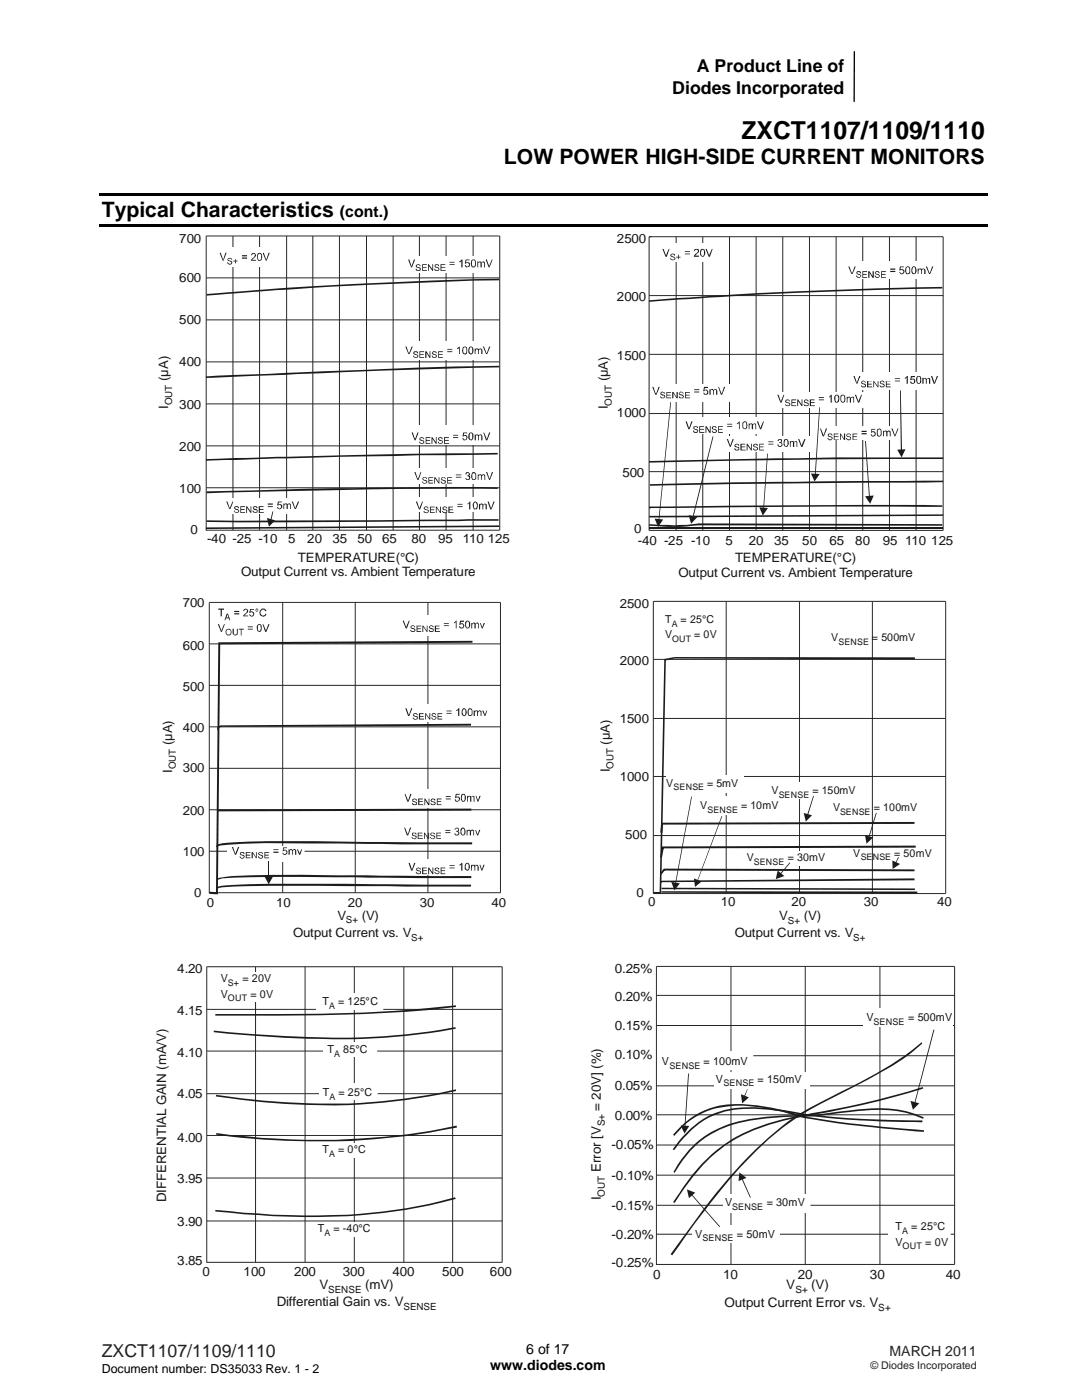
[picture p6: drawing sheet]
<svg xmlns="http://www.w3.org/2000/svg" width="216mm" height="279mm" viewBox="0 0 216 279" stroke-linecap="round" stroke-linejoin="round" font-family="sans-serif">
<defs><g id="words">
<text font-size="4.9" x="147.9" y="27.7">ZXCT1107/1109/1110</text>
<g font-size="4.2">
<text x="100.6" y="32.7">LOW POWER HIGH-SIDE CURRENT MONITORS</text>
<text x="20.3" y="43.4">Typical Characteristics</text>
</g>
<g font-size="3.5">
<text x="139" y="14.3">A Product Line of</text>
<text x="134.2" y="18.8">Diodes Incorporated</text>
</g>
<text font-size="3.5" fill="#231f20" x="20.3" y="270.9">ZXCT1107/1109/1110</text>
<text font-size="3.2" x="67.8" y="43.4">(cont.)</text>
<g font-size="2.8">
<text x="97.8" y="273.5">www.diodes.com</text>
<text x="105" y="270.2">6 of 17</text>
</g>
<text font-size="2.8" fill="#231f20" x="177.5" y="270.6">MARCH 2011</text>
<g font-size="2.6" fill="#131516">
<text x="35.8" y="48.4">700</text>
<text x="123.1" y="48.4">2500</text>
<text x="35.8" y="56.2">600</text>
<text x="35.8" y="64.6">500</text>
<text x="123.1" y="60">2000</text>
<text x="123.1" y="71.8">1500</text>
<text x="33.6" y="76.1" transform="rotate(-90 33.6 76.1)">(µA)</text>
<text x="35.8" y="73">400</text>
<text x="121.3" y="76.1" transform="rotate(-90 121.3 76.1)">(µA)</text>
<text x="33.6" y="81.6" transform="rotate(-90 33.6 81.6)">I</text>
<text x="35.8" y="81.5">300</text>
<text x="121.3" y="81.7" transform="rotate(-90 121.3 81.7)">I</text>
<text x="123.1" y="83.3">1000</text>
<text x="35.8" y="89.9">200</text>
<text x="124.2" y="95.2">500</text>
<text x="35.8" y="98.4">100</text>
<text x="38" y="106.5">0</text>
<text x="126.6" y="106.4">0</text>
<text x="41.3" y="108.4">-40 -25 -10</text>
<text x="57.5" y="108.4">5</text>
<text x="59.5" y="112.1">TEMPERATURE(°C)</text>
<text x="61.3" y="108.4">20</text>
<text x="66.3" y="108.4">35</text>
<text x="71.3" y="108.4">50</text>
<text x="76.3" y="108.4">65</text>
<text x="82.1" y="108.4">80</text>
<text x="87.4" y="108.4">95</text>
<text x="92.4" y="108.4">110 125</text>
<text x="127.3" y="108.7">-40 -25 -10</text>
<text x="144.8" y="108.7">5</text>
<text x="146.7" y="112.2">TEMPERATURE(°C)</text>
<text x="149.4" y="108.7">20</text>
<text x="154.5" y="108.7">35</text>
<text x="160.1" y="108.7">50</text>
<text x="165.5" y="108.7">65</text>
<text x="170.7" y="108.7">80</text>
<text x="176.1" y="108.7">95 110 125</text>
<text x="48.1" y="115">Output Current vs. Ambient Temperature</text>
<text x="135.4" y="115.1">Output Current vs. Ambient Temperature</text>
<text x="36.5" y="121.2">700</text>
<text x="123.7" y="121.3">2500</text>
<text x="36.5" y="129.7">600</text>
<text x="36.5" y="137.9">500</text>
<text x="123.7" y="132.7">2000</text>
<text x="34.3" y="148.7" transform="rotate(-90 34.3 148.7)">(µA)</text>
<text x="36.5" y="146.1">400</text>
<text x="121.7" y="148.6" transform="rotate(-90 121.7 148.6)">(µA)</text>
<text x="123.7" y="144.2">1500</text>
<text x="34.3" y="154.3" transform="rotate(-90 34.3 154.3)">I</text>
<text x="36.5" y="154.1">300</text>
<text x="121.7" y="154.1" transform="rotate(-90 121.7 154.1)">I</text>
<text x="123.7" y="155.9">1000</text>
<text x="36.5" y="162.7">200</text>
<text x="124.8" y="167.4">500</text>
<text x="36.5" y="170.8">100</text>
<text x="38.8" y="179">0</text>
<text x="127" y="179.1">0</text>
<text x="41.3" y="181">0</text>
<text x="55.1" y="181">10</text>
<text x="67.3" y="183.5">V</text>
<text x="69.4" y="181">20</text>
<text x="72.2" y="183.5">(V)</text>
<text x="83.8" y="181">30</text>
<text x="98.1" y="181">40</text>
<text x="129.3" y="180.8">0</text>
<text x="143.8" y="180.8">10</text>
<text x="155.5" y="183.6">V</text>
<text x="157.9" y="180.8">20</text>
<text x="160.4" y="183.6">(V)</text>
<text x="172.4" y="180.8">30</text>
<text x="187" y="180.8">40</text>
<text x="58.5" y="187">Output Current vs. V</text>
<text x="146.6" y="187.1">Output Current vs. V</text>
<text x="35.3" y="194.1">4.20</text>
<text x="122.7" y="194.2">0.25%</text>
<text x="35.3" y="202.5">4.15</text>
<text x="122.7" y="199.7">0.20%</text>
<text x="122.7" y="205.6">0.15%</text>
<text x="35.3" y="210.9">4.10</text>
<text x="122.7" y="211.4">0.10%</text>
<text x="35.3" y="219.2">4.05</text>
<text x="119.9" y="221.7" transform="rotate(-90 119.9 221.7)">= 20V] (%)</text>
<text x="122.7" y="217.6">0.05%</text>
<text x="35.3" y="227.9">4.00</text>
<text x="122.7" y="223.5">0.00%</text>
<text x="119.9" y="233.9" transform="rotate(-90 119.9 233.9)">Error [V</text>
<text x="122" y="229.2">-0.05%</text>
<text x="33.2" y="239.9" transform="rotate(-90 33.2 239.9)">DIFFERENTIAL GAIN (mA/V)</text>
<text x="35.3" y="236.1">3.95</text>
<text x="119.9" y="239.5" transform="rotate(-90 119.9 239.5)">I</text>
<text x="122" y="235.4">-0.10%</text>
<text x="35.3" y="244.7">3.90</text>
<text x="122" y="241.4">-0.15%</text>
<text x="122" y="247.2">-0.20%</text>
<text x="35.3" y="252.5">3.85</text>
<text x="40.4" y="254.6">0</text>
<text x="48.6" y="254.6">100</text>
<text x="58.7" y="254.6">200</text>
<text x="63.8" y="257.2">V</text>
<text x="68.4" y="254.6">300</text>
<text x="72.9" y="257.2">(mV)</text>
<text x="78.3" y="254.6">400</text>
<text x="88.2" y="254.6">500</text>
<text x="97.8" y="254.6">600</text>
<text x="122" y="252.9">-0.25%</text>
<text x="130.3" y="255.2">0</text>
<text x="144.3" y="255.2">10</text>
<text x="156.9" y="257.3">V</text>
<text x="159.2" y="255.2">20</text>
<text x="161.9" y="257.3">(V)</text>
<text x="173.6" y="255.2">30</text>
<text x="188.7" y="255.2">40</text>
<text x="55.2" y="260.7">Differential Gain vs. V</text>
<text x="144.6" y="260.9">Output Current Error vs. V</text>
</g>
<text font-size="2.5" x="20.3" y="274">Document number: DS35033 Rev. 1 - 2</text>
<g font-size="2.2" fill="#131516">
<text x="132.7" y="124.3">T</text>
<text x="135.8" y="124.3">= 25°C</text>
<text x="132.7" y="127.4">V</text>
<text x="138.5" y="127.4">= 0V</text>
<text x="165.8" y="128">V</text>
<text x="174" y="128">= 500mV</text>
<text x="132.9" y="157.1">V</text>
<text x="139.7" y="161.5">V</text>
<text x="141.1" y="157.1">= 5mV</text>
<text x="147.9" y="161.5">= 10mV</text>
<text x="153.9" y="158.5">V</text>
<text x="162.1" y="158.5">= 150mV</text>
<text x="166.2" y="161.9">V</text>
<text x="174.4" y="161.9">= 100mV</text>
<text x="149" y="171.9">V</text>
<text x="157.2" y="171.9">= 30mV</text>
<text x="170.3" y="170.9">V</text>
<text x="178.4" y="170.9">= 50mV</text>
<text x="44.1" y="195.9">V</text>
<text x="48.4" y="195.9">= 20V</text>
<text x="44.1" y="199.1">V</text>
<text x="50" y="199.1">= 0V</text>
<text x="64.3" y="200.6">T</text>
<text x="67.5" y="200.6">= 125°C</text>
<text x="172.9" y="203.8">V</text>
<text x="181.2" y="203.8">= 500mV</text>
<text x="65.3" y="210.2">T</text>
<text x="68.5" y="210.2">85°C</text>
<text x="132.1" y="212.5">V</text>
<text x="140.4" y="212.5">= 100mV</text>
<text x="64.4" y="218.7">T</text>
<text x="67.5" y="218.7">= 25°C</text>
<text x="142.9" y="216.1">V</text>
<text x="151.2" y="216.1">= 150mV</text>
<text x="64.3" y="230.1">T</text>
<text x="67.5" y="230.1">= 0°C</text>
<text x="63.4" y="245.9">T</text>
<text x="66.5" y="245.9">= -40°C</text>
<text x="144.7" y="240.7">V</text>
<text x="153" y="240.7">= 30mV</text>
<text x="178.7" y="245.4">T</text>
<text x="181.8" y="245.4">= 25°C</text>
<text x="138.7" y="247">V</text>
<text x="147" y="247">= 50mV</text>
<text x="178.7" y="248.6">V</text>
<text x="184.6" y="248.6">= 0V</text>
</g>
<text font-size="2.1" fill="#231f20" x="173.7" y="273.2">© Diodes Incorporated</text>
<g font-size="2" fill="#131516">
<text x="34.4" y="80.9" transform="rotate(-90 34.4 80.9)">OUT</text>
<text x="122.1" y="81" transform="rotate(-90 122.1 81)">OUT</text>
<text x="120.7" y="224.8" transform="rotate(-90 120.7 224.8)">S+</text>
<text x="120.7" y="238.8" transform="rotate(-90 120.7 238.8)">OUT</text>
<text x="65.5" y="258">SENSE</text>
<text x="80.5" y="261.5">SENSE</text>
<text x="158.7" y="258.1">S+</text>
<text x="175.3" y="261.7">S+</text>
</g>
<g font-size="1.9" fill="#131516">
<text x="35.1" y="153.5" transform="rotate(-90 35.1 153.5)">OUT</text>
<text x="122.4" y="153.4" transform="rotate(-90 122.4 153.4)">OUT</text>
<text x="69" y="184.3">S+</text>
<text x="157.2" y="184.4">S+</text>
<text x="82" y="187.8">S+</text>
<text x="170.3" y="187.9">S+</text>
</g>
<g font-size="1.8" fill="#131516">
<text x="134" y="125.1">A</text>
<text x="134.1" y="128.1">OUT</text>
<text x="167.3" y="128.8">SENSE</text>
<text x="134.4" y="157.8">SENSE</text>
<text x="155.4" y="159.2">SENSE</text>
<text x="141.2" y="162.2">SENSE</text>
<text x="167.6" y="162.6">SENSE</text>
<text x="150.4" y="172.7">SENSE</text>
<text x="171.7" y="171.6">SENSE</text>
<text x="45.5" y="196.7">S+</text>
<text x="45.5" y="199.8">OUT</text>
<text x="65.7" y="201.4">A</text>
<text x="174.3" y="204.5">SENSE</text>
<text x="66.7" y="210.9">A</text>
<text x="133.6" y="213.3">SENSE</text>
<text x="65.7" y="219.5">A</text>
<text x="144.4" y="216.8">SENSE</text>
<text x="65.7" y="230.8">A</text>
<text x="146.1" y="241.5">SENSE</text>
<text x="64.7" y="246.7">A</text>
<text x="140.2" y="247.8">SENSE</text>
<text x="180" y="246.3">A</text>
<text x="180.1" y="249.3">OUT</text>
</g>
</g></defs>
<path d="M170.5 10.3l-.1 10" fill="none" stroke="#000" stroke-width=".26"/>
<path d="M19.8 38.5h177.2v.6h-177.2zM19.8 44.6h177.2v.6h-177.2z" fill="#000"/>
<g fill="none" stroke="#23282b" stroke-width=".2">
<path d="M41.1 47.1h58.6v58.7h-58.6zM41.1 55.5h58.6M46.5 47.1v58.7M51.8 47.1v58.7M57.2 47.1v58.7M62.4 47.1v58.7M67.7 47.1v58.7M73.1 47.1v58.7M78.4 47.1v58.7M83.7 47.1v58.7M89 47.1v58.7M94.4 47.1v58.7"/>
<path d="M41.1 72.2h58.6M41.1 63.8h58.6M41.1 97.3h58.6M41.1 89h58.6M41.1 80.6h58.6"/>
</g>
<g fill="#fff">
<path d="M80.7 84.9l.1 3.9z"/>
<path d="M80.7 84.9h.2v3.9h-.2z"/>
<path d="M80.8 84.9h.1v3.9h-.1z"/>
<path d="M80.9 84.9h.1v3.9h-.1z"/>
<path d="M80.9 84.9h.2v3.9h-.2z"/>
<path d="M81 84.9h.2v3.9h-.2z"/>
<path d="M81.1 84.9h.2v3.9h-.2z"/>
<path d="M81.2 84.9h.1v3.9h-.1z"/>
<path d="M81.3 84.9h.1v3.9h-.1z"/>
<path d="M81.3 84.9h.2v3.9h-.2z"/>
<path d="M81.4 84.9h.2v3.9h-.2z"/>
<path d="M81.5 84.9h.2v3.9h-.2z"/>
<path d="M81.6 84.9h.1v3.9h-.1z"/>
<path d="M81.7 84.9h.1v3.9h-.1z"/>
<path d="M81.7 84.9h.2v3.9h-.2z"/>
<path d="M81.8 84.9h.2v3.9h-.2z"/>
<path d="M81.9 84.9h.1v3.9h-.1z"/>
<path d="M82 84.9h.1v3.9h-.1z"/>
<path d="M82 84.9h.2v3.9h-.2z"/>
<path d="M82.1 84.9h.2v3.9h-.2z"/>
<path d="M82.2 84.9h.2v3.9h-.2z"/>
<path d="M82.3 84.9h.1v3.9h-.1z"/>
<path d="M82.4 84.9h.1v3.9h-.1z"/>
<path d="M82.4 84.9h.2v3.9h-.2z"/>
<path d="M82.5 84.9h.2v3.9h-.2z"/>
<path d="M82.6 84.9h.1v3.9h-.1z"/>
<path d="M82.7 84.9h.1v3.9h-.1z"/>
<path d="M82.7 84.9h.2v3.9h-.2z"/>
<path d="M82.8 84.9h.2v3.9h-.2z"/>
<path d="M82.9 84.9h.2v3.9h-.2z"/>
<path d="M83 84.9h.1v3.9h-.1z"/>
<path d="M83.1 84.9h.1v3.9h-.1z"/>
<path d="M83.1 84.9h.2v3.9h-.2z"/>
<path d="M83.2 84.9h.2v3.9h-.2z"/>
<path d="M83.3 84.9h.2v3.9h-.2z"/>
<path d="M83.4 84.9h.1v3.9h-.1z"/>
<path d="M83.5 84.9h.1v3.9h-.1z"/>
<path d="M83.5 84.9h.2v3.9h-.2z"/>
<path d="M83.6 84.9h.2v3.9h-.2z"/>
<path d="M83.7 84.9h.1v3.9h-.1z"/>
<path d="M83.8 84.9h.1v3.9h-.1z"/>
<path d="M83.8 84.9h.2v3.9h-.2z"/>
<path d="M83.9 84.9h.2v3.9h-.2z"/>
<path d="M84 84.9h.2v3.9h-.2z"/>
<path d="M84.1 84.9h.1v3.9h-.1z"/>
<path d="M84.2 84.9h.1v3.9h-.1z"/>
<path d="M84.2 84.9h.2v3.9h-.2z"/>
<path d="M84.3 84.9h.2v3.9h-.2z"/>
<path d="M84.4 84.9h.1v3.9h-.1z"/>
<path d="M84.5 84.9h.1v3.9h-.1z"/>
<path d="M84.5 84.9h.2v3.9h-.2z"/>
<path d="M84.6 84.9h.2v3.9h-.2z"/>
<path d="M84.7 84.9h.2v3.9h-.2z"/>
<path d="M84.8 84.9h.1v3.9h-.1z"/>
<path d="M84.9 84.9h.1v3.9h-.1z"/>
<path d="M84.9 84.9h.2v3.9h-.2z"/>
<path d="M85 84.9h.2v3.9h-.2z"/>
<path d="M85.1 84.9h.2v3.9h-.2z"/>
<path d="M85.2 84.9h.1v3.9h-.1z"/>
<path d="M85.3 84.9h.1v3.9h-.1z"/>
<path d="M85.3 84.9h.2v3.9h-.2z"/>
<path d="M85.4 84.9h.2v3.9h-.2z"/>
<path d="M85.5 84.9h.1v3.9h-.1z"/>
<path d="M85.6 84.9h.1v3.9h-.1z"/>
<path d="M85.6 84.9h.2v3.9h-.2z"/>
<path d="M85.7 84.9h.2v3.9h-.2z"/>
<path d="M85.8 84.9h.2v3.9h-.2z"/>
<path d="M85.9 84.9h.1v3.9h-.1z"/>
<path d="M86 84.9h.1v3.9h-.1z"/>
<path d="M86 84.9h.2v3.9h-.2z"/>
<path d="M86.1 84.9h.2v3.9h-.2z"/>
<path d="M86.2 84.9h.1v3.9h-.1z"/>
<path d="M86.3 84.9h.1v3.9h-.1z"/>
<path d="M86.3 84.9h.2v3.9h-.2z"/>
<path d="M86.4 84.9h.2v3.9h-.2z"/>
<path d="M86.5 84.9h.2v3.9h-.2z"/>
<path d="M86.6 84.9h.1v3.9h-.1z"/>
<path d="M86.7 84.9h.1v3.9h-.1z"/>
<path d="M86.7 84.9h.2v3.9h-.2z"/>
<path d="M86.8 84.9h.2v3.9h-.2z"/>
<path d="M86.9 84.9h.2v3.9h-.2z"/>
<path d="M87 84.9h.1v3.9h-.1z"/>
<path d="M87.1 84.9h.1v3.9h-.1z"/>
<path d="M87.1 84.9h.2v3.9h-.2z"/>
<path d="M87.2 84.9h.2v3.9h-.2z"/>
<path d="M87.3 84.9h.1v3.9h-.1z"/>
<path d="M87.4 84.9h.1v3.9h-.1z"/>
<path d="M87.4 84.9h.2v3.9h-.2z"/>
<path d="M87.5 84.9h.2v3.9h-.2z"/>
<path d="M87.6 84.9h.2v3.9h-.2z"/>
<path d="M87.7 84.9h.1v3.9h-.1z"/>
<path d="M87.8 84.9h.1v3.9h-.1z"/>
<path d="M87.8 84.9h.2v3.9h-.2z"/>
<path d="M87.9 84.9h.2v3.9h-.2z"/>
<path d="M88 84.9h.1v3.9h-.1z"/>
<path d="M88.1 84.9h.1v3.9h-.1z"/>
<path d="M88.1 84.9h.2v3.9h-.2z"/>
<path d="M88.2 84.9h.2v3.9h-.2z"/>
<path d="M88.3 84.9h.2v3.9h-.2z"/>
<path d="M88.4 84.9h.1v3.9h-.1z"/>
<path d="M88.5 84.9h.1v3.9h-.1z"/>
<path d="M88.5 84.9h.2v3.9h-.2z"/>
<path d="M88.6 84.9h.2v3.9h-.2z"/>
<path d="M88.7 84.9h.2v3.9h-.2z"/>
<path d="M88.8 84.9h.1v3.9h-.1z"/>
<path d="M88.9 84.9h.1v3.9h-.1z"/>
<path d="M88.9 84.9h.2v3.9h-.2z"/>
<path d="M89 84.9h.2v3.9h-.2z"/>
<path d="M89.1 84.9h.1v3.9h-.1z"/>
<path d="M89.2 84.9h.1v3.9h-.1z"/>
<path d="M89.2 84.9h.2v3.9h-.2z"/>
<path d="M89.3 84.9h.2v3.9h-.2z"/>
<path d="M89.4 84.9h.2v3.9h-.2z"/>
<path d="M89.5 84.9h.1v3.9h-.1z"/>
<path d="M89.6 84.9h.1v3.9h-.1z"/>
<path d="M89.6 84.9h.2v3.9h-.2z"/>
<path d="M89.7 84.9h.2v3.9h-.2z"/>
<path d="M89.8 84.9h.1v3.9h-.1z"/>
<path d="M89.9 84.9h.1v3.9h-.1z"/>
<path d="M89.9 84.9h.2v3.9h-.2z"/>
<path d="M90 84.9h.2v3.9h-.2z"/>
<path d="M90.1 84.9h.2v3.9h-.2z"/>
<path d="M90.2 84.9h.1v3.9h-.1z"/>
<path d="M90.3 84.9h.1v3.9h-.1z"/>
<path d="M90.3 84.9h.2v3.9h-.2z"/>
<path d="M90.4 84.9h.2v3.9h-.2z"/>
<path d="M90.5 84.9h.1v3.9h-.1z"/>
<path d="M90.6 84.9h.1v3.9h-.1z"/>
<path d="M90.6 84.9h.2v3.9h-.2z"/>
<path d="M90.7 84.9h.2v3.9h-.2z"/>
<path d="M90.8 84.9h.2v3.9h-.2z"/>
<path d="M90.9 84.9h.1v3.9h-.1z"/>
<path d="M91 84.9h.1v3.9h-.1z"/>
<path d="M91 84.9h.2v3.9h-.2z"/>
<path d="M91.1 84.9h.2v3.9h-.2z"/>
<path d="M91.2 84.9h.2v3.9h-.2z"/>
<path d="M91.3 84.9h.1v3.9h-.1z"/>
<path d="M91.4 84.9h.1v3.9h-.1z"/>
<path d="M91.4 84.9h.2v3.9h-.2z"/>
<path d="M91.5 84.9h.2v3.9h-.2z"/>
<path d="M91.6 84.9h.1v3.9h-.1z"/>
<path d="M91.7 84.9h.1v3.9h-.1z"/>
<path d="M91.7 84.9h.2v3.9h-.2z"/>
<path d="M91.8 84.9h.2v3.9h-.2z"/>
<path d="M91.9 84.9h.2v3.9h-.2z"/>
<path d="M92 84.9h.1v3.9h-.1z"/>
<path d="M92.1 84.9h.1v3.9h-.1z"/>
<path d="M92.1 84.9h.2v3.9h-.2z"/>
<path d="M92.2 84.9h.2v3.9h-.2z"/>
<path d="M92.3 84.9h.1v3.9h-.1z"/>
<path d="M92.4 84.9h.1v3.9h-.1z"/>
<path d="M92.4 84.9h.2v3.9h-.2z"/>
<path d="M92.5 84.9h.2v3.9h-.2z"/>
<path d="M92.6 84.9h.2v3.9h-.2z"/>
<path d="M92.7 84.9h.1v3.9h-.1z"/>
<path d="M92.8 84.9h.1v3.9h-.1z"/>
<path d="M92.8 84.9h.2v3.9h-.2z"/>
<path d="M92.9 84.9h.2v3.9h-.2z"/>
<path d="M93 84.9h.2v3.9h-.2z"/>
<path d="M93.1 84.9h.1v3.9h-.1z"/>
<path d="M93.2 84.9h.1v3.9h-.1z"/>
<path d="M93.2 84.9h.2v3.9h-.2z"/>
<path d="M93.3 84.9h.2v3.9h-.2z"/>
<path d="M93.4 84.9h.1v3.9h-.1z"/>
<path d="M93.5 84.9h.1v3.9h-.1z"/>
<path d="M93.5 84.9h.2v3.9h-.2z"/>
<path d="M93.6 84.9h.2v3.9h-.2z"/>
<path d="M93.7 84.9h.2v3.9h-.2z"/>
<path d="M93.8 84.9h.1v3.9h-.1z"/>
<path d="M93.9 84.9h.1v3.9h-.1z"/>
<path d="M93.9 84.9h.2v3.9h-.2z"/>
<path d="M94 84.9h.2v3.9h-.2z"/>
<path d="M94.1 84.9h.1v3.9h-.1z"/>
<path d="M94.2 84.9h.1v3.9h-.1z"/>
<path d="M94.2 84.9h.2v3.9h-.2z"/>
<path d="M94.3 84.9h.2v3.9h-.2z"/>
<path d="M94.4 84.9h.2v3.9h-.2z"/>
<path d="M94.5 84.9h.1v3.9h-.1z"/>
<path d="M94.6 84.9h.1v3.9h-.1z"/>
<path d="M94.6 84.9h.2v3.9h-.2z"/>
<path d="M94.7 84.9h.2v3.9h-.2z"/>
<path d="M94.8 84.9h.2v3.9h-.2z"/>
<path d="M94.9 84.9h.1v3.9h-.1z"/>
<path d="M95 84.9h.1v3.9h-.1z"/>
<path d="M95 84.9h.2v3.9h-.2z"/>
<path d="M95.1 84.9h.1v3.9h-.1z"/>
<path d="M95.2 84.9h.1v3.9h-.1z"/>
<path d="M95.2 84.9h.2v3.9h-.2z"/>
<path d="M95.3 84.9h.2v3.9h-.2z"/>
<path d="M95.4 84.9h.2v3.9h-.2z"/>
<path d="M95.5 84.9h.2v3.9h-.2z"/>
<path d="M95.6 84.9h.1v3.9h-.1z"/>
<path d="M95.7 84.9h.1v3.9h-.1z"/>
<path d="M95.7 84.9h.2v3.9h-.2z"/>
<path d="M95.8 84.9h.2v3.9h-.2z"/>
<path d="M95.9 84.9h.1v3.9h-.1z"/>
<path d="M96 84.9h.1v3.9h-.1z"/>
<path d="M96 84.9h.2v3.9h-.2z"/>
<path d="M96.1 84.9h.2v3.9h-.2z"/>
<path d="M96.2 84.9h.2v3.9h-.2z"/>
<path d="M96.3 84.9h.1v3.9h-.1z"/>
<path d="M96.4 84.9h.1v3.9h-.1z"/>
<path d="M96.4 84.9h.2v3.9h-.2z"/>
<path d="M96.5 84.9h.2v3.9h-.2z"/>
<path d="M96.6 84.9h.2v3.9h-.2z"/>
<path d="M96.7 84.9h.1v3.9h-.1z"/>
<path d="M96.8 84.9h.1v3.9h-.1z"/>
<path d="M96.8 84.9h.2v3.9h-.2z"/>
<path d="M96.9 84.9h.1v3.9h-.1z"/>
<path d="M97 84.9h.1v3.9h-.1z"/>
<path d="M97 84.9h.2v3.9h-.2z"/>
<path d="M97.1 84.9h.2v3.9h-.2z"/>
<path d="M97.2 84.9h.2v3.9h-.2z"/>
<path d="M97.3 84.9h.2v3.9h-.2z"/>
<path d="M97.4 84.9h.1v3.9h-.1z"/>
<path d="M97.5 84.9h.1v3.9h-.1z"/>
<path d="M97.5 84.9h.2v3.9h-.2z"/>
<path d="M97.6 84.9h.2v3.9h-.2z"/>
<path d="M97.7 84.9h.1v3.9h-.1z"/>
<path d="M97.8 84.9h.1v3.9h-.1z"/>
<path d="M97.8 84.9h.2v3.9h-.2z"/>
<path d="M97.9 84.9h.2v3.9h-.2z"/>
<path d="M98 84.9h.1v3.9h-.1z"/>
<path d="M98.1 84.9h.1v3.9h-.1z"/>
<path d="M98.1 84.9h.2v3.9h-.2z"/>
<path d="M98.2 84.9h.2v3.9h-.2z"/>
<path d="M98.3 84.9h.2v3.9h-.2z"/>
<path d="M98.4 84.9h.2v3.9h-.2z"/>
<path d="M98.5 84.9h.1v3.9h-.1z"/>
<path d="M98.6 84.9h.1v3.9h-.1z"/>
<path d="M98.6 84.9h.2v3.9h-.2z"/>
<path d="M98.7 84.9l.1 3.9z"/>
<path d="M98.8 84.9v3.9z"/>
<path d="M82.1 93.5l.1 3.1z"/>
<path d="M82.1 93.5h.2v3.1h-.2z"/>
<path d="M82.2 93.5h.2v3.1h-.2z"/>
<path d="M82.3 93.5h.1v3.1h-.1z"/>
<path d="M82.4 93.5h.1v3.1h-.1z"/>
<path d="M82.4 93.5h.2v3.1h-.2z"/>
<path d="M82.5 93.5h.2v3.1h-.2z"/>
<path d="M82.6 93.5h.1v3.1h-.1z"/>
<path d="M82.7 93.5h.1v3.1h-.1z"/>
<path d="M82.7 93.5h.2v3.1h-.2z"/>
<path d="M82.8 93.5h.2v3.1h-.2z"/>
<path d="M82.9 93.5h.2v3.1h-.2z"/>
<path d="M83 93.5h.1v3.1h-.1z"/>
<path d="M83.1 93.5h.1v3.1h-.1z"/>
<path d="M83.1 93.5h.2v3.1h-.2z"/>
<path d="M83.2 93.5h.2v3.1h-.2z"/>
<path d="M83.3 93.5h.2v3.1h-.2z"/>
<path d="M83.4 93.5h.1v3.1h-.1z"/>
<path d="M83.5 93.5h.1v3.1h-.1z"/>
<path d="M83.5 93.5h.2v3.1h-.2z"/>
<path d="M83.6 93.5h.2v3.1h-.2z"/>
<path d="M83.7 93.5h.1v3.1h-.1z"/>
<path d="M83.8 93.5h.1v3.1h-.1z"/>
<path d="M83.8 93.5h.2v3.1h-.2z"/>
<path d="M83.9 93.5h.2v3.1h-.2z"/>
<path d="M84 93.5h.2v3.1h-.2z"/>
<path d="M84.1 93.5h.1v3.1h-.1z"/>
<path d="M84.2 93.5h.1v3.1h-.1z"/>
<path d="M84.2 93.5h.2v3.1h-.2z"/>
<path d="M84.3 93.5h.2v3.1h-.2z"/>
<path d="M84.4 93.5h.1v3.1h-.1z"/>
<path d="M84.5 93.5h.1v3.1h-.1z"/>
<path d="M84.5 93.5h.2v3.1h-.2z"/>
<path d="M84.6 93.5h.2v3.1h-.2z"/>
<path d="M84.7 93.5h.2v3.1h-.2z"/>
<path d="M84.8 93.5h.1v3.1h-.1z"/>
<path d="M84.9 93.5h.1v3.1h-.1z"/>
<path d="M84.9 93.5h.2v3.1h-.2z"/>
<path d="M85 93.5h.2v3.1h-.2z"/>
<path d="M85.1 93.5h.2v3.1h-.2z"/>
<path d="M85.2 93.5h.1v3.1h-.1z"/>
<path d="M85.3 93.5h.1v3.1h-.1z"/>
<path d="M85.3 93.5h.2v3.1h-.2z"/>
<path d="M85.4 93.5h.2v3.1h-.2z"/>
<path d="M85.5 93.5h.1v3.1h-.1z"/>
<path d="M85.6 93.5h.1v3.1h-.1z"/>
<path d="M85.6 93.5h.2v3.1h-.2z"/>
<path d="M85.7 93.5h.2v3.1h-.2z"/>
<path d="M85.8 93.5h.2v3.1h-.2z"/>
<path d="M85.9 93.5h.1v3.1h-.1z"/>
<path d="M86 93.5h.1v3.1h-.1z"/>
<path d="M86 93.5h.2v3.1h-.2z"/>
<path d="M86.1 93.5h.2v3.1h-.2z"/>
<path d="M86.2 93.5h.1v3.1h-.1z"/>
<path d="M86.3 93.5h.1v3.1h-.1z"/>
<path d="M86.3 93.5h.2v3.1h-.2z"/>
<path d="M86.4 93.5h.2v3.1h-.2z"/>
<path d="M86.5 93.5h.2v3.1h-.2z"/>
<path d="M86.6 93.5h.1v3.1h-.1z"/>
<path d="M86.7 93.5h.1v3.1h-.1z"/>
<path d="M86.7 93.5h.2v3.1h-.2z"/>
<path d="M86.8 93.5h.2v3.1h-.2z"/>
<path d="M86.9 93.5h.2v3.1h-.2z"/>
<path d="M87 93.5h.1v3.1h-.1z"/>
<path d="M87.1 93.5h.1v3.1h-.1z"/>
<path d="M87.1 93.5h.2v3.1h-.2z"/>
<path d="M87.2 93.5h.2v3.1h-.2z"/>
<path d="M87.3 93.5h.1v3.1h-.1z"/>
<path d="M87.4 93.5h.1v3.1h-.1z"/>
<path d="M87.4 93.5h.2v3.1h-.2z"/>
<path d="M87.5 93.5h.2v3.1h-.2z"/>
<path d="M87.6 93.5h.2v3.1h-.2z"/>
<path d="M87.7 93.5h.1v3.1h-.1z"/>
<path d="M87.8 93.5h.1v3.1h-.1z"/>
<path d="M87.8 93.5h.2v3.1h-.2z"/>
<path d="M87.9 93.5h.2v3.1h-.2z"/>
<path d="M88 93.5h.1v3.1h-.1z"/>
<path d="M88.1 93.5h.1v3.1h-.1z"/>
<path d="M88.1 93.5h.2v3.1h-.2z"/>
<path d="M88.2 93.5h.2v3.1h-.2z"/>
<path d="M88.3 93.5h.2v3.1h-.2z"/>
<path d="M88.4 93.5h.1v3.1h-.1z"/>
<path d="M88.5 93.5h.1v3.1h-.1z"/>
<path d="M88.5 93.5h.2v3.1h-.2z"/>
<path d="M88.6 93.5h.2v3.1h-.2z"/>
<path d="M88.7 93.5h.2v3.1h-.2z"/>
<path d="M88.8 93.5h.1v3.1h-.1z"/>
<path d="M88.9 93.5h.1v3.1h-.1z"/>
<path d="M88.9 93.5h.2v3.1h-.2z"/>
<path d="M89 93.5h.2v3.1h-.2z"/>
<path d="M89.1 93.5h.1v3.1h-.1z"/>
<path d="M89.2 93.5h.1v3.1h-.1z"/>
<path d="M89.2 93.5h.2v3.1h-.2z"/>
<path d="M89.3 93.5h.2v3.1h-.2z"/>
<path d="M89.4 93.5h.2v3.1h-.2z"/>
<path d="M89.5 93.5h.1v3.1h-.1z"/>
<path d="M89.6 93.5h.1v3.1h-.1z"/>
<path d="M89.6 93.5h.2v3.1h-.2z"/>
<path d="M89.7 93.5h.2v3.1h-.2z"/>
<path d="M89.8 93.5h.1v3.1h-.1z"/>
<path d="M89.9 93.5h.1v3.1h-.1z"/>
<path d="M89.9 93.5h.2v3.1h-.2z"/>
<path d="M90 93.5h.2v3.1h-.2z"/>
<path d="M90.1 93.5h.2v3.1h-.2z"/>
<path d="M90.2 93.5h.1v3.1h-.1z"/>
<path d="M90.3 93.5h.1v3.1h-.1z"/>
<path d="M90.3 93.5h.2v3.1h-.2z"/>
<path d="M90.4 93.5h.2v3.1h-.2z"/>
<path d="M90.5 93.5h.1v3.1h-.1z"/>
<path d="M90.6 93.5h.1v3.1h-.1z"/>
<path d="M90.6 93.5h.2v3.1h-.2z"/>
<path d="M90.7 93.5h.2v3.1h-.2z"/>
<path d="M90.8 93.5h.2v3.1h-.2z"/>
<path d="M90.9 93.5h.1v3.1h-.1z"/>
<path d="M91 93.5h.1v3.1h-.1z"/>
<path d="M91 93.5h.2v3.1h-.2z"/>
<path d="M91.1 93.5h.2v3.1h-.2z"/>
<path d="M91.2 93.5h.2v3.1h-.2z"/>
<path d="M91.3 93.5h.1v3.1h-.1z"/>
<path d="M91.4 93.5h.1v3.1h-.1z"/>
<path d="M91.4 93.5h.2v3.1h-.2z"/>
<path d="M91.5 93.5h.2v3.1h-.2z"/>
<path d="M91.6 93.5h.1v3.1h-.1z"/>
<path d="M91.7 93.5h.1v3.1h-.1z"/>
<path d="M91.7 93.5h.2v3.1h-.2z"/>
<path d="M91.8 93.5h.2v3.1h-.2z"/>
<path d="M91.9 93.5h.2v3.1h-.2z"/>
<path d="M92 93.5h.1v3.1h-.1z"/>
<path d="M92.1 93.5h.1v3.1h-.1z"/>
<path d="M92.1 93.5h.2v3.1h-.2z"/>
<path d="M92.2 93.5h.2v3.1h-.2z"/>
<path d="M92.3 93.5h.1v3.1h-.1z"/>
<path d="M92.4 93.5h.1v3.1h-.1z"/>
<path d="M92.4 93.5h.2v3.1h-.2z"/>
<path d="M92.5 93.5h.2v3.1h-.2z"/>
<path d="M92.6 93.5h.2v3.1h-.2z"/>
<path d="M92.7 93.5h.1v3.1h-.1z"/>
<path d="M92.8 93.5h.1v3.1h-.1z"/>
<path d="M92.8 93.5h.2v3.1h-.2z"/>
<path d="M92.9 93.5h.2v3.1h-.2z"/>
<path d="M93 93.5h.2v3.1h-.2z"/>
<path d="M93.1 93.5h.1v3.1h-.1z"/>
<path d="M93.2 93.5h.1v3.1h-.1z"/>
<path d="M93.2 93.5h.2v3.1h-.2z"/>
<path d="M93.3 93.5h.2v3.1h-.2z"/>
<path d="M93.4 93.5h.1v3.1h-.1z"/>
<path d="M93.5 93.5h.1v3.1h-.1z"/>
<path d="M93.5 93.5h.2v3.1h-.2z"/>
<path d="M93.6 93.5h.2v3.1h-.2z"/>
<path d="M93.7 93.5h.2v3.1h-.2z"/>
<path d="M93.8 93.5h.1v3.1h-.1z"/>
<path d="M93.9 93.5h.1v3.1h-.1z"/>
<path d="M93.9 93.5h.2v3.1h-.2z"/>
<path d="M94 93.5h.2v3.1h-.2z"/>
<path d="M94.1 93.5h.1v3.1h-.1z"/>
<path d="M94.2 93.5h.1v3.1h-.1z"/>
<path d="M94.2 93.5h.2v3.1h-.2z"/>
<path d="M94.3 93.5h.2v3.1h-.2z"/>
<path d="M94.4 93.5h.2v3.1h-.2z"/>
<path d="M94.5 93.5h.1v3.1h-.1z"/>
<path d="M94.6 93.5h.1v3.1h-.1z"/>
<path d="M94.6 93.5h.2v3.1h-.2z"/>
<path d="M94.7 93.5h.2v3.1h-.2z"/>
<path d="M94.8 93.5h.2v3.1h-.2z"/>
<path d="M94.9 93.5h.1v3.1h-.1z"/>
<path d="M95 93.5h.1v3.1h-.1z"/>
<path d="M95 93.5h.2v3.1h-.2z"/>
<path d="M95.1 93.5h.1v3.1h-.1z"/>
<path d="M95.2 93.5h.1v3.1h-.1z"/>
<path d="M95.2 93.5h.2v3.1h-.2z"/>
<path d="M95.3 93.5h.2v3.1h-.2z"/>
<path d="M95.4 93.5h.2v3.1h-.2z"/>
<path d="M95.5 93.5h.2v3.1h-.2z"/>
<path d="M95.6 93.5h.1v3.1h-.1z"/>
<path d="M95.7 93.5h.1v3.1h-.1z"/>
<path d="M95.7 93.5h.2v3.1h-.2z"/>
<path d="M95.8 93.5h.2v3.1h-.2z"/>
<path d="M95.9 93.5h.1v3.1h-.1z"/>
<path d="M96 93.5h.1v3.1h-.1z"/>
<path d="M96 93.5h.2v3.1h-.2z"/>
<path d="M96.1 93.5h.2v3.1h-.2z"/>
<path d="M96.2 93.5h.2v3.1h-.2z"/>
<path d="M96.3 93.5h.1v3.1h-.1z"/>
<path d="M96.4 93.5h.1v3.1h-.1z"/>
<path d="M96.4 93.5h.2v3.1h-.2z"/>
<path d="M96.5 93.5h.2v3.1h-.2z"/>
<path d="M96.6 93.5h.2v3.1h-.2z"/>
<path d="M96.7 93.5h.1v3.1h-.1z"/>
<path d="M96.8 93.5h.1v3.1h-.1z"/>
<path d="M96.8 93.5h.2v3.1h-.2z"/>
<path d="M96.9 93.5h.1v3.1h-.1z"/>
<path d="M97 93.5h.1v3.1h-.1z"/>
<path d="M97 93.5h.2v3.1h-.2z"/>
<path d="M97.1 93.5h.2v3.1h-.2z"/>
<path d="M97.2 93.5h.2v3.1h-.2z"/>
<path d="M97.3 93.5h.2v3.1h-.2z"/>
<path d="M97.4 93.5h.1v3.1h-.1z"/>
<path d="M97.5 93.5h.1v3.1h-.1z"/>
<path d="M97.5 93.5h.2v3.1h-.2z"/>
<path d="M97.6 93.5h.2v3.1h-.2z"/>
<path d="M97.7 93.5h.1v3.1h-.1z"/>
<path d="M97.8 93.5h.1v3.1h-.1z"/>
<path d="M97.8 93.5h.2v3.1h-.2z"/>
<path d="M97.9 93.5h.2v3.1h-.2z"/>
<path d="M98 93.5h.1v3.1h-.1z"/>
<path d="M98.1 93.5h.1v3.1h-.1z"/>
<path d="M98.1 93.5h.2v3.1h-.2z"/>
<path d="M98.2 93.5h.2v3.1h-.2z"/>
<path d="M98.3 93.5h.2v3.1h-.2z"/>
<path d="M98.4 93.5h.2v3.1h-.2z"/>
<path d="M98.5 93.5h.1v3.1h-.1z"/>
<path d="M98.6 93.5h.1v3.1h-.1z"/>
<path d="M98.6 93.5h.2v3.1h-.2z"/>
<path d="M98.7 93.5h.1v3.1h-.1z"/>
<path d="M98.8 93.5h.1v3.1h-.1z"/>
<path d="M98.8 93.5h.2v3.1h-.2z"/>
<path d="M98.9 93.5h.2v3.1h-.2z"/>
<path d="M99 93.5h.2v3.1h-.2z"/>
<path d="M99.1 93.5l.1 3.1z"/>
<path d="M99.2 93.5v3.1z"/>
<path d="M80.7 51.2l.1 3.2z"/>
<path d="M80.7 51.2h.2v3.2h-.2z"/>
<path d="M80.8 51.2h.1v3.2h-.1z"/>
<path d="M80.9 51.2h.1v3.2h-.1z"/>
<path d="M80.9 51.2h.2v3.2h-.2z"/>
<path d="M81 51.2h.2v3.2h-.2z"/>
<path d="M81.1 51.2h.2v3.2h-.2z"/>
<path d="M81.2 51.2h.1v3.2h-.1z"/>
<path d="M81.3 51.2h.1v3.2h-.1z"/>
<path d="M81.3 51.2h.2v3.2h-.2z"/>
<path d="M81.4 51.2h.2v3.2h-.2z"/>
<path d="M81.5 51.2h.2v3.2h-.2z"/>
<path d="M81.6 51.2h.1v3.2h-.1z"/>
<path d="M81.7 51.2h.1v3.2h-.1z"/>
<path d="M81.7 51.2h.2v3.2h-.2z"/>
<path d="M81.8 51.2h.2v3.2h-.2z"/>
<path d="M81.9 51.2h.1v3.2h-.1z"/>
<path d="M82 51.2h.1v3.2h-.1z"/>
<path d="M82 51.2h.2v3.2h-.2z"/>
<path d="M82.1 51.2h.2v3.2h-.2z"/>
<path d="M82.2 51.2h.2v3.2h-.2z"/>
<path d="M82.3 51.2h.1v3.2h-.1z"/>
<path d="M82.4 51.2h.1v3.2h-.1z"/>
<path d="M82.4 51.2h.2v3.2h-.2z"/>
<path d="M82.5 51.2h.2v3.2h-.2z"/>
<path d="M82.6 51.2h.1v3.2h-.1z"/>
<path d="M82.7 51.2h.1v3.2h-.1z"/>
<path d="M82.7 51.2h.2v3.2h-.2z"/>
<path d="M82.8 51.2h.2v3.2h-.2z"/>
<path d="M82.9 51.2h.2v3.2h-.2z"/>
<path d="M83 51.2h.1v3.2h-.1z"/>
<path d="M83.1 51.2h.1v3.2h-.1z"/>
<path d="M83.1 51.2h.2v3.2h-.2z"/>
<path d="M83.2 51.2h.2v3.2h-.2z"/>
<path d="M83.3 51.2h.2v3.2h-.2z"/>
<path d="M83.4 51.2h.1v3.2h-.1z"/>
<path d="M83.5 51.2h.1v3.2h-.1z"/>
<path d="M83.5 51.2h.2v3.2h-.2z"/>
<path d="M83.6 51.2h.2v3.2h-.2z"/>
<path d="M83.7 51.2h.1v3.2h-.1z"/>
<path d="M83.8 51.2h.1v3.2h-.1z"/>
<path d="M83.8 51.2h.2v3.2h-.2z"/>
<path d="M83.9 51.2h.2v3.2h-.2z"/>
<path d="M84 51.2h.2v3.2h-.2z"/>
<path d="M84.1 51.2h.1v3.2h-.1z"/>
<path d="M84.2 51.2h.1v3.2h-.1z"/>
<path d="M84.2 51.2h.2v3.2h-.2z"/>
<path d="M84.3 51.2h.2v3.2h-.2z"/>
<path d="M84.4 51.2h.1v3.2h-.1z"/>
<path d="M84.5 51.2h.1v3.2h-.1z"/>
<path d="M84.5 51.2h.2v3.2h-.2z"/>
<path d="M84.6 51.2h.2v3.2h-.2z"/>
<path d="M84.7 51.2h.2v3.2h-.2z"/>
<path d="M84.8 51.2h.1v3.2h-.1z"/>
<path d="M84.9 51.2h.1v3.2h-.1z"/>
<path d="M84.9 51.2h.2v3.2h-.2z"/>
<path d="M85 51.2h.2v3.2h-.2z"/>
<path d="M85.1 51.2h.2v3.2h-.2z"/>
<path d="M85.2 51.2h.1v3.2h-.1z"/>
<path d="M85.3 51.2h.1v3.2h-.1z"/>
<path d="M85.3 51.2h.2v3.2h-.2z"/>
<path d="M85.4 51.2h.2v3.2h-.2z"/>
<path d="M85.5 51.2h.1v3.2h-.1z"/>
<path d="M85.6 51.2h.1v3.2h-.1z"/>
<path d="M85.6 51.2h.2v3.2h-.2z"/>
<path d="M85.7 51.2h.2v3.2h-.2z"/>
<path d="M85.8 51.2h.2v3.2h-.2z"/>
<path d="M85.9 51.2h.1v3.2h-.1z"/>
<path d="M86 51.2h.1v3.2h-.1z"/>
<path d="M86 51.2h.2v3.2h-.2z"/>
<path d="M86.1 51.2h.2v3.2h-.2z"/>
<path d="M86.2 51.2h.1v3.2h-.1z"/>
<path d="M86.3 51.2h.1v3.2h-.1z"/>
<path d="M86.3 51.2h.2v3.2h-.2z"/>
<path d="M86.4 51.2h.2v3.2h-.2z"/>
<path d="M86.5 51.2h.2v3.2h-.2z"/>
<path d="M86.6 51.2h.1v3.2h-.1z"/>
<path d="M86.7 51.2h.1v3.2h-.1z"/>
<path d="M86.7 51.2h.2v3.2h-.2z"/>
<path d="M86.8 51.2h.2v3.2h-.2z"/>
<path d="M86.9 51.2h.2v3.2h-.2z"/>
<path d="M87 51.2h.1v3.2h-.1z"/>
<path d="M87.1 51.2h.1v3.2h-.1z"/>
<path d="M87.1 51.2h.2v3.2h-.2z"/>
<path d="M87.2 51.2h.2v3.2h-.2z"/>
<path d="M87.3 51.2h.1v3.2h-.1z"/>
<path d="M87.4 51.2h.1v3.2h-.1z"/>
<path d="M87.4 51.2h.2v3.2h-.2z"/>
<path d="M87.5 51.2h.2v3.2h-.2z"/>
<path d="M87.6 51.2h.2v3.2h-.2z"/>
<path d="M87.7 51.2h.1v3.2h-.1z"/>
<path d="M87.8 51.2h.1v3.2h-.1z"/>
<path d="M87.8 51.2h.2v3.2h-.2z"/>
<path d="M87.9 51.2h.2v3.2h-.2z"/>
<path d="M88 51.2h.1v3.2h-.1z"/>
<path d="M88.1 51.2h.1v3.2h-.1z"/>
<path d="M88.1 51.2h.2v3.2h-.2z"/>
<path d="M88.2 51.2h.2v3.2h-.2z"/>
<path d="M88.3 51.2h.2v3.2h-.2z"/>
<path d="M88.4 51.2h.1v3.2h-.1z"/>
<path d="M88.5 51.2h.1v3.2h-.1z"/>
<path d="M88.5 51.2h.2v3.2h-.2z"/>
<path d="M88.6 51.2h.2v3.2h-.2z"/>
<path d="M88.7 51.2h.2v3.2h-.2z"/>
<path d="M88.8 51.2h.1v3.2h-.1z"/>
<path d="M88.9 51.2h.1v3.2h-.1z"/>
<path d="M88.9 51.2h.2v3.2h-.2z"/>
<path d="M89 51.2h.2v3.2h-.2z"/>
<path d="M89.1 51.2h.1v3.2h-.1z"/>
<path d="M89.2 51.2h.1v3.2h-.1z"/>
<path d="M89.2 51.2h.2v3.2h-.2z"/>
<path d="M89.3 51.2h.2v3.2h-.2z"/>
<path d="M89.4 51.2h.2v3.2h-.2z"/>
<path d="M89.5 51.2h.1v3.2h-.1z"/>
<path d="M89.6 51.2h.1v3.2h-.1z"/>
<path d="M89.6 51.2h.2v3.2h-.2z"/>
<path d="M89.7 51.2h.2v3.2h-.2z"/>
<path d="M89.8 51.2h.1v3.2h-.1z"/>
<path d="M89.9 51.2h.1v3.2h-.1z"/>
<path d="M89.9 51.2h.2v3.2h-.2z"/>
<path d="M90 51.2h.2v3.2h-.2z"/>
<path d="M90.1 51.2h.2v3.2h-.2z"/>
<path d="M90.2 51.2h.1v3.2h-.1z"/>
<path d="M90.3 51.2h.1v3.2h-.1z"/>
<path d="M90.3 51.2h.2v3.2h-.2z"/>
<path d="M90.4 51.2h.2v3.2h-.2z"/>
<path d="M90.5 51.2h.1v3.2h-.1z"/>
<path d="M90.6 51.2h.1v3.2h-.1z"/>
<path d="M90.6 51.2h.2v3.2h-.2z"/>
<path d="M90.7 51.2h.2v3.2h-.2z"/>
<path d="M90.8 51.2h.2v3.2h-.2z"/>
<path d="M90.9 51.2h.1v3.2h-.1z"/>
<path d="M91 51.2h.1v3.2h-.1z"/>
<path d="M91 51.2h.2v3.2h-.2z"/>
<path d="M91.1 51.2h.2v3.2h-.2z"/>
<path d="M91.2 51.2h.2v3.2h-.2z"/>
<path d="M91.3 51.2h.1v3.2h-.1z"/>
<path d="M91.4 51.2h.1v3.2h-.1z"/>
<path d="M91.4 51.2h.2v3.2h-.2z"/>
<path d="M91.5 51.2h.2v3.2h-.2z"/>
<path d="M91.6 51.2h.1v3.2h-.1z"/>
<path d="M91.7 51.2h.1v3.2h-.1z"/>
<path d="M91.7 51.2h.2v3.2h-.2z"/>
<path d="M91.8 51.2h.2v3.2h-.2z"/>
<path d="M91.9 51.2h.2v3.2h-.2z"/>
<path d="M92 51.2h.1v3.2h-.1z"/>
<path d="M92.1 51.2h.1v3.2h-.1z"/>
<path d="M92.1 51.2h.2v3.2h-.2z"/>
<path d="M92.2 51.2h.2v3.2h-.2z"/>
<path d="M92.3 51.2h.1v3.2h-.1z"/>
<path d="M92.4 51.2h.1v3.2h-.1z"/>
<path d="M92.4 51.2h.2v3.2h-.2z"/>
<path d="M92.5 51.2h.2v3.2h-.2z"/>
<path d="M92.6 51.2h.2v3.2h-.2z"/>
<path d="M92.7 51.2h.1v3.2h-.1z"/>
<path d="M92.8 51.2h.1v3.2h-.1z"/>
<path d="M92.8 51.2h.2v3.2h-.2z"/>
<path d="M92.9 51.2h.2v3.2h-.2z"/>
<path d="M93 51.2h.2v3.2h-.2z"/>
<path d="M93.1 51.2h.1v3.2h-.1z"/>
<path d="M93.2 51.2h.1v3.2h-.1z"/>
<path d="M93.2 51.2h.2v3.2h-.2z"/>
<path d="M93.3 51.2h.2v3.2h-.2z"/>
<path d="M93.4 51.2h.1v3.2h-.1z"/>
<path d="M93.5 51.2h.1v3.2h-.1z"/>
<path d="M93.5 51.2h.2v3.2h-.2z"/>
<path d="M93.6 51.2h.2v3.2h-.2z"/>
<path d="M93.7 51.2h.2v3.2h-.2z"/>
<path d="M93.8 51.2h.1v3.2h-.1z"/>
<path d="M93.9 51.2h.1v3.2h-.1z"/>
<path d="M93.9 51.2h.2v3.2h-.2z"/>
<path d="M94 51.2h.2v3.2h-.2z"/>
<path d="M94.1 51.2h.1v3.2h-.1z"/>
<path d="M94.2 51.2h.1v3.2h-.1z"/>
<path d="M94.2 51.2h.2v3.2h-.2z"/>
<path d="M94.3 51.2h.2v3.2h-.2z"/>
<path d="M94.4 51.2h.2v3.2h-.2z"/>
<path d="M94.5 51.2h.1v3.2h-.1z"/>
<path d="M94.6 51.2h.1v3.2h-.1z"/>
<path d="M94.6 51.2h.2v3.2h-.2z"/>
<path d="M94.7 51.2h.2v3.2h-.2z"/>
<path d="M94.8 51.2h.2v3.2h-.2z"/>
<path d="M94.9 51.2h.1v3.2h-.1z"/>
<path d="M95 51.2h.1v3.2h-.1z"/>
<path d="M95 51.2h.2v3.2h-.2z"/>
<path d="M95.1 51.2h.1v3.2h-.1z"/>
<path d="M95.2 51.2h.1v3.2h-.1z"/>
<path d="M95.2 51.2h.2v3.2h-.2z"/>
<path d="M95.3 51.2h.2v3.2h-.2z"/>
<path d="M95.4 51.2h.2v3.2h-.2z"/>
<path d="M95.5 51.2h.2v3.2h-.2z"/>
<path d="M95.6 51.2h.1v3.2h-.1z"/>
<path d="M95.7 51.2h.1v3.2h-.1z"/>
<path d="M95.7 51.2h.2v3.2h-.2z"/>
<path d="M95.8 51.2h.2v3.2h-.2z"/>
<path d="M95.9 51.2h.1v3.2h-.1z"/>
<path d="M96 51.2h.1v3.2h-.1z"/>
<path d="M96 51.2h.2v3.2h-.2z"/>
<path d="M96.1 51.2h.2v3.2h-.2z"/>
<path d="M96.2 51.2h.2v3.2h-.2z"/>
<path d="M96.3 51.2h.1v3.2h-.1z"/>
<path d="M96.4 51.2h.1v3.2h-.1z"/>
<path d="M96.4 51.2h.2v3.2h-.2z"/>
<path d="M96.5 51.2h.2v3.2h-.2z"/>
<path d="M96.6 51.2h.2v3.2h-.2z"/>
<path d="M96.7 51.2h.1v3.2h-.1z"/>
<path d="M96.8 51.2h.1v3.2h-.1z"/>
<path d="M96.8 51.2h.2v3.2h-.2z"/>
<path d="M96.9 51.2h.1v3.2h-.1z"/>
<path d="M97 51.2h.1v3.2h-.1z"/>
<path d="M97 51.2h.2v3.2h-.2z"/>
<path d="M97.1 51.2h.2v3.2h-.2z"/>
<path d="M97.2 51.2h.2v3.2h-.2z"/>
<path d="M97.3 51.2h.2v3.2h-.2z"/>
<path d="M97.4 51.2h.1v3.2h-.1z"/>
<path d="M97.5 51.2h.1v3.2h-.1z"/>
<path d="M97.5 51.2h.2v3.2h-.2z"/>
<path d="M97.6 51.2h.2v3.2h-.2z"/>
<path d="M97.7 51.2h.2v3.2h-.2z"/>
<path d="M97.8 51.2h.2v3.2h-.2z"/>
<path d="M97.9 51.2h.2v3.2h-.2z"/>
<path d="M98 51.2h.1v3.2h-.1z"/>
<path d="M98.1 51.2h.1v3.2h-.1z"/>
<path d="M98.1 51.2h.2v3.2h-.2z"/>
<path d="M98.2 51.2h.2v3.2h-.2z"/>
<path d="M98.3 51.2h.2v3.2h-.2z"/>
<path d="M98.4 51.2h.2v3.2h-.2z"/>
<path d="M98.5 51.2h.1v3.2h-.1z"/>
<path d="M98.6 51.2h.1v3.2h-.1z"/>
<path d="M98.6 51.2h.2v3.2h-.2z"/>
<path d="M98.7 51.2h.1v3.2h-.1z"/>
<path d="M98.8 51.2h.1v3.2h-.1z"/>
<path d="M98.8 51.2h.2v3.2h-.2z"/>
<path d="M98.9 51.2h.2v3.2h-.2z"/>
<path d="M99 51.2l.1 3.2z"/>
<path d="M99.1 51.2v3.2z"/>
<path d="M44 99.5l.1 3.1z"/>
<path d="M44 99.5h.2v3.1h-.2z"/>
<path d="M44.1 99.5h.2v3.1h-.2z"/>
<path d="M44.2 99.5h.2v3.1h-.2z"/>
<path d="M44.3 99.5h.1v3.1h-.1z"/>
<path d="M44.4 99.5h.1v3.1h-.1z"/>
<path d="M44.4 99.5h.2v3.1h-.2z"/>
<path d="M44.5 99.5h.2v3.1h-.2z"/>
<path d="M44.6 99.5h.1v3.1h-.1z"/>
<path d="M44.7 99.5h.1v3.1h-.1z"/>
<path d="M44.7 99.5h.2v3.1h-.2z"/>
<path d="M44.8 99.5h.2v3.1h-.2z"/>
<path d="M44.9 99.5h.2v3.1h-.2z"/>
<path d="M45 99.5h.1v3.1h-.1z"/>
<path d="M45.1 99.5h.1v3.1h-.1z"/>
<path d="M45.1 99.5h.2v3.1h-.2z"/>
<path d="M45.2 99.5h.2v3.1h-.2z"/>
<path d="M45.3 99.5h.2v3.1h-.2z"/>
<path d="M45.4 99.5h.1v3.1h-.1z"/>
<path d="M45.5 99.5h.1v3.1h-.1z"/>
<path d="M45.5 99.5h.2v3.1h-.2z"/>
<path d="M45.6 99.5h.2v3.1h-.2z"/>
<path d="M45.7 99.5h.1v3.1h-.1z"/>
<path d="M45.8 99.5h.1v3.1h-.1z"/>
<path d="M45.8 99.5h.2v3.1h-.2z"/>
<path d="M45.9 99.5h.2v3.1h-.2z"/>
<path d="M46 99.5h.2v3.1h-.2z"/>
<path d="M46.1 99.5h.1v3.1h-.1z"/>
<path d="M46.2 99.5h.1v3.1h-.1z"/>
<path d="M46.2 99.5h.2v3.1h-.2z"/>
<path d="M46.3 99.5h.2v3.1h-.2z"/>
<path d="M46.4 99.5h.1v3.1h-.1z"/>
<path d="M46.5 99.5h.1v3.1h-.1z"/>
<path d="M46.5 99.5h.2v3.1h-.2z"/>
<path d="M46.6 99.5h.2v3.1h-.2z"/>
<path d="M46.7 99.5h.2v3.1h-.2z"/>
<path d="M46.8 99.5h.1v3.1h-.1z"/>
<path d="M46.9 99.5h.1v3.1h-.1z"/>
<path d="M46.9 99.5h.2v3.1h-.2z"/>
<path d="M47 99.5h.2v3.1h-.2z"/>
<path d="M47.1 99.5h.2v3.1h-.2z"/>
<path d="M47.2 99.5h.1v3.1h-.1z"/>
<path d="M47.3 99.5h.1v3.1h-.1z"/>
<path d="M47.3 99.5h.2v3.1h-.2z"/>
<path d="M47.4 99.5h.2v3.1h-.2z"/>
<path d="M47.5 99.5h.1v3.1h-.1z"/>
<path d="M47.6 99.5h.1v3.1h-.1z"/>
<path d="M47.6 99.5h.2v3.1h-.2z"/>
<path d="M47.7 99.5h.2v3.1h-.2z"/>
<path d="M47.8 99.5h.2v3.1h-.2z"/>
<path d="M47.9 99.5h.1v3.1h-.1z"/>
<path d="M48 99.5h.1v3.1h-.1z"/>
<path d="M48 99.5h.2v3.1h-.2z"/>
<path d="M48.1 99.5h.2v3.1h-.2z"/>
<path d="M48.2 99.5h.1v3.1h-.1z"/>
<path d="M48.3 99.5h.1v3.1h-.1z"/>
<path d="M48.3 99.5h.2v3.1h-.2z"/>
<path d="M48.4 99.5h.2v3.1h-.2z"/>
<path d="M48.5 99.5h.2v3.1h-.2z"/>
<path d="M48.6 99.5h.1v3.1h-.1z"/>
<path d="M48.7 99.5h.1v3.1h-.1z"/>
<path d="M48.7 99.5h.2v3.1h-.2z"/>
<path d="M48.8 99.5h.2v3.1h-.2z"/>
<path d="M48.9 99.5h.1v3.1h-.1z"/>
<path d="M49 99.5h.1v3.1h-.1z"/>
<path d="M49 99.5h.2v3.1h-.2z"/>
<path d="M49.1 99.5h.2v3.1h-.2z"/>
<path d="M49.2 99.5h.2v3.1h-.2z"/>
<path d="M49.3 99.5h.1v3.1h-.1z"/>
<path d="M49.4 99.5h.1v3.1h-.1z"/>
<path d="M49.4 99.5h.2v3.1h-.2z"/>
<path d="M49.5 99.5h.2v3.1h-.2z"/>
<path d="M49.6 99.5h.2v3.1h-.2z"/>
<path d="M49.7 99.5h.1v3.1h-.1z"/>
<path d="M49.8 99.5h.1v3.1h-.1z"/>
<path d="M49.8 99.5h.2v3.1h-.2z"/>
<path d="M49.9 99.5h.2v3.1h-.2z"/>
<path d="M50 99.5h.1v3.1h-.1z"/>
<path d="M50.1 99.5h.1v3.1h-.1z"/>
<path d="M50.1 99.5h.2v3.1h-.2z"/>
<path d="M50.2 99.5h.2v3.1h-.2z"/>
<path d="M50.3 99.5h.2v3.1h-.2z"/>
<path d="M50.4 99.5h.1v3.1h-.1z"/>
<path d="M50.5 99.5h.1v3.1h-.1z"/>
<path d="M50.5 99.5h.2v3.1h-.2z"/>
<path d="M50.6 99.5h.2v3.1h-.2z"/>
<path d="M50.7 99.5h.1v3.1h-.1z"/>
<path d="M50.8 99.5h.1v3.1h-.1z"/>
<path d="M50.8 99.5h.2v3.1h-.2z"/>
<path d="M50.9 99.5h.2v3.1h-.2z"/>
<path d="M51 99.5h.2v3.1h-.2z"/>
<path d="M51.1 99.5h.1v3.1h-.1z"/>
<path d="M51.2 99.5h.1v3.1h-.1z"/>
<path d="M51.2 99.5h.2v3.1h-.2z"/>
<path d="M51.3 99.5h.2v3.1h-.2z"/>
<path d="M51.4 99.5h.2v3.1h-.2z"/>
<path d="M51.5 99.5h.1v3.1h-.1z"/>
<path d="M51.6 99.5h.1v3.1h-.1z"/>
<path d="M51.6 99.5h.2v3.1h-.2z"/>
<path d="M51.7 99.5h.2v3.1h-.2z"/>
<path d="M51.8 99.5h.1v3.1h-.1z"/>
<path d="M51.9 99.5h.1v3.1h-.1z"/>
<path d="M51.9 99.5h.2v3.1h-.2z"/>
<path d="M52 99.5h.2v3.1h-.2z"/>
<path d="M52.1 99.5h.2v3.1h-.2z"/>
<path d="M52.2 99.5h.1v3.1h-.1z"/>
<path d="M52.3 99.5h.1v3.1h-.1z"/>
<path d="M52.3 99.5h.2v3.1h-.2z"/>
<path d="M52.4 99.5h.2v3.1h-.2z"/>
<path d="M52.5 99.5h.1v3.1h-.1z"/>
<path d="M52.6 99.5h.1v3.1h-.1z"/>
<path d="M52.6 99.5h.2v3.1h-.2z"/>
<path d="M52.7 99.5h.2v3.1h-.2z"/>
<path d="M52.8 99.5h.2v3.1h-.2z"/>
<path d="M52.9 99.5h.1v3.1h-.1z"/>
<path d="M53 99.5h.1v3.1h-.1z"/>
<path d="M53 99.5h.2v3.1h-.2z"/>
<path d="M53.1 99.5h.2v3.1h-.2z"/>
<path d="M53.2 99.5h.2v3.1h-.2z"/>
<path d="M53.3 99.5h.1v3.1h-.1z"/>
<path d="M53.4 99.5h.1v3.1h-.1z"/>
<path d="M53.4 99.5h.2v3.1h-.2z"/>
<path d="M53.5 99.5h.2v3.1h-.2z"/>
<path d="M53.6 99.5h.1v3.1h-.1z"/>
<path d="M53.7 99.5h.1v3.1h-.1z"/>
<path d="M53.7 99.5h.2v3.1h-.2z"/>
<path d="M53.8 99.5h.2v3.1h-.2z"/>
<path d="M53.9 99.5h.2v3.1h-.2z"/>
<path d="M54 99.5h.1v3.1h-.1z"/>
<path d="M54.1 99.5h.1v3.1h-.1z"/>
<path d="M54.1 99.5h.2v3.1h-.2z"/>
<path d="M54.2 99.5h.2v3.1h-.2z"/>
<path d="M54.3 99.5h.1v3.1h-.1z"/>
<path d="M54.4 99.5h.1v3.1h-.1z"/>
<path d="M54.4 99.5h.2v3.1h-.2z"/>
<path d="M54.5 99.5h.2v3.1h-.2z"/>
<path d="M54.6 99.5h.2v3.1h-.2z"/>
<path d="M54.7 99.5h.1v3.1h-.1z"/>
<path d="M54.8 99.5h.1v3.1h-.1z"/>
<path d="M54.8 99.5h.2v3.1h-.2z"/>
<path d="M54.9 99.5h.2v3.1h-.2z"/>
<path d="M55 99.5h.2v3.1h-.2z"/>
<path d="M55.1 99.5h.1v3.1h-.1z"/>
<path d="M55.2 99.5h.1v3.1h-.1z"/>
<path d="M55.2 99.5h.2v3.1h-.2z"/>
<path d="M55.3 99.5h.2v3.1h-.2z"/>
<path d="M55.4 99.5h.1v3.1h-.1z"/>
<path d="M55.5 99.5h.1v3.1h-.1z"/>
<path d="M55.5 99.5h.2v3.1h-.2z"/>
<path d="M55.6 99.5h.2v3.1h-.2z"/>
<path d="M55.7 99.5h.2v3.1h-.2z"/>
<path d="M55.8 99.5h.1v3.1h-.1z"/>
<path d="M55.9 99.5h.1v3.1h-.1z"/>
<path d="M55.9 99.5h.2v3.1h-.2z"/>
<path d="M56 99.5h.2v3.1h-.2z"/>
<path d="M56.1 99.5h.1v3.1h-.1z"/>
<path d="M56.2 99.5h.1v3.1h-.1z"/>
<path d="M56.2 99.5h.2v3.1h-.2z"/>
<path d="M56.3 99.5h.2v3.1h-.2z"/>
<path d="M56.4 99.5h.2v3.1h-.2z"/>
<path d="M56.5 99.5h.1v3.1h-.1z"/>
<path d="M56.6 99.5h.1v3.1h-.1z"/>
<path d="M56.6 99.5h.2v3.1h-.2z"/>
<path d="M56.7 99.5h.2v3.1h-.2z"/>
<path d="M56.8 99.5h.2v3.1h-.2z"/>
<path d="M56.9 99.5h.1v3.1h-.1z"/>
<path d="M57 99.5h.1v3.1h-.1z"/>
<path d="M57 99.5h.2v3.1h-.2z"/>
<path d="M57.1 99.5h.2v3.1h-.2z"/>
<path d="M57.2 99.5h.1v3.1h-.1z"/>
<path d="M57.3 99.5h.1v3.1h-.1z"/>
<path d="M57.3 99.5h.2v3.1h-.2z"/>
<path d="M57.4 99.5h.2v3.1h-.2z"/>
<path d="M57.5 99.5h.2v3.1h-.2z"/>
<path d="M57.6 99.5h.1v3.1h-.1z"/>
<path d="M57.7 99.5h.1v3.1h-.1z"/>
<path d="M57.7 99.5h.2v3.1h-.2z"/>
<path d="M57.8 99.5h.2v3.1h-.2z"/>
<path d="M57.9 99.5h.1v3.1h-.1z"/>
<path d="M58 99.5h.1v3.1h-.1z"/>
<path d="M58 99.5h.2v3.1h-.2z"/>
<path d="M58.1 99.5h.2v3.1h-.2z"/>
<path d="M58.2 99.5h.2v3.1h-.2z"/>
<path d="M58.3 99.5h.1v3.1h-.1z"/>
<path d="M58.4 99.5h.1v3.1h-.1z"/>
<path d="M58.4 99.5h.2v3.1h-.2z"/>
<path d="M58.5 99.5h.2v3.1h-.2z"/>
<path d="M58.6 99.5h.1v3.1h-.1z"/>
<path d="M58.7 99.5h.1v3.1h-.1z"/>
<path d="M58.7 99.5h.2v3.1h-.2z"/>
<path d="M58.8 99.5h.2v3.1h-.2z"/>
<path d="M58.9 99.5h.2v3.1h-.2z"/>
<path d="M59 99.5h.1v3.1h-.1z"/>
<path d="M59.1 99.5h.1v3.1h-.1z"/>
<path d="M59.1 99.5h.2v3.1h-.2z"/>
<path d="M59.2 99.5h.2v3.1h-.2z"/>
<path d="M59.3 99.5h.2v3.1h-.2z"/>
<path d="M59.4 99.5h.1v3.1h-.1z"/>
<path d="M59.5 99.5h.1v3.1h-.1z"/>
<path d="M59.5 99.5h.2v3.1h-.2z"/>
<path d="M59.6 99.5h.2v3.1h-.2z"/>
<path d="M59.7 99.5h.1v3.1h-.1z"/>
<path d="M59.8 99.5h.1v3.1h-.1z"/>
<path d="M59.8 99.5h.2v3.1h-.2z"/>
<path d="M59.9 99.5h.2v3.1h-.2z"/>
<path d="M60 99.5h.2v3.1h-.2z"/>
<path d="M60.1 99.5h.1v3.1h-.1z"/>
<path d="M60.2 99.5h.1v3.1h-.1z"/>
<path d="M60.2 99.5h.2v3.1h-.2z"/>
<path d="M60.3 99.5h.2v3.1h-.2z"/>
<path d="M60.4 99.5h.1v3.1h-.1z"/>
<path d="M60.5 99.5h.1v3.1h-.1z"/>
<path d="M60.5 99.5h.2v3.1h-.2z"/>
<path d="M60.6 99.5h.2v3.1h-.2z"/>
<path d="M60.7 99.5h.2v3.1h-.2z"/>
<path d="M60.8 99.5h.1v3.1h-.1z"/>
<path d="M60.9 99.5h.1v3.1h-.1z"/>
<path d="M60.9 99.5h.2v3.1h-.2z"/>
<path d="M61 99.5h.2v3.1h-.2z"/>
<path d="M61.1 99.5h.2v3.1h-.2z"/>
<path d="M61.2 99.5h.1v3.1h-.1z"/>
<path d="M61.3 99.5h.1v3.1h-.1z"/>
<path d="M61.3 99.5l.1 3.1z"/>
<path d="M61.4 99.5v3.1z"/>
<path d="M80 68l.1 3.8z"/>
<path d="M80 68h.2v3.8h-.2z"/>
<path d="M80.1 68h.1v3.8h-.1z"/>
<path d="M80.2 68h.1v3.8h-.1z"/>
<path d="M80.2 68h.2v3.8h-.2z"/>
<path d="M80.3 68h.2v3.8h-.2z"/>
<path d="M80.4 68h.2v3.8h-.2z"/>
<path d="M80.5 68h.1v3.8h-.1z"/>
<path d="M80.6 68h.1v3.8h-.1z"/>
<path d="M80.6 68h.2v3.8h-.2z"/>
<path d="M80.7 68h.2v3.8h-.2z"/>
<path d="M80.8 68h.1v3.8h-.1z"/>
<path d="M80.9 68h.1v3.8h-.1z"/>
<path d="M80.9 68h.2v3.8h-.2z"/>
<path d="M81 68h.2v3.8h-.2z"/>
<path d="M81.1 68h.2v3.8h-.2z"/>
<path d="M81.2 68h.1v3.8h-.1z"/>
<path d="M81.3 68h.1v3.8h-.1z"/>
<path d="M81.3 68h.2v3.8h-.2z"/>
<path d="M81.4 68h.2v3.8h-.2z"/>
<path d="M81.5 68h.2v3.8h-.2z"/>
<path d="M81.6 68h.1v3.8h-.1z"/>
<path d="M81.7 68h.1v3.8h-.1z"/>
<path d="M81.7 68h.2v3.8h-.2z"/>
<path d="M81.8 68h.2v3.8h-.2z"/>
<path d="M81.9 68h.1v3.8h-.1z"/>
<path d="M82 68h.1v3.8h-.1z"/>
<path d="M82 68h.2v3.8h-.2z"/>
<path d="M82.1 68h.2v3.8h-.2z"/>
<path d="M82.2 68h.2v3.8h-.2z"/>
<path d="M82.3 68h.1v3.8h-.1z"/>
<path d="M82.4 68h.1v3.8h-.1z"/>
<path d="M82.4 68h.2v3.8h-.2z"/>
<path d="M82.5 68h.2v3.8h-.2z"/>
<path d="M82.6 68h.1v3.8h-.1z"/>
<path d="M82.7 68h.1v3.8h-.1z"/>
<path d="M82.7 68h.2v3.8h-.2z"/>
<path d="M82.8 68h.2v3.8h-.2z"/>
<path d="M82.9 68h.2v3.8h-.2z"/>
<path d="M83 68h.1v3.8h-.1z"/>
<path d="M83.1 68h.1v3.8h-.1z"/>
<path d="M83.1 68h.2v3.8h-.2z"/>
<path d="M83.2 68h.2v3.8h-.2z"/>
<path d="M83.3 68h.2v3.8h-.2z"/>
<path d="M83.4 68h.1v3.8h-.1z"/>
<path d="M83.5 68h.1v3.8h-.1z"/>
<path d="M83.5 68h.2v3.8h-.2z"/>
<path d="M83.6 68h.2v3.8h-.2z"/>
<path d="M83.7 68h.1v3.8h-.1z"/>
<path d="M83.8 68h.1v3.8h-.1z"/>
<path d="M83.8 68h.2v3.8h-.2z"/>
<path d="M83.9 68h.2v3.8h-.2z"/>
<path d="M84 68h.2v3.8h-.2z"/>
<path d="M84.1 68h.1v3.8h-.1z"/>
<path d="M84.2 68h.1v3.8h-.1z"/>
<path d="M84.2 68h.2v3.8h-.2z"/>
<path d="M84.3 68h.2v3.8h-.2z"/>
<path d="M84.4 68h.1v3.8h-.1z"/>
<path d="M84.5 68h.1v3.8h-.1z"/>
<path d="M84.5 68h.2v3.8h-.2z"/>
<path d="M84.6 68h.2v3.8h-.2z"/>
<path d="M84.7 68h.2v3.8h-.2z"/>
<path d="M84.8 68h.1v3.8h-.1z"/>
<path d="M84.9 68h.1v3.8h-.1z"/>
<path d="M84.9 68h.2v3.8h-.2z"/>
<path d="M85 68h.2v3.8h-.2z"/>
<path d="M85.1 68h.2v3.8h-.2z"/>
<path d="M85.2 68h.1v3.8h-.1z"/>
<path d="M85.3 68h.1v3.8h-.1z"/>
<path d="M85.3 68h.2v3.8h-.2z"/>
<path d="M85.4 68h.2v3.8h-.2z"/>
<path d="M85.5 68h.1v3.8h-.1z"/>
<path d="M85.6 68h.1v3.8h-.1z"/>
<path d="M85.6 68h.2v3.8h-.2z"/>
<path d="M85.7 68h.2v3.8h-.2z"/>
<path d="M85.8 68h.2v3.8h-.2z"/>
<path d="M85.9 68h.1v3.8h-.1z"/>
<path d="M86 68h.1v3.8h-.1z"/>
<path d="M86 68h.2v3.8h-.2z"/>
<path d="M86.1 68h.2v3.8h-.2z"/>
<path d="M86.2 68h.1v3.8h-.1z"/>
<path d="M86.3 68h.1v3.8h-.1z"/>
<path d="M86.3 68h.2v3.8h-.2z"/>
<path d="M86.4 68h.2v3.8h-.2z"/>
<path d="M86.5 68h.2v3.8h-.2z"/>
<path d="M86.6 68h.1v3.8h-.1z"/>
<path d="M86.7 68h.1v3.8h-.1z"/>
<path d="M86.7 68h.2v3.8h-.2z"/>
<path d="M86.8 68h.2v3.8h-.2z"/>
<path d="M86.9 68h.2v3.8h-.2z"/>
<path d="M87 68h.1v3.8h-.1z"/>
<path d="M87.1 68h.1v3.8h-.1z"/>
<path d="M87.1 68h.2v3.8h-.2z"/>
<path d="M87.2 68h.2v3.8h-.2z"/>
<path d="M87.3 68h.1v3.8h-.1z"/>
<path d="M87.4 68h.1v3.8h-.1z"/>
<path d="M87.4 68h.2v3.8h-.2z"/>
<path d="M87.5 68h.2v3.8h-.2z"/>
<path d="M87.6 68h.2v3.8h-.2z"/>
<path d="M87.7 68h.1v3.8h-.1z"/>
<path d="M87.8 68h.1v3.8h-.1z"/>
<path d="M87.8 68h.2v3.8h-.2z"/>
<path d="M87.9 68h.2v3.8h-.2z"/>
<path d="M88 68h.1v3.8h-.1z"/>
<path d="M88.1 68h.1v3.8h-.1z"/>
<path d="M88.1 68h.2v3.8h-.2z"/>
<path d="M88.2 68h.2v3.8h-.2z"/>
<path d="M88.3 68h.2v3.8h-.2z"/>
<path d="M88.4 68h.1v3.8h-.1z"/>
<path d="M88.5 68h.1v3.8h-.1z"/>
<path d="M88.5 68h.2v3.8h-.2z"/>
<path d="M88.6 68h.2v3.8h-.2z"/>
<path d="M88.7 68h.2v3.8h-.2z"/>
<path d="M88.8 68h.1v3.8h-.1z"/>
<path d="M88.9 68h.1v3.8h-.1z"/>
<path d="M88.9 68h.2v3.8h-.2z"/>
<path d="M89 68h.2v3.8h-.2z"/>
<path d="M89.1 68h.1v3.8h-.1z"/>
<path d="M89.2 68h.1v3.8h-.1z"/>
<path d="M89.2 68h.2v3.8h-.2z"/>
<path d="M89.3 68h.2v3.8h-.2z"/>
<path d="M89.4 68h.2v3.8h-.2z"/>
<path d="M89.5 68h.1v3.8h-.1z"/>
<path d="M89.6 68h.1v3.8h-.1z"/>
<path d="M89.6 68h.2v3.8h-.2z"/>
<path d="M89.7 68h.2v3.8h-.2z"/>
<path d="M89.8 68h.1v3.8h-.1z"/>
<path d="M89.9 68h.1v3.8h-.1z"/>
<path d="M89.9 68h.2v3.8h-.2z"/>
<path d="M90 68h.2v3.8h-.2z"/>
<path d="M90.1 68h.2v3.8h-.2z"/>
<path d="M90.2 68h.1v3.8h-.1z"/>
<path d="M90.3 68h.1v3.8h-.1z"/>
<path d="M90.3 68h.2v3.8h-.2z"/>
<path d="M90.4 68h.2v3.8h-.2z"/>
<path d="M90.5 68h.1v3.8h-.1z"/>
<path d="M90.6 68h.1v3.8h-.1z"/>
<path d="M90.6 68h.2v3.8h-.2z"/>
<path d="M90.7 68h.2v3.8h-.2z"/>
<path d="M90.8 68h.2v3.8h-.2z"/>
<path d="M90.9 68h.1v3.8h-.1z"/>
<path d="M91 68h.1v3.8h-.1z"/>
<path d="M91 68h.2v3.8h-.2z"/>
<path d="M91.1 68h.2v3.8h-.2z"/>
<path d="M91.2 68h.2v3.8h-.2z"/>
<path d="M91.3 68h.1v3.8h-.1z"/>
<path d="M91.4 68h.1v3.8h-.1z"/>
<path d="M91.4 68h.2v3.8h-.2z"/>
<path d="M91.5 68h.2v3.8h-.2z"/>
<path d="M91.6 68h.1v3.8h-.1z"/>
<path d="M91.7 68h.1v3.8h-.1z"/>
<path d="M91.7 68h.2v3.8h-.2z"/>
<path d="M91.8 68h.2v3.8h-.2z"/>
<path d="M91.9 68h.2v3.8h-.2z"/>
<path d="M92 68h.1v3.8h-.1z"/>
<path d="M92.1 68h.1v3.8h-.1z"/>
<path d="M92.1 68h.2v3.8h-.2z"/>
<path d="M92.2 68h.2v3.8h-.2z"/>
<path d="M92.3 68h.1v3.8h-.1z"/>
<path d="M92.4 68h.1v3.8h-.1z"/>
<path d="M92.4 68h.2v3.8h-.2z"/>
<path d="M92.5 68h.2v3.8h-.2z"/>
<path d="M92.6 68h.2v3.8h-.2z"/>
<path d="M92.7 68h.1v3.8h-.1z"/>
<path d="M92.8 68h.1v3.8h-.1z"/>
<path d="M92.8 68h.2v3.8h-.2z"/>
<path d="M92.9 68h.2v3.8h-.2z"/>
<path d="M93 68h.2v3.8h-.2z"/>
<path d="M93.1 68h.1v3.8h-.1z"/>
<path d="M93.2 68h.1v3.8h-.1z"/>
<path d="M93.2 68h.2v3.8h-.2z"/>
<path d="M93.3 68h.2v3.8h-.2z"/>
<path d="M93.4 68h.1v3.8h-.1z"/>
<path d="M93.5 68h.1v3.8h-.1z"/>
<path d="M93.5 68h.2v3.8h-.2z"/>
<path d="M93.6 68h.2v3.8h-.2z"/>
<path d="M93.7 68h.2v3.8h-.2z"/>
<path d="M93.8 68h.1v3.8h-.1z"/>
<path d="M93.9 68h.1v3.8h-.1z"/>
<path d="M93.9 68h.2v3.8h-.2z"/>
<path d="M94 68h.2v3.8h-.2z"/>
<path d="M94.1 68h.1v3.8h-.1z"/>
<path d="M94.2 68h.1v3.8h-.1z"/>
<path d="M94.2 68h.2v3.8h-.2z"/>
<path d="M94.3 68h.2v3.8h-.2z"/>
<path d="M94.4 68h.2v3.8h-.2z"/>
<path d="M94.5 68h.1v3.8h-.1z"/>
<path d="M94.6 68h.1v3.8h-.1z"/>
<path d="M94.6 68h.2v3.8h-.2z"/>
<path d="M94.7 68h.2v3.8h-.2z"/>
<path d="M94.8 68h.2v3.8h-.2z"/>
<path d="M94.9 68h.1v3.8h-.1z"/>
<path d="M95 68h.1v3.8h-.1z"/>
<path d="M95 68h.2v3.8h-.2z"/>
<path d="M95.1 68h.1v3.8h-.1z"/>
<path d="M95.2 68h.1v3.8h-.1z"/>
<path d="M95.2 68h.2v3.8h-.2z"/>
<path d="M95.3 68h.2v3.8h-.2z"/>
<path d="M95.4 68h.2v3.8h-.2z"/>
<path d="M95.5 68h.2v3.8h-.2z"/>
<path d="M95.6 68h.1v3.8h-.1z"/>
<path d="M95.7 68h.1v3.8h-.1z"/>
<path d="M95.7 68h.2v3.8h-.2z"/>
<path d="M95.8 68h.2v3.8h-.2z"/>
<path d="M95.9 68h.1v3.8h-.1z"/>
<path d="M96 68h.1v3.8h-.1z"/>
<path d="M96 68h.2v3.8h-.2z"/>
<path d="M96.1 68h.2v3.8h-.2z"/>
<path d="M96.2 68h.2v3.8h-.2z"/>
<path d="M96.3 68h.1v3.8h-.1z"/>
<path d="M96.4 68h.1v3.8h-.1z"/>
<path d="M96.4 68h.2v3.8h-.2z"/>
<path d="M96.5 68h.2v3.8h-.2z"/>
<path d="M96.6 68h.2v3.8h-.2z"/>
<path d="M96.7 68h.1v3.8h-.1z"/>
<path d="M96.8 68h.1v3.8h-.1z"/>
<path d="M96.8 68h.2v3.8h-.2z"/>
<path d="M96.9 68h.1v3.8h-.1z"/>
<path d="M97 68h.1v3.8h-.1z"/>
<path d="M97 68h.2v3.8h-.2z"/>
<path d="M97.1 68h.2v3.8h-.2z"/>
<path d="M97.2 68h.2v3.8h-.2z"/>
<path d="M97.3 68h.2v3.8h-.2z"/>
<path d="M97.4 68h.1v3.8h-.1z"/>
<path d="M97.5 68h.1v3.8h-.1z"/>
<path d="M97.5 68h.2v3.8h-.2z"/>
<path d="M97.6 68h.2v3.8h-.2z"/>
<path d="M97.7 68h.1v3.8h-.1z"/>
<path d="M97.8 68h.1v3.8h-.1z"/>
<path d="M97.8 68h.2v3.8h-.2z"/>
<path d="M97.9 68h.2v3.8h-.2z"/>
<path d="M98 68h.1v3.8h-.1z"/>
<path d="M98.1 68h.1v3.8h-.1z"/>
<path d="M98.1 68h.2v3.8h-.2z"/>
<path d="M98.2 68h.2v3.8h-.2z"/>
<path d="M98.3 68h.2v3.8h-.2z"/>
<path d="M98.4 68l.1 3.8z"/>
<path d="M98.5 68v3.8z"/>
<path d="M82 99.2v3z"/>
<path d="M82 99.2h.1v3h-.1z"/>
<path d="M82 99.2h.2v3h-.2z"/>
<path d="M82.1 99.2h.2v3h-.2z"/>
<path d="M82.2 99.2h.2v3h-.2z"/>
<path d="M82.3 99.2h.1v3h-.1z"/>
<path d="M82.4 99.2h.1v3h-.1z"/>
<path d="M82.4 99.2h.2v3h-.2z"/>
<path d="M82.5 99.2h.2v3h-.2z"/>
<path d="M82.6 99.2h.1v3h-.1z"/>
<path d="M82.7 99.2h.1v3h-.1z"/>
<path d="M82.7 99.2h.2v3h-.2z"/>
<path d="M82.8 99.2h.2v3h-.2z"/>
<path d="M82.9 99.2h.2v3h-.2z"/>
<path d="M83 99.2h.1v3h-.1z"/>
<path d="M83.1 99.2h.1v3h-.1z"/>
<path d="M83.1 99.2h.2v3h-.2z"/>
<path d="M83.2 99.2h.2v3h-.2z"/>
<path d="M83.3 99.2h.2v3h-.2z"/>
<path d="M83.4 99.2h.1v3h-.1z"/>
<path d="M83.5 99.2h.1v3h-.1z"/>
<path d="M83.5 99.2h.2v3h-.2z"/>
<path d="M83.6 99.2h.2v3h-.2z"/>
<path d="M83.7 99.2h.1v3h-.1z"/>
<path d="M83.8 99.2h.1v3h-.1z"/>
<path d="M83.8 99.2h.2v3h-.2z"/>
<path d="M83.9 99.2h.2v3h-.2z"/>
<path d="M84 99.2h.2v3h-.2z"/>
<path d="M84.1 99.2h.1v3h-.1z"/>
<path d="M84.2 99.2h.1v3h-.1z"/>
<path d="M84.2 99.2h.2v3h-.2z"/>
<path d="M84.3 99.2h.2v3h-.2z"/>
<path d="M84.4 99.2h.1v3h-.1z"/>
<path d="M84.5 99.2h.1v3h-.1z"/>
<path d="M84.5 99.2h.2v3h-.2z"/>
<path d="M84.6 99.2h.2v3h-.2z"/>
<path d="M84.7 99.2h.2v3h-.2z"/>
<path d="M84.8 99.2h.1v3h-.1z"/>
<path d="M84.9 99.2h.1v3h-.1z"/>
<path d="M84.9 99.2h.2v3h-.2z"/>
<path d="M85 99.2h.2v3h-.2z"/>
<path d="M85.1 99.2h.2v3h-.2z"/>
<path d="M85.2 99.2h.1v3h-.1z"/>
<path d="M85.3 99.2h.1v3h-.1z"/>
<path d="M85.3 99.2h.2v3h-.2z"/>
<path d="M85.4 99.2h.2v3h-.2z"/>
<path d="M85.5 99.2h.1v3h-.1z"/>
<path d="M85.6 99.2h.1v3h-.1z"/>
<path d="M85.6 99.2h.2v3h-.2z"/>
<path d="M85.7 99.2h.2v3h-.2z"/>
<path d="M85.8 99.2h.2v3h-.2z"/>
<path d="M85.9 99.2h.1v3h-.1z"/>
<path d="M86 99.2h.1v3h-.1z"/>
<path d="M86 99.2h.2v3h-.2z"/>
<path d="M86.1 99.2h.2v3h-.2z"/>
<path d="M86.2 99.2h.1v3h-.1z"/>
<path d="M86.3 99.2h.1v3h-.1z"/>
<path d="M86.3 99.2h.2v3h-.2z"/>
<path d="M86.4 99.2h.2v3h-.2z"/>
<path d="M86.5 99.2h.2v3h-.2z"/>
<path d="M86.6 99.2h.1v3h-.1z"/>
<path d="M86.7 99.2h.1v3h-.1z"/>
<path d="M86.7 99.2h.2v3h-.2z"/>
<path d="M86.8 99.2h.2v3h-.2z"/>
<path d="M86.9 99.2h.2v3h-.2z"/>
<path d="M87 99.2h.1v3h-.1z"/>
<path d="M87.1 99.2h.1v3h-.1z"/>
<path d="M87.1 99.2h.2v3h-.2z"/>
<path d="M87.2 99.2h.2v3h-.2z"/>
<path d="M87.3 99.2h.1v3h-.1z"/>
<path d="M87.4 99.2h.1v3h-.1z"/>
<path d="M87.4 99.2h.2v3h-.2z"/>
<path d="M87.5 99.2h.2v3h-.2z"/>
<path d="M87.6 99.2h.2v3h-.2z"/>
<path d="M87.7 99.2h.1v3h-.1z"/>
<path d="M87.8 99.2h.1v3h-.1z"/>
<path d="M87.8 99.2h.2v3h-.2z"/>
<path d="M87.9 99.2h.2v3h-.2z"/>
<path d="M88 99.2h.1v3h-.1z"/>
<path d="M88.1 99.2h.1v3h-.1z"/>
<path d="M88.1 99.2h.2v3h-.2z"/>
<path d="M88.2 99.2h.2v3h-.2z"/>
<path d="M88.3 99.2h.2v3h-.2z"/>
<path d="M88.4 99.2h.1v3h-.1z"/>
<path d="M88.5 99.2h.1v3h-.1z"/>
<path d="M88.5 99.2h.2v3h-.2z"/>
<path d="M88.6 99.2h.2v3h-.2z"/>
<path d="M88.7 99.2h.2v3h-.2z"/>
<path d="M88.8 99.2h.1v3h-.1z"/>
<path d="M88.9 99.2h.1v3h-.1z"/>
<path d="M88.9 99.2h.2v3h-.2z"/>
<path d="M89 99.2h.2v3h-.2z"/>
<path d="M89.1 99.2h.1v3h-.1z"/>
<path d="M89.2 99.2h.1v3h-.1z"/>
<path d="M89.2 99.2h.2v3h-.2z"/>
<path d="M89.3 99.2h.2v3h-.2z"/>
<path d="M89.4 99.2h.2v3h-.2z"/>
<path d="M89.5 99.2h.1v3h-.1z"/>
<path d="M89.6 99.2h.1v3h-.1z"/>
<path d="M89.6 99.2h.2v3h-.2z"/>
<path d="M89.7 99.2h.2v3h-.2z"/>
<path d="M89.8 99.2h.1v3h-.1z"/>
<path d="M89.9 99.2h.1v3h-.1z"/>
<path d="M89.9 99.2h.2v3h-.2z"/>
<path d="M90 99.2h.2v3h-.2z"/>
<path d="M90.1 99.2h.2v3h-.2z"/>
<path d="M90.2 99.2h.1v3h-.1z"/>
<path d="M90.3 99.2h.1v3h-.1z"/>
<path d="M90.3 99.2h.2v3h-.2z"/>
<path d="M90.4 99.2h.2v3h-.2z"/>
<path d="M90.5 99.2h.1v3h-.1z"/>
<path d="M90.6 99.2h.1v3h-.1z"/>
<path d="M90.6 99.2h.2v3h-.2z"/>
<path d="M90.7 99.2h.2v3h-.2z"/>
<path d="M90.8 99.2h.2v3h-.2z"/>
<path d="M90.9 99.2h.1v3h-.1z"/>
<path d="M91 99.2h.1v3h-.1z"/>
<path d="M91 99.2h.2v3h-.2z"/>
<path d="M91.1 99.2h.2v3h-.2z"/>
<path d="M91.2 99.2h.2v3h-.2z"/>
<path d="M91.3 99.2h.1v3h-.1z"/>
<path d="M91.4 99.2h.1v3h-.1z"/>
<path d="M91.4 99.2h.2v3h-.2z"/>
<path d="M91.5 99.2h.2v3h-.2z"/>
<path d="M91.6 99.2h.1v3h-.1z"/>
<path d="M91.7 99.2h.1v3h-.1z"/>
<path d="M91.7 99.2h.2v3h-.2z"/>
<path d="M91.8 99.2h.2v3h-.2z"/>
<path d="M91.9 99.2h.2v3h-.2z"/>
<path d="M92 99.2h.1v3h-.1z"/>
<path d="M92.1 99.2h.1v3h-.1z"/>
<path d="M92.1 99.2h.2v3h-.2z"/>
<path d="M92.2 99.2h.2v3h-.2z"/>
<path d="M92.3 99.2h.1v3h-.1z"/>
<path d="M92.4 99.2h.1v3h-.1z"/>
<path d="M92.4 99.2h.2v3h-.2z"/>
<path d="M92.5 99.2h.2v3h-.2z"/>
<path d="M92.6 99.2h.2v3h-.2z"/>
<path d="M92.7 99.2h.1v3h-.1z"/>
<path d="M92.8 99.2h.1v3h-.1z"/>
<path d="M92.8 99.2h.2v3h-.2z"/>
<path d="M92.9 99.2h.2v3h-.2z"/>
<path d="M93 99.2h.2v3h-.2z"/>
<path d="M93.1 99.2h.1v3h-.1z"/>
<path d="M93.2 99.2h.1v3h-.1z"/>
<path d="M93.2 99.2h.2v3h-.2z"/>
<path d="M93.3 99.2h.2v3h-.2z"/>
<path d="M93.4 99.2h.1v3h-.1z"/>
<path d="M93.5 99.2h.1v3h-.1z"/>
<path d="M93.5 99.2h.2v3h-.2z"/>
<path d="M93.6 99.2h.2v3h-.2z"/>
<path d="M93.7 99.2h.2v3h-.2z"/>
<path d="M93.8 99.2h.1v3h-.1z"/>
<path d="M93.9 99.2h.1v3h-.1z"/>
<path d="M93.9 99.2h.2v3h-.2z"/>
<path d="M94 99.2h.2v3h-.2z"/>
<path d="M94.1 99.2h.1v3h-.1z"/>
<path d="M94.2 99.2h.1v3h-.1z"/>
<path d="M94.2 99.2h.2v3h-.2z"/>
<path d="M94.3 99.2h.2v3h-.2z"/>
<path d="M94.4 99.2h.2v3h-.2z"/>
<path d="M94.5 99.2h.1v3h-.1z"/>
<path d="M94.6 99.2h.1v3h-.1z"/>
<path d="M94.6 99.2h.2v3h-.2z"/>
<path d="M94.7 99.2h.2v3h-.2z"/>
<path d="M94.8 99.2h.2v3h-.2z"/>
<path d="M94.9 99.2h.1v3h-.1z"/>
<path d="M95 99.2h.1v3h-.1z"/>
<path d="M95 99.2h.2v3h-.2z"/>
<path d="M95.1 99.2h.1v3h-.1z"/>
<path d="M95.2 99.2h.1v3h-.1z"/>
<path d="M95.2 99.2h.2v3h-.2z"/>
<path d="M95.3 99.2h.2v3h-.2z"/>
<path d="M95.4 99.2h.2v3h-.2z"/>
<path d="M95.5 99.2h.2v3h-.2z"/>
<path d="M95.6 99.2h.1v3h-.1z"/>
<path d="M95.7 99.2h.1v3h-.1z"/>
<path d="M95.7 99.2h.2v3h-.2z"/>
<path d="M95.8 99.2h.2v3h-.2z"/>
<path d="M95.9 99.2h.1v3h-.1z"/>
<path d="M96 99.2h.1v3h-.1z"/>
<path d="M96 99.2h.2v3h-.2z"/>
<path d="M96.1 99.2h.2v3h-.2z"/>
<path d="M96.2 99.2h.2v3h-.2z"/>
<path d="M96.3 99.2h.1v3h-.1z"/>
<path d="M96.4 99.2h.1v3h-.1z"/>
<path d="M96.4 99.2h.2v3h-.2z"/>
<path d="M96.5 99.2h.2v3h-.2z"/>
<path d="M96.6 99.2h.2v3h-.2z"/>
<path d="M96.7 99.2h.1v3h-.1z"/>
<path d="M96.8 99.2h.1v3h-.1z"/>
<path d="M96.8 99.2h.2v3h-.2z"/>
<path d="M96.9 99.2h.1v3h-.1z"/>
<path d="M97 99.2h.1v3h-.1z"/>
<path d="M97 99.2h.2v3h-.2z"/>
<path d="M97.1 99.2h.2v3h-.2z"/>
<path d="M97.2 99.2h.2v3h-.2z"/>
<path d="M97.3 99.2h.2v3h-.2z"/>
<path d="M97.4 99.2h.2v3h-.2z"/>
<path d="M97.5 99.2h.2v3h-.2z"/>
<path d="M97.6 99.2h.2v3h-.2z"/>
<path d="M97.7 99.2h.1v3h-.1z"/>
<path d="M97.8 99.2h.1v3h-.1z"/>
<path d="M97.8 99.2h.2v3h-.2z"/>
<path d="M97.9 99.2h.2v3h-.2z"/>
<path d="M98 99.2h.1v3h-.1z"/>
<path d="M98.1 99.2h.1v3h-.1z"/>
<path d="M98.1 99.2h.2v3h-.2z"/>
<path d="M98.2 99.2h.2v3h-.2z"/>
<path d="M98.3 99.2h.2v3h-.2z"/>
<path d="M98.4 99.2h.2v3h-.2z"/>
<path d="M98.5 99.2h.1v3h-.1z"/>
<path d="M98.6 99.2h.1v3h-.1z"/>
<path d="M98.6 99.2h.2v3h-.2z"/>
<path d="M98.7 99.2h.1v3h-.1z"/>
<path d="M98.8 99.2h.1v3h-.1z"/>
<path d="M98.8 99.2h.2v3h-.2z"/>
<path d="M98.9 99.2h.2v3h-.2z"/>
<path d="M99 99.2l.1 3z"/>
<path d="M99.1 99.2v3z"/>
<path d="M42.9 49.3l.1 3.8z"/>
<path d="M42.9 49.3h.2v3.8h-.2z"/>
<path d="M43 49.3h.2v3.8h-.2z"/>
<path d="M43.1 49.3h.2v3.8h-.2z"/>
<path d="M43.2 49.3h.1v3.8h-.1z"/>
<path d="M43.3 49.3h.1v3.8h-.1z"/>
<path d="M43.3 49.3h.2v3.8h-.2z"/>
<path d="M43.4 49.3h.2v3.8h-.2z"/>
<path d="M43.5 49.3h.2v3.8h-.2z"/>
<path d="M43.6 49.3h.1v3.8h-.1z"/>
<path d="M43.7 49.3h.1v3.8h-.1z"/>
<path d="M43.7 49.3h.2v3.8h-.2z"/>
<path d="M43.8 49.3h.2v3.8h-.2z"/>
<path d="M43.9 49.3h.1v3.8h-.1z"/>
<path d="M44 49.3h.1v3.8h-.1z"/>
<path d="M44 49.3h.2v3.8h-.2z"/>
<path d="M44.1 49.3h.2v3.8h-.2z"/>
<path d="M44.2 49.3h.2v3.8h-.2z"/>
<path d="M44.3 49.3h.1v3.8h-.1z"/>
<path d="M44.4 49.3h.1v3.8h-.1z"/>
<path d="M44.4 49.3h.2v3.8h-.2z"/>
<path d="M44.5 49.3h.2v3.8h-.2z"/>
<path d="M44.6 49.3h.1v3.8h-.1z"/>
<path d="M44.7 49.3h.1v3.8h-.1z"/>
<path d="M44.7 49.3h.2v3.8h-.2z"/>
<path d="M44.8 49.3h.2v3.8h-.2z"/>
<path d="M44.9 49.3h.2v3.8h-.2z"/>
<path d="M45 49.3h.1v3.8h-.1z"/>
<path d="M45.1 49.3h.1v3.8h-.1z"/>
<path d="M45.1 49.3h.2v3.8h-.2z"/>
<path d="M45.2 49.3h.2v3.8h-.2z"/>
<path d="M45.3 49.3h.2v3.8h-.2z"/>
<path d="M45.4 49.3h.1v3.8h-.1z"/>
<path d="M45.5 49.3h.1v3.8h-.1z"/>
<path d="M45.5 49.3h.2v3.8h-.2z"/>
<path d="M45.6 49.3h.2v3.8h-.2z"/>
<path d="M45.7 49.3h.1v3.8h-.1z"/>
<path d="M45.8 49.3h.1v3.8h-.1z"/>
<path d="M45.8 49.3h.2v3.8h-.2z"/>
<path d="M45.9 49.3h.2v3.8h-.2z"/>
<path d="M46 49.3h.2v3.8h-.2z"/>
<path d="M46.1 49.3h.1v3.8h-.1z"/>
<path d="M46.2 49.3h.1v3.8h-.1z"/>
<path d="M46.2 49.3h.2v3.8h-.2z"/>
<path d="M46.3 49.3h.2v3.8h-.2z"/>
<path d="M46.4 49.3h.1v3.8h-.1z"/>
<path d="M46.5 49.3h.1v3.8h-.1z"/>
<path d="M46.5 49.3h.2v3.8h-.2z"/>
<path d="M46.6 49.3h.2v3.8h-.2z"/>
<path d="M46.7 49.3h.2v3.8h-.2z"/>
<path d="M46.8 49.3h.1v3.8h-.1z"/>
<path d="M46.9 49.3h.1v3.8h-.1z"/>
<path d="M46.9 49.3h.2v3.8h-.2z"/>
<path d="M47 49.3h.2v3.8h-.2z"/>
<path d="M47.1 49.3h.2v3.8h-.2z"/>
<path d="M47.2 49.3h.1v3.8h-.1z"/>
<path d="M47.3 49.3h.1v3.8h-.1z"/>
<path d="M47.3 49.3h.2v3.8h-.2z"/>
<path d="M47.4 49.3h.2v3.8h-.2z"/>
<path d="M47.5 49.3h.1v3.8h-.1z"/>
<path d="M47.6 49.3h.1v3.8h-.1z"/>
<path d="M47.6 49.3h.2v3.8h-.2z"/>
<path d="M47.7 49.3h.2v3.8h-.2z"/>
<path d="M47.8 49.3h.2v3.8h-.2z"/>
<path d="M47.9 49.3h.1v3.8h-.1z"/>
<path d="M48 49.3h.1v3.8h-.1z"/>
<path d="M48 49.3h.2v3.8h-.2z"/>
<path d="M48.1 49.3h.2v3.8h-.2z"/>
<path d="M48.2 49.3h.1v3.8h-.1z"/>
<path d="M48.3 49.3h.1v3.8h-.1z"/>
<path d="M48.3 49.3h.2v3.8h-.2z"/>
<path d="M48.4 49.3h.2v3.8h-.2z"/>
<path d="M48.5 49.3h.2v3.8h-.2z"/>
<path d="M48.6 49.3h.1v3.8h-.1z"/>
<path d="M48.7 49.3h.1v3.8h-.1z"/>
<path d="M48.7 49.3h.2v3.8h-.2z"/>
<path d="M48.8 49.3h.2v3.8h-.2z"/>
<path d="M48.9 49.3h.1v3.8h-.1z"/>
<path d="M49 49.3h.1v3.8h-.1z"/>
<path d="M49 49.3h.2v3.8h-.2z"/>
<path d="M49.1 49.3h.2v3.8h-.2z"/>
<path d="M49.2 49.3h.2v3.8h-.2z"/>
<path d="M49.3 49.3h.1v3.8h-.1z"/>
<path d="M49.4 49.3h.1v3.8h-.1z"/>
<path d="M49.4 49.3h.2v3.8h-.2z"/>
<path d="M49.5 49.3h.2v3.8h-.2z"/>
<path d="M49.6 49.3h.2v3.8h-.2z"/>
<path d="M49.7 49.3h.1v3.8h-.1z"/>
<path d="M49.8 49.3h.1v3.8h-.1z"/>
<path d="M49.8 49.3h.2v3.8h-.2z"/>
<path d="M49.9 49.3h.2v3.8h-.2z"/>
<path d="M50 49.3h.1v3.8h-.1z"/>
<path d="M50.1 49.3h.1v3.8h-.1z"/>
<path d="M50.1 49.3h.2v3.8h-.2z"/>
<path d="M50.2 49.3h.2v3.8h-.2z"/>
<path d="M50.3 49.3h.2v3.8h-.2z"/>
<path d="M50.4 49.3h.1v3.8h-.1z"/>
<path d="M50.5 49.3h.1v3.8h-.1z"/>
<path d="M50.5 49.3h.2v3.8h-.2z"/>
<path d="M50.6 49.3h.2v3.8h-.2z"/>
<path d="M50.7 49.3h.1v3.8h-.1z"/>
<path d="M50.8 49.3h.1v3.8h-.1z"/>
<path d="M50.8 49.3h.2v3.8h-.2z"/>
<path d="M50.9 49.3h.2v3.8h-.2z"/>
<path d="M51 49.3h.2v3.8h-.2z"/>
<path d="M51.1 49.3h.1v3.8h-.1z"/>
<path d="M51.2 49.3h.1v3.8h-.1z"/>
<path d="M51.2 49.3h.2v3.8h-.2z"/>
<path d="M51.3 49.3h.2v3.8h-.2z"/>
<path d="M51.4 49.3h.2v3.8h-.2z"/>
<path d="M51.5 49.3h.1v3.8h-.1z"/>
<path d="M51.6 49.3h.1v3.8h-.1z"/>
<path d="M51.6 49.3h.2v3.8h-.2z"/>
<path d="M51.7 49.3h.2v3.8h-.2z"/>
<path d="M51.8 49.3h.1v3.8h-.1z"/>
<path d="M51.9 49.3h.1v3.8h-.1z"/>
<path d="M51.9 49.3h.2v3.8h-.2z"/>
<path d="M52 49.3h.2v3.8h-.2z"/>
<path d="M52.1 49.3h.2v3.8h-.2z"/>
<path d="M52.2 49.3h.1v3.8h-.1z"/>
<path d="M52.3 49.3h.1v3.8h-.1z"/>
<path d="M52.3 49.3h.2v3.8h-.2z"/>
<path d="M52.4 49.3h.2v3.8h-.2z"/>
<path d="M52.5 49.3h.1v3.8h-.1z"/>
<path d="M52.6 49.3h.1v3.8h-.1z"/>
<path d="M52.6 49.3h.2v3.8h-.2z"/>
<path d="M52.7 49.3h.2v3.8h-.2z"/>
<path d="M52.8 49.3h.2v3.8h-.2z"/>
<path d="M52.9 49.3h.1v3.8h-.1z"/>
<path d="M53 49.3h.1v3.8h-.1z"/>
<path d="M53 49.3h.2v3.8h-.2z"/>
<path d="M53.1 49.3h.2v3.8h-.2z"/>
<path d="M53.2 49.3h.2v3.8h-.2z"/>
<path d="M53.3 49.3h.1v3.8h-.1z"/>
<path d="M53.4 49.3h.1v3.8h-.1z"/>
<path d="M53.4 49.3h.2v3.8h-.2z"/>
<path d="M53.5 49.3h.2v3.8h-.2z"/>
<path d="M53.6 49.3h.1v3.8h-.1z"/>
<path d="M53.7 49.3h.1v3.8h-.1z"/>
<path d="M53.7 49.3h.2v3.8h-.2z"/>
<path d="M53.8 49.3h.2v3.8h-.2z"/>
<path d="M53.9 49.3h.2v3.8h-.2z"/>
<path d="M54 49.3h.1v3.8h-.1z"/>
<path d="M54.1 49.3h.1v3.8h-.1z"/>
<path d="M54.1 49.3h.2v3.8h-.2z"/>
<path d="M54.2 49.3h.2v3.8h-.2z"/>
<path d="M54.3 49.3h.1v3.8h-.1z"/>
<path d="M54.4 49.3h.1v3.8h-.1z"/>
<path d="M54.4 49.3h.2v3.8h-.2z"/>
<path d="M54.5 49.3h.2v3.8h-.2z"/>
<path d="M54.6 49.3h.2v3.8h-.2z"/>
<path d="M54.7 49.3h.1v3.8h-.1z"/>
<path d="M54.8 49.3h.1v3.8h-.1z"/>
<path d="M54.8 49.3h.2v3.8h-.2z"/>
<path d="M54.9 49.3h.2v3.8h-.2z"/>
<path d="M55 49.3l.1 3.8z"/>
</g>
<g fill="#1f1a17">
<path d="M41.1 105.3l58.5-.4v.3l-58.5 .4z"/>
<path d="M41.2 58.7l.1 .3zM41.2 58.7l8-.6 .1 .3-8 .6zM49.2 58.1l8.1-.7 .1 .4-8.1 .6zM57.3 57.4l22.2-1.1 20.1-.7v.3l-5.2 .1-20.5 .8-16.5 1z"/>
<path d="M41.1 75.1v.3zM41.1 75.1l18.1-.8v.4l-2.2 .1-15.9 .6zM59.2 74.3l26.5-1 13.9-.3v.3l-21 .6-19.4 .8z"/>
<path d="M41.1 91.6v.3zM41.1 91.6l8.1-.2v.3l-2 .1-6.1 .1zM49.2 91.4l8.1-.2v.3l-8.1 .2zM57.3 91.2l22-.6 20-.2v.3l-15.5 .1-26.5 .7z"/>
<path d="M41.2 98.1l29.1-.7v.3l-29.1 .7zM70.3 97.4l18.2-.2 10.8 .1v.3h-15.1l-13.9 .1z"/>
<path d="M41.2 103.8l.1 .4zM41.3 103.8l6.1 .1 44-.2v.3l-44 .2h-6.1zM91.4 103.7l8.1-.1v.3l-8.1 .1z"/>
</g>
<g fill="#131516">
<path d="M82.1 86.3h.3l.4 1.4 .5-1.4h.2l-.6 1.6h-.2z" fill-rule="evenodd"/>
<path d="M90.4 86.8h1v.1h-1zM90.4 87.2h1v.2h-1z" fill-rule="evenodd"/>
<path d="M92.4 86.3h.8v.2h-.6l-.1 .4a.54 .54 0 0 1 .7 .3 .54 .54 0 0 1-.2 .7 .54 .54 0 0 1-.7-.2v-.3l.4 .3h.2l.2-.2-.2-.5-.6 .1z" fill-rule="evenodd"/>
<path d="M93.8 86.3h.4l.3 .4v.6l-.3 .6h-.2a.93 .93 0 0 1-.3-1.5zM93.9 86.5l-.2 .9 .2 .3h.2a1.08 1.08 0 0 0 0-1.2z" fill-rule="evenodd"/>
<path d="M94.7 86.7h.2v.2l.2-.2 .5 .2 .1-.2 .4 .1 .2 .3v.8h-.3v-1l-.4 .1v.9h-.2v-.9l-.2-.1h-.2v1h-.3z" fill-rule="evenodd"/>
<path d="M96.4 86.3h.2l.5 1.4 .5-1.4h.2l-.6 1.6h-.2z" fill-rule="evenodd"/>
<path d="M83.8 87.3a.52 .52 0 0 1 .8 .4l-.3-.3-.5 .1v.2l.5 .2a.35 .35 0 0 1 .4 .3 .35 .35 0 0 1-.4 .4l-.5-.1-.2-.3 .2-.1 .2 .3h.4l.1-.3a.8 .8 0 0 1-.8-.6z" fill-rule="evenodd"/>
<path d="M84.9 87.2h1v.2h-.8v.4h.7v.2h-.7v.4h.8v.2h-1z" fill-rule="evenodd"/>
<path d="M86.1 87.2h.2l.7 1.1v-1.1h.1v1.4h-.1l-.7-1v1h-.2z" fill-rule="evenodd"/>
<path d="M87.5 87.3a.56 .56 0 0 1 .9 .4l-.6-.3-.2 .1v.2a.62 .62 0 0 1 .7 .7 .57 .57 0 0 1-.9-.2l.1-.1 .2 .3h.4l.1-.3a.6 .6 0 0 1-.7-.8z" fill-rule="evenodd"/>
<path d="M88.6 87.2h1v.2h-.8v.4h.8v.2h-.8v.4h.8v.2h-1z" fill-rule="evenodd"/>
<path d="M80.9 69.2h.2l.5 1.3 .5-1.3h.3l-.7 1.5h-.2z" fill-rule="evenodd"/>
<path d="M89.2 69.6h1.1v.2h-1.1zM89.2 70.1h1.1v.2h-1.1z" fill-rule="evenodd"/>
<path d="M91.4 69.3l.3-.1v1.5h-.1v-1.2l-.4 .2z" fill-rule="evenodd"/>
<path d="M92.4 69.3l.6-.1a1.17 1.17 0 0 1 0 1.5h-.2a.93 .93 0 0 1-.4-1.4zM92.6 69.3l-.2 .3v.7l.4 .3 .2-.2a1.06 1.06 0 0 0-.1-1.1z" fill-rule="evenodd"/>
<path d="M93.8 69.2h.4a1.02 1.02 0 0 1-.1 1.5 .91 .91 0 0 1-.3-1.5zM93.9 69.3l-.3 .7 .3 .6 .3-.3v-.7l-.1-.3z" fill-rule="evenodd"/>
<path d="M94.7 69.6h.2v.1l.1-.1h.4l.2 .1 .4-.1 .3 .4v.7h-.3v-1l-.4 .2v.8h-.2l-.1-.9-.3-.1-.1 1h-.2z" fill-rule="evenodd"/>
<path d="M96.4 69.2h.2l.5 1.3 .5-1.3h.2l-.6 1.5h-.2z" fill-rule="evenodd"/>
<path d="M82.5 70.3l.2-.2h.5l.3 .4-.7-.2h-.1v.3a.6 .6 0 0 1 .7 .7 .54 .54 0 0 1-.6 .1 .54 .54 0 0 1-.4-.4h.2l.1 .3h.4l.2-.2-.1-.2a.56 .56 0 0 1-.7-.6z" fill-rule="evenodd"/>
<path d="M83.7 70.1h.9v.2h-.8v.4h.7v.1h-.7v.5h.8v.1h-.9z" fill-rule="evenodd"/>
<path d="M84.9 70.1h.2l.6 1v-1h.2v1.3h-.2l-.6-1v1h-.2z" fill-rule="evenodd"/>
<path d="M86.4 70.1h.5l.2 .2v.2l-.3-.2h-.5v.2l.5 .2a.35 .35 0 0 1 .4 .4 .35 .35 0 0 1-.4 .3h-.5l-.2-.4 .4 .3h.3l.2-.1v-.2a.86 .86 0 0 1-.8-.7z" fill-rule="evenodd"/>
<path d="M87.4 70.1h1v.2h-.8v.4h.7v.1h-.7v.5h.8v.1h-1z" fill-rule="evenodd"/>
<path d="M81.4 51.8h.3l.4 1.4 .5-1.4h.2l-.6 1.6h-.2z" fill-rule="evenodd"/>
<path d="M89.7 52.3h1v.1h-1zM89.7 52.7h1v.2h-1z" fill-rule="evenodd"/>
<path d="M91.7 52.2l.6-.4v1.6h-.2v-1.3l-.3 .2h-.1z" fill-rule="evenodd"/>
<path d="M92.9 51.8h.8v.1h-.6l-.1 .5h.7a.54 .54 0 0 1-.1 .8 .54 .54 0 0 1-.8-.1v-.1l.2-.1 .1 .2a.36 .36 0 0 0 .4-.1 .36 .36 0 0 0-.1-.5l-.6 .1z" fill-rule="evenodd"/>
<path d="M94.1 51.9l.2-.1h.4l.2 .1 .1 1.1-.4 .4h-.4l-.1-.2-.2-.6zM94.2 52v.9l.1 .3h.3a1.12 1.12 0 0 0 0-1.3z" fill-rule="evenodd"/>
<path d="M95.2 52.2h.2v.1l.5-.1 .1 .2 .6-.2 .2 .2v1h-.2l-.1-1.1-.4 .2v.9h-.2v-1h-.4l-.1 1h-.2z" fill-rule="evenodd"/>
<path d="M96.9 51.8h.2l.5 1.4 .5-1.4h.2l-.6 1.6h-.2z" fill-rule="evenodd"/>
<path d="M83.1 52.9v-.1a.52 .52 0 0 1 .8 .3h-.1l-.2-.2h-.3l-.2 .1 .2 .3a.5 .5 0 0 1 .5 .1 .5 .5 0 0 1 .1 .5l-.1 .2-.8-.2-.1-.2 .2-.1 .2 .3h.4v-.4a.57 .57 0 0 1-.7-.5z" fill-rule="evenodd"/>
<path d="M84.2 52.7h1v.2h-.8v.4h.7v.1h-.7v.5h.8v.2h-1z" fill-rule="evenodd"/>
<path d="M85.4 52.7h.2l.7 1v-1h.1v1.4h-.1l-.7-1.1v1.1h-.2z" fill-rule="evenodd"/>
<path d="M86.8 52.8h.6l.3 .3-.6-.2-.2 .3a.7 .7 0 0 1 .8 .6l-.3 .3a.48 .48 0 0 1-.7-.4l.1-.1 .2 .3 .5-.1v-.2l-.8-.3z" fill-rule="evenodd"/>
<path d="M87.9 52.7h1v.2h-.8v.4h.8v.1h-.8v.5h.8v.2h-1z" fill-rule="evenodd"/>
<path d="M45.1 100.1h.3l.4 1.3 .6-1.3h.1l-.5 1.5h-.2z" fill-rule="evenodd"/>
<path d="M53.4 100.5h1v.2h-1zM53.4 101h1v.2h-1z" fill-rule="evenodd"/>
<path d="M55.5 100.1h.7v.1h-.6l-.1 .5 .4-.1 .4 .3a.68 .68 0 0 1-.5 .8l-.5-.3v-.2l.5 .3 .3-.2v-.3l-.3-.3-.5 .2z" fill-rule="evenodd"/>
<path d="M56.6 100.5h.1v.1l.2-.1h.4l.1 .1 .2-.1 .4 .1v1h-.1l-.1-1-.4 .2v.8h-.2v-.9l-.3-.1-.2 .3v.7h-.1z" fill-rule="evenodd"/>
<path d="M58.2 100.1h.2l.5 1.3 .6-1.3h.2l-.6 1.5h-.3z" fill-rule="evenodd"/>
<path d="M46.9 101h.5l.2 .2v.2l-.3-.2h-.3l-.1 .1v.2a.59 .59 0 0 1 .7 .7 .54 .54 0 0 1-.5 .2 .54 .54 0 0 1-.4-.5h.2l.1 .3h.4l.2-.2-.1-.2-.5-.1-.3-.2v-.2z" fill-rule="evenodd"/>
<path d="M48 101h.9v.2h-.8v.4h.7v.1h-.7v.5h.8v.2h-.9z" fill-rule="evenodd"/>
<path d="M49.1 101h.2l.7 1v-1h.1v1.4h-.1l-.7-1.1v1.1h-.2z" fill-rule="evenodd"/>
<path d="M50.5 101.1l.6-.1 .3 .3v.1l-.4-.2-.4 .1 .1 .2 .7 .3v.4a.6 .6 0 0 1-1-.3h.1l.3 .3 .4-.1v-.2a.57 .57 0 0 1-.7-.7z" fill-rule="evenodd"/>
<path d="M51.6 101h1v.2h-.7v.4h.7v.1h-.7v.5h.7v.2h-1z" fill-rule="evenodd"/>
<path d="M82.7 94.2h.2l.5 1.4 .5-1.4h.2l-.6 1.6h-.2z" fill-rule="evenodd"/>
<path d="M91 94.7h1.1v.1h-1.1zM91 95.2h1.1v.1h-1.1z" fill-rule="evenodd"/>
<path d="M93 94.3l.5-.1 .3 .3v.3l-.3 .1 .4 .3-.2 .5h-.7l-.2-.3 .4 .2 .4-.1v-.3l-.3-.2-.1 .1v-.2l.3-.1v-.3l-.3-.1-.1 .3-.3-.1z" fill-rule="evenodd"/>
<path d="M94.2 94.3a.51 .51 0 0 1 .8 .4v.9l-.7 .2-.3-.8zM94.3 94.5l-.1 .8 .2 .3h.2l.3-.3v-.6l-.3-.3z" fill-rule="evenodd"/>
<path d="M95.3 94.7h.2v.1a.33 .33 0 0 1 .3-.2 .33 .33 0 0 1 .3 .2l.4-.2 .3 .2v1h-.1v-.8l-.3-.2-.3 .4v.6h-.1v-.9l-.2-.1-.3 .2v.8h-.2z" fill-rule="evenodd"/>
<path d="M97 94.2h.2l.5 1.4 .4-1.4h.3l-.6 1.6h-.2z" fill-rule="evenodd"/>
<path d="M84.4 95.3h.7l.1 .2-.2 .1a.32 .32 0 0 0-.3-.3 .32 .32 0 0 0-.3 .2l.6 .4a.38 .38 0 0 1 .1 .5 .38 .38 0 0 1-.5 .1l-.4-.2v-.2h.2v.2a.46 .46 0 0 0 .7 0v-.2l-.2-.2a.4 .4 0 0 1-.5-.1 .4 .4 0 0 1 0-.5z" fill-rule="evenodd"/>
<path d="M85.5 95.2h.9v.2h-.8v.4h.7v.1h-.7v.4h.8v.2h-.9z" fill-rule="evenodd"/>
<path d="M86.7 95.2h.2l.6 1.1v-1.1h.2v1.3h-.2l-.7-1v1h-.1z" fill-rule="evenodd"/>
<path d="M88.1 95.3h.6l.2 .2-.1 .1a.32 .32 0 0 0-.3-.3 .32 .32 0 0 0-.4 .3l.8 .3 .1 .3-.2 .3h-.3h-.4l-.2-.4 .2 .1a.35 .35 0 0 0 .3 .2 .35 .35 0 0 0 .4-.1v-.3l-.3-.1a.38 .38 0 0 1-.4-.1 .38 .38 0 0 1 0-.5z" fill-rule="evenodd"/>
<path d="M89.2 95.2h1v.2h-.8v.4h.7v.1h-.7v.4h.8v.2h-1z" fill-rule="evenodd"/>
<path d="M83 100.1h.2l.5 1.4 .5-1.4h.2l-.6 1.6h-.2z" fill-rule="evenodd"/>
<path d="M91.3 100.6h1v.1h-1zM91.3 101h1v.2h-1z" fill-rule="evenodd"/>
<path d="M93.3 100.5l.6-.4v1.6h-.3v-1.3l-.2 .2z" fill-rule="evenodd"/>
<path d="M94.6 100.1h.4l.3 .5-.1 .9-.2 .2h-.4l-.2-.4-.1-.7zM94.7 100.2l-.1 .4v.6l.1 .3h.3a.74 .74 0 0 0-.3-1.3z" fill-rule="evenodd"/>
<path d="M95.6 100.6h.1v.1l.3-.2h.2l.2 .2 .4-.2 .2 .1 .1 1.1h-.2v-1l-.1-.1-.3 .1-.1 1h-.1v-.9l-.3-.2-.2 .3v.8h-.2z" fill-rule="evenodd"/>
<path d="M97.3 100.1h.2l.5 1.4 .5-1.4h.2l-.6 1.6h-.3z" fill-rule="evenodd"/>
<path d="M84.8 101.1a.49 .49 0 0 1 .7 .3l-.2 .1v-.2a.34 .34 0 0 0-.3-.1 .34 .34 0 0 0-.3 .3h.1a.91 .91 0 0 1 .8 .6 .53 .53 0 0 1-.6 .3 .53 .53 0 0 1-.5-.4h.2a.32 .32 0 0 0 .4 .3 .32 .32 0 0 0 .2-.4l-.5-.2-.2-.2z" fill-rule="evenodd"/>
<path d="M85.8 101.1h.9v.2h-.7v.4h.7v.1h-.7v.4h.7v.2h-.9z" fill-rule="evenodd"/>
<path d="M87 101.1h.1l.7 1v-1h.2v1.3h-.2l-.7-1.1v1.1h-.1z" fill-rule="evenodd"/>
<path d="M88.3 101.2l.5-.2 .2 .1 .2 .2-.1 .2a.32 .32 0 0 0-.3-.3 .32 .32 0 0 0-.3 .3l.7 .3v.3l-.4 .3-.6-.3v-.1h.2a.42 .42 0 0 0 .7 .1v-.2l-.2-.1a.44 .44 0 0 1-.5-.1 .44 .44 0 0 1-.1-.5z" fill-rule="evenodd"/>
<path d="M89.5 101.1h.9v.2h-.7v.4h.7v.1h-.7v.4h.8v.2h-1z" fill-rule="evenodd"/>
<path d="M43.8 50.5h.2l.5 1.4 .5-1.4h.2l-.6 1.5h-.2z" fill-rule="evenodd"/>
<path d="M48.3 50.9h1v.3h-1zM48.3 51.4h1v.2h-1z" fill-rule="evenodd"/>
<path d="M50.2 50.6a.48 .48 0 0 1 .8 .1 .48 .48 0 0 1-.2 .7l-.5 .5h.8v.1h-1l.7-1v-.2l-.2-.2-.2 .1-.1 .2h-.2z" fill-rule="evenodd"/>
<path d="M51.5 50.5a.52 .52 0 0 1 .6 0 .52 .52 0 0 1 .2 .6 .6 .6 0 0 1-.1 .7 .6 .6 0 0 1-.7 .1l-.2-.3v-.8zM51.6 50.7l-.1 .2v.7l.3 .3 .3-.3v-.7l-.3-.3z" fill-rule="evenodd"/>
<path d="M52.4 50.5h.2l.5 1.4 .5-1.4h.2l-.6 1.5h-.2z" fill-rule="evenodd"/>
<path d="M45.6 51.5h.5l.2 .2v.2h-.1l-.1-.3h-.5v.3a.73 .73 0 0 1 .8 .5 .56 .56 0 0 1-.6 .4 .56 .56 0 0 1-.5-.5h.2a.37 .37 0 0 0 .3 .3 .37 .37 0 0 0 .4-.3l-.7-.3-.1-.3z" fill-rule="evenodd"/>
<path d="M46.5 52h.4v-.3h.2v.3h.3v.2h-.3v.4h-.2v-.4h-.4z" fill-rule="evenodd"/>
</g>
<path d="M54.4 102l.1 .1-.4 1.7-.1-.1z" fill="#1f1a17"/>
<path d="M53.3 103.4l1.6 .4-1.2 1.3 1.2-1.3-1.2 1.3z" fill-rule="evenodd" fill="#1f1a17"/>
<g fill="none" stroke="#23282b" stroke-width=".2">
<path d="M129.5 59h58.7M129.5 47.2h58.7v58.7h-58.7zM134.9 47.2v58.7M140.2 47.2v58.7M145.6 47.2v58.7M150.9 47.2v58.7M156.2 47.2v58.7M161.5 47.2v58.7M166.8 47.2v58.7M172.1 47.2v58.7M177.5 47.2v58.7M182.8 47.2v58.7"/>
<path d="M129.5 70.7h58.7M129.5 94.1h58.7M129.5 82.5h58.7"/>
</g>
<g fill="#fff">
<path d="M144.2 87l.1 3.1z"/>
<path d="M144.2 87h.2v3.1h-.2z"/>
<path d="M144.3 87h.2v3.1h-.2z"/>
<path d="M144.4 87h.1v3.1h-.1z"/>
<path d="M144.5 87h.1v3.1h-.1z"/>
<path d="M144.5 87h.2v3.1h-.2z"/>
<path d="M144.6 87h.2v3.1h-.2z"/>
<path d="M144.7 87h.2v3.1h-.2z"/>
<path d="M144.8 87h.1v3.1h-.1z"/>
<path d="M144.9 87h.1v3.1h-.1z"/>
<path d="M144.9 87h.2v3.1h-.2z"/>
<path d="M145 87h.2v3.1h-.2z"/>
<path d="M145.1 87h.1v3.1h-.1z"/>
<path d="M145.2 87h.1v3.1h-.1z"/>
<path d="M145.2 87h.2v3.1h-.2z"/>
<path d="M145.3 87h.2v3.1h-.2z"/>
<path d="M145.4 87h.2v3.1h-.2z"/>
<path d="M145.5 87h.1v3.1h-.1z"/>
<path d="M145.6 87h.1v3.1h-.1z"/>
<path d="M145.6 87h.2v3.1h-.2z"/>
<path d="M145.7 87h.2v3.1h-.2z"/>
<path d="M145.8 87h.1v3.1h-.1z"/>
<path d="M145.9 87h.1v3.1h-.1z"/>
<path d="M145.9 87h.2v3.1h-.2z"/>
<path d="M146 87h.2v3.1h-.2z"/>
<path d="M146.1 87h.2v3.1h-.2z"/>
<path d="M146.2 87h.1v3.1h-.1z"/>
<path d="M146.3 87h.1v3.1h-.1z"/>
<path d="M146.3 87h.2v3.1h-.2z"/>
<path d="M146.4 87h.2v3.1h-.2z"/>
<path d="M146.5 87h.2v3.1h-.2z"/>
<path d="M146.6 87h.1v3.1h-.1z"/>
<path d="M146.7 87h.1v3.1h-.1z"/>
<path d="M146.7 87h.2v3.1h-.2z"/>
<path d="M146.8 87h.2v3.1h-.2z"/>
<path d="M146.9 87h.1v3.1h-.1z"/>
<path d="M147 87h.1v3.1h-.1z"/>
<path d="M147 87h.2v3.1h-.2z"/>
<path d="M147.1 87h.2v3.1h-.2z"/>
<path d="M147.2 87h.2v3.1h-.2z"/>
<path d="M147.3 87h.1v3.1h-.1z"/>
<path d="M147.4 87h.1v3.1h-.1z"/>
<path d="M147.4 87h.2v3.1h-.2z"/>
<path d="M147.5 87h.2v3.1h-.2z"/>
<path d="M147.6 87h.1v3.1h-.1z"/>
<path d="M147.7 87h.1v3.1h-.1z"/>
<path d="M147.7 87h.2v3.1h-.2z"/>
<path d="M147.8 87h.2v3.1h-.2z"/>
<path d="M147.9 87h.2v3.1h-.2z"/>
<path d="M148 87h.1v3.1h-.1z"/>
<path d="M148.1 87h.1v3.1h-.1z"/>
<path d="M148.1 87h.2v3.1h-.2z"/>
<path d="M148.2 87h.2v3.1h-.2z"/>
<path d="M148.3 87h.2v3.1h-.2z"/>
<path d="M148.4 87h.1v3.1h-.1z"/>
<path d="M148.5 87h.1v3.1h-.1z"/>
<path d="M148.5 87h.2v3.1h-.2z"/>
<path d="M148.6 87h.2v3.1h-.2z"/>
<path d="M148.7 87h.1v3.1h-.1z"/>
<path d="M148.8 87h.1v3.1h-.1z"/>
<path d="M148.8 87h.2v3.1h-.2z"/>
<path d="M148.9 87h.2v3.1h-.2z"/>
<path d="M149 87h.2v3.1h-.2z"/>
<path d="M149.1 87h.1v3.1h-.1z"/>
<path d="M149.2 87h.1v3.1h-.1z"/>
<path d="M149.2 87h.2v3.1h-.2z"/>
<path d="M149.3 87h.2v3.1h-.2z"/>
<path d="M149.4 87h.1v3.1h-.1z"/>
<path d="M149.5 87h.1v3.1h-.1z"/>
<path d="M149.5 87h.2v3.1h-.2z"/>
<path d="M149.6 87h.2v3.1h-.2z"/>
<path d="M149.7 87h.2v3.1h-.2z"/>
<path d="M149.8 87h.1v3.1h-.1z"/>
<path d="M149.9 87h.1v3.1h-.1z"/>
<path d="M149.9 87h.2v3.1h-.2z"/>
<path d="M150 87h.2v3.1h-.2z"/>
<path d="M150.1 87h.2v3.1h-.2z"/>
<path d="M150.2 87h.1v3.1h-.1z"/>
<path d="M150.3 87h.1v3.1h-.1z"/>
<path d="M150.3 87h.2v3.1h-.2z"/>
<path d="M150.4 87h.2v3.1h-.2z"/>
<path d="M150.5 87h.1v3.1h-.1z"/>
<path d="M150.6 87h.1v3.1h-.1z"/>
<path d="M150.6 87h.2v3.1h-.2z"/>
<path d="M150.7 87h.2v3.1h-.2z"/>
<path d="M150.8 87h.2v3.1h-.2z"/>
<path d="M150.9 87h.1v3.1h-.1z"/>
<path d="M151 87h.1v3.1h-.1z"/>
<path d="M151 87h.2v3.1h-.2z"/>
<path d="M151.1 87h.2v3.1h-.2z"/>
<path d="M151.2 87h.1v3.1h-.1z"/>
<path d="M151.3 87h.1v3.1h-.1z"/>
<path d="M151.3 87h.2v3.1h-.2z"/>
<path d="M151.4 87h.2v3.1h-.2z"/>
<path d="M151.5 87h.2v3.1h-.2z"/>
<path d="M151.6 87h.1v3.1h-.1z"/>
<path d="M151.7 87h.1v3.1h-.1z"/>
<path d="M151.7 87h.2v3.1h-.2z"/>
<path d="M151.8 87h.2v3.1h-.2z"/>
<path d="M151.9 87h.2v3.1h-.2z"/>
<path d="M152 87h.1v3.1h-.1z"/>
<path d="M152.1 87h.1v3.1h-.1z"/>
<path d="M152.1 87h.2v3.1h-.2z"/>
<path d="M152.2 87h.2v3.1h-.2z"/>
<path d="M152.3 87h.1v3.1h-.1z"/>
<path d="M152.4 87h.1v3.1h-.1z"/>
<path d="M152.4 87h.2v3.1h-.2z"/>
<path d="M152.5 87h.2v3.1h-.2z"/>
<path d="M152.6 87h.2v3.1h-.2z"/>
<path d="M152.7 87h.1v3.1h-.1z"/>
<path d="M152.8 87h.1v3.1h-.1z"/>
<path d="M152.8 87h.2v3.1h-.2z"/>
<path d="M152.9 87h.2v3.1h-.2z"/>
<path d="M153 87h.1v3.1h-.1z"/>
<path d="M153.1 87h.1v3.1h-.1z"/>
<path d="M153.1 87h.2v3.1h-.2z"/>
<path d="M153.2 87h.2v3.1h-.2z"/>
<path d="M153.3 87h.2v3.1h-.2z"/>
<path d="M153.4 87h.1v3.1h-.1z"/>
<path d="M153.5 87h.1v3.1h-.1z"/>
<path d="M153.5 87h.2v3.1h-.2z"/>
<path d="M153.6 87h.2v3.1h-.2z"/>
<path d="M153.7 87h.2v3.1h-.2z"/>
<path d="M153.8 87h.1v3.1h-.1z"/>
<path d="M153.9 87h.1v3.1h-.1z"/>
<path d="M153.9 87h.2v3.1h-.2z"/>
<path d="M154 87h.2v3.1h-.2z"/>
<path d="M154.1 87h.1v3.1h-.1z"/>
<path d="M154.2 87h.1v3.1h-.1z"/>
<path d="M154.2 87h.2v3.1h-.2z"/>
<path d="M154.3 87h.2v3.1h-.2z"/>
<path d="M154.4 87h.2v3.1h-.2z"/>
<path d="M154.5 87h.1v3.1h-.1z"/>
<path d="M154.6 87h.1v3.1h-.1z"/>
<path d="M154.6 87h.2v3.1h-.2z"/>
<path d="M154.7 87h.2v3.1h-.2z"/>
<path d="M154.8 87h.1v3.1h-.1z"/>
<path d="M154.9 87h.1v3.1h-.1z"/>
<path d="M154.9 87h.2v3.1h-.2z"/>
<path d="M155 87h.2v3.1h-.2z"/>
<path d="M155.1 87h.2v3.1h-.2z"/>
<path d="M155.2 87h.1v3.1h-.1z"/>
<path d="M155.3 87h.1v3.1h-.1z"/>
<path d="M155.3 87h.2v3.1h-.2z"/>
<path d="M155.4 87h.2v3.1h-.2z"/>
<path d="M155.5 87h.2v3.1h-.2z"/>
<path d="M155.6 87h.1v3.1h-.1z"/>
<path d="M155.7 87h.1v3.1h-.1z"/>
<path d="M155.7 87h.2v3.1h-.2z"/>
<path d="M155.8 87h.2v3.1h-.2z"/>
<path d="M155.9 87h.1v3.1h-.1z"/>
<path d="M156 87h.1v3.1h-.1z"/>
<path d="M156 87h.2v3.1h-.2z"/>
<path d="M156.1 87h.2v3.1h-.2z"/>
<path d="M156.2 87h.2v3.1h-.2z"/>
<path d="M156.3 87h.1v3.1h-.1z"/>
<path d="M156.4 87h.1v3.1h-.1z"/>
<path d="M156.4 87h.2v3.1h-.2z"/>
<path d="M156.5 87h.2v3.1h-.2z"/>
<path d="M156.6 87h.1v3.1h-.1z"/>
<path d="M156.7 87h.1v3.1h-.1z"/>
<path d="M156.7 87h.2v3.1h-.2z"/>
<path d="M156.8 87h.2v3.1h-.2z"/>
<path d="M156.9 87h.2v3.1h-.2z"/>
<path d="M157 87h.1v3.1h-.1z"/>
<path d="M157.1 87h.1v3.1h-.1z"/>
<path d="M157.1 87h.2v3.1h-.2z"/>
<path d="M157.2 87h.2v3.1h-.2z"/>
<path d="M157.3 87h.2v3.1h-.2z"/>
<path d="M157.4 87h.1v3.1h-.1z"/>
<path d="M157.5 87h.1v3.1h-.1z"/>
<path d="M157.5 87h.2v3.1h-.2z"/>
<path d="M157.6 87h.2v3.1h-.2z"/>
<path d="M157.7 87h.1v3.1h-.1z"/>
<path d="M157.8 87h.1v3.1h-.1z"/>
<path d="M157.8 87h.2v3.1h-.2z"/>
<path d="M157.9 87h.2v3.1h-.2z"/>
<path d="M158 87h.2v3.1h-.2z"/>
<path d="M158.1 87h.1v3.1h-.1z"/>
<path d="M158.2 87h.1v3.1h-.1z"/>
<path d="M158.2 87h.2v3.1h-.2z"/>
<path d="M158.3 87h.2v3.1h-.2z"/>
<path d="M158.4 87h.1v3.1h-.1z"/>
<path d="M158.5 87h.1v3.1h-.1z"/>
<path d="M158.5 87h.2v3.1h-.2z"/>
<path d="M158.6 87h.2v3.1h-.2z"/>
<path d="M158.7 87h.2v3.1h-.2z"/>
<path d="M158.8 87h.1v3.1h-.1z"/>
<path d="M158.9 87h.1v3.1h-.1z"/>
<path d="M158.9 87h.2v3.1h-.2z"/>
<path d="M159 87h.2v3.1h-.2z"/>
<path d="M159.1 87h.2v3.1h-.2z"/>
<path d="M159.2 87h.1v3.1h-.1z"/>
<path d="M159.3 87h.1v3.1h-.1z"/>
<path d="M159.3 87h.2v3.1h-.2z"/>
<path d="M159.4 87h.2v3.1h-.2z"/>
<path d="M159.5 87h.1v3.1h-.1z"/>
<path d="M159.6 87h.1v3.1h-.1z"/>
<path d="M159.6 87h.2v3.1h-.2z"/>
<path d="M159.7 87h.2v3.1h-.2z"/>
<path d="M159.8 87h.2v3.1h-.2z"/>
<path d="M159.9 87h.1v3.1h-.1z"/>
<path d="M160 87h.1v3.1h-.1z"/>
<path d="M160 87h.2v3.1h-.2z"/>
<path d="M160.1 87h.2v3.1h-.2z"/>
<path d="M160.2 87h.1v3.1h-.1z"/>
<path d="M160.3 87h.1v3.1h-.1z"/>
<path d="M160.3 87h.2v3.1h-.2z"/>
<path d="M160.4 87h.2v3.1h-.2z"/>
<path d="M160.5 87h.2v3.1h-.2z"/>
<path d="M160.6 87h.1v3.1h-.1z"/>
<path d="M160.7 87h.1v3.1h-.1z"/>
<path d="M160.7 87h.2v3.1h-.2z"/>
<path d="M160.8 87h.2v3.1h-.2z"/>
<path d="M160.9 87h.2v3.1h-.2z"/>
<path d="M161 87h.1v3.1h-.1z"/>
<path d="M161.1 87h.1v3.1h-.1z"/>
<path d="M161.1 87h.2v3.1h-.2z"/>
<path d="M161.2 87h.2v3.1h-.2z"/>
<path d="M161.3 87h.1v3.1h-.1z"/>
<path d="M161.4 87h.1v3.1h-.1z"/>
<path d="M161.4 87h.2v3.1h-.2z"/>
<path d="M161.5 87h.2v3.1h-.2z"/>
<path d="M161.6 87h.2v3.1h-.2z"/>
<path d="M161.7 87h.1v3.1h-.1z"/>
<path d="M161.8 87h.1v3.1h-.1z"/>
<path d="M161.8 87l.1 3.1z"/>
<path d="M161.9 87v3.1z"/>
<path d="M131 48.4l.1 3.8z"/>
<path d="M131 48.4h.2v3.8h-.2z"/>
<path d="M131.1 48.4h.2v3.8h-.2z"/>
<path d="M131.2 48.4h.1v3.8h-.1z"/>
<path d="M131.3 48.4h.1v3.8h-.1z"/>
<path d="M131.3 48.4h.2v3.8h-.2z"/>
<path d="M131.4 48.4h.2v3.8h-.2z"/>
<path d="M131.5 48.4h.1v3.8h-.1z"/>
<path d="M131.6 48.4h.1v3.8h-.1z"/>
<path d="M131.6 48.4h.2v3.8h-.2z"/>
<path d="M131.7 48.4h.2v3.8h-.2z"/>
<path d="M131.8 48.4h.2v3.8h-.2z"/>
<path d="M131.9 48.4h.1v3.8h-.1z"/>
<path d="M132 48.4h.1v3.8h-.1z"/>
<path d="M132 48.4h.2v3.8h-.2z"/>
<path d="M132.1 48.4h.2v3.8h-.2z"/>
<path d="M132.2 48.4h.1v3.8h-.1z"/>
<path d="M132.3 48.4h.1v3.8h-.1z"/>
<path d="M132.3 48.4h.2v3.8h-.2z"/>
<path d="M132.4 48.4h.2v3.8h-.2z"/>
<path d="M132.5 48.4h.2v3.8h-.2z"/>
<path d="M132.6 48.4h.1v3.8h-.1z"/>
<path d="M132.7 48.4h.1v3.8h-.1z"/>
<path d="M132.7 48.4h.2v3.8h-.2z"/>
<path d="M132.8 48.4h.2v3.8h-.2z"/>
<path d="M132.9 48.4h.2v3.8h-.2z"/>
<path d="M133 48.4h.1v3.8h-.1z"/>
<path d="M133.1 48.4h.1v3.8h-.1z"/>
<path d="M133.1 48.4h.2v3.8h-.2z"/>
<path d="M133.2 48.4h.1v3.8h-.1z"/>
<path d="M133.3 48.4h.1v3.8h-.1z"/>
<path d="M133.3 48.4h.2v3.8h-.2z"/>
<path d="M133.4 48.4h.2v3.8h-.2z"/>
<path d="M133.5 48.4h.2v3.8h-.2z"/>
<path d="M133.6 48.4h.2v3.8h-.2z"/>
<path d="M133.7 48.4h.1v3.8h-.1z"/>
<path d="M133.8 48.4h.1v3.8h-.1z"/>
<path d="M133.8 48.4h.2v3.8h-.2z"/>
<path d="M133.9 48.4h.2v3.8h-.2z"/>
<path d="M134 48.4h.1v3.8h-.1z"/>
<path d="M134.1 48.4h.1v3.8h-.1z"/>
<path d="M134.1 48.4h.2v3.8h-.2z"/>
<path d="M134.2 48.4h.2v3.8h-.2z"/>
<path d="M134.3 48.4h.2v3.8h-.2z"/>
<path d="M134.4 48.4h.1v3.8h-.1z"/>
<path d="M134.5 48.4h.1v3.8h-.1z"/>
<path d="M134.5 48.4h.2v3.8h-.2z"/>
<path d="M134.6 48.4h.2v3.8h-.2z"/>
<path d="M134.7 48.4h.2v3.8h-.2z"/>
<path d="M134.8 48.4h.1v3.8h-.1z"/>
<path d="M134.9 48.4h.1v3.8h-.1z"/>
<path d="M134.9 48.4h.2v3.8h-.2z"/>
<path d="M135 48.4h.1v3.8h-.1z"/>
<path d="M135.1 48.4h.1v3.8h-.1z"/>
<path d="M135.1 48.4h.2v3.8h-.2z"/>
<path d="M135.2 48.4h.2v3.8h-.2z"/>
<path d="M135.3 48.4h.2v3.8h-.2z"/>
<path d="M135.4 48.4h.2v3.8h-.2z"/>
<path d="M135.5 48.4h.1v3.8h-.1z"/>
<path d="M135.6 48.4h.1v3.8h-.1z"/>
<path d="M135.6 48.4h.2v3.8h-.2z"/>
<path d="M135.7 48.4h.2v3.8h-.2z"/>
<path d="M135.8 48.4h.1v3.8h-.1z"/>
<path d="M135.9 48.4h.1v3.8h-.1z"/>
<path d="M135.9 48.4h.2v3.8h-.2z"/>
<path d="M136 48.4h.2v3.8h-.2z"/>
<path d="M136.1 48.4h.1v3.8h-.1z"/>
<path d="M136.2 48.4h.1v3.8h-.1z"/>
<path d="M136.2 48.4h.2v3.8h-.2z"/>
<path d="M136.3 48.4h.2v3.8h-.2z"/>
<path d="M136.4 48.4h.2v3.8h-.2z"/>
<path d="M136.5 48.4h.2v3.8h-.2z"/>
<path d="M136.6 48.4h.1v3.8h-.1z"/>
<path d="M136.7 48.4h.1v3.8h-.1z"/>
<path d="M136.7 48.4h.2v3.8h-.2z"/>
<path d="M136.8 48.4h.1v3.8h-.1z"/>
<path d="M136.9 48.4h.1v3.8h-.1z"/>
<path d="M136.9 48.4h.2v3.8h-.2z"/>
<path d="M137 48.4h.2v3.8h-.2z"/>
<path d="M137.1 48.4h.2v3.8h-.2z"/>
<path d="M137.2 48.4h.2v3.8h-.2z"/>
<path d="M137.3 48.4h.1v3.8h-.1z"/>
<path d="M137.4 48.4h.1v3.8h-.1z"/>
<path d="M137.4 48.4h.2v3.8h-.2z"/>
<path d="M137.5 48.4h.2v3.8h-.2z"/>
<path d="M137.6 48.4h.1v3.8h-.1z"/>
<path d="M137.7 48.4h.1v3.8h-.1z"/>
<path d="M137.7 48.4h.2v3.8h-.2z"/>
<path d="M137.8 48.4h.2v3.8h-.2z"/>
<path d="M137.9 48.4h.1v3.8h-.1z"/>
<path d="M138 48.4h.1v3.8h-.1z"/>
<path d="M138 48.4h.2v3.8h-.2z"/>
<path d="M138.1 48.4h.2v3.8h-.2z"/>
<path d="M138.2 48.4h.2v3.8h-.2z"/>
<path d="M138.3 48.4h.2v3.8h-.2z"/>
<path d="M138.4 48.4h.1v3.8h-.1z"/>
<path d="M138.5 48.4h.1v3.8h-.1z"/>
<path d="M138.5 48.4h.2v3.8h-.2z"/>
<path d="M138.6 48.4h.1v3.8h-.1z"/>
<path d="M138.7 48.4h.1v3.8h-.1z"/>
<path d="M138.7 48.4h.2v3.8h-.2z"/>
<path d="M138.8 48.4h.2v3.8h-.2z"/>
<path d="M138.9 48.4h.2v3.8h-.2z"/>
<path d="M139 48.4h.1v3.8h-.1z"/>
<path d="M139.1 48.4h.1v3.8h-.1z"/>
<path d="M139.1 48.4h.2v3.8h-.2z"/>
<path d="M139.2 48.4h.2v3.8h-.2z"/>
<path d="M139.3 48.4h.2v3.8h-.2z"/>
<path d="M139.4 48.4h.1v3.8h-.1z"/>
<path d="M139.5 48.4h.1v3.8h-.1z"/>
<path d="M139.5 48.4h.2v3.8h-.2z"/>
<path d="M139.6 48.4h.2v3.8h-.2z"/>
<path d="M139.7 48.4h.1v3.8h-.1z"/>
<path d="M139.8 48.4h.1v3.8h-.1z"/>
<path d="M139.8 48.4h.2v3.8h-.2z"/>
<path d="M139.9 48.4h.2v3.8h-.2z"/>
<path d="M140 48.4h.2v3.8h-.2z"/>
<path d="M140.1 48.4h.2v3.8h-.2z"/>
<path d="M140.2 48.4h.1v3.8h-.1z"/>
<path d="M140.3 48.4h.1v3.8h-.1z"/>
<path d="M140.3 48.4h.2v3.8h-.2z"/>
<path d="M140.4 48.4h.1v3.8h-.1z"/>
<path d="M140.5 48.4h.1v3.8h-.1z"/>
<path d="M140.5 48.4h.2v3.8h-.2z"/>
<path d="M140.6 48.4h.2v3.8h-.2z"/>
<path d="M140.7 48.4h.2v3.8h-.2z"/>
<path d="M140.8 48.4h.1v3.8h-.1z"/>
<path d="M140.9 48.4h.1v3.8h-.1z"/>
<path d="M140.9 48.4h.2v3.8h-.2z"/>
<path d="M141 48.4h.2v3.8h-.2z"/>
<path d="M141.1 48.4h.2v3.8h-.2z"/>
<path d="M141.2 48.4h.1v3.8h-.1z"/>
<path d="M141.3 48.4h.1v3.8h-.1z"/>
<path d="M141.3 48.4h.2v3.8h-.2z"/>
<path d="M141.4 48.4h.2v3.8h-.2z"/>
<path d="M141.5 48.4h.1v3.8h-.1z"/>
<path d="M141.6 48.4h.1v3.8h-.1z"/>
<path d="M141.6 48.4h.2v3.8h-.2z"/>
<path d="M141.7 48.4h.2v3.8h-.2z"/>
<path d="M141.8 48.4h.2v3.8h-.2z"/>
<path d="M141.9 48.4h.1v3.8h-.1z"/>
<path d="M142 48.4h.1v3.8h-.1z"/>
<path d="M142 48.4h.2v3.8h-.2z"/>
<path d="M142.1 48.4h.2v3.8h-.2z"/>
<path d="M142.2 48.4h.1v3.8h-.1z"/>
<path d="M142.3 48.4h.1v3.8h-.1z"/>
<path d="M142.3 48.4h.2v3.8h-.2z"/>
<path d="M142.4 48.4h.2v3.8h-.2z"/>
<path d="M142.5 48.4h.2v3.8h-.2z"/>
<path d="M142.6 48.4h.1v3.8h-.1z"/>
<path d="M142.7 48.4h.1v3.8h-.1z"/>
<path d="M142.7 48.4h.2v3.8h-.2z"/>
<path d="M142.8 48.4h.2v3.8h-.2z"/>
<path d="M142.9 48.4h.2v3.8h-.2z"/>
<path d="M143 48.4h.1v3.8h-.1z"/>
<path d="M143.1 48.4h.1v3.8h-.1z"/>
<path d="M143.1 48.4h.2v3.8h-.2z"/>
<path d="M143.2 48.4h.2v3.8h-.2z"/>
<path d="M143.3 48.4l.1 3.8z"/>
<path d="M143.4 48.4v3.8z"/>
<path d="M162.8 85l.1 2.8z"/>
<path d="M162.8 85h.1v2.8h-.1z"/>
<path d="M162.9 85h.1v2.8h-.1z"/>
<path d="M162.9 85h.2v2.8h-.2z"/>
<path d="M163 85h.2v2.8h-.2z"/>
<path d="M163.1 85h.1v2.8h-.1z"/>
<path d="M163.2 85h.1v2.8h-.1z"/>
<path d="M163.2 85h.2v2.8h-.2z"/>
<path d="M163.3 85h.2v2.8h-.2z"/>
<path d="M163.4 85h.2v2.8h-.2z"/>
<path d="M163.5 85h.1v2.8h-.1z"/>
<path d="M163.6 85h.1v2.8h-.1z"/>
<path d="M163.6 85h.2v2.8h-.2z"/>
<path d="M163.7 85h.2v2.8h-.2z"/>
<path d="M163.8 85h.1v2.8h-.1z"/>
<path d="M163.9 85h.1v2.8h-.1z"/>
<path d="M163.9 85h.2v2.8h-.2z"/>
<path d="M164 85h.2v2.8h-.2z"/>
<path d="M164.1 85h.2v2.8h-.2z"/>
<path d="M164.2 85h.1v2.8h-.1z"/>
<path d="M164.3 85h.1v2.8h-.1z"/>
<path d="M164.3 85h.2v2.8h-.2z"/>
<path d="M164.4 85h.2v2.8h-.2z"/>
<path d="M164.5 85h.2v2.8h-.2z"/>
<path d="M164.6 85h.1v2.8h-.1z"/>
<path d="M164.7 85h.1v2.8h-.1z"/>
<path d="M164.7 85h.2v2.8h-.2z"/>
<path d="M164.8 85h.2v2.8h-.2z"/>
<path d="M164.9 85h.1v2.8h-.1z"/>
<path d="M165 85h.1v2.8h-.1z"/>
<path d="M165 85h.2v2.8h-.2z"/>
<path d="M165.1 85h.2v2.8h-.2z"/>
<path d="M165.2 85h.2v2.8h-.2z"/>
<path d="M165.3 85h.1v2.8h-.1z"/>
<path d="M165.4 85h.1v2.8h-.1z"/>
<path d="M165.4 85h.2v2.8h-.2z"/>
<path d="M165.5 85h.2v2.8h-.2z"/>
<path d="M165.6 85h.1v2.8h-.1z"/>
<path d="M165.7 85h.1v2.8h-.1z"/>
<path d="M165.7 85h.2v2.8h-.2z"/>
<path d="M165.8 85h.2v2.8h-.2z"/>
<path d="M165.9 85h.2v2.8h-.2z"/>
<path d="M166 85h.1v2.8h-.1z"/>
<path d="M166.1 85h.1v2.8h-.1z"/>
<path d="M166.1 85h.2v2.8h-.2z"/>
<path d="M166.2 85h.2v2.8h-.2z"/>
<path d="M166.3 85h.2v2.8h-.2z"/>
<path d="M166.4 85h.1v2.8h-.1z"/>
<path d="M166.5 85h.1v2.8h-.1z"/>
<path d="M166.5 85h.2v2.8h-.2z"/>
<path d="M166.6 85h.2v2.8h-.2z"/>
<path d="M166.7 85h.1v2.8h-.1z"/>
<path d="M166.8 85h.1v2.8h-.1z"/>
<path d="M166.8 85h.2v2.8h-.2z"/>
<path d="M166.9 85h.2v2.8h-.2z"/>
<path d="M167 85h.2v2.8h-.2z"/>
<path d="M167.1 85h.1v2.8h-.1z"/>
<path d="M167.2 85h.1v2.8h-.1z"/>
<path d="M167.2 85h.2v2.8h-.2z"/>
<path d="M167.3 85h.2v2.8h-.2z"/>
<path d="M167.4 85h.1v2.8h-.1z"/>
<path d="M167.5 85h.1v2.8h-.1z"/>
<path d="M167.5 85h.2v2.8h-.2z"/>
<path d="M167.6 85h.2v2.8h-.2z"/>
<path d="M167.7 85h.2v2.8h-.2z"/>
<path d="M167.8 85h.1v2.8h-.1z"/>
<path d="M167.9 85h.1v2.8h-.1z"/>
<path d="M167.9 85h.2v2.8h-.2z"/>
<path d="M168 85h.2v2.8h-.2z"/>
<path d="M168.1 85h.2v2.8h-.2z"/>
<path d="M168.2 85h.1v2.8h-.1z"/>
<path d="M168.3 85h.1v2.8h-.1z"/>
<path d="M168.3 85h.2v2.8h-.2z"/>
<path d="M168.4 85h.2v2.8h-.2z"/>
<path d="M168.5 85h.1v2.8h-.1z"/>
<path d="M168.6 85h.1v2.8h-.1z"/>
<path d="M168.6 85h.2v2.8h-.2z"/>
<path d="M168.7 85h.2v2.8h-.2z"/>
<path d="M168.8 85h.2v2.8h-.2z"/>
<path d="M168.9 85h.1v2.8h-.1z"/>
<path d="M169 85h.1v2.8h-.1z"/>
<path d="M169 85h.2v2.8h-.2z"/>
<path d="M169.1 85h.2v2.8h-.2z"/>
<path d="M169.2 85h.1v2.8h-.1z"/>
<path d="M169.3 85h.1v2.8h-.1z"/>
<path d="M169.3 85h.2v2.8h-.2z"/>
<path d="M169.4 85h.2v2.8h-.2z"/>
<path d="M169.5 85h.2v2.8h-.2z"/>
<path d="M169.6 85h.1v2.8h-.1z"/>
<path d="M169.7 85h.1v2.8h-.1z"/>
<path d="M169.7 85h.2v2.8h-.2z"/>
<path d="M169.8 85h.2v2.8h-.2z"/>
<path d="M169.9 85h.2v2.8h-.2z"/>
<path d="M170 85h.1v2.8h-.1z"/>
<path d="M170.1 85h.1v2.8h-.1z"/>
<path d="M170.1 85h.2v2.8h-.2z"/>
<path d="M170.2 85h.1v2.8h-.1z"/>
<path d="M170.3 85h.1v2.8h-.1z"/>
<path d="M170.3 85h.2v2.8h-.2z"/>
<path d="M170.4 85h.2v2.8h-.2z"/>
<path d="M170.5 85h.2v2.8h-.2z"/>
<path d="M170.6 85h.2v2.8h-.2z"/>
<path d="M170.7 85h.1v2.8h-.1z"/>
<path d="M170.8 85h.1v2.8h-.1z"/>
<path d="M170.8 85h.2v2.8h-.2z"/>
<path d="M170.9 85h.2v2.8h-.2z"/>
<path d="M171 85h.1v2.8h-.1z"/>
<path d="M171.1 85h.1v2.8h-.1z"/>
<path d="M171.1 85h.2v2.8h-.2z"/>
<path d="M171.2 85h.2v2.8h-.2z"/>
<path d="M171.3 85h.1v2.8h-.1z"/>
<path d="M171.4 85h.1v2.8h-.1z"/>
<path d="M171.4 85h.2v2.8h-.2z"/>
<path d="M171.5 85h.2v2.8h-.2z"/>
<path d="M171.6 85h.2v2.8h-.2z"/>
<path d="M171.7 85h.2v2.8h-.2z"/>
<path d="M171.8 85h.1v2.8h-.1z"/>
<path d="M171.9 85h.1v2.8h-.1z"/>
<path d="M171.9 85h.2v2.8h-.2z"/>
<path d="M172 85h.1v2.8h-.1z"/>
<path d="M172.1 85h.1v2.8h-.1z"/>
<path d="M172.1 85h.2v2.8h-.2z"/>
<path d="M172.2 85h.2v2.8h-.2z"/>
<path d="M172.3 85h.2v2.8h-.2z"/>
<path d="M172.4 85h.2v2.8h-.2z"/>
<path d="M172.5 85h.1v2.8h-.1z"/>
<path d="M172.6 85h.1v2.8h-.1z"/>
<path d="M172.6 85h.2v2.8h-.2z"/>
<path d="M172.7 85h.2v2.8h-.2z"/>
<path d="M172.8 85h.1v2.8h-.1z"/>
<path d="M172.9 85h.1v2.8h-.1z"/>
<path d="M172.9 85h.2v2.8h-.2z"/>
<path d="M173 85h.2v2.8h-.2z"/>
<path d="M173.1 85h.1v2.8h-.1z"/>
<path d="M173.2 85h.1v2.8h-.1z"/>
<path d="M173.2 85h.2v2.8h-.2z"/>
<path d="M173.3 85h.2v2.8h-.2z"/>
<path d="M173.4 85h.2v2.8h-.2z"/>
<path d="M173.5 85h.1v2.8h-.1z"/>
<path d="M173.6 85h.1v2.8h-.1z"/>
<path d="M173.6 85h.2v2.8h-.2z"/>
<path d="M173.7 85h.2v2.8h-.2z"/>
<path d="M173.8 85h.1v2.8h-.1z"/>
<path d="M173.9 85h.1v2.8h-.1z"/>
<path d="M173.9 85h.2v2.8h-.2z"/>
<path d="M174 85h.2v2.8h-.2z"/>
<path d="M174.1 85h.2v2.8h-.2z"/>
<path d="M174.2 85h.1v2.8h-.1z"/>
<path d="M174.3 85h.1v2.8h-.1z"/>
<path d="M174.3 85h.2v2.8h-.2z"/>
<path d="M174.4 85h.2v2.8h-.2z"/>
<path d="M174.5 85h.2v2.8h-.2z"/>
<path d="M174.6 85h.1v2.8h-.1z"/>
<path d="M174.7 85h.1v2.8h-.1z"/>
<path d="M174.7 85h.2v2.8h-.2z"/>
<path d="M174.8 85h.2v2.8h-.2z"/>
<path d="M174.9 85h.1v2.8h-.1z"/>
<path d="M175 85h.1v2.8h-.1z"/>
<path d="M175 85h.2v2.8h-.2z"/>
<path d="M175.1 85h.2v2.8h-.2z"/>
<path d="M175.2 85h.2v2.8h-.2z"/>
<path d="M175.3 85h.1v2.8h-.1z"/>
<path d="M175.4 85h.1v2.8h-.1z"/>
<path d="M175.4 85h.2v2.8h-.2z"/>
<path d="M175.5 85h.2v2.8h-.2z"/>
<path d="M175.6 85h.1v2.8h-.1z"/>
<path d="M175.7 85h.1v2.8h-.1z"/>
<path d="M175.7 85h.2v2.8h-.2z"/>
<path d="M175.8 85h.2v2.8h-.2z"/>
<path d="M175.9 85h.2v2.8h-.2z"/>
<path d="M176 85h.1v2.8h-.1z"/>
<path d="M176.1 85h.1v2.8h-.1z"/>
<path d="M176.1 85h.2v2.8h-.2z"/>
<path d="M176.2 85h.2v2.8h-.2z"/>
<path d="M176.3 85h.2v2.8h-.2z"/>
<path d="M176.4 85h.1v2.8h-.1z"/>
<path d="M176.5 85h.1v2.8h-.1z"/>
<path d="M176.5 85h.2v2.8h-.2z"/>
<path d="M176.6 85h.2v2.8h-.2z"/>
<path d="M176.7 85h.1v2.8h-.1z"/>
<path d="M176.8 85h.1v2.8h-.1z"/>
<path d="M176.8 85h.2v2.8h-.2z"/>
<path d="M176.9 85h.2v2.8h-.2z"/>
<path d="M177 85h.2v2.8h-.2z"/>
<path d="M177.1 85h.1v2.8h-.1z"/>
<path d="M177.2 85h.1v2.8h-.1z"/>
<path d="M177.2 85h.2v2.8h-.2z"/>
<path d="M177.3 85h.2v2.8h-.2z"/>
<path d="M177.4 85h.1v2.8h-.1z"/>
<path d="M177.5 85h.1v2.8h-.1z"/>
<path d="M177.5 85h.2v2.8h-.2z"/>
<path d="M177.6 85h.2v2.8h-.2z"/>
<path d="M177.7 85h.2v2.8h-.2z"/>
<path d="M177.8 85h.1v2.8h-.1z"/>
<path d="M177.9 85h.1v2.8h-.1z"/>
<path d="M177.9 85h.2v2.8h-.2z"/>
<path d="M178 85h.2v2.8h-.2z"/>
<path d="M178.1 85h.2v2.8h-.2z"/>
<path d="M178.2 85h.1v2.8h-.1z"/>
<path d="M178.3 85h.1v2.8h-.1z"/>
<path d="M178.3 85h.2v2.8h-.2z"/>
<path d="M178.4 85h.2v2.8h-.2z"/>
<path d="M178.5 85h.1v2.8h-.1z"/>
<path d="M178.6 85h.1v2.8h-.1z"/>
<path d="M178.6 85h.2v2.8h-.2z"/>
<path d="M178.7 85h.2v2.8h-.2z"/>
<path d="M178.8 85h.2v2.8h-.2z"/>
<path d="M178.9 85h.1v2.8h-.1z"/>
<path d="M179 85h.1v2.8h-.1z"/>
<path d="M179 85h.2v2.8h-.2z"/>
<path d="M179.1 85h.2v2.8h-.2z"/>
<path d="M179.2 85h.1v2.8h-.1z"/>
<path d="M179.3 85h.1v2.8h-.1z"/>
<path d="M179.3 85h.2v2.8h-.2z"/>
<path d="M179.4 85h.2v2.8h-.2z"/>
<path d="M179.5 85h.2v2.8h-.2z"/>
<path d="M179.6 85h.1v2.8h-.1z"/>
<path d="M179.7 85h.1v2.8h-.1z"/>
<path d="M179.7 85h.2v2.8h-.2z"/>
<path d="M179.8 85h.2v2.8h-.2z"/>
<path d="M179.9 85h.2v2.8h-.2z"/>
<path d="M180 85h.1v2.8h-.1z"/>
<path d="M180.1 85h.1v2.8h-.1z"/>
<path d="M180.1 85h.2v2.8h-.2z"/>
<path d="M180.2 85h.2v2.8h-.2z"/>
<path d="M180.3 85h.1v2.8h-.1z"/>
<path d="M180.4 85h.1v2.8h-.1z"/>
<path d="M180.4 85h.2v2.8h-.2z"/>
<path d="M180.5 85h.2v2.8h-.2z"/>
<path d="M180.6 85h.2v2.8h-.2z"/>
<path d="M180.7 85l.1 2.8z"/>
<path d="M180.8 85v2.8z"/>
<path d="M136 83.2l.1 3.3z"/>
<path d="M136 83.2h.2v3.3h-.2z"/>
<path d="M136.1 83.2h.1v3.3h-.1z"/>
<path d="M136.2 83.2h.1v3.3h-.1z"/>
<path d="M136.2 83.2h.2v3.3h-.2z"/>
<path d="M136.3 83.2h.2v3.3h-.2z"/>
<path d="M136.4 83.2h.2v3.3h-.2z"/>
<path d="M136.5 83.2h.2v3.3h-.2z"/>
<path d="M136.6 83.2h.1v3.3h-.1z"/>
<path d="M136.7 83.2h.1v3.3h-.1z"/>
<path d="M136.7 83.2h.2v3.3h-.2z"/>
<path d="M136.8 83.2h.1v3.3h-.1z"/>
<path d="M136.9 83.2h.1v3.3h-.1z"/>
<path d="M136.9 83.2h.2v3.3h-.2z"/>
<path d="M137 83.2h.2v3.3h-.2z"/>
<path d="M137.1 83.2h.2v3.3h-.2z"/>
<path d="M137.2 83.2h.2v3.3h-.2z"/>
<path d="M137.3 83.2h.1v3.3h-.1z"/>
<path d="M137.4 83.2h.1v3.3h-.1z"/>
<path d="M137.4 83.2h.2v3.3h-.2z"/>
<path d="M137.5 83.2h.2v3.3h-.2z"/>
<path d="M137.6 83.2h.1v3.3h-.1z"/>
<path d="M137.7 83.2h.1v3.3h-.1z"/>
<path d="M137.7 83.2h.2v3.3h-.2z"/>
<path d="M137.8 83.2h.2v3.3h-.2z"/>
<path d="M137.9 83.2h.1v3.3h-.1z"/>
<path d="M138 83.2h.1v3.3h-.1z"/>
<path d="M138 83.2h.2v3.3h-.2z"/>
<path d="M138.1 83.2h.2v3.3h-.2z"/>
<path d="M138.2 83.2h.2v3.3h-.2z"/>
<path d="M138.3 83.2h.2v3.3h-.2z"/>
<path d="M138.4 83.2h.1v3.3h-.1z"/>
<path d="M138.5 83.2h.1v3.3h-.1z"/>
<path d="M138.5 83.2h.2v3.3h-.2z"/>
<path d="M138.6 83.2h.1v3.3h-.1z"/>
<path d="M138.7 83.2h.1v3.3h-.1z"/>
<path d="M138.7 83.2h.2v3.3h-.2z"/>
<path d="M138.8 83.2h.2v3.3h-.2z"/>
<path d="M138.9 83.2h.2v3.3h-.2z"/>
<path d="M139 83.2h.1v3.3h-.1z"/>
<path d="M139.1 83.2h.1v3.3h-.1z"/>
<path d="M139.1 83.2h.2v3.3h-.2z"/>
<path d="M139.2 83.2h.2v3.3h-.2z"/>
<path d="M139.3 83.2h.2v3.3h-.2z"/>
<path d="M139.4 83.2h.1v3.3h-.1z"/>
<path d="M139.5 83.2h.1v3.3h-.1z"/>
<path d="M139.5 83.2h.2v3.3h-.2z"/>
<path d="M139.6 83.2h.2v3.3h-.2z"/>
<path d="M139.7 83.2h.1v3.3h-.1z"/>
<path d="M139.8 83.2h.1v3.3h-.1z"/>
<path d="M139.8 83.2h.2v3.3h-.2z"/>
<path d="M139.9 83.2h.2v3.3h-.2z"/>
<path d="M140 83.2h.2v3.3h-.2z"/>
<path d="M140.1 83.2h.2v3.3h-.2z"/>
<path d="M140.2 83.2h.1v3.3h-.1z"/>
<path d="M140.3 83.2h.1v3.3h-.1z"/>
<path d="M140.3 83.2h.2v3.3h-.2z"/>
<path d="M140.4 83.2h.1v3.3h-.1z"/>
<path d="M140.5 83.2h.1v3.3h-.1z"/>
<path d="M140.5 83.2h.2v3.3h-.2z"/>
<path d="M140.6 83.2h.2v3.3h-.2z"/>
<path d="M140.7 83.2h.2v3.3h-.2z"/>
<path d="M140.8 83.2h.1v3.3h-.1z"/>
<path d="M140.9 83.2h.1v3.3h-.1z"/>
<path d="M140.9 83.2h.2v3.3h-.2z"/>
<path d="M141 83.2h.2v3.3h-.2z"/>
<path d="M141.1 83.2h.2v3.3h-.2z"/>
<path d="M141.2 83.2h.1v3.3h-.1z"/>
<path d="M141.3 83.2h.1v3.3h-.1z"/>
<path d="M141.3 83.2h.2v3.3h-.2z"/>
<path d="M141.4 83.2h.2v3.3h-.2z"/>
<path d="M141.5 83.2h.1v3.3h-.1z"/>
<path d="M141.6 83.2h.1v3.3h-.1z"/>
<path d="M141.6 83.2h.2v3.3h-.2z"/>
<path d="M141.7 83.2h.2v3.3h-.2z"/>
<path d="M141.8 83.2h.2v3.3h-.2z"/>
<path d="M141.9 83.2h.1v3.3h-.1z"/>
<path d="M142 83.2h.1v3.3h-.1z"/>
<path d="M142 83.2h.2v3.3h-.2z"/>
<path d="M142.1 83.2h.2v3.3h-.2z"/>
<path d="M142.2 83.2h.1v3.3h-.1z"/>
<path d="M142.3 83.2h.1v3.3h-.1z"/>
<path d="M142.3 83.2h.2v3.3h-.2z"/>
<path d="M142.4 83.2h.2v3.3h-.2z"/>
<path d="M142.5 83.2h.2v3.3h-.2z"/>
<path d="M142.6 83.2h.1v3.3h-.1z"/>
<path d="M142.7 83.2h.1v3.3h-.1z"/>
<path d="M142.7 83.2h.2v3.3h-.2z"/>
<path d="M142.8 83.2h.2v3.3h-.2z"/>
<path d="M142.9 83.2h.2v3.3h-.2z"/>
<path d="M143 83.2h.1v3.3h-.1z"/>
<path d="M143.1 83.2h.1v3.3h-.1z"/>
<path d="M143.1 83.2h.2v3.3h-.2z"/>
<path d="M143.2 83.2h.2v3.3h-.2z"/>
<path d="M143.3 83.2h.1v3.3h-.1z"/>
<path d="M143.4 83.2h.1v3.3h-.1z"/>
<path d="M143.4 83.2h.2v3.3h-.2z"/>
<path d="M143.5 83.2h.2v3.3h-.2z"/>
<path d="M143.6 83.2h.2v3.3h-.2z"/>
<path d="M143.7 83.2h.1v3.3h-.1z"/>
<path d="M143.8 83.2h.1v3.3h-.1z"/>
<path d="M143.8 83.2h.2v3.3h-.2z"/>
<path d="M143.9 83.2h.2v3.3h-.2z"/>
<path d="M144 83.2h.1v3.3h-.1z"/>
<path d="M144.1 83.2h.1v3.3h-.1z"/>
<path d="M144.1 83.2h.2v3.3h-.2z"/>
<path d="M144.2 83.2h.2v3.3h-.2z"/>
<path d="M144.3 83.2h.2v3.3h-.2z"/>
<path d="M144.4 83.2h.1v3.3h-.1z"/>
<path d="M144.5 83.2h.1v3.3h-.1z"/>
<path d="M144.5 83.2h.2v3.3h-.2z"/>
<path d="M144.6 83.2h.2v3.3h-.2z"/>
<path d="M144.7 83.2h.2v3.3h-.2z"/>
<path d="M144.8 83.2h.1v3.3h-.1z"/>
<path d="M144.9 83.2h.1v3.3h-.1z"/>
<path d="M144.9 83.2h.2v3.3h-.2z"/>
<path d="M145 83.2h.2v3.3h-.2z"/>
<path d="M145.1 83.2h.1v3.3h-.1z"/>
<path d="M145.2 83.2h.1v3.3h-.1z"/>
<path d="M145.2 83.2h.2v3.3h-.2z"/>
<path d="M145.3 83.2h.2v3.3h-.2z"/>
<path d="M145.4 83.2h.2v3.3h-.2z"/>
<path d="M145.5 83.2h.1v3.3h-.1z"/>
<path d="M145.6 83.2h.1v3.3h-.1z"/>
<path d="M145.6 83.2h.2v3.3h-.2z"/>
<path d="M145.7 83.2h.2v3.3h-.2z"/>
<path d="M145.8 83.2h.1v3.3h-.1z"/>
<path d="M145.9 83.2h.1v3.3h-.1z"/>
<path d="M145.9 83.2h.2v3.3h-.2z"/>
<path d="M146 83.2h.2v3.3h-.2z"/>
<path d="M146.1 83.2h.2v3.3h-.2z"/>
<path d="M146.2 83.2h.1v3.3h-.1z"/>
<path d="M146.3 83.2h.1v3.3h-.1z"/>
<path d="M146.3 83.2h.2v3.3h-.2z"/>
<path d="M146.4 83.2h.2v3.3h-.2z"/>
<path d="M146.5 83.2h.2v3.3h-.2z"/>
<path d="M146.6 83.2h.1v3.3h-.1z"/>
<path d="M146.7 83.2h.1v3.3h-.1z"/>
<path d="M146.7 83.2h.2v3.3h-.2z"/>
<path d="M146.8 83.2h.2v3.3h-.2z"/>
<path d="M146.9 83.2h.1v3.3h-.1z"/>
<path d="M147 83.2h.1v3.3h-.1z"/>
<path d="M147 83.2h.2v3.3h-.2z"/>
<path d="M147.1 83.2h.2v3.3h-.2z"/>
<path d="M147.2 83.2h.2v3.3h-.2z"/>
<path d="M147.3 83.2h.1v3.3h-.1z"/>
<path d="M147.4 83.2h.1v3.3h-.1z"/>
<path d="M147.4 83.2h.2v3.3h-.2z"/>
<path d="M147.5 83.2h.2v3.3h-.2z"/>
<path d="M147.6 83.2h.1v3.3h-.1z"/>
<path d="M147.7 83.2h.1v3.3h-.1z"/>
<path d="M147.7 83.2h.2v3.3h-.2z"/>
<path d="M147.8 83.2h.2v3.3h-.2z"/>
<path d="M147.9 83.2h.2v3.3h-.2z"/>
<path d="M148 83.2h.1v3.3h-.1z"/>
<path d="M148.1 83.2h.1v3.3h-.1z"/>
<path d="M148.1 83.2h.2v3.3h-.2z"/>
<path d="M148.2 83.2h.2v3.3h-.2z"/>
<path d="M148.3 83.2h.2v3.3h-.2z"/>
<path d="M148.4 83.2h.1v3.3h-.1z"/>
<path d="M148.5 83.2h.1v3.3h-.1z"/>
<path d="M148.5 83.2h.2v3.3h-.2z"/>
<path d="M148.6 83.2h.2v3.3h-.2z"/>
<path d="M148.7 83.2h.1v3.3h-.1z"/>
<path d="M148.8 83.2h.1v3.3h-.1z"/>
<path d="M148.8 83.2h.2v3.3h-.2z"/>
<path d="M148.9 83.2h.2v3.3h-.2z"/>
<path d="M149 83.2h.2v3.3h-.2z"/>
<path d="M149.1 83.2h.1v3.3h-.1z"/>
<path d="M149.2 83.2h.1v3.3h-.1z"/>
<path d="M149.2 83.2h.2v3.3h-.2z"/>
<path d="M149.3 83.2h.2v3.3h-.2z"/>
<path d="M149.4 83.2h.1v3.3h-.1z"/>
<path d="M149.5 83.2h.1v3.3h-.1z"/>
<path d="M149.5 83.2h.2v3.3h-.2z"/>
<path d="M149.6 83.2h.2v3.3h-.2z"/>
<path d="M149.7 83.2h.2v3.3h-.2z"/>
<path d="M149.8 83.2h.1v3.3h-.1z"/>
<path d="M149.9 83.2h.1v3.3h-.1z"/>
<path d="M149.9 83.2h.2v3.3h-.2z"/>
<path d="M150 83.2h.2v3.3h-.2z"/>
<path d="M150.1 83.2h.2v3.3h-.2z"/>
<path d="M150.2 83.2h.1v3.3h-.1z"/>
<path d="M150.3 83.2h.1v3.3h-.1z"/>
<path d="M150.3 83.2h.2v3.3h-.2z"/>
<path d="M150.4 83.2h.2v3.3h-.2z"/>
<path d="M150.5 83.2h.1v3.3h-.1z"/>
<path d="M150.6 83.2h.1v3.3h-.1z"/>
<path d="M150.6 83.2h.2v3.3h-.2z"/>
<path d="M150.7 83.2h.2v3.3h-.2z"/>
<path d="M150.8 83.2h.2v3.3h-.2z"/>
<path d="M150.9 83.2h.1v3.3h-.1z"/>
<path d="M151 83.2h.1v3.3h-.1z"/>
<path d="M151 83.2h.2v3.3h-.2z"/>
<path d="M151.1 83.2h.2v3.3h-.2z"/>
<path d="M151.2 83.2h.1v3.3h-.1z"/>
<path d="M151.3 83.2h.1v3.3h-.1z"/>
<path d="M151.3 83.2h.2v3.3h-.2z"/>
<path d="M151.4 83.2h.2v3.3h-.2z"/>
<path d="M151.5 83.2h.2v3.3h-.2z"/>
<path d="M151.6 83.2h.1v3.3h-.1z"/>
<path d="M151.7 83.2h.1v3.3h-.1z"/>
<path d="M151.7 83.2h.2v3.3h-.2z"/>
<path d="M151.8 83.2h.2v3.3h-.2z"/>
<path d="M151.9 83.2h.2v3.3h-.2z"/>
<path d="M152 83.2h.1v3.3h-.1z"/>
<path d="M152.1 83.2h.1v3.3h-.1z"/>
<path d="M152.1 83.2h.2v3.3h-.2z"/>
<path d="M152.2 83.2h.2v3.3h-.2z"/>
<path d="M152.3 83.2h.1v3.3h-.1z"/>
<path d="M152.4 83.2h.1v3.3h-.1z"/>
<path d="M152.4 83.2h.2v3.3h-.2z"/>
<path d="M152.5 83.2h.2v3.3h-.2z"/>
<path d="M152.6 83.2h.2v3.3h-.2z"/>
<path d="M152.7 83.2h.1v3.3h-.1z"/>
<path d="M152.8 83.2h.1v3.3h-.1z"/>
<path d="M152.8 83.2h.2v3.3h-.2z"/>
<path d="M152.9 83.2h.2v3.3h-.2z"/>
<path d="M153 83.2h.1v3.3h-.1z"/>
<path d="M153.1 83.2h.1v3.3h-.1z"/>
<path d="M153.1 83.2h.2v3.3h-.2z"/>
<path d="M153.2 83.2h.2v3.3h-.2z"/>
<path d="M153.3 83.2h.2v3.3h-.2z"/>
<path d="M153.4 83.2h.1v3.3h-.1z"/>
<path d="M153.5 83.2h.1v3.3h-.1z"/>
<path d="M153.5 83.2h.2v3.3h-.2z"/>
<path d="M153.6 83.2h.2v3.3h-.2z"/>
<path d="M153.7 83.2l.1 3.3z"/>
<path d="M153.8 83.2v3.3z"/>
<path d="M168.9 52.2l.1 3.4z"/>
<path d="M168.9 52.2h.1v3.4h-.1z"/>
<path d="M169 52.2h.1v3.4h-.1z"/>
<path d="M169 52.2h.2v3.4h-.2z"/>
<path d="M169.1 52.2h.2v3.4h-.2z"/>
<path d="M169.2 52.2h.1v3.4h-.1z"/>
<path d="M169.3 52.2h.1v3.4h-.1z"/>
<path d="M169.3 52.2h.2v3.4h-.2z"/>
<path d="M169.4 52.2h.2v3.4h-.2z"/>
<path d="M169.5 52.2h.2v3.4h-.2z"/>
<path d="M169.6 52.2h.1v3.4h-.1z"/>
<path d="M169.7 52.2h.1v3.4h-.1z"/>
<path d="M169.7 52.2h.2v3.4h-.2z"/>
<path d="M169.8 52.2h.2v3.4h-.2z"/>
<path d="M169.9 52.2h.2v3.4h-.2z"/>
<path d="M170 52.2h.1v3.4h-.1z"/>
<path d="M170.1 52.2h.1v3.4h-.1z"/>
<path d="M170.1 52.2h.2v3.4h-.2z"/>
<path d="M170.2 52.2h.1v3.4h-.1z"/>
<path d="M170.3 52.2h.1v3.4h-.1z"/>
<path d="M170.3 52.2h.2v3.4h-.2z"/>
<path d="M170.4 52.2h.2v3.4h-.2z"/>
<path d="M170.5 52.2h.2v3.4h-.2z"/>
<path d="M170.6 52.2h.2v3.4h-.2z"/>
<path d="M170.7 52.2h.1v3.4h-.1z"/>
<path d="M170.8 52.2h.1v3.4h-.1z"/>
<path d="M170.8 52.2h.2v3.4h-.2z"/>
<path d="M170.9 52.2h.2v3.4h-.2z"/>
<path d="M171 52.2h.1v3.4h-.1z"/>
<path d="M171.1 52.2h.1v3.4h-.1z"/>
<path d="M171.1 52.2h.2v3.4h-.2z"/>
<path d="M171.2 52.2h.2v3.4h-.2z"/>
<path d="M171.3 52.2h.1v3.4h-.1z"/>
<path d="M171.4 52.2h.1v3.4h-.1z"/>
<path d="M171.4 52.2h.2v3.4h-.2z"/>
<path d="M171.5 52.2h.2v3.4h-.2z"/>
<path d="M171.6 52.2h.2v3.4h-.2z"/>
<path d="M171.7 52.2h.2v3.4h-.2z"/>
<path d="M171.8 52.2h.1v3.4h-.1z"/>
<path d="M171.9 52.2h.1v3.4h-.1z"/>
<path d="M171.9 52.2h.2v3.4h-.2z"/>
<path d="M172 52.2h.1v3.4h-.1z"/>
<path d="M172.1 52.2h.1v3.4h-.1z"/>
<path d="M172.1 52.2h.2v3.4h-.2z"/>
<path d="M172.2 52.2h.2v3.4h-.2z"/>
<path d="M172.3 52.2h.2v3.4h-.2z"/>
<path d="M172.4 52.2h.2v3.4h-.2z"/>
<path d="M172.5 52.2h.1v3.4h-.1z"/>
<path d="M172.6 52.2h.1v3.4h-.1z"/>
<path d="M172.6 52.2h.2v3.4h-.2z"/>
<path d="M172.7 52.2h.2v3.4h-.2z"/>
<path d="M172.8 52.2h.1v3.4h-.1z"/>
<path d="M172.9 52.2h.1v3.4h-.1z"/>
<path d="M172.9 52.2h.2v3.4h-.2z"/>
<path d="M173 52.2h.2v3.4h-.2z"/>
<path d="M173.1 52.2h.1v3.4h-.1z"/>
<path d="M173.2 52.2h.1v3.4h-.1z"/>
<path d="M173.2 52.2h.2v3.4h-.2z"/>
<path d="M173.3 52.2h.2v3.4h-.2z"/>
<path d="M173.4 52.2h.2v3.4h-.2z"/>
<path d="M173.5 52.2h.1v3.4h-.1z"/>
<path d="M173.6 52.2h.1v3.4h-.1z"/>
<path d="M173.6 52.2h.2v3.4h-.2z"/>
<path d="M173.7 52.2h.2v3.4h-.2z"/>
<path d="M173.8 52.2h.1v3.4h-.1z"/>
<path d="M173.9 52.2h.1v3.4h-.1z"/>
<path d="M173.9 52.2h.2v3.4h-.2z"/>
<path d="M174 52.2h.2v3.4h-.2z"/>
<path d="M174.1 52.2h.2v3.4h-.2z"/>
<path d="M174.2 52.2h.1v3.4h-.1z"/>
<path d="M174.3 52.2h.1v3.4h-.1z"/>
<path d="M174.3 52.2h.2v3.4h-.2z"/>
<path d="M174.4 52.2h.2v3.4h-.2z"/>
<path d="M174.5 52.2h.2v3.4h-.2z"/>
<path d="M174.6 52.2h.1v3.4h-.1z"/>
<path d="M174.7 52.2h.1v3.4h-.1z"/>
<path d="M174.7 52.2h.2v3.4h-.2z"/>
<path d="M174.8 52.2h.2v3.4h-.2z"/>
<path d="M174.9 52.2h.1v3.4h-.1z"/>
<path d="M175 52.2h.1v3.4h-.1z"/>
<path d="M175 52.2h.2v3.4h-.2z"/>
<path d="M175.1 52.2h.2v3.4h-.2z"/>
<path d="M175.2 52.2h.2v3.4h-.2z"/>
<path d="M175.3 52.2h.1v3.4h-.1z"/>
<path d="M175.4 52.2h.1v3.4h-.1z"/>
<path d="M175.4 52.2h.2v3.4h-.2z"/>
<path d="M175.5 52.2h.2v3.4h-.2z"/>
<path d="M175.6 52.2h.1v3.4h-.1z"/>
<path d="M175.7 52.2h.1v3.4h-.1z"/>
<path d="M175.7 52.2h.2v3.4h-.2z"/>
<path d="M175.8 52.2h.2v3.4h-.2z"/>
<path d="M175.9 52.2h.2v3.4h-.2z"/>
<path d="M176 52.2h.1v3.4h-.1z"/>
<path d="M176.1 52.2h.1v3.4h-.1z"/>
<path d="M176.1 52.2h.2v3.4h-.2z"/>
<path d="M176.2 52.2h.2v3.4h-.2z"/>
<path d="M176.3 52.2h.2v3.4h-.2z"/>
<path d="M176.4 52.2h.1v3.4h-.1z"/>
<path d="M176.5 52.2h.1v3.4h-.1z"/>
<path d="M176.5 52.2h.2v3.4h-.2z"/>
<path d="M176.6 52.2h.2v3.4h-.2z"/>
<path d="M176.7 52.2h.1v3.4h-.1z"/>
<path d="M176.8 52.2h.1v3.4h-.1z"/>
<path d="M176.8 52.2h.2v3.4h-.2z"/>
<path d="M176.9 52.2h.2v3.4h-.2z"/>
<path d="M177 52.2h.2v3.4h-.2z"/>
<path d="M177.1 52.2h.1v3.4h-.1z"/>
<path d="M177.2 52.2h.1v3.4h-.1z"/>
<path d="M177.2 52.2h.2v3.4h-.2z"/>
<path d="M177.3 52.2h.2v3.4h-.2z"/>
<path d="M177.4 52.2h.1v3.4h-.1z"/>
<path d="M177.5 52.2h.1v3.4h-.1z"/>
<path d="M177.5 52.2h.2v3.4h-.2z"/>
<path d="M177.6 52.2h.2v3.4h-.2z"/>
<path d="M177.7 52.2h.2v3.4h-.2z"/>
<path d="M177.8 52.2h.1v3.4h-.1z"/>
<path d="M177.9 52.2h.1v3.4h-.1z"/>
<path d="M177.9 52.2h.2v3.4h-.2z"/>
<path d="M178 52.2h.2v3.4h-.2z"/>
<path d="M178.1 52.2h.2v3.4h-.2z"/>
<path d="M178.2 52.2h.1v3.4h-.1z"/>
<path d="M178.3 52.2h.1v3.4h-.1z"/>
<path d="M178.3 52.2h.2v3.4h-.2z"/>
<path d="M178.4 52.2h.2v3.4h-.2z"/>
<path d="M178.5 52.2h.1v3.4h-.1z"/>
<path d="M178.6 52.2h.1v3.4h-.1z"/>
<path d="M178.6 52.2h.2v3.4h-.2z"/>
<path d="M178.7 52.2h.2v3.4h-.2z"/>
<path d="M178.8 52.2h.2v3.4h-.2z"/>
<path d="M178.9 52.2h.1v3.4h-.1z"/>
<path d="M179 52.2h.1v3.4h-.1z"/>
<path d="M179 52.2h.2v3.4h-.2z"/>
<path d="M179.1 52.2h.2v3.4h-.2z"/>
<path d="M179.2 52.2h.1v3.4h-.1z"/>
<path d="M179.3 52.2h.1v3.4h-.1z"/>
<path d="M179.3 52.2h.2v3.4h-.2z"/>
<path d="M179.4 52.2h.2v3.4h-.2z"/>
<path d="M179.5 52.2h.2v3.4h-.2z"/>
<path d="M179.6 52.2h.1v3.4h-.1z"/>
<path d="M179.7 52.2h.1v3.4h-.1z"/>
<path d="M179.7 52.2h.2v3.4h-.2z"/>
<path d="M179.8 52.2h.2v3.4h-.2z"/>
<path d="M179.9 52.2h.2v3.4h-.2z"/>
<path d="M180 52.2h.1v3.4h-.1z"/>
<path d="M180.1 52.2h.1v3.4h-.1z"/>
<path d="M180.1 52.2h.2v3.4h-.2z"/>
<path d="M180.2 52.2h.2v3.4h-.2z"/>
<path d="M180.3 52.2h.1v3.4h-.1z"/>
<path d="M180.4 52.2h.1v3.4h-.1z"/>
<path d="M180.4 52.2h.2v3.4h-.2z"/>
<path d="M180.5 52.2h.2v3.4h-.2z"/>
<path d="M180.6 52.2h.2v3.4h-.2z"/>
<path d="M180.7 52.2h.1v3.4h-.1z"/>
<path d="M180.8 52.2h.1v3.4h-.1z"/>
<path d="M180.8 52.2h.2v3.4h-.2z"/>
<path d="M180.9 52.2h.2v3.4h-.2z"/>
<path d="M181 52.2h.1v3.4h-.1z"/>
<path d="M181.1 52.2h.1v3.4h-.1z"/>
<path d="M181.1 52.2h.2v3.4h-.2z"/>
<path d="M181.2 52.2h.2v3.4h-.2z"/>
<path d="M181.3 52.2h.2v3.4h-.2z"/>
<path d="M181.4 52.2h.1v3.4h-.1z"/>
<path d="M181.5 52.2h.1v3.4h-.1z"/>
<path d="M181.5 52.2h.2v3.4h-.2z"/>
<path d="M181.6 52.2h.2v3.4h-.2z"/>
<path d="M181.7 52.2h.2v3.4h-.2z"/>
<path d="M181.8 52.2h.1v3.4h-.1z"/>
<path d="M181.9 52.2h.1v3.4h-.1z"/>
<path d="M181.9 52.2h.2v3.4h-.2z"/>
<path d="M182 52.2h.2v3.4h-.2z"/>
<path d="M182.1 52.2h.1v3.4h-.1z"/>
<path d="M182.2 52.2h.1v3.4h-.1z"/>
<path d="M182.2 52.2h.2v3.4h-.2z"/>
<path d="M182.3 52.2h.2v3.4h-.2z"/>
<path d="M182.4 52.2h.2v3.4h-.2z"/>
<path d="M182.5 52.2h.1v3.4h-.1z"/>
<path d="M182.6 52.2h.1v3.4h-.1z"/>
<path d="M182.6 52.2h.2v3.4h-.2z"/>
<path d="M182.7 52.2h.2v3.4h-.2z"/>
<path d="M182.8 52.2h.1v3.4h-.1z"/>
<path d="M182.9 52.2h.1v3.4h-.1z"/>
<path d="M182.9 52.2h.2v3.4h-.2z"/>
<path d="M183 52.2h.2v3.4h-.2z"/>
<path d="M183.1 52.2h.2v3.4h-.2z"/>
<path d="M183.2 52.2h.1v3.4h-.1z"/>
<path d="M183.3 52.2h.1v3.4h-.1z"/>
<path d="M183.3 52.2h.2v3.4h-.2z"/>
<path d="M183.4 52.2h.2v3.4h-.2z"/>
<path d="M183.5 52.2h.2v3.4h-.2z"/>
<path d="M183.6 52.2h.1v3.4h-.1z"/>
<path d="M183.7 52.2h.1v3.4h-.1z"/>
<path d="M183.7 52.2h.2v3.4h-.2z"/>
<path d="M183.8 52.2h.2v3.4h-.2z"/>
<path d="M183.9 52.2h.1v3.4h-.1z"/>
<path d="M184 52.2h.1v3.4h-.1z"/>
<path d="M184 52.2h.2v3.4h-.2z"/>
<path d="M184.1 52.2h.2v3.4h-.2z"/>
<path d="M184.2 52.2h.2v3.4h-.2z"/>
<path d="M184.3 52.2h.1v3.4h-.1z"/>
<path d="M184.4 52.2h.1v3.4h-.1z"/>
<path d="M184.4 52.2h.2v3.4h-.2z"/>
<path d="M184.5 52.2h.2v3.4h-.2z"/>
<path d="M184.6 52.2h.1v3.4h-.1z"/>
<path d="M184.7 52.2h.1v3.4h-.1z"/>
<path d="M184.7 52.2h.2v3.4h-.2z"/>
<path d="M184.8 52.2h.2v3.4h-.2z"/>
<path d="M184.9 52.2h.2v3.4h-.2z"/>
<path d="M185 52.2h.1v3.4h-.1z"/>
<path d="M185.1 52.2h.1v3.4h-.1z"/>
<path d="M185.1 52.2h.2v3.4h-.2z"/>
<path d="M185.2 52.2h.2v3.4h-.2z"/>
<path d="M185.3 52.2h.2v3.4h-.2z"/>
<path d="M185.4 52.2h.1v3.4h-.1z"/>
<path d="M185.5 52.2h.1v3.4h-.1z"/>
<path d="M185.5 52.2h.2v3.4h-.2z"/>
<path d="M185.6 52.2h.2v3.4h-.2z"/>
<path d="M185.7 52.2h.1v3.4h-.1z"/>
<path d="M185.8 52.2h.1v3.4h-.1z"/>
<path d="M185.8 52.2h.2v3.4h-.2z"/>
<path d="M185.9 52.2h.2v3.4h-.2z"/>
<path d="M186 52.2h.2v3.4h-.2z"/>
<path d="M186.1 52.2h.1v3.4h-.1z"/>
<path d="M186.2 52.2h.1v3.4h-.1z"/>
<path d="M186.2 52.2h.2v3.4h-.2z"/>
<path d="M186.3 52.2h.2v3.4h-.2z"/>
<path d="M186.4 52.2h.1v3.4h-.1z"/>
<path d="M186.5 52.2h.1v3.4h-.1z"/>
<path d="M186.5 52.2h.2v3.4h-.2z"/>
<path d="M186.6 52.2h.2v3.4h-.2z"/>
<path d="M186.7 52.2h.2v3.4h-.2z"/>
<path d="M186.8 52.2h.1v3.4h-.1z"/>
<path d="M186.9 52.2v3.4z"/>
<path d="M153.8 78.2l.1 3.2z"/>
<path d="M153.8 78.2h.1v3.2h-.1z"/>
<path d="M153.9 78.2h.1v3.2h-.1z"/>
<path d="M153.9 78.2h.2v3.2h-.2z"/>
<path d="M154 78.2h.2v3.2h-.2z"/>
<path d="M154.1 78.2h.1v3.2h-.1z"/>
<path d="M154.2 78.2h.1v3.2h-.1z"/>
<path d="M154.2 78.2h.2v3.2h-.2z"/>
<path d="M154.3 78.2h.2v3.2h-.2z"/>
<path d="M154.4 78.2h.2v3.2h-.2z"/>
<path d="M154.5 78.2h.1v3.2h-.1z"/>
<path d="M154.6 78.2h.1v3.2h-.1z"/>
<path d="M154.6 78.2h.2v3.2h-.2z"/>
<path d="M154.7 78.2h.2v3.2h-.2z"/>
<path d="M154.8 78.2h.1v3.2h-.1z"/>
<path d="M154.9 78.2h.1v3.2h-.1z"/>
<path d="M154.9 78.2h.2v3.2h-.2z"/>
<path d="M155 78.2h.2v3.2h-.2z"/>
<path d="M155.1 78.2h.2v3.2h-.2z"/>
<path d="M155.2 78.2h.1v3.2h-.1z"/>
<path d="M155.3 78.2h.1v3.2h-.1z"/>
<path d="M155.3 78.2h.2v3.2h-.2z"/>
<path d="M155.4 78.2h.2v3.2h-.2z"/>
<path d="M155.5 78.2h.2v3.2h-.2z"/>
<path d="M155.6 78.2h.1v3.2h-.1z"/>
<path d="M155.7 78.2h.1v3.2h-.1z"/>
<path d="M155.7 78.2h.2v3.2h-.2z"/>
<path d="M155.8 78.2h.2v3.2h-.2z"/>
<path d="M155.9 78.2h.1v3.2h-.1z"/>
<path d="M156 78.2h.1v3.2h-.1z"/>
<path d="M156 78.2h.2v3.2h-.2z"/>
<path d="M156.1 78.2h.2v3.2h-.2z"/>
<path d="M156.2 78.2h.2v3.2h-.2z"/>
<path d="M156.3 78.2h.1v3.2h-.1z"/>
<path d="M156.4 78.2h.1v3.2h-.1z"/>
<path d="M156.4 78.2h.2v3.2h-.2z"/>
<path d="M156.5 78.2h.2v3.2h-.2z"/>
<path d="M156.6 78.2h.1v3.2h-.1z"/>
<path d="M156.7 78.2h.1v3.2h-.1z"/>
<path d="M156.7 78.2h.2v3.2h-.2z"/>
<path d="M156.8 78.2h.2v3.2h-.2z"/>
<path d="M156.9 78.2h.2v3.2h-.2z"/>
<path d="M157 78.2h.1v3.2h-.1z"/>
<path d="M157.1 78.2h.1v3.2h-.1z"/>
<path d="M157.1 78.2h.2v3.2h-.2z"/>
<path d="M157.2 78.2h.2v3.2h-.2z"/>
<path d="M157.3 78.2h.2v3.2h-.2z"/>
<path d="M157.4 78.2h.1v3.2h-.1z"/>
<path d="M157.5 78.2h.1v3.2h-.1z"/>
<path d="M157.5 78.2h.2v3.2h-.2z"/>
<path d="M157.6 78.2h.2v3.2h-.2z"/>
<path d="M157.7 78.2h.1v3.2h-.1z"/>
<path d="M157.8 78.2h.1v3.2h-.1z"/>
<path d="M157.8 78.2h.2v3.2h-.2z"/>
<path d="M157.9 78.2h.2v3.2h-.2z"/>
<path d="M158 78.2h.2v3.2h-.2z"/>
<path d="M158.1 78.2h.1v3.2h-.1z"/>
<path d="M158.2 78.2h.1v3.2h-.1z"/>
<path d="M158.2 78.2h.2v3.2h-.2z"/>
<path d="M158.3 78.2h.2v3.2h-.2z"/>
<path d="M158.4 78.2h.1v3.2h-.1z"/>
<path d="M158.5 78.2h.1v3.2h-.1z"/>
<path d="M158.5 78.2h.2v3.2h-.2z"/>
<path d="M158.6 78.2h.2v3.2h-.2z"/>
<path d="M158.7 78.2h.2v3.2h-.2z"/>
<path d="M158.8 78.2h.1v3.2h-.1z"/>
<path d="M158.9 78.2h.1v3.2h-.1z"/>
<path d="M158.9 78.2h.2v3.2h-.2z"/>
<path d="M159 78.2h.2v3.2h-.2z"/>
<path d="M159.1 78.2h.2v3.2h-.2z"/>
<path d="M159.2 78.2h.1v3.2h-.1z"/>
<path d="M159.3 78.2h.1v3.2h-.1z"/>
<path d="M159.3 78.2h.2v3.2h-.2z"/>
<path d="M159.4 78.2h.2v3.2h-.2z"/>
<path d="M159.5 78.2h.1v3.2h-.1z"/>
<path d="M159.6 78.2h.1v3.2h-.1z"/>
<path d="M159.6 78.2h.2v3.2h-.2z"/>
<path d="M159.7 78.2h.2v3.2h-.2z"/>
<path d="M159.8 78.2h.2v3.2h-.2z"/>
<path d="M159.9 78.2h.1v3.2h-.1z"/>
<path d="M160 78.2h.1v3.2h-.1z"/>
<path d="M160 78.2h.2v3.2h-.2z"/>
<path d="M160.1 78.2h.2v3.2h-.2z"/>
<path d="M160.2 78.2h.1v3.2h-.1z"/>
<path d="M160.3 78.2h.1v3.2h-.1z"/>
<path d="M160.3 78.2h.2v3.2h-.2z"/>
<path d="M160.4 78.2h.2v3.2h-.2z"/>
<path d="M160.5 78.2h.2v3.2h-.2z"/>
<path d="M160.6 78.2h.1v3.2h-.1z"/>
<path d="M160.7 78.2h.1v3.2h-.1z"/>
<path d="M160.7 78.2h.2v3.2h-.2z"/>
<path d="M160.8 78.2h.2v3.2h-.2z"/>
<path d="M160.9 78.2h.2v3.2h-.2z"/>
<path d="M161 78.2h.1v3.2h-.1z"/>
<path d="M161.1 78.2h.1v3.2h-.1z"/>
<path d="M161.1 78.2h.2v3.2h-.2z"/>
<path d="M161.2 78.2h.2v3.2h-.2z"/>
<path d="M161.3 78.2h.1v3.2h-.1z"/>
<path d="M161.4 78.2h.1v3.2h-.1z"/>
<path d="M161.4 78.2h.2v3.2h-.2z"/>
<path d="M161.5 78.2h.2v3.2h-.2z"/>
<path d="M161.6 78.2h.2v3.2h-.2z"/>
<path d="M161.7 78.2h.1v3.2h-.1z"/>
<path d="M161.8 78.2h.1v3.2h-.1z"/>
<path d="M161.8 78.2h.2v3.2h-.2z"/>
<path d="M161.9 78.2h.2v3.2h-.2z"/>
<path d="M162 78.2h.1v3.2h-.1z"/>
<path d="M162.1 78.2h.1v3.2h-.1z"/>
<path d="M162.1 78.2h.2v3.2h-.2z"/>
<path d="M162.2 78.2h.2v3.2h-.2z"/>
<path d="M162.3 78.2h.2v3.2h-.2z"/>
<path d="M162.4 78.2h.1v3.2h-.1z"/>
<path d="M162.5 78.2h.1v3.2h-.1z"/>
<path d="M162.5 78.2h.2v3.2h-.2z"/>
<path d="M162.6 78.2h.2v3.2h-.2z"/>
<path d="M162.7 78.2h.2v3.2h-.2z"/>
<path d="M162.8 78.2h.1v3.2h-.1z"/>
<path d="M162.9 78.2h.1v3.2h-.1z"/>
<path d="M162.9 78.2h.2v3.2h-.2z"/>
<path d="M163 78.2h.2v3.2h-.2z"/>
<path d="M163.1 78.2h.1v3.2h-.1z"/>
<path d="M163.2 78.2h.1v3.2h-.1z"/>
<path d="M163.2 78.2h.2v3.2h-.2z"/>
<path d="M163.3 78.2h.2v3.2h-.2z"/>
<path d="M163.4 78.2h.2v3.2h-.2z"/>
<path d="M163.5 78.2h.1v3.2h-.1z"/>
<path d="M163.6 78.2h.1v3.2h-.1z"/>
<path d="M163.6 78.2h.2v3.2h-.2z"/>
<path d="M163.7 78.2h.2v3.2h-.2z"/>
<path d="M163.8 78.2h.1v3.2h-.1z"/>
<path d="M163.9 78.2h.1v3.2h-.1z"/>
<path d="M163.9 78.2h.2v3.2h-.2z"/>
<path d="M164 78.2h.2v3.2h-.2z"/>
<path d="M164.1 78.2h.2v3.2h-.2z"/>
<path d="M164.2 78.2h.1v3.2h-.1z"/>
<path d="M164.3 78.2h.1v3.2h-.1z"/>
<path d="M164.3 78.2h.2v3.2h-.2z"/>
<path d="M164.4 78.2h.2v3.2h-.2z"/>
<path d="M164.5 78.2h.2v3.2h-.2z"/>
<path d="M164.6 78.2h.1v3.2h-.1z"/>
<path d="M164.7 78.2h.1v3.2h-.1z"/>
<path d="M164.7 78.2h.2v3.2h-.2z"/>
<path d="M164.8 78.2h.2v3.2h-.2z"/>
<path d="M164.9 78.2h.1v3.2h-.1z"/>
<path d="M165 78.2h.1v3.2h-.1z"/>
<path d="M165 78.2h.2v3.2h-.2z"/>
<path d="M165.1 78.2h.2v3.2h-.2z"/>
<path d="M165.2 78.2h.2v3.2h-.2z"/>
<path d="M165.3 78.2h.1v3.2h-.1z"/>
<path d="M165.4 78.2h.1v3.2h-.1z"/>
<path d="M165.4 78.2h.2v3.2h-.2z"/>
<path d="M165.5 78.2h.2v3.2h-.2z"/>
<path d="M165.6 78.2h.1v3.2h-.1z"/>
<path d="M165.7 78.2h.1v3.2h-.1z"/>
<path d="M165.7 78.2h.2v3.2h-.2z"/>
<path d="M165.8 78.2h.2v3.2h-.2z"/>
<path d="M165.9 78.2h.2v3.2h-.2z"/>
<path d="M166 78.2h.1v3.2h-.1z"/>
<path d="M166.1 78.2h.1v3.2h-.1z"/>
<path d="M166.1 78.2h.2v3.2h-.2z"/>
<path d="M166.2 78.2h.2v3.2h-.2z"/>
<path d="M166.3 78.2h.2v3.2h-.2z"/>
<path d="M166.4 78.2h.1v3.2h-.1z"/>
<path d="M166.5 78.2h.1v3.2h-.1z"/>
<path d="M166.5 78.2h.2v3.2h-.2z"/>
<path d="M166.6 78.2h.2v3.2h-.2z"/>
<path d="M166.7 78.2h.1v3.2h-.1z"/>
<path d="M166.8 78.2h.1v3.2h-.1z"/>
<path d="M166.8 78.2h.2v3.2h-.2z"/>
<path d="M166.9 78.2h.2v3.2h-.2z"/>
<path d="M167 78.2h.2v3.2h-.2z"/>
<path d="M167.1 78.2h.1v3.2h-.1z"/>
<path d="M167.2 78.2h.1v3.2h-.1z"/>
<path d="M167.2 78.2h.2v3.2h-.2z"/>
<path d="M167.3 78.2h.2v3.2h-.2z"/>
<path d="M167.4 78.2h.1v3.2h-.1z"/>
<path d="M167.5 78.2h.1v3.2h-.1z"/>
<path d="M167.5 78.2h.2v3.2h-.2z"/>
<path d="M167.6 78.2h.2v3.2h-.2z"/>
<path d="M167.7 78.2h.2v3.2h-.2z"/>
<path d="M167.8 78.2h.1v3.2h-.1z"/>
<path d="M167.9 78.2h.1v3.2h-.1z"/>
<path d="M167.9 78.2h.2v3.2h-.2z"/>
<path d="M168 78.2h.2v3.2h-.2z"/>
<path d="M168.1 78.2h.2v3.2h-.2z"/>
<path d="M168.2 78.2h.1v3.2h-.1z"/>
<path d="M168.3 78.2h.1v3.2h-.1z"/>
<path d="M168.3 78.2h.2v3.2h-.2z"/>
<path d="M168.4 78.2h.2v3.2h-.2z"/>
<path d="M168.5 78.2h.1v3.2h-.1z"/>
<path d="M168.6 78.2h.1v3.2h-.1z"/>
<path d="M168.6 78.2h.2v3.2h-.2z"/>
<path d="M168.7 78.2h.2v3.2h-.2z"/>
<path d="M168.8 78.2h.2v3.2h-.2z"/>
<path d="M168.9 78.2h.1v3.2h-.1z"/>
<path d="M169 78.2h.1v3.2h-.1z"/>
<path d="M169 78.2h.2v3.2h-.2z"/>
<path d="M169.1 78.2h.2v3.2h-.2z"/>
<path d="M169.2 78.2h.1v3.2h-.1z"/>
<path d="M169.3 78.2h.1v3.2h-.1z"/>
<path d="M169.3 78.2h.2v3.2h-.2z"/>
<path d="M169.4 78.2h.2v3.2h-.2z"/>
<path d="M169.5 78.2h.2v3.2h-.2z"/>
<path d="M169.6 78.2h.1v3.2h-.1z"/>
<path d="M169.7 78.2h.1v3.2h-.1z"/>
<path d="M169.7 78.2h.2v3.2h-.2z"/>
<path d="M169.8 78.2h.2v3.2h-.2z"/>
<path d="M169.9 78.2h.2v3.2h-.2z"/>
<path d="M170 78.2h.1v3.2h-.1z"/>
<path d="M170.1 78.2h.1v3.2h-.1z"/>
<path d="M170.1 78.2h.2v3.2h-.2z"/>
<path d="M170.2 78.2h.1v3.2h-.1z"/>
<path d="M170.3 78.2h.1v3.2h-.1z"/>
<path d="M170.3 78.2h.2v3.2h-.2z"/>
<path d="M170.4 78.2h.2v3.2h-.2z"/>
<path d="M170.5 78.2h.2v3.2h-.2z"/>
<path d="M170.6 78.2h.2v3.2h-.2z"/>
<path d="M170.7 78.2h.1v3.2h-.1z"/>
<path d="M170.8 78.2h.1v3.2h-.1z"/>
<path d="M170.8 78.2h.2v3.2h-.2z"/>
<path d="M170.9 78.2h.2v3.2h-.2z"/>
<path d="M171 78.2h.1v3.2h-.1z"/>
<path d="M171.1 78.2h.1v3.2h-.1z"/>
<path d="M171.1 78.2h.2v3.2h-.2z"/>
<path d="M171.2 78.2h.2v3.2h-.2z"/>
<path d="M171.3 78.2h.1v3.2h-.1z"/>
<path d="M171.4 78.2h.1v3.2h-.1z"/>
<path d="M171.4 78.2h.2v3.2h-.2z"/>
<path d="M171.5 78.2h.2v3.2h-.2z"/>
<path d="M171.6 78.2h.2v3.2h-.2z"/>
<path d="M171.7 78.2h.2v3.2h-.2z"/>
<path d="M171.8 78.2h.1v3.2h-.1z"/>
<path d="M171.9 78.2h.1v3.2h-.1z"/>
<path d="M171.9 78.2h.2v3.2h-.2z"/>
<path d="M172 78.2h.1v3.2h-.1z"/>
<path d="M172.1 78.2h.1v3.2h-.1z"/>
<path d="M172.1 78.2h.2v3.2h-.2z"/>
<path d="M172.2 78.2h.2v3.2h-.2z"/>
<path d="M172.3 78.2h.2v3.2h-.2z"/>
<path d="M172.4 78.2h.2v3.2h-.2z"/>
<path d="M172.5 78.2l.1 3.2z"/>
<path d="M172.6 78.2v3.2z"/>
<path d="M129.9 76.7l.1 3.4z"/>
<path d="M129.9 76.7h.2v3.4h-.2z"/>
<path d="M130 76.7h.2v3.4h-.2z"/>
<path d="M130.1 76.7h.1v3.4h-.1z"/>
<path d="M130.2 76.7h.1v3.4h-.1z"/>
<path d="M130.2 76.7h.2v3.4h-.2z"/>
<path d="M130.3 76.7h.2v3.4h-.2z"/>
<path d="M130.4 76.7h.1v3.4h-.1z"/>
<path d="M130.5 76.7h.1v3.4h-.1z"/>
<path d="M130.5 76.7h.2v3.4h-.2z"/>
<path d="M130.6 76.7h.2v3.4h-.2z"/>
<path d="M130.7 76.7h.2v3.4h-.2z"/>
<path d="M130.8 76.7h.1v3.4h-.1z"/>
<path d="M130.9 76.7h.1v3.4h-.1z"/>
<path d="M130.9 76.7h.2v3.4h-.2z"/>
<path d="M131 76.7h.2v3.4h-.2z"/>
<path d="M131.1 76.7h.2v3.4h-.2z"/>
<path d="M131.2 76.7h.1v3.4h-.1z"/>
<path d="M131.3 76.7h.1v3.4h-.1z"/>
<path d="M131.3 76.7h.2v3.4h-.2z"/>
<path d="M131.4 76.7h.2v3.4h-.2z"/>
<path d="M131.5 76.7h.1v3.4h-.1z"/>
<path d="M131.6 76.7h.1v3.4h-.1z"/>
<path d="M131.6 76.7h.2v3.4h-.2z"/>
<path d="M131.7 76.7h.2v3.4h-.2z"/>
<path d="M131.8 76.7h.2v3.4h-.2z"/>
<path d="M131.9 76.7h.1v3.4h-.1z"/>
<path d="M132 76.7h.1v3.4h-.1z"/>
<path d="M132 76.7h.2v3.4h-.2z"/>
<path d="M132.1 76.7h.2v3.4h-.2z"/>
<path d="M132.2 76.7h.1v3.4h-.1z"/>
<path d="M132.3 76.7h.1v3.4h-.1z"/>
<path d="M132.3 76.7h.2v3.4h-.2z"/>
<path d="M132.4 76.7h.2v3.4h-.2z"/>
<path d="M132.5 76.7h.2v3.4h-.2z"/>
<path d="M132.6 76.7h.1v3.4h-.1z"/>
<path d="M132.7 76.7h.1v3.4h-.1z"/>
<path d="M132.7 76.7h.2v3.4h-.2z"/>
<path d="M132.8 76.7h.2v3.4h-.2z"/>
<path d="M132.9 76.7h.2v3.4h-.2z"/>
<path d="M133 76.7h.1v3.4h-.1z"/>
<path d="M133.1 76.7h.1v3.4h-.1z"/>
<path d="M133.1 76.7h.2v3.4h-.2z"/>
<path d="M133.2 76.7h.1v3.4h-.1z"/>
<path d="M133.3 76.7h.1v3.4h-.1z"/>
<path d="M133.3 76.7h.2v3.4h-.2z"/>
<path d="M133.4 76.7h.2v3.4h-.2z"/>
<path d="M133.5 76.7h.2v3.4h-.2z"/>
<path d="M133.6 76.7h.2v3.4h-.2z"/>
<path d="M133.7 76.7h.1v3.4h-.1z"/>
<path d="M133.8 76.7h.1v3.4h-.1z"/>
<path d="M133.8 76.7h.2v3.4h-.2z"/>
<path d="M133.9 76.7h.2v3.4h-.2z"/>
<path d="M134 76.7h.1v3.4h-.1z"/>
<path d="M134.1 76.7h.1v3.4h-.1z"/>
<path d="M134.1 76.7h.2v3.4h-.2z"/>
<path d="M134.2 76.7h.2v3.4h-.2z"/>
<path d="M134.3 76.7h.2v3.4h-.2z"/>
<path d="M134.4 76.7h.1v3.4h-.1z"/>
<path d="M134.5 76.7h.1v3.4h-.1z"/>
<path d="M134.5 76.7h.2v3.4h-.2z"/>
<path d="M134.6 76.7h.2v3.4h-.2z"/>
<path d="M134.7 76.7h.2v3.4h-.2z"/>
<path d="M134.8 76.7h.1v3.4h-.1z"/>
<path d="M134.9 76.7h.1v3.4h-.1z"/>
<path d="M134.9 76.7h.2v3.4h-.2z"/>
<path d="M135 76.7h.1v3.4h-.1z"/>
<path d="M135.1 76.7h.1v3.4h-.1z"/>
<path d="M135.1 76.7h.2v3.4h-.2z"/>
<path d="M135.2 76.7h.2v3.4h-.2z"/>
<path d="M135.3 76.7h.2v3.4h-.2z"/>
<path d="M135.4 76.7h.2v3.4h-.2z"/>
<path d="M135.5 76.7h.1v3.4h-.1z"/>
<path d="M135.6 76.7h.1v3.4h-.1z"/>
<path d="M135.6 76.7h.2v3.4h-.2z"/>
<path d="M135.7 76.7h.2v3.4h-.2z"/>
<path d="M135.8 76.7h.1v3.4h-.1z"/>
<path d="M135.9 76.7h.1v3.4h-.1z"/>
<path d="M135.9 76.7h.2v3.4h-.2z"/>
<path d="M136 76.7h.2v3.4h-.2z"/>
<path d="M136.1 76.7h.1v3.4h-.1z"/>
<path d="M136.2 76.7h.1v3.4h-.1z"/>
<path d="M136.2 76.7h.2v3.4h-.2z"/>
<path d="M136.3 76.7h.2v3.4h-.2z"/>
<path d="M136.4 76.7h.2v3.4h-.2z"/>
<path d="M136.5 76.7h.2v3.4h-.2z"/>
<path d="M136.6 76.7h.1v3.4h-.1z"/>
<path d="M136.7 76.7h.1v3.4h-.1z"/>
<path d="M136.7 76.7h.2v3.4h-.2z"/>
<path d="M136.8 76.7h.1v3.4h-.1z"/>
<path d="M136.9 76.7h.1v3.4h-.1z"/>
<path d="M136.9 76.7h.2v3.4h-.2z"/>
<path d="M137 76.7h.2v3.4h-.2z"/>
<path d="M137.1 76.7h.2v3.4h-.2z"/>
<path d="M137.2 76.7h.2v3.4h-.2z"/>
<path d="M137.3 76.7h.1v3.4h-.1z"/>
<path d="M137.4 76.7h.1v3.4h-.1z"/>
<path d="M137.4 76.7h.2v3.4h-.2z"/>
<path d="M137.5 76.7h.2v3.4h-.2z"/>
<path d="M137.6 76.7h.1v3.4h-.1z"/>
<path d="M137.7 76.7h.1v3.4h-.1z"/>
<path d="M137.7 76.7h.2v3.4h-.2z"/>
<path d="M137.8 76.7h.2v3.4h-.2z"/>
<path d="M137.9 76.7h.1v3.4h-.1z"/>
<path d="M138 76.7h.1v3.4h-.1z"/>
<path d="M138 76.7h.2v3.4h-.2z"/>
<path d="M138.1 76.7h.2v3.4h-.2z"/>
<path d="M138.2 76.7h.2v3.4h-.2z"/>
<path d="M138.3 76.7h.2v3.4h-.2z"/>
<path d="M138.4 76.7h.1v3.4h-.1z"/>
<path d="M138.5 76.7h.1v3.4h-.1z"/>
<path d="M138.5 76.7h.2v3.4h-.2z"/>
<path d="M138.6 76.7h.1v3.4h-.1z"/>
<path d="M138.7 76.7h.1v3.4h-.1z"/>
<path d="M138.7 76.7h.2v3.4h-.2z"/>
<path d="M138.8 76.7h.2v3.4h-.2z"/>
<path d="M138.9 76.7h.2v3.4h-.2z"/>
<path d="M139 76.7h.1v3.4h-.1z"/>
<path d="M139.1 76.7h.1v3.4h-.1z"/>
<path d="M139.1 76.7h.2v3.4h-.2z"/>
<path d="M139.2 76.7h.2v3.4h-.2z"/>
<path d="M139.3 76.7h.2v3.4h-.2z"/>
<path d="M139.4 76.7h.1v3.4h-.1z"/>
<path d="M139.5 76.7h.1v3.4h-.1z"/>
<path d="M139.5 76.7h.2v3.4h-.2z"/>
<path d="M139.6 76.7h.2v3.4h-.2z"/>
<path d="M139.7 76.7h.1v3.4h-.1z"/>
<path d="M139.8 76.7h.1v3.4h-.1z"/>
<path d="M139.8 76.7h.2v3.4h-.2z"/>
<path d="M139.9 76.7h.2v3.4h-.2z"/>
<path d="M140 76.7h.2v3.4h-.2z"/>
<path d="M140.1 76.7h.2v3.4h-.2z"/>
<path d="M140.2 76.7h.1v3.4h-.1z"/>
<path d="M140.3 76.7h.1v3.4h-.1z"/>
<path d="M140.3 76.7h.2v3.4h-.2z"/>
<path d="M140.4 76.7h.1v3.4h-.1z"/>
<path d="M140.5 76.7h.1v3.4h-.1z"/>
<path d="M140.5 76.7h.2v3.4h-.2z"/>
<path d="M140.6 76.7h.2v3.4h-.2z"/>
<path d="M140.7 76.7h.2v3.4h-.2z"/>
<path d="M140.8 76.7h.1v3.4h-.1z"/>
<path d="M140.9 76.7h.1v3.4h-.1z"/>
<path d="M140.9 76.7h.2v3.4h-.2z"/>
<path d="M141 76.7h.2v3.4h-.2z"/>
<path d="M141.1 76.7h.2v3.4h-.2z"/>
<path d="M141.2 76.7h.1v3.4h-.1z"/>
<path d="M141.3 76.7h.1v3.4h-.1z"/>
<path d="M141.3 76.7h.2v3.4h-.2z"/>
<path d="M141.4 76.7h.2v3.4h-.2z"/>
<path d="M141.5 76.7h.1v3.4h-.1z"/>
<path d="M141.6 76.7h.1v3.4h-.1z"/>
<path d="M141.6 76.7h.2v3.4h-.2z"/>
<path d="M141.7 76.7h.2v3.4h-.2z"/>
<path d="M141.8 76.7h.2v3.4h-.2z"/>
<path d="M141.9 76.7h.1v3.4h-.1z"/>
<path d="M142 76.7h.1v3.4h-.1z"/>
<path d="M142 76.7h.2v3.4h-.2z"/>
<path d="M142.1 76.7h.2v3.4h-.2z"/>
<path d="M142.2 76.7h.1v3.4h-.1z"/>
<path d="M142.3 76.7h.1v3.4h-.1z"/>
<path d="M142.3 76.7h.2v3.4h-.2z"/>
<path d="M142.4 76.7h.2v3.4h-.2z"/>
<path d="M142.5 76.7h.2v3.4h-.2z"/>
<path d="M142.6 76.7h.1v3.4h-.1z"/>
<path d="M142.7 76.7h.1v3.4h-.1z"/>
<path d="M142.7 76.7h.2v3.4h-.2z"/>
<path d="M142.8 76.7h.2v3.4h-.2z"/>
<path d="M142.9 76.7h.2v3.4h-.2z"/>
<path d="M143 76.7h.1v3.4h-.1z"/>
<path d="M143.1 76.7h.1v3.4h-.1z"/>
<path d="M143.1 76.7h.2v3.4h-.2z"/>
<path d="M143.2 76.7h.2v3.4h-.2z"/>
<path d="M143.3 76.7h.1v3.4h-.1z"/>
<path d="M143.4 76.7h.1v3.4h-.1z"/>
<path d="M143.4 76.7h.2v3.4h-.2z"/>
<path d="M143.5 76.7h.2v3.4h-.2z"/>
<path d="M143.6 76.7h.2v3.4h-.2z"/>
<path d="M143.7 76.7h.1v3.4h-.1z"/>
<path d="M143.8 76.7h.1v3.4h-.1z"/>
<path d="M143.8 76.7h.2v3.4h-.2z"/>
<path d="M143.9 76.7h.2v3.4h-.2z"/>
<path d="M144 76.7h.1v3.4h-.1z"/>
<path d="M144.1 76.7h.1v3.4h-.1z"/>
<path d="M144.1 76.7h.2v3.4h-.2z"/>
<path d="M144.2 76.7h.2v3.4h-.2z"/>
<path d="M144.3 76.7h.2v3.4h-.2z"/>
<path d="M144.4 76.7h.1v3.4h-.1z"/>
<path d="M144.5 76.7h.1v3.4h-.1z"/>
<path d="M144.5 76.7h.2v3.4h-.2z"/>
<path d="M144.6 76.7h.2v3.4h-.2z"/>
<path d="M144.7 76.7h.2v3.4h-.2z"/>
<path d="M144.8 76.7h.1v3.4h-.1z"/>
<path d="M144.9 76.7h.1v3.4h-.1z"/>
<path d="M144.9 76.7h.2v3.4h-.2z"/>
<path d="M145 76.7h.2v3.4h-.2z"/>
<path d="M145.1 76.7h.1v3.4h-.1z"/>
<path d="M145.2 76.7h.1v3.4h-.1z"/>
<path d="M145.2 76.7h.2v3.4h-.2z"/>
<path d="M145.3 76.7h.2v3.4h-.2z"/>
<path d="M145.4 76.7h.2v3.4h-.2z"/>
<path d="M145.5 76.7h.1v3.4h-.1z"/>
<path d="M145.6 76.7h.1v3.4h-.1z"/>
<path d="M145.6 76.7h.2v3.4h-.2z"/>
<path d="M145.7 76.7h.2v3.4h-.2z"/>
<path d="M145.8 76.7h.1v3.4h-.1z"/>
<path d="M145.9 76.7h.1v3.4h-.1z"/>
<path d="M145.9 76.7h.2v3.4h-.2z"/>
<path d="M146 76.7h.2v3.4h-.2z"/>
<path d="M146.1 76.7h.2v3.4h-.2z"/>
<path d="M146.2 76.7h.1v3.4h-.1z"/>
<path d="M146.3 76.7h.1v3.4h-.1z"/>
<path d="M146.3 76.7l.1 3.4z"/>
<path d="M146.4 76.7v3.4z"/>
<path d="M169.7 74.4h18.1v3.5h-18.1z"/>
</g>
<g fill="#131516">
<path d="M132.2 49.7h.2l.5 1.3 .5-1.3h.2l-.5 1.5h-.3z" fill-rule="evenodd"/>
<path d="M136.7 50.1h1v.2h-1zM136.7 50.6h1v.2h-1z" fill-rule="evenodd"/>
<path d="M138.6 49.7h.6l.3 .2a.77 .77 0 0 1-.5 .8l-.3 .3h.8v.2h-1l.1-.4 .7-.7-.2-.3h-.3l-.1 .3h-.2z" fill-rule="evenodd"/>
<path d="M139.8 49.8l.5-.1a.86 .86 0 0 1 .5 .8 .86 .86 0 0 1-.6 .7h-.2a1.41 1.41 0 0 1-.2-1.4zM140 49.9l-.2 .6 .1 .4 .4 .2a1.05 1.05 0 0 0 .1-1.2z" fill-rule="evenodd"/>
<path d="M140.8 49.7h.2l.5 1.3 .5-1.3h.2l-.6 1.5h-.2z" fill-rule="evenodd"/>
<path d="M133.8 50.8a.49 .49 0 0 1 .5-.2 .49 .49 0 0 1 .4 .4l-.5-.2-.3 .1 .9 .6a.51 .51 0 0 1-.5 .5 .51 .51 0 0 1-.5-.5h.1l.2 .3h.4l.1-.3-.2-.1a.54 .54 0 0 1-.6-.6z" fill-rule="evenodd"/>
<path d="M135.3 50.8h.2v.4h.3v.2h-.3v.3h-.2v-.3h-.4v-.2h.4z" fill-rule="evenodd"/>
<path d="M163.6 85.5h.2l.5 1.4 .5-1.4h.2l-.6 1.6h-.2z" fill-rule="evenodd"/>
<path d="M171.9 86h1v.2h-1zM171.9 86.4h1v.3h-1z" fill-rule="evenodd"/>
<path d="M173.9 85.6h.8v.1h-.7l-.1 .4a.52 .52 0 0 1 .8 .3v.5l-.5 .3-.5-.5h.2l.3 .3a.41 .41 0 0 0 .3-.3 .41 .41 0 0 0-.1-.4l-.3-.1-.3 .2z" fill-rule="evenodd"/>
<path d="M175.1 85.6l.4-.1 .3 .2 .1 1.1-.2 .2a.44 .44 0 0 1-.7 0v-1.1zM175.2 85.8l-.1 .8 .3 .4 .3-.2v-.8l-.3-.3z" fill-rule="evenodd"/>
<path d="M176.2 86h.2v.1a.32 .32 0 0 1 .3-.2 .32 .32 0 0 1 .3 .2l.4-.2 .3 .2v1h-.2v-1l-.4 .2v.8h-.3v-1h-.3l-.1 .2v.8h-.2z" fill-rule="evenodd"/>
<path d="M177.9 85.5h.2l.5 1.4 .5-1.4h.2l-.7 1.6h-.1z" fill-rule="evenodd"/>
<path d="M165.2 86.7l.2-.2h.5l.2 .4h-.1l-.2-.2h-.4v.3a.57 .57 0 0 1 .7 .6 .53 .53 0 0 1-1-.1v-.1h.2a.32 .32 0 0 0 .3 .3 .32 .32 0 0 0 .3-.4l-.5-.1-.2-.2z" fill-rule="evenodd"/>
<path d="M166.4 86.5h.9v.2h-.8v.4h.8v.1h-.8v.5l.9 .1h-1z" fill-rule="evenodd"/>
<path d="M167.6 86.5h.2l.6 1v-1h.2v1.3h-.2l-.6-1v1h-.2z" fill-rule="evenodd"/>
<path d="M168.9 86.7a.49 .49 0 0 1 .5-.2 .49 .49 0 0 1 .4 .4h-.1l-.1-.2h-.5l-.1 .2 .2 .1a.52 .52 0 0 1 .6 .6 .59 .59 0 0 1-1-.2h.2v.1a.41 .41 0 0 0 .7 0l-.2-.3h-.5z" fill-rule="evenodd"/>
<path d="M170.1 86.5h1v.2h-.8v.4h.7v.1h-.7v.5l.8 .1h-1z" fill-rule="evenodd"/>
<path d="M155.1 78.8h.2l.5 1.4 .6-1.4h.1l-.5 1.5h-.3z" fill-rule="evenodd"/>
<path d="M163.4 79.2h1v.2h-1zM163.4 79.7h1v.2h-1z" fill-rule="evenodd"/>
<path d="M165.4 79.2l.6-.4v1.5h-.3v-1.2l-.2 .2z" fill-rule="evenodd"/>
<path d="M166.7 78.9l.5-.1 .3 .4a1.2 1.2 0 0 1-.3 1.1h-.4l-.3-.4a1.06 1.06 0 0 1 .2-1zM166.8 79l-.1 .9 .1 .3h.3l.2-.6-.1-.4-.1-.3z" fill-rule="evenodd"/>
<path d="M167.8 78.9l.6-.1a1.04 1.04 0 0 1-.1 1.5h-.3a1.12 1.12 0 0 1-.2-1.4zM167.9 79v.2a.64 .64 0 0 0 .4 1l.2-.3v-.7l-.2-.3z" fill-rule="evenodd"/>
<path d="M169 79.2h.1v.1l.5-.1 .1 .2 .6-.2 .1 .2v.9h-.1v-.8l-.2-.2-.3 .2v.8h-.2l-.1-1-.3 .1-.1 .9h-.1z" fill-rule="evenodd"/>
<path d="M170.6 78.8h.2l.5 1.4 .6-1.4h.1l-.6 1.5h-.2z" fill-rule="evenodd"/>
<path d="M156.8 79.8a.52 .52 0 0 1 .8 .3l-.3-.2h-.3l-.1 .3a.57 .57 0 0 1 .7 .7l-.1 .1a.58 .58 0 0 1-.8-.3l.3 .2h.5a.35 .35 0 0 0-.1-.4 .35 .35 0 0 0-.4-.1l-.3-.2z" fill-rule="evenodd"/>
<path d="M157.9 79.7h1v.2h-.8v.4h.7v.1h-.7v.5h.8v.1h-1z" fill-rule="evenodd"/>
<path d="M159.1 79.7h.2l.7 1v-1h.1v1.3h-.1l-.7-1v1h-.2z" fill-rule="evenodd"/>
<path d="M160.5 79.8a.56 .56 0 0 1 .9 .3l-.4-.2-.4 .1 .1 .3 .7 .2-.1 .5h-.7l-.3-.3 .8 .2v-.3a.57 .57 0 0 1-.6-.8z" fill-rule="evenodd"/>
<path d="M161.6 79.7h.9v.2h-.7v.4h.7v.1h-.7v.5h.8v.1h-1z" fill-rule="evenodd"/>
<path d="M145 87.6h.2l.5 1.4 .5-1.4h.2l-.6 1.6h-.2z" fill-rule="evenodd"/>
<path d="M153.3 88.1h1v.1h-1zM153.3 88.6h1v.1h-1z" fill-rule="evenodd"/>
<path d="M155.2 87.9l.2-.3h.5l.1 .2v.4l-.1 .1 .2 .3v.3l-.3 .3h-.4l-.3-.5h.2l.2 .3h.4l.1-.4-.5-.2v-.2h.3l.1-.3-.2-.1h-.2l-.2 .2h-.1z" fill-rule="evenodd"/>
<path d="M156.4 87.8l.3-.2 .4 .1a1.03 1.03 0 0 1-.1 1.5l-.3-.1a.79 .79 0 0 1-.3-1.2zM156.7 87.8l-.2 .6 .1 .5 .4 .1a1.05 1.05 0 0 0 .1-1.1z" fill-rule="evenodd"/>
<path d="M157.6 88h.2v.2l.2-.2 .5 .2 .4-.2 .2 .2v1h-.2v-1l-.4 .1v.9h-.3v-1h-.4v1h-.2z" fill-rule="evenodd"/>
<path d="M159.3 87.6h.2l.5 1.4 .5-1.4h.2l-.6 1.6h-.2z" fill-rule="evenodd"/>
<path d="M146.7 88.6a.56 .56 0 0 1 .8 .4l-.4-.3-.4 .2 .2 .2 .5 .2 .1 .4a.67 .67 0 0 1-.9 0l-.1-.2 .2-.1 .2 .3h.3h.2v-.3a.7 .7 0 0 1-.8-.6z" fill-rule="evenodd"/>
<path d="M147.7 88.6h1v.1h-.7v.4h.7v.2h-.7v.4h.8v.2h-1.1z" fill-rule="evenodd"/>
<path d="M149 88.6h.2l.7 1v-1h.1v1.3h-.1l-.7-1v1h-.2z" fill-rule="evenodd"/>
<path d="M150.3 88.7a.49 .49 0 0 1 .5-.1 .49 .49 0 0 1 .4 .4l-.6-.3-.1 .1 .1 .3a.46 .46 0 0 1 .5 .2 .46 .46 0 0 1-.1 .6h-.5l-.2-.3 .1-.2 .2 .3h.4l.1-.2-.2-.2a.47 .47 0 0 1-.6-.6z" fill-rule="evenodd"/>
<path d="M151.5 88.6h.9v.1h-.7v.4h.7v.2h-.7v.4h.7v.2h-.9z" fill-rule="evenodd"/>
<path d="M136.8 84.1h.2l.5 1.3 .5-1.3h.2l-.6 1.6h-.2z" fill-rule="evenodd"/>
<path d="M145.1 84.6h1v.1h-1zM145.1 85h1v.2h-1z" fill-rule="evenodd"/>
<path d="M147 84.5l.6-.4v1.6h-.2v-1.3l-.3 .2z" fill-rule="evenodd"/>
<path d="M148.2 84.3l.6-.2a1.04 1.04 0 0 1 0 1.6l-.5-.2-.2-.2zM148.4 84.3l-.1 .3a.63 .63 0 0 0 .5 .9 1.07 1.07 0 0 0 0-1.2z" fill-rule="evenodd"/>
<path d="M149.4 84.5h.1v.1l.3-.1 .4 .1 .5-.1 .2 .2v1h-.2l-.1-1.1-.3 .2v.9h-.3v-1h-.4l-.1 1h-.1z" fill-rule="evenodd"/>
<path d="M151 84.1h.3l.4 1.3 .6-1.3h.1l-.5 1.6h-.2z" fill-rule="evenodd"/>
<path d="M138.5 85.1a.56 .56 0 0 1 .8 .3l-.4-.2-.4 .2v.1l.7 .2 .1 .4a.56 .56 0 0 1-.6 .3 .56 .56 0 0 1-.4-.4l.2-.1 .1 .3 .5-.1v-.2l-.7-.3z" fill-rule="evenodd"/>
<path d="M139.5 85h1v.2h-.8v.4h.8v.1h-.8v.5h.8v.2h-1z" fill-rule="evenodd"/>
<path d="M140.8 85h.1l.7 1.1v-1.1h.2v1.4h-.2l-.7-1v1h-.1z" fill-rule="evenodd"/>
<path d="M142.2 85.1h.7l.1 .3h-.2l-.1-.2h-.4l-.1 .2 .1 .2 .5 .1 .3 .2v.2l-.3 .3h-.5l-.2-.2-.1-.2 .2-.1 .1 .3h.4l.2-.1-.2-.3a.71 .71 0 0 1-.7-.5z" fill-rule="evenodd"/>
<path d="M143.3 85h.9v.2h-.8v.4h.7v.1h-.7v.5h.8v.2h-.9z" fill-rule="evenodd"/>
<path d="M130.2 77.2h.2l.5 1.4 .5-1.4h.2l-.6 1.6h-.2z" fill-rule="evenodd"/>
<path d="M138.5 77.7h1v.2h-1zM138.5 78.1h1v.2h-1z" fill-rule="evenodd"/>
<path d="M140.5 77.2h.8v.2h-.7l-.1 .5 .5-.1 .3 .3v.5l-.3 .2-.5-.1-.2-.3 .6 .2 .3-.4-.3-.3-.6 .2z" fill-rule="evenodd"/>
<path d="M141.6 77.7h.1v.2l.3-.3h.2l.2 .3 .3-.3 .3 .1 .1 .3v.8h-.2v-.9l-.2-.1-.3 .2v.8h-.1v-.9l-.3-.1-.2 .1v.9h-.2z" fill-rule="evenodd"/>
<path d="M143.3 77.2h.1l.6 1.4 .5-1.4h.2l-.6 1.6h-.3z" fill-rule="evenodd"/>
<path d="M131.8 78.4a.6 .6 0 0 1 .9 .1l-.6-.2-.1 .3a.67 .67 0 0 1 .7 .6l-.2 .3h-.5l-.3-.3 .2-.1a.47 .47 0 0 0 .7 .1v-.2l-.8-.3z" fill-rule="evenodd"/>
<path d="M133 78.2h.9v.2h-.8v.4h.7v.1h-.7v.4h.8v.2h-.9z" fill-rule="evenodd"/>
<path d="M134.1 78.2h.3l.6 1v-1h.2v1.3h-.2l-.6-1v1h-.3z" fill-rule="evenodd"/>
<path d="M135.8 78.1l.4 .1 .2 .3-.3-.2h-.3l-.2 .2 .1 .1a.57 .57 0 0 1 .7 .7l-.2 .2h-.5l-.3-.4h.2a.32 .32 0 0 0 .4 .3 .32 .32 0 0 0 .2-.4l-.6-.1-.1-.3z" fill-rule="evenodd"/>
<path d="M136.7 78.2h1v.2h-.8v.4h.7v.1h-.7v.4h.8v.2h-1z" fill-rule="evenodd"/>
<path d="M169.3 53.2h.2l.6 1.3 .4-1.3h.3l-.7 1.5h-.2z" fill-rule="evenodd"/>
<path d="M177.6 53.6h1v.2h-1zM177.6 54.1h1v.2h-1z" fill-rule="evenodd"/>
<path d="M179.6 53.2h.8v.1h-.7v.4h.3l.4 .3a.57 .57 0 0 1-.6 .7l-.4-.4h.3v.1a.36 .36 0 0 0 .5 .1 .36 .36 0 0 0 0-.6 .36 .36 0 0 0-.5 .1h-.3z" fill-rule="evenodd"/>
<path d="M180.8 53.3a.45 .45 0 0 1 .5-.1 .45 .45 0 0 1 .3 .4v.8l-.1 .3-.4 .1a.59 .59 0 0 1-.5-.8zM181 53.3l-.2 .3a.75 .75 0 0 0 .3 1l.4-.3v-.6l-.1-.3z" fill-rule="evenodd"/>
<path d="M182.2 53.2a.58 .58 0 0 1 .7 .5 .85 .85 0 0 1-.6 1.1 .99 .99 0 0 1-.2-1.5zM182.2 53.4l-.1 .2a.88 .88 0 0 0 .2 1l.3-.3v-.6l-.1-.4z" fill-rule="evenodd"/>
<path d="M183.1 53.6h.2v.1l.1-.1 1.2 .1 .1 1h-.3v-1l-.4 .2v.8h-.2l-.1-.9-.3-.1-.1 1h-.2z" fill-rule="evenodd"/>
<path d="M184.7 53.2h.3l.5 1.3 .5-1.3h.2l-.6 1.5h-.2z" fill-rule="evenodd"/>
<path d="M170.9 54.3l.2-.2h.5l.3 .4-.8-.2v.3a.73 .73 0 0 1 .8 .5l-.4 .4h-.2l-.5-.4v-.1h.2a.44 .44 0 0 0 .7 .2 .71 .71 0 0 0-.7-.5z" fill-rule="evenodd"/>
<path d="M172.1 54.1h.9v.2h-.8v.4h.7v.1h-.7v.5h.8v.2h-.9z" fill-rule="evenodd"/>
<path d="M173.2 54.1h.3l.6 1v-1h.2v1.4h-.2l-.6-1.1v1.1h-.3z" fill-rule="evenodd"/>
<path d="M174.8 54.1h.5l.2 .3v.1h-.1l-.2-.2h-.4v.3a.56 .56 0 0 1 .7 .6 .55 .55 0 0 1-.6 .3 .55 .55 0 0 1-.4-.5h.2l.3 .3 .4-.1a.45 .45 0 0 0-.7-.4l-.1-.4z" fill-rule="evenodd"/>
<path d="M175.8 54.1h1v.2h-.8v.4h.7v.1h-.7v.5h.8v.2h-1z" fill-rule="evenodd"/>
<path d="M170.3 75h.2l.5 1.4 .5-1.4h.2l-.6 1.6h-.2z" fill-rule="evenodd"/>
<path d="M178.6 75.5h1v.1h-1zM178.6 76h1v.1h-1z" fill-rule="evenodd"/>
<path d="M180.5 75.4l.6-.4v1.6h-.2v-1.3l-.3 .3z" fill-rule="evenodd"/>
<path d="M181.8 75h.8v.3h-.7v.3h.4l.3 .3v.4l-.3 .3h-.4l-.3-.3 .2-.2 .2 .3h.2l.2-.2-.1-.5h-.4v.2l-.3-.1z" fill-rule="evenodd"/>
<path d="M183.1 75.1l.6 .1 .1 1.1-.3 .3h-.4l-.2-.4a.97 .97 0 0 1 .2-1.1zM183.2 75.2l-.2 .9 .2 .3h.2l.2-.1 .1-.5-.1-.5z" fill-rule="evenodd"/>
<path d="M184 75.4h.3v.2l.4-.2 .2 .2a.38 .38 0 0 1 .4-.2 .38 .38 0 0 1 .3 .2v1h-.2l-.1-1h-.3l-.1 1h-.2v-1l-.4 .1v.9h-.3z" fill-rule="evenodd"/>
<path d="M185.8 75h.2l.5 1.4 .4-1.4h.3l-.7 1.6h-.2z" fill-rule="evenodd"/>
<path d="M171.9 76.1l.5-.1 .4 .3h-.2l-.1-.2h-.4l-.1 .2 .3 .2a.43 .43 0 0 1 .5 .3 .43 .43 0 0 1-.2 .5h-.5l-.3-.4 .3 .2h.5a.46 .46 0 0 0-.6-.5l-.1-.1z" fill-rule="evenodd"/>
<path d="M173 76.1h.9h-.7v.5h.7v.2h-.7v.3h.8v.2h-1z" fill-rule="evenodd"/>
<path d="M174.3 76.1h.1l.7 1v-1h.2v1.2h-.2l-.7-1v1h-.1z" fill-rule="evenodd"/>
<path d="M175.6 76.1a.55 .55 0 0 1 .9 .2h-.2l-.2-.2-.4 .1 .1 .3 .5 .1 .2 .2v.3l-.2 .2h-.6l-.2-.4h.2l.1 .2h.5a.45 .45 0 0 0-.6-.5l-.2-.3z" fill-rule="evenodd"/>
<path d="M176.8 76.1h.9h-.8v.5h.7v.2h-.7v.3h.8v.2h-.9z" fill-rule="evenodd"/>
</g>
<g fill="#1f1a17">
<path d="M129.5 92l37.3-.7h21.4v.3l-27 .1-31.7 .6z"/>
<path d="M129.5 103l58.7-.3v.3l-58.7 .3z"/>
<path d="M129.5 59.9l.1 .3zM129.6 59.9l8-.5v.3l-8 .5zM137.6 59.4l8.1-.6v.3l-2 .2-6.1 .4zM145.7 58.8l20.2-.9 22.1-.6v.3l-22.1 .6-20.2 .9z"/>
<path d="M129.7 96.6l22.7-.4 35.7-.3v.3l-3.7 .1-27.8 .2-26.9 .4zM188.1 95.9l.1 .3z"/>
<path d="M129.5 101.1h.5v.3l-.5 .1zM130 101.1l33.7-.3 24.3 .1v.3l-24.3-.1-30 .3h-3.7z"/>
<path d="M129.5 104.6l5 .2v.4l-5-.3zM134.5 104.8h2.5l2.5-.3v.3l-3.7 .4h-1.3zM139.5 104.5v.1zM139.5 104.5l48.5 .1v.3l-48.5-.1z"/>
</g>
<path d="M129.5 105.5h58.5" fill="none" stroke="#1f1a17" stroke-width=".32"/>
<g fill="#1f1a17">
<path d="M142.2 87.1l.1 .1-3.9 16-.2-.1z"/>
<path d="M172.6 88h.2l.8 11.1h-.2z"/>
<path d="M163.5 81.3h.1l-.8 13.4h-.2z"/>
<path d="M133.8 80.3h.1l-2.3 23.4h-.2z"/>
<path d="M153.1 90.5h.1l-.8 11h-.1z"/>
</g>
<g fill="#1f1a17">
<path d="M137.4 102.8l1.7 .4-1.2 1.3 1.2-1.3-1.2 1.3z" fill-rule="evenodd"/>
<path d="M172.6 99l1.7-.1-.7 1.6 .7-1.6-.7 1.6z" fill-rule="evenodd"/>
<path d="M161.8 94.5l1.8 .1-1.1 1.5 1.1-1.5-1.1 1.5z" fill-rule="evenodd"/>
<path d="M130.6 103.5l1.7 .2-1 1.5 1-1.5-1 1.5z" fill-rule="evenodd"/>
<path d="M151.5 101.2l1.7 .2-1 1.5 1-1.5-1 1.5z" fill-rule="evenodd"/>
</g>
<path d="M179.8 77.9v11.9" fill="none" stroke="#1f1a17" stroke-width=".4"/>
<path d="M179 89.7h1.7l-.8 1.6 .8-1.6-.8 1.6z" fill-rule="evenodd" fill="#1f1a17"/>
<path d="M41.8 136.8h58.1M41.8 128.5h58.1M41.8 120.2h58.1M56.4 120.2v58M41.8 153.3h58.1M41.8 145.1h58.1M41.8 169.9h58.1M41.8 161.6h58.1" fill="none" stroke="#23282b" stroke-width=".2"/>
<g fill="#fff">
<path d="M79.9 164.4v3.5z"/>
<path d="M79.9 164.4h.1v3.5h-.1z"/>
<path d="M79.9 164.4h.2v3.5h-.2z"/>
<path d="M80 164.4h.2v3.5h-.2z"/>
<path d="M80.1 164.4h.2v3.5h-.2z"/>
<path d="M80.2 164.4h.1v3.5h-.1z"/>
<path d="M80.3 164.4h.1v3.5h-.1z"/>
<path d="M80.3 164.4h.2v3.5h-.2z"/>
<path d="M80.4 164.4h.2v3.5h-.2z"/>
<path d="M80.5 164.4h.1v3.5h-.1z"/>
<path d="M80.6 164.4h.1v3.5h-.1z"/>
<path d="M80.6 164.4h.2v3.5h-.2z"/>
<path d="M80.7 164.4h.2v3.5h-.2z"/>
<path d="M80.8 164.4h.2v3.5h-.2z"/>
<path d="M80.9 164.4h.1v3.5h-.1z"/>
<path d="M81 164.4h.1v3.5h-.1z"/>
<path d="M81 164.4h.2v3.5h-.2z"/>
<path d="M81.1 164.4h.2v3.5h-.2z"/>
<path d="M81.2 164.4h.1v3.5h-.1z"/>
<path d="M81.3 164.4h.1v3.5h-.1z"/>
<path d="M81.3 164.4h.2v3.5h-.2z"/>
<path d="M81.4 164.4h.2v3.5h-.2z"/>
<path d="M81.5 164.4h.2v3.5h-.2z"/>
<path d="M81.6 164.4h.1v3.5h-.1z"/>
<path d="M81.7 164.4h.1v3.5h-.1z"/>
<path d="M81.7 164.4h.2v3.5h-.2z"/>
<path d="M81.8 164.4h.2v3.5h-.2z"/>
<path d="M81.9 164.4h.1v3.5h-.1z"/>
<path d="M82 164.4h.1v3.5h-.1z"/>
<path d="M82 164.4h.2v3.5h-.2z"/>
<path d="M82.1 164.4h.2v3.5h-.2z"/>
<path d="M82.2 164.4h.2v3.5h-.2z"/>
<path d="M82.3 164.4h.1v3.5h-.1z"/>
<path d="M82.4 164.4h.1v3.5h-.1z"/>
<path d="M82.4 164.4h.2v3.5h-.2z"/>
<path d="M82.5 164.4h.2v3.5h-.2z"/>
<path d="M82.6 164.4h.1v3.5h-.1z"/>
<path d="M82.7 164.4h.1v3.5h-.1z"/>
<path d="M82.7 164.4h.2v3.5h-.2z"/>
<path d="M82.8 164.4h.2v3.5h-.2z"/>
<path d="M82.9 164.4h.2v3.5h-.2z"/>
<path d="M83 164.4h.1v3.5h-.1z"/>
<path d="M83.1 164.4h.1v3.5h-.1z"/>
<path d="M83.1 164.4h.2v3.5h-.2z"/>
<path d="M83.2 164.4h.2v3.5h-.2z"/>
<path d="M83.3 164.4h.1v3.5h-.1z"/>
<path d="M83.4 164.4h.1v3.5h-.1z"/>
<path d="M83.4 164.4h.2v3.5h-.2z"/>
<path d="M83.5 164.4h.2v3.5h-.2z"/>
<path d="M83.6 164.4h.2v3.5h-.2z"/>
<path d="M83.7 164.4h.1v3.5h-.1z"/>
<path d="M83.8 164.4h.1v3.5h-.1z"/>
<path d="M83.8 164.4h.2v3.5h-.2z"/>
<path d="M83.9 164.4h.2v3.5h-.2z"/>
<path d="M84 164.4h.1v3.5h-.1z"/>
<path d="M84.1 164.4h.1v3.5h-.1z"/>
<path d="M84.1 164.4h.2v3.5h-.2z"/>
<path d="M84.2 164.4h.3v3.5h-.3z"/>
<path d="M84.3 164.4h.2v3.5h-.2z"/>
<path d="M84.5 164.4h.1v3.5h-.1z"/>
<path d="M84.5 164.4h.2v3.5h-.2z"/>
<path d="M84.6 164.4h.2v3.5h-.2z"/>
<path d="M84.7 164.4h.1v3.5h-.1z"/>
<path d="M84.8 164.4h.1v3.5h-.1z"/>
<path d="M84.8 164.4h.2v3.5h-.2z"/>
<path d="M84.9 164.4h.2v3.5h-.2z"/>
<path d="M85 164.4h.2v3.5h-.2z"/>
<path d="M85.1 164.4h.1v3.5h-.1z"/>
<path d="M85.2 164.4h.1v3.5h-.1z"/>
<path d="M85.2 164.4h.2v3.5h-.2z"/>
<path d="M85.3 164.4h.1v3.5h-.1z"/>
<path d="M85.4 164.4h.1v3.5h-.1z"/>
<path d="M85.4 164.4h.2v3.5h-.2z"/>
<path d="M85.5 164.4h.2v3.5h-.2z"/>
<path d="M85.6 164.4h.2v3.5h-.2z"/>
<path d="M85.7 164.4h.2v3.5h-.2z"/>
<path d="M85.8 164.4h.1v3.5h-.1z"/>
<path d="M85.9 164.4h.1v3.5h-.1z"/>
<path d="M85.9 164.4h.2v3.5h-.2z"/>
<path d="M86 164.4h.1v3.5h-.1z"/>
<path d="M86.1 164.4h.1v3.5h-.1z"/>
<path d="M86.1 164.4h.2v3.5h-.2z"/>
<path d="M86.2 164.4h.2v3.5h-.2z"/>
<path d="M86.3 164.4h.2v3.5h-.2z"/>
<path d="M86.4 164.4h.1v3.5h-.1z"/>
<path d="M86.5 164.4h.1v3.5h-.1z"/>
<path d="M86.5 164.4h.2v3.5h-.2z"/>
<path d="M86.6 164.4h.2v3.5h-.2z"/>
<path d="M86.7 164.4h.1v3.5h-.1z"/>
<path d="M86.8 164.4h.1v3.5h-.1z"/>
<path d="M86.8 164.4h.2v3.5h-.2z"/>
<path d="M86.9 164.4h.2v3.5h-.2z"/>
<path d="M87 164.4h.2v3.5h-.2z"/>
<path d="M87.1 164.4h.1v3.5h-.1z"/>
<path d="M87.2 164.4h.1v3.5h-.1z"/>
<path d="M87.2 164.4h.2v3.5h-.2z"/>
<path d="M87.3 164.4h.2v3.5h-.2z"/>
<path d="M87.4 164.4h.1v3.5h-.1z"/>
<path d="M87.5 164.4h.1v3.5h-.1z"/>
<path d="M87.5 164.4h.2v3.5h-.2z"/>
<path d="M87.6 164.4h.2v3.5h-.2z"/>
<path d="M87.7 164.4h.2v3.5h-.2z"/>
<path d="M87.8 164.4h.1v3.5h-.1z"/>
<path d="M87.9 164.4h.1v3.5h-.1z"/>
<path d="M87.9 164.4h.2v3.5h-.2z"/>
<path d="M88 164.4h.2v3.5h-.2z"/>
<path d="M88.1 164.4h.1v3.5h-.1z"/>
<path d="M88.2 164.4h.1v3.5h-.1z"/>
<path d="M88.2 164.4h.2v3.5h-.2z"/>
<path d="M88.3 164.4h.2v3.5h-.2z"/>
<path d="M88.4 164.4h.2v3.5h-.2z"/>
<path d="M88.5 164.4h.1v3.5h-.1z"/>
<path d="M88.6 164.4h.1v3.5h-.1z"/>
<path d="M88.6 164.4h.2v3.5h-.2z"/>
<path d="M88.7 164.4h.2v3.5h-.2z"/>
<path d="M88.8 164.4h.1v3.5h-.1z"/>
<path d="M88.9 164.4h.1v3.5h-.1z"/>
<path d="M88.9 164.4h.2v3.5h-.2z"/>
<path d="M89 164.4h.2v3.5h-.2z"/>
<path d="M89.1 164.4h.2v3.5h-.2z"/>
<path d="M89.2 164.4h.1v3.5h-.1z"/>
<path d="M89.3 164.4h.1v3.5h-.1z"/>
<path d="M89.3 164.4h.2v3.5h-.2z"/>
<path d="M89.4 164.4h.2v3.5h-.2z"/>
<path d="M89.5 164.4h.1v3.5h-.1z"/>
<path d="M89.6 164.4h.1v3.5h-.1z"/>
<path d="M89.6 164.4h.2v3.5h-.2z"/>
<path d="M89.7 164.4h.2v3.5h-.2z"/>
<path d="M89.8 164.4h.1v3.5h-.1z"/>
<path d="M89.9 164.4h.1v3.5h-.1z"/>
<path d="M89.9 164.4h.2v3.5h-.2z"/>
<path d="M90 164.4h.2v3.5h-.2z"/>
<path d="M90.1 164.4h.2v3.5h-.2z"/>
<path d="M90.2 164.4h.1v3.5h-.1z"/>
<path d="M90.3 164.4h.1v3.5h-.1z"/>
<path d="M90.3 164.4h.2v3.5h-.2z"/>
<path d="M90.4 164.4h.2v3.5h-.2z"/>
<path d="M90.5 164.4h.1v3.5h-.1z"/>
<path d="M90.6 164.4h.1v3.5h-.1z"/>
<path d="M90.6 164.4h.2v3.5h-.2z"/>
<path d="M90.7 164.4h.2v3.5h-.2z"/>
<path d="M90.8 164.4h.2v3.5h-.2z"/>
<path d="M90.9 164.4h.1v3.5h-.1z"/>
<path d="M91 164.4h.1v3.5h-.1z"/>
<path d="M91 164.4h.2v3.5h-.2z"/>
<path d="M91.1 164.4h.2v3.5h-.2z"/>
<path d="M91.2 164.4h.1v3.5h-.1z"/>
<path d="M91.3 164.4h.1v3.5h-.1z"/>
<path d="M91.3 164.4h.2v3.5h-.2z"/>
<path d="M91.4 164.4h.2v3.5h-.2z"/>
<path d="M91.5 164.4h.2v3.5h-.2z"/>
<path d="M91.6 164.4h.1v3.5h-.1z"/>
<path d="M91.7 164.4h.1v3.5h-.1z"/>
<path d="M91.7 164.4h.2v3.5h-.2z"/>
<path d="M91.8 164.4h.2v3.5h-.2z"/>
<path d="M91.9 164.4h.1v3.5h-.1z"/>
<path d="M92 164.4h.1v3.5h-.1z"/>
<path d="M92 164.4h.2v3.5h-.2z"/>
<path d="M92.1 164.4h.2v3.5h-.2z"/>
<path d="M92.2 164.4h.2v3.5h-.2z"/>
<path d="M92.3 164.4h.1v3.5h-.1z"/>
<path d="M92.4 164.4h.1v3.5h-.1z"/>
<path d="M92.4 164.4h.2v3.5h-.2z"/>
<path d="M92.5 164.4h.2v3.5h-.2z"/>
<path d="M92.6 164.4h.1v3.5h-.1z"/>
<path d="M92.7 164.4h.1v3.5h-.1z"/>
<path d="M92.7 164.4h.2v3.5h-.2z"/>
<path d="M92.8 164.4h.2v3.5h-.2z"/>
<path d="M92.9 164.4h.1v3.5h-.1z"/>
<path d="M93 164.4h.1v3.5h-.1z"/>
<path d="M93 164.4h.2v3.5h-.2z"/>
<path d="M93.1 164.4h.2v3.5h-.2z"/>
<path d="M93.2 164.4h.1v3.5h-.1z"/>
<path d="M93.3 164.4h.1v3.5h-.1z"/>
<path d="M93.3 164.4h.2v3.5h-.2z"/>
<path d="M93.4 164.4h.2v3.5h-.2z"/>
<path d="M93.5 164.4h.2v3.5h-.2z"/>
<path d="M93.6 164.4h.1v3.5h-.1z"/>
<path d="M93.7 164.4h.1v3.5h-.1z"/>
<path d="M93.7 164.4h.2v3.5h-.2z"/>
<path d="M93.8 164.4h.2v3.5h-.2z"/>
<path d="M93.9 164.4h.1v3.5h-.1z"/>
<path d="M94 164.4h.1v3.5h-.1z"/>
<path d="M94 164.4h.2v3.5h-.2z"/>
<path d="M94.1 164.4h.2v3.5h-.2z"/>
<path d="M94.2 164.4h.2v3.5h-.2z"/>
<path d="M94.3 164.4h.1v3.5h-.1z"/>
<path d="M94.4 164.4h.1v3.5h-.1z"/>
<path d="M94.4 164.4h.2v3.5h-.2z"/>
<path d="M94.5 164.4h.2v3.5h-.2z"/>
<path d="M94.6 164.4h.1v3.5h-.1z"/>
<path d="M94.7 164.4h.1v3.5h-.1z"/>
<path d="M94.7 164.4h.2v3.5h-.2z"/>
<path d="M94.8 164.4h.2v3.5h-.2z"/>
<path d="M94.9 164.4h.2v3.5h-.2z"/>
<path d="M95 164.4h.1v3.5h-.1z"/>
<path d="M95.1 164.4h.1v3.5h-.1z"/>
<path d="M95.1 164.4h.2v3.5h-.2z"/>
<path d="M95.2 164.4h.2v3.5h-.2z"/>
<path d="M95.3 164.4h.1v3.5h-.1z"/>
<path d="M95.4 164.4h.1v3.5h-.1z"/>
<path d="M95.4 164.4h.2v3.5h-.2z"/>
<path d="M95.5 164.4h.2v3.5h-.2z"/>
<path d="M95.6 164.4h.2v3.5h-.2z"/>
<path d="M95.7 164.4h.1v3.5h-.1z"/>
<path d="M95.8 164.4h.1v3.5h-.1z"/>
<path d="M95.8 164.4h.2v3.5h-.2z"/>
<path d="M95.9 164.4h.2v3.5h-.2z"/>
<path d="M96 164.4h.1v3.5h-.1z"/>
<path d="M96.1 164.4h.1v3.5h-.1z"/>
<path d="M96.1 164.4h.2v3.5h-.2z"/>
<path d="M96.2 164.4l.1 3.5z"/>
<path d="M96.3 164.4v3.5z"/>
</g>
<path d="M70.9 120.2v58M85.4 120.2v58" fill="none" stroke="#23282b" stroke-width=".2"/>
<g fill="#fff">
<path d="M79.9 122.7v4.1z"/>
<path d="M79.9 122.7h.1v4.1h-.1z"/>
<path d="M79.9 122.7h.2v4.1h-.2z"/>
<path d="M80 122.7h.2v4.1h-.2z"/>
<path d="M80.1 122.7h.2v4.1h-.2z"/>
<path d="M80.2 122.7h.1v4.1h-.1z"/>
<path d="M80.3 122.7h.1v4.1h-.1z"/>
<path d="M80.3 122.7h.2v4.1h-.2z"/>
<path d="M80.4 122.7h.2v4.1h-.2z"/>
<path d="M80.5 122.7h.1v4.1h-.1z"/>
<path d="M80.6 122.7h.1v4.1h-.1z"/>
<path d="M80.6 122.7h.2v4.1h-.2z"/>
<path d="M80.7 122.7h.2v4.1h-.2z"/>
<path d="M80.8 122.7h.2v4.1h-.2z"/>
<path d="M80.9 122.7h.1v4.1h-.1z"/>
<path d="M81 122.7h.1v4.1h-.1z"/>
<path d="M81 122.7h.2v4.1h-.2z"/>
<path d="M81.1 122.7h.2v4.1h-.2z"/>
<path d="M81.2 122.7h.1v4.1h-.1z"/>
<path d="M81.3 122.7h.1v4.1h-.1z"/>
<path d="M81.3 122.7h.2v4.1h-.2z"/>
<path d="M81.4 122.7h.2v4.1h-.2z"/>
<path d="M81.5 122.7h.2v4.1h-.2z"/>
<path d="M81.6 122.7h.1v4.1h-.1z"/>
<path d="M81.7 122.7h.1v4.1h-.1z"/>
<path d="M81.7 122.7h.2v4.1h-.2z"/>
<path d="M81.8 122.7h.2v4.1h-.2z"/>
<path d="M81.9 122.7h.1v4.1h-.1z"/>
<path d="M82 122.7h.1v4.1h-.1z"/>
<path d="M82 122.7h.2v4.1h-.2z"/>
<path d="M82.1 122.7h.2v4.1h-.2z"/>
<path d="M82.2 122.7h.2v4.1h-.2z"/>
<path d="M82.3 122.7h.1v4.1h-.1z"/>
<path d="M82.4 122.7h.1v4.1h-.1z"/>
<path d="M82.4 122.7h.2v4.1h-.2z"/>
<path d="M82.5 122.7h.2v4.1h-.2z"/>
<path d="M82.6 122.7h.1v4.1h-.1z"/>
<path d="M82.7 122.7h.1v4.1h-.1z"/>
<path d="M82.7 122.7h.2v4.1h-.2z"/>
<path d="M82.8 122.7h.2v4.1h-.2z"/>
<path d="M82.9 122.7h.2v4.1h-.2z"/>
<path d="M83 122.7h.1v4.1h-.1z"/>
<path d="M83.1 122.7h.1v4.1h-.1z"/>
<path d="M83.1 122.7h.2v4.1h-.2z"/>
<path d="M83.2 122.7h.2v4.1h-.2z"/>
<path d="M83.3 122.7h.1v4.1h-.1z"/>
<path d="M83.4 122.7h.1v4.1h-.1z"/>
<path d="M83.4 122.7h.2v4.1h-.2z"/>
<path d="M83.5 122.7h.2v4.1h-.2z"/>
<path d="M83.6 122.7h.2v4.1h-.2z"/>
<path d="M83.7 122.7h.1v4.1h-.1z"/>
<path d="M83.8 122.7h.1v4.1h-.1z"/>
<path d="M83.8 122.7h.2v4.1h-.2z"/>
<path d="M83.9 122.7h.2v4.1h-.2z"/>
<path d="M84 122.7h.1v4.1h-.1z"/>
<path d="M84.1 122.7h.1v4.1h-.1z"/>
<path d="M84.1 122.7h.2v4.1h-.2z"/>
<path d="M84.2 122.7h.2v4.1h-.2z"/>
<path d="M84.3 122.7h.2v4.1h-.2z"/>
<path d="M84.4 122.7h.1v4.1h-.1z"/>
<path d="M84.5 122.7h.1v4.1h-.1z"/>
<path d="M84.5 122.7h.2v4.1h-.2z"/>
<path d="M84.6 122.7h.2v4.1h-.2z"/>
<path d="M84.7 122.7h.1v4.1h-.1z"/>
<path d="M84.8 122.7h.1v4.1h-.1z"/>
<path d="M84.8 122.7h.2v4.1h-.2z"/>
<path d="M84.9 122.7h.2v4.1h-.2z"/>
<path d="M85 122.7h.2v4.1h-.2z"/>
<path d="M85.1 122.7h.1v4.1h-.1z"/>
<path d="M85.2 122.7h.1v4.1h-.1z"/>
<path d="M85.2 122.7h.2v4.1h-.2z"/>
<path d="M85.3 122.7h.1v4.1h-.1z"/>
<path d="M85.4 122.7h.1v4.1h-.1z"/>
<path d="M85.4 122.7h.2v4.1h-.2z"/>
<path d="M85.5 122.7h.2v4.1h-.2z"/>
<path d="M85.6 122.7h.2v4.1h-.2z"/>
<path d="M85.7 122.7h.2v4.1h-.2z"/>
<path d="M85.8 122.7h.1v4.1h-.1z"/>
<path d="M85.9 122.7h.1v4.1h-.1z"/>
<path d="M85.9 122.7h.2v4.1h-.2z"/>
<path d="M86 122.7h.1v4.1h-.1z"/>
<path d="M86.1 122.7h.1v4.1h-.1z"/>
<path d="M86.1 122.7h.2v4.1h-.2z"/>
<path d="M86.2 122.7h.2v4.1h-.2z"/>
<path d="M86.3 122.7h.2v4.1h-.2z"/>
<path d="M86.4 122.7h.1v4.1h-.1z"/>
<path d="M86.5 122.7h.1v4.1h-.1z"/>
<path d="M86.5 122.7h.2v4.1h-.2z"/>
<path d="M86.6 122.7h.2v4.1h-.2z"/>
<path d="M86.7 122.7h.1v4.1h-.1z"/>
<path d="M86.8 122.7h.1v4.1h-.1z"/>
<path d="M86.8 122.7h.2v4.1h-.2z"/>
<path d="M86.9 122.7h.2v4.1h-.2z"/>
<path d="M87 122.7h.2v4.1h-.2z"/>
<path d="M87.1 122.7h.1v4.1h-.1z"/>
<path d="M87.2 122.7h.1v4.1h-.1z"/>
<path d="M87.2 122.7h.2v4.1h-.2z"/>
<path d="M87.3 122.7h.2v4.1h-.2z"/>
<path d="M87.4 122.7h.1v4.1h-.1z"/>
<path d="M87.5 122.7h.1v4.1h-.1z"/>
<path d="M87.5 122.7h.2v4.1h-.2z"/>
<path d="M87.6 122.7h.2v4.1h-.2z"/>
<path d="M87.7 122.7h.2v4.1h-.2z"/>
<path d="M87.8 122.7h.1v4.1h-.1z"/>
<path d="M87.9 122.7h.1v4.1h-.1z"/>
<path d="M87.9 122.7h.2v4.1h-.2z"/>
<path d="M88 122.7h.2v4.1h-.2z"/>
<path d="M88.1 122.7h.2v4.1h-.2z"/>
<path d="M88.2 122.7h.2v4.1h-.2z"/>
<path d="M88.3 122.7h.2v4.1h-.2z"/>
<path d="M88.4 122.7h.2v4.1h-.2z"/>
<path d="M88.5 122.7h.1v4.1h-.1z"/>
<path d="M88.6 122.7h.1v4.1h-.1z"/>
<path d="M88.6 122.7h.2v4.1h-.2z"/>
<path d="M88.7 122.7h.2v4.1h-.2z"/>
<path d="M88.8 122.7h.1v4.1h-.1z"/>
<path d="M88.9 122.7h.1v4.1h-.1z"/>
<path d="M88.9 122.7h.2v4.1h-.2z"/>
<path d="M89 122.7h.2v4.1h-.2z"/>
<path d="M89.1 122.7h.2v4.1h-.2z"/>
<path d="M89.2 122.7h.1v4.1h-.1z"/>
<path d="M89.3 122.7h.1v4.1h-.1z"/>
<path d="M89.3 122.7h.2v4.1h-.2z"/>
<path d="M89.4 122.7h.2v4.1h-.2z"/>
<path d="M89.5 122.7h.1v4.1h-.1z"/>
<path d="M89.6 122.7h.1v4.1h-.1z"/>
<path d="M89.6 122.7h.2v4.1h-.2z"/>
<path d="M89.7 122.7h.2v4.1h-.2z"/>
<path d="M89.8 122.7h.1v4.1h-.1z"/>
<path d="M89.9 122.7h.1v4.1h-.1z"/>
<path d="M89.9 122.7h.2v4.1h-.2z"/>
<path d="M90 122.7h.2v4.1h-.2z"/>
<path d="M90.1 122.7h.2v4.1h-.2z"/>
<path d="M90.2 122.7h.1v4.1h-.1z"/>
<path d="M90.3 122.7h.1v4.1h-.1z"/>
<path d="M90.3 122.7h.2v4.1h-.2z"/>
<path d="M90.4 122.7h.2v4.1h-.2z"/>
<path d="M90.5 122.7h.1v4.1h-.1z"/>
<path d="M90.6 122.7h.1v4.1h-.1z"/>
<path d="M90.6 122.7h.2v4.1h-.2z"/>
<path d="M90.7 122.7h.2v4.1h-.2z"/>
<path d="M90.8 122.7h.2v4.1h-.2z"/>
<path d="M90.9 122.7h.1v4.1h-.1z"/>
<path d="M91 122.7h.1v4.1h-.1z"/>
<path d="M91 122.7h.2v4.1h-.2z"/>
<path d="M91.1 122.7h.2v4.1h-.2z"/>
<path d="M91.2 122.7h.1v4.1h-.1z"/>
<path d="M91.3 122.7h.1v4.1h-.1z"/>
<path d="M91.3 122.7h.2v4.1h-.2z"/>
<path d="M91.4 122.7h.2v4.1h-.2z"/>
<path d="M91.5 122.7h.2v4.1h-.2z"/>
<path d="M91.6 122.7h.1v4.1h-.1z"/>
<path d="M91.7 122.7h.1v4.1h-.1z"/>
<path d="M91.7 122.7h.2v4.1h-.2z"/>
<path d="M91.8 122.7h.2v4.1h-.2z"/>
<path d="M91.9 122.7h.1v4.1h-.1z"/>
<path d="M92 122.7h.1v4.1h-.1z"/>
<path d="M92 122.7h.2v4.1h-.2z"/>
<path d="M92.1 122.7h.2v4.1h-.2z"/>
<path d="M92.2 122.7h.2v4.1h-.2z"/>
<path d="M92.3 122.7h.1v4.1h-.1z"/>
<path d="M92.4 122.7h.1v4.1h-.1z"/>
<path d="M92.4 122.7h.2v4.1h-.2z"/>
<path d="M92.5 122.7h.2v4.1h-.2z"/>
<path d="M92.6 122.7h.1v4.1h-.1z"/>
<path d="M92.7 122.7h.1v4.1h-.1z"/>
<path d="M92.7 122.7h.2v4.1h-.2z"/>
<path d="M92.8 122.7h.2v4.1h-.2z"/>
<path d="M92.9 122.7h.1v4.1h-.1z"/>
<path d="M93 122.7h.1v4.1h-.1z"/>
<path d="M93 122.7h.2v4.1h-.2z"/>
<path d="M93.1 122.7h.2v4.1h-.2z"/>
<path d="M93.2 122.7h.1v4.1h-.1z"/>
<path d="M93.3 122.7h.1v4.1h-.1z"/>
<path d="M93.3 122.7h.2v4.1h-.2z"/>
<path d="M93.4 122.7h.2v4.1h-.2z"/>
<path d="M93.5 122.7h.2v4.1h-.2z"/>
<path d="M93.6 122.7h.1v4.1h-.1z"/>
<path d="M93.7 122.7h.1v4.1h-.1z"/>
<path d="M93.7 122.7h.2v4.1h-.2z"/>
<path d="M93.8 122.7h.2v4.1h-.2z"/>
<path d="M93.9 122.7h.1v4.1h-.1z"/>
<path d="M94 122.7h.1v4.1h-.1z"/>
<path d="M94 122.7h.2v4.1h-.2z"/>
<path d="M94.1 122.7h.2v4.1h-.2z"/>
<path d="M94.2 122.7h.2v4.1h-.2z"/>
<path d="M94.3 122.7h.1v4.1h-.1z"/>
<path d="M94.4 122.7h.1v4.1h-.1z"/>
<path d="M94.4 122.7h.2v4.1h-.2z"/>
<path d="M94.5 122.7h.2v4.1h-.2z"/>
<path d="M94.6 122.7h.1v4.1h-.1z"/>
<path d="M94.7 122.7h.1v4.1h-.1z"/>
<path d="M94.7 122.7h.2v4.1h-.2z"/>
<path d="M94.8 122.7h.2v4.1h-.2z"/>
<path d="M94.9 122.7h.2v4.1h-.2z"/>
<path d="M95 122.7h.1v4.1h-.1z"/>
<path d="M95.1 122.7h.1v4.1h-.1z"/>
<path d="M95.1 122.7h.2v4.1h-.2z"/>
<path d="M95.2 122.7h.2v4.1h-.2z"/>
<path d="M95.3 122.7h.1v4.1h-.1z"/>
<path d="M95.4 122.7h.1v4.1h-.1z"/>
<path d="M95.4 122.7h.2v4.1h-.2z"/>
<path d="M95.5 122.7h.2v4.1h-.2z"/>
<path d="M95.6 122.7h.2v4.1h-.2z"/>
<path d="M95.7 122.7h.1v4.1h-.1z"/>
<path d="M95.8 122.7h.1v4.1h-.1z"/>
<path d="M95.8 122.7h.2v4.1h-.2z"/>
<path d="M95.9 122.7h.2v4.1h-.2z"/>
<path d="M96 122.7h.1v4.1h-.1z"/>
<path d="M96.1 122.7h.1v4.1h-.1z"/>
<path d="M96.1 122.7h.2v4.1h-.2z"/>
<path d="M96.2 122.7h.2v4.1h-.2z"/>
<path d="M96.3 122.7h.2v4.1h-.2z"/>
<path d="M96.4 122.7h.1v4.1h-.1z"/>
<path d="M96.5 122.7h.1v4.1h-.1z"/>
<path d="M96.5 122.7h.2v4.1h-.2z"/>
<path d="M96.6 122.7h.2v4.1h-.2z"/>
<path d="M96.7 122.7h.1v4.1h-.1z"/>
<path d="M96.8 122.7h.1v4.1h-.1z"/>
<path d="M96.8 122.7h.2v4.1h-.2z"/>
<path d="M96.9 122.7h.2v4.1h-.2z"/>
<path d="M97 122.7h.2v4.1h-.2z"/>
<path d="M97.1 122.7h.1v4.1h-.1z"/>
<path d="M97.2 122.7h.1v4.1h-.1z"/>
<path d="M97.2 122.7h.2v4.1h-.2z"/>
<path d="M97.3 122.7h.2v4.1h-.2z"/>
<path d="M97.4 122.7h.1v4.1h-.1z"/>
<path d="M97.5 122.7h.1v4.1h-.1z"/>
<path d="M97.5 122.7l.1 4.1z"/>
<path d="M97.6 122.7v4.1z"/>
</g>
<path d="M41.8 120.2v58h58.1v-58" fill="none" stroke="#23282b" stroke-width=".2"/>
<g fill="#fff">
<path d="M79.8 140.6l.1 3.5z"/>
<path d="M79.8 140.6h.1v3.5h-.1z"/>
<path d="M79.9 140.6h.1v3.5h-.1z"/>
<path d="M79.9 140.6h.2v3.5h-.2z"/>
<path d="M80 140.6h.2v3.5h-.2z"/>
<path d="M80.1 140.6h.2v3.5h-.2z"/>
<path d="M80.2 140.6h.1v3.5h-.1z"/>
<path d="M80.3 140.6h.1v3.5h-.1z"/>
<path d="M80.3 140.6h.2v3.5h-.2z"/>
<path d="M80.4 140.6h.2v3.5h-.2z"/>
<path d="M80.5 140.6h.1v3.5h-.1z"/>
<path d="M80.6 140.6h.1v3.5h-.1z"/>
<path d="M80.6 140.6h.2v3.5h-.2z"/>
<path d="M80.7 140.6h.2v3.5h-.2z"/>
<path d="M80.8 140.6h.2v3.5h-.2z"/>
<path d="M80.9 140.6h.1v3.5h-.1z"/>
<path d="M81 140.6h.1v3.5h-.1z"/>
<path d="M81 140.6h.2v3.5h-.2z"/>
<path d="M81.1 140.6h.2v3.5h-.2z"/>
<path d="M81.2 140.6h.1v3.5h-.1z"/>
<path d="M81.3 140.6h.1v3.5h-.1z"/>
<path d="M81.3 140.6h.2v3.5h-.2z"/>
<path d="M81.4 140.6h.2v3.5h-.2z"/>
<path d="M81.5 140.6h.2v3.5h-.2z"/>
<path d="M81.6 140.6h.1v3.5h-.1z"/>
<path d="M81.7 140.6h.1v3.5h-.1z"/>
<path d="M81.7 140.6h.2v3.5h-.2z"/>
<path d="M81.8 140.6h.2v3.5h-.2z"/>
<path d="M81.9 140.6h.1v3.5h-.1z"/>
<path d="M82 140.6h.1v3.5h-.1z"/>
<path d="M82 140.6h.2v3.5h-.2z"/>
<path d="M82.1 140.6h.2v3.5h-.2z"/>
<path d="M82.2 140.6h.2v3.5h-.2z"/>
<path d="M82.3 140.6h.1v3.5h-.1z"/>
<path d="M82.4 140.6h.1v3.5h-.1z"/>
<path d="M82.4 140.6h.2v3.5h-.2z"/>
<path d="M82.5 140.6h.2v3.5h-.2z"/>
<path d="M82.6 140.6h.1v3.5h-.1z"/>
<path d="M82.7 140.6h.1v3.5h-.1z"/>
<path d="M82.7 140.6h.2v3.5h-.2z"/>
<path d="M82.8 140.6h.2v3.5h-.2z"/>
<path d="M82.9 140.6h.2v3.5h-.2z"/>
<path d="M83 140.6h.1v3.5h-.1z"/>
<path d="M83.1 140.6h.1v3.5h-.1z"/>
<path d="M83.1 140.6h.2v3.5h-.2z"/>
<path d="M83.2 140.6h.2v3.5h-.2z"/>
<path d="M83.3 140.6h.1v3.5h-.1z"/>
<path d="M83.4 140.6h.1v3.5h-.1z"/>
<path d="M83.4 140.6h.2v3.5h-.2z"/>
<path d="M83.5 140.6h.2v3.5h-.2z"/>
<path d="M83.6 140.6h.2v3.5h-.2z"/>
<path d="M83.7 140.6h.1v3.5h-.1z"/>
<path d="M83.8 140.6h.1v3.5h-.1z"/>
<path d="M83.8 140.6h.2v3.5h-.2z"/>
<path d="M83.9 140.6h.2v3.5h-.2z"/>
<path d="M84 140.6h.1v3.5h-.1z"/>
<path d="M84.1 140.6h.1v3.5h-.1z"/>
<path d="M84.1 140.6h.2v3.5h-.2z"/>
<path d="M84.2 140.6h.2v3.5h-.2z"/>
<path d="M84.3 140.6h.2v3.5h-.2z"/>
<path d="M84.4 140.6h.1v3.5h-.1z"/>
<path d="M84.5 140.6h.1v3.5h-.1z"/>
<path d="M84.5 140.6h.2v3.5h-.2z"/>
<path d="M84.6 140.6h.2v3.5h-.2z"/>
<path d="M84.7 140.6h.1v3.5h-.1z"/>
<path d="M84.8 140.6h.1v3.5h-.1z"/>
<path d="M84.8 140.6h.2v3.5h-.2z"/>
<path d="M84.9 140.6h.2v3.5h-.2z"/>
<path d="M85 140.6h.2v3.5h-.2z"/>
<path d="M85.1 140.6h.1v3.5h-.1z"/>
<path d="M85.2 140.6h.1v3.5h-.1z"/>
<path d="M85.2 140.6h.2v3.5h-.2z"/>
<path d="M85.3 140.6h.1v3.5h-.1z"/>
<path d="M85.4 140.6h.1v3.5h-.1z"/>
<path d="M85.4 140.6h.2v3.5h-.2z"/>
<path d="M85.5 140.6h.2v3.5h-.2z"/>
<path d="M85.6 140.6h.2v3.5h-.2z"/>
<path d="M85.7 140.6h.2v3.5h-.2z"/>
<path d="M85.8 140.6h.1v3.5h-.1z"/>
<path d="M85.9 140.6h.1v3.5h-.1z"/>
<path d="M85.9 140.6h.2v3.5h-.2z"/>
<path d="M86 140.6h.1v3.5h-.1z"/>
<path d="M86.1 140.6h.1v3.5h-.1z"/>
<path d="M86.1 140.6h.2v3.5h-.2z"/>
<path d="M86.2 140.6h.2v3.5h-.2z"/>
<path d="M86.3 140.6h.2v3.5h-.2z"/>
<path d="M86.4 140.6h.1v3.5h-.1z"/>
<path d="M86.5 140.6h.1v3.5h-.1z"/>
<path d="M86.5 140.6h.2v3.5h-.2z"/>
<path d="M86.6 140.6h.2v3.5h-.2z"/>
<path d="M86.7 140.6h.1v3.5h-.1z"/>
<path d="M86.8 140.6h.1v3.5h-.1z"/>
<path d="M86.8 140.6h.2v3.5h-.2z"/>
<path d="M86.9 140.6h.2v3.5h-.2z"/>
<path d="M87 140.6h.2v3.5h-.2z"/>
<path d="M87.1 140.6h.1v3.5h-.1z"/>
<path d="M87.2 140.6h.1v3.5h-.1z"/>
<path d="M87.2 140.6h.2v3.5h-.2z"/>
<path d="M87.3 140.6h.2v3.5h-.2z"/>
<path d="M87.4 140.6h.1v3.5h-.1z"/>
<path d="M87.5 140.6h.1v3.5h-.1z"/>
<path d="M87.5 140.6h.2v3.5h-.2z"/>
<path d="M87.6 140.6h.2v3.5h-.2z"/>
<path d="M87.7 140.6h.2v3.5h-.2z"/>
<path d="M87.8 140.6h.1v3.5h-.1z"/>
<path d="M87.9 140.6h.1v3.5h-.1z"/>
<path d="M87.9 140.6h.2v3.5h-.2z"/>
<path d="M88 140.6h.2v3.5h-.2z"/>
<path d="M88.1 140.6h.1v3.5h-.1z"/>
<path d="M88.2 140.6h.1v3.5h-.1z"/>
<path d="M88.2 140.6h.2v3.5h-.2z"/>
<path d="M88.3 140.6h.2v3.5h-.2z"/>
<path d="M88.4 140.6h.2v3.5h-.2z"/>
<path d="M88.5 140.6h.1v3.5h-.1z"/>
<path d="M88.6 140.6h.1v3.5h-.1z"/>
<path d="M88.6 140.6h.2v3.5h-.2z"/>
<path d="M88.7 140.6h.2v3.5h-.2z"/>
<path d="M88.8 140.6h.1v3.5h-.1z"/>
<path d="M88.9 140.6h.1v3.5h-.1z"/>
<path d="M88.9 140.6h.2v3.5h-.2z"/>
<path d="M89 140.6h.2v3.5h-.2z"/>
<path d="M89.1 140.6h.2v3.5h-.2z"/>
<path d="M89.2 140.6h.1v3.5h-.1z"/>
<path d="M89.3 140.6h.1v3.5h-.1z"/>
<path d="M89.3 140.6h.2v3.5h-.2z"/>
<path d="M89.4 140.6h.2v3.5h-.2z"/>
<path d="M89.5 140.6h.1v3.5h-.1z"/>
<path d="M89.6 140.6h.1v3.5h-.1z"/>
<path d="M89.6 140.6h.2v3.5h-.2z"/>
<path d="M89.7 140.6h.2v3.5h-.2z"/>
<path d="M89.8 140.6h.1v3.5h-.1z"/>
<path d="M89.9 140.6h.1v3.5h-.1z"/>
<path d="M89.9 140.6h.2v3.5h-.2z"/>
<path d="M90 140.6h.2v3.5h-.2z"/>
<path d="M90.1 140.6h.2v3.5h-.2z"/>
<path d="M90.2 140.6h.1v3.5h-.1z"/>
<path d="M90.3 140.6h.1v3.5h-.1z"/>
<path d="M90.3 140.6h.2v3.5h-.2z"/>
<path d="M90.4 140.6h.2v3.5h-.2z"/>
<path d="M90.5 140.6h.1v3.5h-.1z"/>
<path d="M90.6 140.6h.1v3.5h-.1z"/>
<path d="M90.6 140.6h.2v3.5h-.2z"/>
<path d="M90.7 140.6h.2v3.5h-.2z"/>
<path d="M90.8 140.6h.2v3.5h-.2z"/>
<path d="M90.9 140.6h.1v3.5h-.1z"/>
<path d="M91 140.6h.1v3.5h-.1z"/>
<path d="M91 140.6h.2v3.5h-.2z"/>
<path d="M91.1 140.6h.2v3.5h-.2z"/>
<path d="M91.2 140.6h.1v3.5h-.1z"/>
<path d="M91.3 140.6h.1v3.5h-.1z"/>
<path d="M91.3 140.6h.2v3.5h-.2z"/>
<path d="M91.4 140.6h.2v3.5h-.2z"/>
<path d="M91.5 140.6h.2v3.5h-.2z"/>
<path d="M91.6 140.6h.1v3.5h-.1z"/>
<path d="M91.7 140.6h.1v3.5h-.1z"/>
<path d="M91.7 140.6h.2v3.5h-.2z"/>
<path d="M91.8 140.6h.2v3.5h-.2z"/>
<path d="M91.9 140.6h.1v3.5h-.1z"/>
<path d="M92 140.6h.1v3.5h-.1z"/>
<path d="M92 140.6h.2v3.5h-.2z"/>
<path d="M92.1 140.6h.2v3.5h-.2z"/>
<path d="M92.2 140.6h.2v3.5h-.2z"/>
<path d="M92.3 140.6h.1v3.5h-.1z"/>
<path d="M92.4 140.6h.1v3.5h-.1z"/>
<path d="M92.4 140.6h.2v3.5h-.2z"/>
<path d="M92.5 140.6h.2v3.5h-.2z"/>
<path d="M92.6 140.6h.1v3.5h-.1z"/>
<path d="M92.7 140.6h.1v3.5h-.1z"/>
<path d="M92.7 140.6h.2v3.5h-.2z"/>
<path d="M92.8 140.6h.2v3.5h-.2z"/>
<path d="M92.9 140.6h.1v3.5h-.1z"/>
<path d="M93 140.6h.1v3.5h-.1z"/>
<path d="M93 140.6h.2v3.5h-.2z"/>
<path d="M93.1 140.6h.2v3.5h-.2z"/>
<path d="M93.2 140.6h.1v3.5h-.1z"/>
<path d="M93.3 140.6h.1v3.5h-.1z"/>
<path d="M93.3 140.6h.2v3.5h-.2z"/>
<path d="M93.4 140.6h.2v3.5h-.2z"/>
<path d="M93.5 140.6h.2v3.5h-.2z"/>
<path d="M93.6 140.6h.1v3.5h-.1z"/>
<path d="M93.7 140.6h.1v3.5h-.1z"/>
<path d="M93.7 140.6h.2v3.5h-.2z"/>
<path d="M93.8 140.6h.2v3.5h-.2z"/>
<path d="M93.9 140.6h.1v3.5h-.1z"/>
<path d="M94 140.6h.1v3.5h-.1z"/>
<path d="M94 140.6h.2v3.5h-.2z"/>
<path d="M94.1 140.6h.2v3.5h-.2z"/>
<path d="M94.2 140.6h.2v3.5h-.2z"/>
<path d="M94.3 140.6h.1v3.5h-.1z"/>
<path d="M94.4 140.6h.1v3.5h-.1z"/>
<path d="M94.4 140.6h.2v3.5h-.2z"/>
<path d="M94.5 140.6h.2v3.5h-.2z"/>
<path d="M94.6 140.6h.1v3.5h-.1z"/>
<path d="M94.7 140.6h.1v3.5h-.1z"/>
<path d="M94.7 140.6h.2v3.5h-.2z"/>
<path d="M94.8 140.6h.2v3.5h-.2z"/>
<path d="M94.9 140.6h.2v3.5h-.2z"/>
<path d="M95 140.6h.1v3.5h-.1z"/>
<path d="M95.1 140.6h.1v3.5h-.1z"/>
<path d="M95.1 140.6h.2v3.5h-.2z"/>
<path d="M95.2 140.6h.2v3.5h-.2z"/>
<path d="M95.3 140.6h.1v3.5h-.1z"/>
<path d="M95.4 140.6h.1v3.5h-.1z"/>
<path d="M95.4 140.6h.2v3.5h-.2z"/>
<path d="M95.5 140.6h.2v3.5h-.2z"/>
<path d="M95.6 140.6h.2v3.5h-.2z"/>
<path d="M95.7 140.6h.1v3.5h-.1z"/>
<path d="M95.8 140.6h.1v3.5h-.1z"/>
<path d="M95.8 140.6h.2v3.5h-.2z"/>
<path d="M95.9 140.6h.2v3.5h-.2z"/>
<path d="M96 140.6h.1v3.5h-.1z"/>
<path d="M96.1 140.6h.1v3.5h-.1z"/>
<path d="M96.1 140.6h.2v3.5h-.2z"/>
<path d="M96.2 140.6h.2v3.5h-.2z"/>
<path d="M96.3 140.6h.2v3.5h-.2z"/>
<path d="M96.4 140.6h.1v3.5h-.1z"/>
<path d="M96.5 140.6h.1v3.5h-.1z"/>
<path d="M96.5 140.6h.2v3.5h-.2z"/>
<path d="M96.6 140.6h.2v3.5h-.2z"/>
<path d="M96.7 140.6h.1v3.5h-.1z"/>
<path d="M96.8 140.6h.1v3.5h-.1z"/>
<path d="M96.8 140.6h.2v3.5h-.2z"/>
<path d="M96.9 140.6h.2v3.5h-.2z"/>
<path d="M97 140.6h.2v3.5h-.2z"/>
<path d="M97.1 140.6h.1v3.5h-.1z"/>
<path d="M97.2 140.6h.1v3.5h-.1z"/>
<path d="M97.2 140.6h.2v3.5h-.2z"/>
<path d="M97.3 140.6h.2v3.5h-.2z"/>
<path d="M97.4 140.6h.1v3.5h-.1z"/>
<path d="M97.5 140.6h.1v3.5h-.1z"/>
<path d="M97.5 140.6h.2v3.5h-.2z"/>
<path d="M97.6 140.6h.2v3.5h-.2z"/>
<path d="M97.7 140.6h.2v3.5h-.2z"/>
<path d="M97.8 140.6h.1v3.5h-.1z"/>
<path d="M97.9 140.6h.1v3.5h-.1z"/>
<path d="M97.9 140.6l.1 3.5z"/>
<path d="M98 140.6v3.5z"/>
<path d="M45.4 168.8l.1 3.1z"/>
<path d="M45.4 168.8h.2v3.1h-.2z"/>
<path d="M45.5 168.8h.1v3.1h-.1z"/>
<path d="M45.6 168.8h.1v3.1h-.1z"/>
<path d="M45.6 168.8h.2v3.1h-.2z"/>
<path d="M45.7 168.8h.2v3.1h-.2z"/>
<path d="M45.8 168.8h.2v3.1h-.2z"/>
<path d="M45.9 168.8h.1v3.1h-.1z"/>
<path d="M46 168.8h.1v3.1h-.1z"/>
<path d="M46 168.8h.2v3.1h-.2z"/>
<path d="M46.1 168.8h.2v3.1h-.2z"/>
<path d="M46.2 168.8h.1v3.1h-.1z"/>
<path d="M46.3 168.8h.1v3.1h-.1z"/>
<path d="M46.3 168.8h.2v3.1h-.2z"/>
<path d="M46.4 168.8h.2v3.1h-.2z"/>
<path d="M46.5 168.8h.2v3.1h-.2z"/>
<path d="M46.6 168.8h.1v3.1h-.1z"/>
<path d="M46.7 168.8h.1v3.1h-.1z"/>
<path d="M46.7 168.8h.2v3.1h-.2z"/>
<path d="M46.8 168.8h.2v3.1h-.2z"/>
<path d="M46.9 168.8h.1v3.1h-.1z"/>
<path d="M47 168.8h.1v3.1h-.1z"/>
<path d="M47 168.8h.2v3.1h-.2z"/>
<path d="M47.1 168.8h.2v3.1h-.2z"/>
<path d="M47.2 168.8h.1v3.1h-.1z"/>
<path d="M47.3 168.8h.1v3.1h-.1z"/>
<path d="M47.3 168.8h.2v3.1h-.2z"/>
<path d="M47.4 168.8h.2v3.1h-.2z"/>
<path d="M47.5 168.8h.2v3.1h-.2z"/>
<path d="M47.6 168.8h.1v3.1h-.1z"/>
<path d="M47.7 168.8h.1v3.1h-.1z"/>
<path d="M47.7 168.8h.2v3.1h-.2z"/>
<path d="M47.8 168.8h.2v3.1h-.2z"/>
<path d="M47.9 168.8h.1v3.1h-.1z"/>
<path d="M48 168.8h.1v3.1h-.1z"/>
<path d="M48 168.8h.2v3.1h-.2z"/>
<path d="M48.1 168.8h.2v3.1h-.2z"/>
<path d="M48.2 168.8h.1v3.1h-.1z"/>
<path d="M48.3 168.8h.1v3.1h-.1z"/>
<path d="M48.3 168.8h.2v3.1h-.2z"/>
<path d="M48.4 168.8h.2v3.1h-.2z"/>
<path d="M48.5 168.8h.2v3.1h-.2z"/>
<path d="M48.6 168.8h.1v3.1h-.1z"/>
<path d="M48.7 168.8h.1v3.1h-.1z"/>
<path d="M48.7 168.8h.2v3.1h-.2z"/>
<path d="M48.8 168.8h.2v3.1h-.2z"/>
<path d="M48.9 168.8h.1v3.1h-.1z"/>
<path d="M49 168.8h.1v3.1h-.1z"/>
<path d="M49 168.8h.2v3.1h-.2z"/>
<path d="M49.1 168.8h.2v3.1h-.2z"/>
<path d="M49.2 168.8h.2v3.1h-.2z"/>
<path d="M49.3 168.8h.1v3.1h-.1z"/>
<path d="M49.4 168.8h.1v3.1h-.1z"/>
<path d="M49.4 168.8h.2v3.1h-.2z"/>
<path d="M49.5 168.8h.2v3.1h-.2z"/>
<path d="M49.6 168.8h.1v3.1h-.1z"/>
<path d="M49.7 168.8h.1v3.1h-.1z"/>
<path d="M49.7 168.8h.2v3.1h-.2z"/>
<path d="M49.8 168.8h.2v3.1h-.2z"/>
<path d="M49.9 168.8h.2v3.1h-.2z"/>
<path d="M50 168.8h.1v3.1h-.1z"/>
<path d="M50.1 168.8h.1v3.1h-.1z"/>
<path d="M50.1 168.8h.2v3.1h-.2z"/>
<path d="M50.2 168.8h.2v3.1h-.2z"/>
<path d="M50.3 168.8h.1v3.1h-.1z"/>
<path d="M50.4 168.8h.1v3.1h-.1z"/>
<path d="M50.4 168.8h.2v3.1h-.2z"/>
<path d="M50.5 168.8h.2v3.1h-.2z"/>
<path d="M50.6 168.8h.2v3.1h-.2z"/>
<path d="M50.7 168.8h.1v3.1h-.1z"/>
<path d="M50.8 168.8h.1v3.1h-.1z"/>
<path d="M50.8 168.8h.2v3.1h-.2z"/>
<path d="M50.9 168.8h.2v3.1h-.2z"/>
<path d="M51 168.8h.1v3.1h-.1z"/>
<path d="M51.1 168.8h.1v3.1h-.1z"/>
<path d="M51.1 168.8h.2v3.1h-.2z"/>
<path d="M51.2 168.8h.2v3.1h-.2z"/>
<path d="M51.3 168.8h.2v3.1h-.2z"/>
<path d="M51.4 168.8h.1v3.1h-.1z"/>
<path d="M51.5 168.8h.1v3.1h-.1z"/>
<path d="M51.5 168.8h.2v3.1h-.2z"/>
<path d="M51.6 168.8h.2v3.1h-.2z"/>
<path d="M51.7 168.8h.1v3.1h-.1z"/>
<path d="M51.8 168.8h.1v3.1h-.1z"/>
<path d="M51.8 168.8h.2v3.1h-.2z"/>
<path d="M51.9 168.8h.2v3.1h-.2z"/>
<path d="M52 168.8h.2v3.1h-.2z"/>
<path d="M52.1 168.8h.1v3.1h-.1z"/>
<path d="M52.2 168.8h.1v3.1h-.1z"/>
<path d="M52.2 168.8h.2v3.1h-.2z"/>
<path d="M52.3 168.8h.2v3.1h-.2z"/>
<path d="M52.4 168.8h.1v3.1h-.1z"/>
<path d="M52.5 168.8h.1v3.1h-.1z"/>
<path d="M52.5 168.8h.2v3.1h-.2z"/>
<path d="M52.6 168.8h.2v3.1h-.2z"/>
<path d="M52.7 168.8h.2v3.1h-.2z"/>
<path d="M52.8 168.8h.1v3.1h-.1z"/>
<path d="M52.9 168.8h.1v3.1h-.1z"/>
<path d="M52.9 168.8h.2v3.1h-.2z"/>
<path d="M53 168.8h.1v3.1h-.1z"/>
<path d="M53.1 168.8h.1v3.1h-.1z"/>
<path d="M53.1 168.8h.2v3.1h-.2z"/>
<path d="M53.2 168.8h.2v3.1h-.2z"/>
<path d="M53.3 168.8h.2v3.1h-.2z"/>
<path d="M53.4 168.8h.2v3.1h-.2z"/>
<path d="M53.5 168.8h.1v3.1h-.1z"/>
<path d="M53.6 168.8h.1v3.1h-.1z"/>
<path d="M53.6 168.8h.2v3.1h-.2z"/>
<path d="M53.7 168.8h.1v3.1h-.1z"/>
<path d="M53.8 168.8h.1v3.1h-.1z"/>
<path d="M53.8 168.8h.2v3.1h-.2z"/>
<path d="M53.9 168.8h.2v3.1h-.2z"/>
<path d="M54 168.8h.2v3.1h-.2z"/>
<path d="M54.1 168.8h.2v3.1h-.2z"/>
<path d="M54.2 168.8h.1v3.1h-.1z"/>
<path d="M54.3 168.8h.1v3.1h-.1z"/>
<path d="M54.3 168.8h.2v3.1h-.2z"/>
<path d="M54.4 168.8h.1v3.1h-.1z"/>
<path d="M54.5 168.8h.1v3.1h-.1z"/>
<path d="M54.5 168.8h.2v3.1h-.2z"/>
<path d="M54.6 168.8h.2v3.1h-.2z"/>
<path d="M54.7 168.8h.2v3.1h-.2z"/>
<path d="M54.8 168.8h.1v3.1h-.1z"/>
<path d="M54.9 168.8h.1v3.1h-.1z"/>
<path d="M54.9 168.8h.2v3.1h-.2z"/>
<path d="M55 168.8h.2v3.1h-.2z"/>
<path d="M55.1 168.8h.1v3.1h-.1z"/>
<path d="M55.2 168.8h.1v3.1h-.1z"/>
<path d="M55.2 168.8h.2v3.1h-.2z"/>
<path d="M55.3 168.8h.2v3.1h-.2z"/>
<path d="M55.4 168.8h.2v3.1h-.2z"/>
<path d="M55.5 168.8h.1v3.1h-.1z"/>
<path d="M55.6 168.8h.1v3.1h-.1z"/>
<path d="M55.6 168.8h.2v3.1h-.2z"/>
<path d="M55.7 168.8h.2v3.1h-.2z"/>
<path d="M55.8 168.8h.1v3.1h-.1z"/>
<path d="M55.9 168.8h.1v3.1h-.1z"/>
<path d="M55.9 168.8h.2v3.1h-.2z"/>
<path d="M56 168.8h.2v3.1h-.2z"/>
<path d="M56.1 168.8h.2v3.1h-.2z"/>
<path d="M56.2 168.8h.1v3.1h-.1z"/>
<path d="M56.3 168.8h.1v3.1h-.1z"/>
<path d="M56.3 168.8h.2v3.1h-.2z"/>
<path d="M56.4 168.8h.2v3.1h-.2z"/>
<path d="M56.5 168.8h.1v3.1h-.1z"/>
<path d="M56.6 168.8h.1v3.1h-.1z"/>
<path d="M56.6 168.8h.2v3.1h-.2z"/>
<path d="M56.7 168.8h.2v3.1h-.2z"/>
<path d="M56.8 168.8h.2v3.1h-.2z"/>
<path d="M56.9 168.8h.1v3.1h-.1z"/>
<path d="M57 168.8h.1v3.1h-.1z"/>
<path d="M57 168.8h.2v3.1h-.2z"/>
<path d="M57.1 168.8h.2v3.1h-.2z"/>
<path d="M57.2 168.8h.1v3.1h-.1z"/>
<path d="M57.3 168.8h.1v3.1h-.1z"/>
<path d="M57.3 168.8h.2v3.1h-.2z"/>
<path d="M57.4 168.8h.2v3.1h-.2z"/>
<path d="M57.5 168.8h.2v3.1h-.2z"/>
<path d="M57.6 168.8h.1v3.1h-.1z"/>
<path d="M57.7 168.8h.1v3.1h-.1z"/>
<path d="M57.7 168.8h.2v3.1h-.2z"/>
<path d="M57.8 168.8h.2v3.1h-.2z"/>
<path d="M57.9 168.8h.1v3.1h-.1z"/>
<path d="M58 168.8h.1v3.1h-.1z"/>
<path d="M58 168.8h.2v3.1h-.2z"/>
<path d="M58.1 168.8h.2v3.1h-.2z"/>
<path d="M58.2 168.8h.1v3.1h-.1z"/>
<path d="M58.3 168.8h.1v3.1h-.1z"/>
<path d="M58.3 168.8h.2v3.1h-.2z"/>
<path d="M58.4 168.8h.2v3.1h-.2z"/>
<path d="M58.5 168.8h.2v3.1h-.2z"/>
<path d="M58.6 168.8h.1v3.1h-.1z"/>
<path d="M58.7 168.8h.1v3.1h-.1z"/>
<path d="M58.7 168.8h.2v3.1h-.2z"/>
<path d="M58.8 168.8h.2v3.1h-.2z"/>
<path d="M58.9 168.8h.1v3.1h-.1z"/>
<path d="M59 168.8h.1v3.1h-.1z"/>
<path d="M59 168.8h.2v3.1h-.2z"/>
<path d="M59.1 168.8h.2v3.1h-.2z"/>
<path d="M59.2 168.8h.2v3.1h-.2z"/>
<path d="M59.3 168.8h.1v3.1h-.1z"/>
<path d="M59.4 168.8h.1v3.1h-.1z"/>
<path d="M59.4 168.8h.2v3.1h-.2z"/>
<path d="M59.5 168.8h.2v3.1h-.2z"/>
<path d="M59.6 168.8h.1v3.1h-.1z"/>
<path d="M59.7 168.8h.1v3.1h-.1z"/>
<path d="M59.7 168.8h.2v3.1h-.2z"/>
<path d="M59.8 168.8h.2v3.1h-.2z"/>
<path d="M59.9 168.8h.1v3.1h-.1z"/>
<path d="M60 168.8h.1v3.1h-.1z"/>
<path d="M60 168.8h.2v3.1h-.2z"/>
<path d="M60.1 168.8h.2v3.1h-.2z"/>
<path d="M60.2 168.8h.2v3.1h-.2z"/>
<path d="M60.3 168.8h.1v3.1h-.1z"/>
<path d="M60.4 168.8h.1v3.1h-.1z"/>
<path d="M60.4 168.8h.2v3.1h-.2z"/>
<path d="M60.5 168.8h.2v3.1h-.2z"/>
<path d="M60.6 168.8l.1 3.1z"/>
<path d="M60.7 168.8v3.1z"/>
<path d="M79.8 157.5l.1 3.6z"/>
<path d="M79.8 157.5h.1v3.6h-.1z"/>
<path d="M79.9 157.5h.1v3.6h-.1z"/>
<path d="M79.9 157.5h.2v3.6h-.2z"/>
<path d="M80 157.5h.2v3.6h-.2z"/>
<path d="M80.1 157.5h.2v3.6h-.2z"/>
<path d="M80.2 157.5h.1v3.6h-.1z"/>
<path d="M80.3 157.5h.1v3.6h-.1z"/>
<path d="M80.3 157.5h.2v3.6h-.2z"/>
<path d="M80.4 157.5h.2v3.6h-.2z"/>
<path d="M80.5 157.5h.1v3.6h-.1z"/>
<path d="M80.6 157.5h.1v3.6h-.1z"/>
<path d="M80.6 157.5h.2v3.6h-.2z"/>
<path d="M80.7 157.5h.2v3.6h-.2z"/>
<path d="M80.8 157.5h.2v3.6h-.2z"/>
<path d="M80.9 157.5h.1v3.6h-.1z"/>
<path d="M81 157.5h.1v3.6h-.1z"/>
<path d="M81 157.5h.2v3.6h-.2z"/>
<path d="M81.1 157.5h.2v3.6h-.2z"/>
<path d="M81.2 157.5h.1v3.6h-.1z"/>
<path d="M81.3 157.5h.1v3.6h-.1z"/>
<path d="M81.3 157.5h.2v3.6h-.2z"/>
<path d="M81.4 157.5h.2v3.6h-.2z"/>
<path d="M81.5 157.5h.2v3.6h-.2z"/>
<path d="M81.6 157.5h.1v3.6h-.1z"/>
<path d="M81.7 157.5h.1v3.6h-.1z"/>
<path d="M81.7 157.5h.2v3.6h-.2z"/>
<path d="M81.8 157.5h.2v3.6h-.2z"/>
<path d="M81.9 157.5h.1v3.6h-.1z"/>
<path d="M82 157.5h.1v3.6h-.1z"/>
<path d="M82 157.5h.2v3.6h-.2z"/>
<path d="M82.1 157.5h.2v3.6h-.2z"/>
<path d="M82.2 157.5h.2v3.6h-.2z"/>
<path d="M82.3 157.5h.1v3.6h-.1z"/>
<path d="M82.4 157.5h.1v3.6h-.1z"/>
<path d="M82.4 157.5h.2v3.6h-.2z"/>
<path d="M82.5 157.5h.2v3.6h-.2z"/>
<path d="M82.6 157.5h.1v3.6h-.1z"/>
<path d="M82.7 157.5h.1v3.6h-.1z"/>
<path d="M82.7 157.5h.2v3.6h-.2z"/>
<path d="M82.8 157.5h.2v3.6h-.2z"/>
<path d="M82.9 157.5h.2v3.6h-.2z"/>
<path d="M83 157.5h.1v3.6h-.1z"/>
<path d="M83.1 157.5h.1v3.6h-.1z"/>
<path d="M83.1 157.5h.2v3.6h-.2z"/>
<path d="M83.2 157.5h.2v3.6h-.2z"/>
<path d="M83.3 157.5h.1v3.6h-.1z"/>
<path d="M83.4 157.5h.1v3.6h-.1z"/>
<path d="M83.4 157.5h.2v3.6h-.2z"/>
<path d="M83.5 157.5h.2v3.6h-.2z"/>
<path d="M83.6 157.5h.2v3.6h-.2z"/>
<path d="M83.7 157.5h.1v3.6h-.1z"/>
<path d="M83.8 157.5h.1v3.6h-.1z"/>
<path d="M83.8 157.5h.2v3.6h-.2z"/>
<path d="M83.9 157.5h.2v3.6h-.2z"/>
<path d="M84 157.5h.1v3.6h-.1z"/>
<path d="M84.1 157.5h.1v3.6h-.1z"/>
<path d="M84.1 157.5h.2v3.6h-.2z"/>
<path d="M84.2 157.5h.2v3.6h-.2z"/>
<path d="M84.3 157.5h.2v3.6h-.2z"/>
<path d="M84.4 157.5h.1v3.6h-.1z"/>
<path d="M84.5 157.5h.1v3.6h-.1z"/>
<path d="M84.5 157.5h.2v3.6h-.2z"/>
<path d="M84.6 157.5h.2v3.6h-.2z"/>
<path d="M84.7 157.5h.1v3.6h-.1z"/>
<path d="M84.8 157.5h.1v3.6h-.1z"/>
<path d="M84.8 157.5h.2v3.6h-.2z"/>
<path d="M84.9 157.5h.2v3.6h-.2z"/>
<path d="M85 157.5h.2v3.6h-.2z"/>
<path d="M85.1 157.5h.1v3.6h-.1z"/>
<path d="M85.2 157.5h.1v3.6h-.1z"/>
<path d="M85.2 157.5h.2v3.6h-.2z"/>
<path d="M85.3 157.5h.1v3.6h-.1z"/>
<path d="M85.4 157.5h.1v3.6h-.1z"/>
<path d="M85.4 157.5h.2v3.6h-.2z"/>
<path d="M85.5 157.5h.2v3.6h-.2z"/>
<path d="M85.6 157.5h.2v3.6h-.2z"/>
<path d="M85.7 157.5h.2v3.6h-.2z"/>
<path d="M85.8 157.5h.1v3.6h-.1z"/>
<path d="M85.9 157.5h.1v3.6h-.1z"/>
<path d="M85.9 157.5h.2v3.6h-.2z"/>
<path d="M86 157.5h.1v3.6h-.1z"/>
<path d="M86.1 157.5h.1v3.6h-.1z"/>
<path d="M86.1 157.5h.2v3.6h-.2z"/>
<path d="M86.2 157.5h.2v3.6h-.2z"/>
<path d="M86.3 157.5h.2v3.6h-.2z"/>
<path d="M86.4 157.5h.1v3.6h-.1z"/>
<path d="M86.5 157.5h.1v3.6h-.1z"/>
<path d="M86.5 157.5h.2v3.6h-.2z"/>
<path d="M86.6 157.5h.2v3.6h-.2z"/>
<path d="M86.7 157.5h.1v3.6h-.1z"/>
<path d="M86.8 157.5h.1v3.6h-.1z"/>
<path d="M86.8 157.5h.2v3.6h-.2z"/>
<path d="M86.9 157.5h.2v3.6h-.2z"/>
<path d="M87 157.5h.2v3.6h-.2z"/>
<path d="M87.1 157.5h.1v3.6h-.1z"/>
<path d="M87.2 157.5h.1v3.6h-.1z"/>
<path d="M87.2 157.5h.2v3.6h-.2z"/>
<path d="M87.3 157.5h.2v3.6h-.2z"/>
<path d="M87.4 157.5h.1v3.6h-.1z"/>
<path d="M87.5 157.5h.1v3.6h-.1z"/>
<path d="M87.5 157.5h.2v3.6h-.2z"/>
<path d="M87.6 157.5h.2v3.6h-.2z"/>
<path d="M87.7 157.5h.2v3.6h-.2z"/>
<path d="M87.8 157.5h.1v3.6h-.1z"/>
<path d="M87.9 157.5h.1v3.6h-.1z"/>
<path d="M87.9 157.5h.2v3.6h-.2z"/>
<path d="M88 157.5h.2v3.6h-.2z"/>
<path d="M88.1 157.5h.1v3.6h-.1z"/>
<path d="M88.2 157.5h.1v3.6h-.1z"/>
<path d="M88.2 157.5h.2v3.6h-.2z"/>
<path d="M88.3 157.5h.2v3.6h-.2z"/>
<path d="M88.4 157.5h.2v3.6h-.2z"/>
<path d="M88.5 157.5h.1v3.6h-.1z"/>
<path d="M88.6 157.5h.1v3.6h-.1z"/>
<path d="M88.6 157.5h.2v3.6h-.2z"/>
<path d="M88.7 157.5h.2v3.6h-.2z"/>
<path d="M88.8 157.5h.1v3.6h-.1z"/>
<path d="M88.9 157.5h.1v3.6h-.1z"/>
<path d="M88.9 157.5h.2v3.6h-.2z"/>
<path d="M89 157.5h.2v3.6h-.2z"/>
<path d="M89.1 157.5h.2v3.6h-.2z"/>
<path d="M89.2 157.5h.1v3.6h-.1z"/>
<path d="M89.3 157.5h.1v3.6h-.1z"/>
<path d="M89.3 157.5h.2v3.6h-.2z"/>
<path d="M89.4 157.5h.2v3.6h-.2z"/>
<path d="M89.5 157.5h.1v3.6h-.1z"/>
<path d="M89.6 157.5h.1v3.6h-.1z"/>
<path d="M89.6 157.5h.2v3.6h-.2z"/>
<path d="M89.7 157.5h.2v3.6h-.2z"/>
<path d="M89.8 157.5h.1v3.6h-.1z"/>
<path d="M89.9 157.5h.1v3.6h-.1z"/>
<path d="M89.9 157.5h.2v3.6h-.2z"/>
<path d="M90 157.5h.2v3.6h-.2z"/>
<path d="M90.1 157.5h.2v3.6h-.2z"/>
<path d="M90.2 157.5h.1v3.6h-.1z"/>
<path d="M90.3 157.5h.1v3.6h-.1z"/>
<path d="M90.3 157.5h.2v3.6h-.2z"/>
<path d="M90.4 157.5h.2v3.6h-.2z"/>
<path d="M90.5 157.5h.1v3.6h-.1z"/>
<path d="M90.6 157.5h.1v3.6h-.1z"/>
<path d="M90.6 157.5h.2v3.6h-.2z"/>
<path d="M90.7 157.5h.2v3.6h-.2z"/>
<path d="M90.8 157.5h.2v3.6h-.2z"/>
<path d="M90.9 157.5h.1v3.6h-.1z"/>
<path d="M91 157.5h.1v3.6h-.1z"/>
<path d="M91 157.5h.2v3.6h-.2z"/>
<path d="M91.1 157.5h.2v3.6h-.2z"/>
<path d="M91.2 157.5h.1v3.6h-.1z"/>
<path d="M91.3 157.5h.1v3.6h-.1z"/>
<path d="M91.3 157.5h.2v3.6h-.2z"/>
<path d="M91.4 157.5h.2v3.6h-.2z"/>
<path d="M91.5 157.5h.2v3.6h-.2z"/>
<path d="M91.6 157.5h.1v3.6h-.1z"/>
<path d="M91.7 157.5h.1v3.6h-.1z"/>
<path d="M91.7 157.5h.2v3.6h-.2z"/>
<path d="M91.8 157.5h.2v3.6h-.2z"/>
<path d="M91.9 157.5h.1v3.6h-.1z"/>
<path d="M92 157.5h.1v3.6h-.1z"/>
<path d="M92 157.5h.2v3.6h-.2z"/>
<path d="M92.1 157.5h.2v3.6h-.2z"/>
<path d="M92.2 157.5h.2v3.6h-.2z"/>
<path d="M92.3 157.5h.1v3.6h-.1z"/>
<path d="M92.4 157.5h.1v3.6h-.1z"/>
<path d="M92.4 157.5h.2v3.6h-.2z"/>
<path d="M92.5 157.5h.2v3.6h-.2z"/>
<path d="M92.6 157.5h.1v3.6h-.1z"/>
<path d="M92.7 157.5h.1v3.6h-.1z"/>
<path d="M92.7 157.5h.2v3.6h-.2z"/>
<path d="M92.8 157.5h.2v3.6h-.2z"/>
<path d="M92.9 157.5h.1v3.6h-.1z"/>
<path d="M93 157.5h.1v3.6h-.1z"/>
<path d="M93 157.5h.2v3.6h-.2z"/>
<path d="M93.1 157.5h.2v3.6h-.2z"/>
<path d="M93.2 157.5h.1v3.6h-.1z"/>
<path d="M93.3 157.5h.1v3.6h-.1z"/>
<path d="M93.3 157.5h.2v3.6h-.2z"/>
<path d="M93.4 157.5h.2v3.6h-.2z"/>
<path d="M93.5 157.5h.2v3.6h-.2z"/>
<path d="M93.6 157.5h.1v3.6h-.1z"/>
<path d="M93.7 157.5h.1v3.6h-.1z"/>
<path d="M93.7 157.5h.2v3.6h-.2z"/>
<path d="M93.8 157.5h.2v3.6h-.2z"/>
<path d="M93.9 157.5h.1v3.6h-.1z"/>
<path d="M94 157.5h.1v3.6h-.1z"/>
<path d="M94 157.5h.2v3.6h-.2z"/>
<path d="M94.1 157.5h.2v3.6h-.2z"/>
<path d="M94.2 157.5h.2v3.6h-.2z"/>
<path d="M94.3 157.5h.1v3.6h-.1z"/>
<path d="M94.4 157.5h.1v3.6h-.1z"/>
<path d="M94.4 157.5h.2v3.6h-.2z"/>
<path d="M94.5 157.5h.2v3.6h-.2z"/>
<path d="M94.6 157.5h.1v3.6h-.1z"/>
<path d="M94.7 157.5h.1v3.6h-.1z"/>
<path d="M94.7 157.5h.2v3.6h-.2z"/>
<path d="M94.8 157.5h.2v3.6h-.2z"/>
<path d="M94.9 157.5h.2v3.6h-.2z"/>
<path d="M95 157.5h.1v3.6h-.1z"/>
<path d="M95.1 157.5h.1v3.6h-.1z"/>
<path d="M95.1 157.5h.2v3.6h-.2z"/>
<path d="M95.2 157.5h.2v3.6h-.2z"/>
<path d="M95.3 157.5h.1v3.6h-.1z"/>
<path d="M95.4 157.5h.1v3.6h-.1z"/>
<path d="M95.4 157.5h.2v3.6h-.2z"/>
<path d="M95.5 157.5h.2v3.6h-.2z"/>
<path d="M95.6 157.5h.2v3.6h-.2z"/>
<path d="M95.7 157.5h.1v3.6h-.1z"/>
<path d="M95.8 157.5h.1v3.6h-.1z"/>
<path d="M95.8 157.5h.2v3.6h-.2z"/>
<path d="M95.9 157.5h.2v3.6h-.2z"/>
<path d="M96 157.5h.1v3.6h-.1z"/>
<path d="M96.1 157.5h.1v3.6h-.1z"/>
<path d="M96.1 157.5h.2v3.6h-.2z"/>
<path d="M96.2 157.5h.2v3.6h-.2z"/>
<path d="M96.3 157.5h.2v3.6h-.2z"/>
<path d="M96.4 157.5h.1v3.6h-.1z"/>
<path d="M96.5 157.5h.1v3.6h-.1z"/>
<path d="M96.5 157.5h.2v3.6h-.2z"/>
<path d="M96.6 157.5h.2v3.6h-.2z"/>
<path d="M96.7 157.5h.1v3.6h-.1z"/>
<path d="M96.8 157.5h.1v3.6h-.1z"/>
<path d="M96.8 157.5h.2v3.6h-.2z"/>
<path d="M96.9 157.5h.2v3.6h-.2z"/>
<path d="M97 157.5h.2v3.6h-.2z"/>
<path d="M97.1 157.5l.1 3.6z"/>
<path d="M97.2 157.5v3.6z"/>
<path d="M80.7 171.4l.1 3.2z"/>
<path d="M80.7 171.4h.2v3.2h-.2z"/>
<path d="M80.8 171.4h.2v3.2h-.2z"/>
<path d="M80.9 171.4h.1v3.2h-.1z"/>
<path d="M81 171.4h.1v3.2h-.1z"/>
<path d="M81 171.4h.2v3.2h-.2z"/>
<path d="M81.1 171.4h.2v3.2h-.2z"/>
<path d="M81.2 171.4h.1v3.2h-.1z"/>
<path d="M81.3 171.4h.1v3.2h-.1z"/>
<path d="M81.3 171.4h.2v3.2h-.2z"/>
<path d="M81.4 171.4h.2v3.2h-.2z"/>
<path d="M81.5 171.4h.2v3.2h-.2z"/>
<path d="M81.6 171.4h.1v3.2h-.1z"/>
<path d="M81.7 171.4h.1v3.2h-.1z"/>
<path d="M81.7 171.4h.3v3.2h-.3z"/>
<path d="M81.8 171.4h.2v3.2h-.2z"/>
<path d="M82 171.4h.1v3.2h-.1z"/>
<path d="M82 171.4h.2v3.2h-.2z"/>
<path d="M82.1 171.4h.2v3.2h-.2z"/>
<path d="M82.2 171.4h.2v3.2h-.2z"/>
<path d="M82.3 171.4h.1v3.2h-.1z"/>
<path d="M82.4 171.4h.1v3.2h-.1z"/>
<path d="M82.4 171.4h.2v3.2h-.2z"/>
<path d="M82.5 171.4h.2v3.2h-.2z"/>
<path d="M82.6 171.4h.1v3.2h-.1z"/>
<path d="M82.7 171.4h.1v3.2h-.1z"/>
<path d="M82.7 171.4h.2v3.2h-.2z"/>
<path d="M82.8 171.4h.2v3.2h-.2z"/>
<path d="M82.9 171.4h.2v3.2h-.2z"/>
<path d="M83 171.4h.1v3.2h-.1z"/>
<path d="M83.1 171.4h.1v3.2h-.1z"/>
<path d="M83.1 171.4h.2v3.2h-.2z"/>
<path d="M83.2 171.4h.2v3.2h-.2z"/>
<path d="M83.3 171.4h.1v3.2h-.1z"/>
<path d="M83.4 171.4h.1v3.2h-.1z"/>
<path d="M83.4 171.4h.2v3.2h-.2z"/>
<path d="M83.5 171.4h.2v3.2h-.2z"/>
<path d="M83.6 171.4h.2v3.2h-.2z"/>
<path d="M83.7 171.4h.1v3.2h-.1z"/>
<path d="M83.8 171.4h.1v3.2h-.1z"/>
<path d="M83.8 171.4h.2v3.2h-.2z"/>
<path d="M83.9 171.4h.2v3.2h-.2z"/>
<path d="M84 171.4h.1v3.2h-.1z"/>
<path d="M84.1 171.4h.1v3.2h-.1z"/>
<path d="M84.1 171.4h.2v3.2h-.2z"/>
<path d="M84.2 171.4h.2v3.2h-.2z"/>
<path d="M84.3 171.4h.2v3.2h-.2z"/>
<path d="M84.4 171.4h.1v3.2h-.1z"/>
<path d="M84.5 171.4h.1v3.2h-.1z"/>
<path d="M84.5 171.4h.2v3.2h-.2z"/>
<path d="M84.6 171.4h.2v3.2h-.2z"/>
<path d="M84.7 171.4h.1v3.2h-.1z"/>
<path d="M84.8 171.4h.1v3.2h-.1z"/>
<path d="M84.8 171.4h.2v3.2h-.2z"/>
<path d="M84.9 171.4h.2v3.2h-.2z"/>
<path d="M85 171.4h.2v3.2h-.2z"/>
<path d="M85.1 171.4h.1v3.2h-.1z"/>
<path d="M85.2 171.4h.1v3.2h-.1z"/>
<path d="M85.2 171.4h.2v3.2h-.2z"/>
<path d="M85.3 171.4h.1v3.2h-.1z"/>
<path d="M85.4 171.4h.1v3.2h-.1z"/>
<path d="M85.4 171.4h.2v3.2h-.2z"/>
<path d="M85.5 171.4h.2v3.2h-.2z"/>
<path d="M85.6 171.4h.2v3.2h-.2z"/>
<path d="M85.7 171.4h.2v3.2h-.2z"/>
<path d="M85.8 171.4h.1v3.2h-.1z"/>
<path d="M85.9 171.4h.1v3.2h-.1z"/>
<path d="M85.9 171.4h.2v3.2h-.2z"/>
<path d="M86 171.4h.1v3.2h-.1z"/>
<path d="M86.1 171.4h.1v3.2h-.1z"/>
<path d="M86.1 171.4h.2v3.2h-.2z"/>
<path d="M86.2 171.4h.2v3.2h-.2z"/>
<path d="M86.3 171.4h.2v3.2h-.2z"/>
<path d="M86.4 171.4h.1v3.2h-.1z"/>
<path d="M86.5 171.4h.1v3.2h-.1z"/>
<path d="M86.5 171.4h.2v3.2h-.2z"/>
<path d="M86.6 171.4h.2v3.2h-.2z"/>
<path d="M86.7 171.4h.1v3.2h-.1z"/>
<path d="M86.8 171.4h.1v3.2h-.1z"/>
<path d="M86.8 171.4h.2v3.2h-.2z"/>
<path d="M86.9 171.4h.2v3.2h-.2z"/>
<path d="M87 171.4h.2v3.2h-.2z"/>
<path d="M87.1 171.4h.1v3.2h-.1z"/>
<path d="M87.2 171.4h.1v3.2h-.1z"/>
<path d="M87.2 171.4h.2v3.2h-.2z"/>
<path d="M87.3 171.4h.2v3.2h-.2z"/>
<path d="M87.4 171.4h.1v3.2h-.1z"/>
<path d="M87.5 171.4h.1v3.2h-.1z"/>
<path d="M87.5 171.4h.2v3.2h-.2z"/>
<path d="M87.6 171.4h.2v3.2h-.2z"/>
<path d="M87.7 171.4h.2v3.2h-.2z"/>
<path d="M87.8 171.4h.1v3.2h-.1z"/>
<path d="M87.9 171.4h.1v3.2h-.1z"/>
<path d="M87.9 171.4h.2v3.2h-.2z"/>
<path d="M88 171.4h.2v3.2h-.2z"/>
<path d="M88.1 171.4h.1v3.2h-.1z"/>
<path d="M88.2 171.4h.1v3.2h-.1z"/>
<path d="M88.2 171.4h.2v3.2h-.2z"/>
<path d="M88.3 171.4h.2v3.2h-.2z"/>
<path d="M88.4 171.4h.2v3.2h-.2z"/>
<path d="M88.5 171.4h.1v3.2h-.1z"/>
<path d="M88.6 171.4h.1v3.2h-.1z"/>
<path d="M88.6 171.4h.2v3.2h-.2z"/>
<path d="M88.7 171.4h.2v3.2h-.2z"/>
<path d="M88.8 171.4h.1v3.2h-.1z"/>
<path d="M88.9 171.4h.1v3.2h-.1z"/>
<path d="M88.9 171.4h.2v3.2h-.2z"/>
<path d="M89 171.4h.2v3.2h-.2z"/>
<path d="M89.1 171.4h.2v3.2h-.2z"/>
<path d="M89.2 171.4h.1v3.2h-.1z"/>
<path d="M89.3 171.4h.1v3.2h-.1z"/>
<path d="M89.3 171.4h.2v3.2h-.2z"/>
<path d="M89.4 171.4h.2v3.2h-.2z"/>
<path d="M89.5 171.4h.1v3.2h-.1z"/>
<path d="M89.6 171.4h.1v3.2h-.1z"/>
<path d="M89.6 171.4h.2v3.2h-.2z"/>
<path d="M89.7 171.4h.2v3.2h-.2z"/>
<path d="M89.8 171.4h.1v3.2h-.1z"/>
<path d="M89.9 171.4h.1v3.2h-.1z"/>
<path d="M89.9 171.4h.2v3.2h-.2z"/>
<path d="M90 171.4h.2v3.2h-.2z"/>
<path d="M90.1 171.4h.2v3.2h-.2z"/>
<path d="M90.2 171.4h.1v3.2h-.1z"/>
<path d="M90.3 171.4h.1v3.2h-.1z"/>
<path d="M90.3 171.4h.2v3.2h-.2z"/>
<path d="M90.4 171.4h.2v3.2h-.2z"/>
<path d="M90.5 171.4h.1v3.2h-.1z"/>
<path d="M90.6 171.4h.1v3.2h-.1z"/>
<path d="M90.6 171.4h.2v3.2h-.2z"/>
<path d="M90.7 171.4h.2v3.2h-.2z"/>
<path d="M90.8 171.4h.2v3.2h-.2z"/>
<path d="M90.9 171.4h.1v3.2h-.1z"/>
<path d="M91 171.4h.1v3.2h-.1z"/>
<path d="M91 171.4h.2v3.2h-.2z"/>
<path d="M91.1 171.4h.2v3.2h-.2z"/>
<path d="M91.2 171.4h.1v3.2h-.1z"/>
<path d="M91.3 171.4h.1v3.2h-.1z"/>
<path d="M91.3 171.4h.2v3.2h-.2z"/>
<path d="M91.4 171.4h.2v3.2h-.2z"/>
<path d="M91.5 171.4h.2v3.2h-.2z"/>
<path d="M91.6 171.4h.1v3.2h-.1z"/>
<path d="M91.7 171.4h.1v3.2h-.1z"/>
<path d="M91.7 171.4h.2v3.2h-.2z"/>
<path d="M91.8 171.4h.2v3.2h-.2z"/>
<path d="M91.9 171.4h.1v3.2h-.1z"/>
<path d="M92 171.4h.1v3.2h-.1z"/>
<path d="M92 171.4h.2v3.2h-.2z"/>
<path d="M92.1 171.4h.2v3.2h-.2z"/>
<path d="M92.2 171.4h.2v3.2h-.2z"/>
<path d="M92.3 171.4h.1v3.2h-.1z"/>
<path d="M92.4 171.4h.1v3.2h-.1z"/>
<path d="M92.4 171.4h.2v3.2h-.2z"/>
<path d="M92.5 171.4h.2v3.2h-.2z"/>
<path d="M92.6 171.4h.1v3.2h-.1z"/>
<path d="M92.7 171.4h.1v3.2h-.1z"/>
<path d="M92.7 171.4h.2v3.2h-.2z"/>
<path d="M92.8 171.4h.2v3.2h-.2z"/>
<path d="M92.9 171.4h.1v3.2h-.1z"/>
<path d="M93 171.4h.1v3.2h-.1z"/>
<path d="M93 171.4h.2v3.2h-.2z"/>
<path d="M93.1 171.4h.2v3.2h-.2z"/>
<path d="M93.2 171.4h.1v3.2h-.1z"/>
<path d="M93.3 171.4h.1v3.2h-.1z"/>
<path d="M93.3 171.4h.2v3.2h-.2z"/>
<path d="M93.4 171.4h.2v3.2h-.2z"/>
<path d="M93.5 171.4h.2v3.2h-.2z"/>
<path d="M93.6 171.4h.1v3.2h-.1z"/>
<path d="M93.7 171.4h.1v3.2h-.1z"/>
<path d="M93.7 171.4h.2v3.2h-.2z"/>
<path d="M93.8 171.4h.2v3.2h-.2z"/>
<path d="M93.9 171.4h.1v3.2h-.1z"/>
<path d="M94 171.4h.1v3.2h-.1z"/>
<path d="M94 171.4h.2v3.2h-.2z"/>
<path d="M94.1 171.4h.2v3.2h-.2z"/>
<path d="M94.2 171.4h.2v3.2h-.2z"/>
<path d="M94.3 171.4h.1v3.2h-.1z"/>
<path d="M94.4 171.4h.1v3.2h-.1z"/>
<path d="M94.4 171.4h.2v3.2h-.2z"/>
<path d="M94.5 171.4h.2v3.2h-.2z"/>
<path d="M94.6 171.4h.1v3.2h-.1z"/>
<path d="M94.7 171.4h.1v3.2h-.1z"/>
<path d="M94.7 171.4h.2v3.2h-.2z"/>
<path d="M94.8 171.4h.2v3.2h-.2z"/>
<path d="M94.9 171.4h.2v3.2h-.2z"/>
<path d="M95 171.4h.1v3.2h-.1z"/>
<path d="M95.1 171.4h.1v3.2h-.1z"/>
<path d="M95.1 171.4h.2v3.2h-.2z"/>
<path d="M95.2 171.4h.2v3.2h-.2z"/>
<path d="M95.3 171.4h.1v3.2h-.1z"/>
<path d="M95.4 171.4h.1v3.2h-.1z"/>
<path d="M95.4 171.4h.2v3.2h-.2z"/>
<path d="M95.5 171.4h.2v3.2h-.2z"/>
<path d="M95.6 171.4h.2v3.2h-.2z"/>
<path d="M95.7 171.4h.1v3.2h-.1z"/>
<path d="M95.8 171.4h.1v3.2h-.1z"/>
<path d="M95.8 171.4h.2v3.2h-.2z"/>
<path d="M95.9 171.4h.2v3.2h-.2z"/>
<path d="M96 171.4h.1v3.2h-.1z"/>
<path d="M96.1 171.4h.1v3.2h-.1z"/>
<path d="M96.1 171.4h.2v3.2h-.2z"/>
<path d="M96.2 171.4h.2v3.2h-.2z"/>
<path d="M96.3 171.4h.2v3.2h-.2z"/>
<path d="M96.4 171.4h.1v3.2h-.1z"/>
<path d="M96.5 171.4h.1v3.2h-.1z"/>
<path d="M96.5 171.4h.2v3.2h-.2z"/>
<path d="M96.6 171.4h.2v3.2h-.2z"/>
<path d="M96.7 171.4h.1v3.2h-.1z"/>
<path d="M96.8 171.4h.1v3.2h-.1z"/>
<path d="M96.8 171.4h.2v3.2h-.2z"/>
<path d="M96.9 171.4h.2v3.2h-.2z"/>
<path d="M97 171.4h.2v3.2h-.2z"/>
<path d="M97.1 171.4l.1 3.2z"/>
<path d="M97.2 171.5v3.1z"/>
</g>
<g fill="#131516">
<path d="M80.3 123.9h.3l.4 1.3 .6-1.3h.1l-.5 1.5h-.2z" fill-rule="evenodd"/>
<path d="M88.6 124.3h1v.2h-1zM88.6 124.8h1v.1h-1z" fill-rule="evenodd"/>
<path d="M91 123.9h.1v1.5h-.1v-1.2l-.4 .2z" fill-rule="evenodd"/>
<path d="M91.8 123.9h.8v.2h-.6l-.1 .4 .5-.1 .1 .2a.6 .6 0 0 1-.1 .8h-.5l-.3-.4 .2-.1 .2 .3h.2a.37 .37 0 0 0 .2-.6h-.4l-.3 .1z" fill-rule="evenodd"/>
<path d="M93.1 123.9h.5a.85 .85 0 0 1 .2 .9 .85 .85 0 0 1-.7 .6 1 1 0 0 1 0-1.5zM93.1 124.1l-.1 .5v.6h.4a1.05 1.05 0 0 0 0-1.2z" fill-rule="evenodd"/>
<path d="M94 124.3h.2v.2l.2-.3h.3l.2 .3 .1-.2 .4-.1 .1 .3v.9h-.1v-.8l-.2-.2-.3 .2v.8h-.2v-.9l-.2-.1-.3 .3v.7h-.2z" fill-rule="evenodd"/>
<path d="M95.8 124.3h.1l.3 .9 .3-.9h.3l-.5 1.1h-.2z" fill-rule="evenodd"/>
<path d="M82.1 124.9l.4-.1 .3 .3-.1 .1-.2-.3h-.3l-.1 .3a.69 .69 0 0 1 .8 .7l-.3 .2h-.5l-.2-.2v-.2l.3 .2h.5v-.1l-.1-.2-.7-.4z" fill-rule="evenodd"/>
<path d="M83.1 124.9h1v.1h-.8v.4h.7v.2h-.7v.3h.8v.2h-1z" fill-rule="evenodd"/>
<path d="M84.3 124.9h.2l.7 1v-1h.1v1.2h-.1l-.7-1v1h-.2z" fill-rule="evenodd"/>
<path d="M85.7 124.9a.5 .5 0 0 1 .8 .3l-.4-.3-.3 .2 .1 .2 .6 .2v.5l-.7 .1-.3-.3 .2-.1 .2 .2h.4l.1-.3a.72 .72 0 0 1-.8-.5z" fill-rule="evenodd"/>
<path d="M86.8 124.9h.9v.1h-.7v.4h.7v.2h-.7v.3h.8v.2h-1z" fill-rule="evenodd"/>
<path d="M43.6 121.5h1.1v.2h-.4v1.3h-.3v-1.3h-.4z" fill-rule="evenodd"/>
<path d="M46.7 121.9h1v.3h-1zM46.7 122.4h1v.2h-1z" fill-rule="evenodd"/>
<path d="M48.7 121.6a.53 .53 0 0 1 .8 .2l-.1 .5-.7 .6h.8v.1h-1l.2-.3a.88 .88 0 0 0 .5-1h-.4l-.1 .2h-.2z" fill-rule="evenodd"/>
<path d="M49.9 121.5h.8v.2h-.6l-.1 .4h.5a.52 .52 0 0 1 .2 .7 .52 .52 0 0 1-.6 .2l-.4-.4 .5 .3 .3-.2v-.3l-.3-.2-.5 .1z" fill-rule="evenodd"/>
<path d="M51.1 121.5h.4v.4a.31 .31 0 0 1-.5 .1 .31 .31 0 0 1 .1-.5zM51.1 121.6a.2 .2 0 0 0 .1 .3 .2 .2 0 0 0 .3 0l-.1-.3z" fill-rule="evenodd"/>
<path d="M52.1 121.6l.2-.1a.79 .79 0 0 1 .8 .4l-.2 .1-.2-.3a.58 .58 0 0 0-.7 .7 .58 .58 0 0 0 .9 .3v-.2l.2 .1a.72 .72 0 0 1-1 .3 .72 .72 0 0 1-.2-1z" fill-rule="evenodd"/>
<path d="M43.5 124.6h.2l.5 1.3 .5-1.3h.2l-.6 1.5h-.2z" fill-rule="evenodd"/>
<path d="M49.4 125h1v.2h-1zM49.4 125.5h1v.1h-1z" fill-rule="evenodd"/>
<path d="M51.4 124.6h.7l.1 1a.46 .46 0 0 1-.4 .5 .46 .46 0 0 1-.5-.4 .98 .98 0 0 1 .1-1.1zM51.5 124.8v.8l.1 .3a.71 .71 0 0 0 .2-1.2z" fill-rule="evenodd"/>
<path d="M52.4 124.6h.1l.6 1.3 .5-1.3h.2l-.7 1.5h-.2z" fill-rule="evenodd"/>
<path d="M45.3 122.5h.2l.5 1.3h-.2l-.2-.4h-.5l-.2 .4h-.1zM45.3 122.6l-.1 .6h.4z" fill-rule="evenodd"/>
<path d="M45.2 125.6a.67 .67 0 0 1 .9 .2 .67 .67 0 0 1-.1 .9 .67 .67 0 0 1-.9-.2 .67 .67 0 0 1 .1-.9zM45.3 125.7l-.1 .2v.4l.2 .3h.4l.2-.3v-.4l-.3-.3z" fill-rule="evenodd"/>
<path d="M46.4 125.5h.3v1.1h.5l.1-1.1h.1v1.1l-.3 .2a.59 .59 0 0 1-.7-.4z" fill-rule="evenodd"/>
<path d="M47.7 125.5h1v.1h-.5v1.2h-.2v-1.2h-.3z" fill-rule="evenodd"/>
<path d="M80.9 141.4h.2l.5 1.3 .4-1.3h.3l-.6 1.5h-.3z" fill-rule="evenodd"/>
<path d="M89.1 141.8h1v.2h-1zM89.1 142.3h1v.1h-1z" fill-rule="evenodd"/>
<path d="M91 141.7l.7-.3v1.5h-.3v-1.2l-.2 .2h-.2z" fill-rule="evenodd"/>
<path d="M92.4 141.4a.75 .75 0 0 1 .8 .7 .75 .75 0 0 1-.8 .7 1.06 1.06 0 0 1 0-1.4zM92.4 141.6a.66 .66 0 0 0 .3 1.1 1.05 1.05 0 0 0 .1-1.1l-.2-.1z" fill-rule="evenodd"/>
<path d="M93.5 141.4a.5 .5 0 0 1 .8 .4l-.1 .9-.2 .2h-.4l-.3-.8zM93.6 141.6v1.1h.3l.2-.3v-.6l-.3-.3z" fill-rule="evenodd"/>
<path d="M94.5 141.8h.2v.2a.33 .33 0 0 1 .4-.3 .33 .33 0 0 1 .3 .3l.4-.3 .3 .3v.9h-.2v-.8l-.2-.2-.3 .1v.9h-.2v-.9l-.2-.1-.3 .2v.8h-.2z" fill-rule="evenodd"/>
<path d="M96.2 141.8h.3l.3 .9 .3-.9h.1l-.4 1.1h-.1z" fill-rule="evenodd"/>
<path d="M82.5 142.4l.6-.1 .3 .3-.2 .1a.31 .31 0 0 0-.3-.3 .31 .31 0 0 0-.3 .3l.7 .3 .1 .4a.58 .58 0 0 1-1-.2h.1a.39 .39 0 0 0 .3 .3 .39 .39 0 0 0 .4-.1v-.3a.68 .68 0 0 1-.8-.5z" fill-rule="evenodd"/>
<path d="M83.6 142.3h.9v.2h-.7v.4h.7v.1h-.7v.4h.8v.2h-1z" fill-rule="evenodd"/>
<path d="M84.8 142.3h.2l.7 1.1v-1.1h.2v1.3h-.2l-.7-1v1h-.2z" fill-rule="evenodd"/>
<path d="M86.3 142.3l.6 .1 .1 .3h-.2v-.2h-.5l.1 .3 .5 .2a.46 .46 0 0 1-.1 .6 .46 .46 0 0 1-.7-.2v-.2h.1a.39 .39 0 0 0 .6 .2l.1-.2-.1-.1a.55 .55 0 0 1-.7-.6z" fill-rule="evenodd"/>
<path d="M87.3 142.3h.9v.2h-.7v.4h.7v.1h-.7v.4h.7v.2h-.9z" fill-rule="evenodd"/>
<path d="M46.3 169h.2l.5 1.4 .5-1.4h.2l-.6 1.6h-.2z" fill-rule="evenodd"/>
<path d="M54.5 169.5h1.1v.2h-1.1zM54.5 170h1.1v.2h-1.1z" fill-rule="evenodd"/>
<path d="M56.5 169.1h.8v.2h-.7v.4a.53 .53 0 0 1 .7 .2v.4l-.3 .3-.2 .1-.3-.2-.2-.3 .3 .1a.36 .36 0 0 0 .5 .1 .36 .36 0 0 0 0-.6l-.4-.1-.3 .2z" fill-rule="evenodd"/>
<path d="M57.6 169.5h.1v.2a.38 .38 0 0 1 .4-.3 .38 .38 0 0 1 .3 .3l.3-.3 .3 .2 .1 1h-.2v-.9h-.3l-.2 .1v.8h-.1v-.9h-.4l-.1 .9h-.2z" fill-rule="evenodd"/>
<path d="M59.3 169.5h.1l.3 .8 .4-.8h.2l-.4 1.1h-.2z" fill-rule="evenodd"/>
<path d="M48 170.1h.6l.1 .1 .1 .2h-.2l-.1-.2h-.5l.1 .3a.45 .45 0 0 1 .6 .2 .45 .45 0 0 1-.1 .6h-.6l-.2-.3v-.1h.2a.39 .39 0 0 0 .6 .2l.1-.2-.2-.1a.46 .46 0 0 1-.5-.1 .46 .46 0 0 1 0-.6z" fill-rule="evenodd"/>
<path d="M49 170.1h1v.1h-.8v.4h.7v.2h-.7v.3h.8v.2h-1z" fill-rule="evenodd"/>
<path d="M50.2 170.1h.2l.7 .9v-.9h.1v1.2h-.1l-.7-1v1h-.2z" fill-rule="evenodd"/>
<path d="M51.8 170.1h.4l.3 .2v.1h-.2l-.1-.2h-.4l-.1 .2 .3 .2a.4 .4 0 0 1 .5 .3 .4 .4 0 0 1-.3 .5l-.6-.2-.1-.3h.1a.43 .43 0 0 0 .7 .1l-.1-.2a.57 .57 0 0 1-.7-.5z" fill-rule="evenodd"/>
<path d="M52.8 170.1h.9v.1h-.8v.4h.7v.2h-.7v.3h.8v.2h-.9z" fill-rule="evenodd"/>
<path d="M80.7 158.4h.2l.5 1.4 .5-1.4h.2l-.6 1.6h-.2z" fill-rule="evenodd"/>
<path d="M88.9 158.9h1v.2h-1zM88.9 159.4h1v.1h-1z" fill-rule="evenodd"/>
<path d="M91 158.4h.7v.2h-.6l-.1 .5 .5-.1a.54 .54 0 0 1 .1 .9 .54 .54 0 0 1-.9-.4h.3l.1 .3h.4l.1-.2v-.3l-.3-.2-.3 .2-.2-.1z" fill-rule="evenodd"/>
<path d="M92 158.6l.3-.2a.55 .55 0 0 1 .7 .6v.4l-.3 .5-.4 .1a1.58 1.58 0 0 1-.3-1.4zM92.3 158.7l-.2 .5 .1 .5 .4 .1a1.14 1.14 0 0 0 .1-1.1z" fill-rule="evenodd"/>
<path d="M93.2 158.8h.1v.2l.5-.2 .2 .3 .5-.3 .1 .2 .1 1h-.2l-.1-1-.4 .1v.9h-.2v-.9h-.4l-.1 .9h-.1z" fill-rule="evenodd"/>
<path d="M94.9 158.8h.2l.3 1 .3-1h.2l-.5 1.2h-.1z" fill-rule="evenodd"/>
<path d="M82.4 159.4a.56 .56 0 0 1 .8 .4l-.2-.2a.32 .32 0 0 0-.6 .2l.8 .3-.1 .5-.7 .1-.1-.2-.1-.2 .2-.1 .2 .3h.5v-.3l-.8-.3z" fill-rule="evenodd"/>
<path d="M83.4 159.4h1v.1h-.7v.4h.7v.2h-.7v.4h.8v.2h-1.1z" fill-rule="evenodd"/>
<path d="M84.7 159.4h.1l.7 1v-1h.2v1.3h-.3l-.6-1v1h-.1z" fill-rule="evenodd"/>
<path d="M86.1 159.4h.4l.3 .1v.3l-.3-.3-.4 .1v.2l.8 .4v.3l-.2 .2h-.6l-.2-.3 .2-.2 .1 .3h.4l.2-.1-.1-.2-.3-.1a.36 .36 0 0 1-.4-.2 .36 .36 0 0 1 .1-.5z" fill-rule="evenodd"/>
<path d="M87.2 159.4h.9v.1h-.8v.4h.7v.2h-.7v.4h.8v.2h-.9z" fill-rule="evenodd"/>
<path d="M80.6 165.2h.2l.5 1.4 .5-1.4h.2l-.6 1.5h-.2z" fill-rule="evenodd"/>
<path d="M88.9 165.6h1v.2h-1zM88.9 166.1h1v.2h-1z" fill-rule="evenodd"/>
<path d="M90.7 165.4l.5-.2 .4 .2v.4l-.2 .1 .3 .3v.3l-.4 .2h-.3l-.4-.4h.3l.1 .3h.3a.29 .29 0 0 0 .1-.4 .29 .29 0 0 0-.4-.2v-.1l.4-.2v-.2l-.4-.2-.1 .3z" fill-rule="evenodd"/>
<path d="M92.1 165.2l.2-.1a.9 .9 0 0 1 .2 1.6h-.3a.97 .97 0 0 1-.1-1.5zM92.3 165.4l-.3 .5 .1 .6 .4 .1 .2-.3v-.7l-.2-.2z" fill-rule="evenodd"/>
<path d="M93.1 165.6h.2v.2l.3-.2 .4 .2v-.2h.4l.2 .2v.9h-.2v-.9l-.4 .1v.8h-.3v-.9h-.3l-.1 .2v.7h-.2z" fill-rule="evenodd"/>
<path d="M94.8 165.6h.2l.3 .9 .3-.9h.2l-.4 1.1h-.2z" fill-rule="evenodd"/>
<path d="M82.4 166.2h.5l.2 .2-.1 .2a.31 .31 0 0 0-.3-.3 .31 .31 0 0 0-.3 .3l.7 .2v.4a.53 .53 0 0 1-.5 .3 .53 .53 0 0 1-.5-.5h.2a.35 .35 0 0 0 .3 .3 .35 .35 0 0 0 .4-.3h-.1a.69 .69 0 0 1-.7-.7z" fill-rule="evenodd"/>
<path d="M83.4 166.2h.9v.1h-.8v.4h.8v.2h-.8v.4h.9v.1h-1z" fill-rule="evenodd"/>
<path d="M84.6 166.2h.2l.6 1v-1h.2v1.2h-.2l-.6-1v1h-.2z" fill-rule="evenodd"/>
<path d="M86.1 166.2l.6 .1 .1 .2-.2 .1-.1-.3h-.2l-.3 .2 .7 .3a.44 .44 0 0 1 0 .6 .44 .44 0 0 1-.6 0l-.2-.4h.1v.2a.46 .46 0 0 0 .7 0l-.2-.2a.56 .56 0 0 1-.6-.7z" fill-rule="evenodd"/>
<path d="M87.1 166.2h.9v.1h-.8v.4h.7v.2h-.7v.4h.8v.1h-.9z" fill-rule="evenodd"/>
<path d="M81.5 172.2h.2l.5 1.3 .5-1.3h.2l-.6 1.6h-.3z" fill-rule="evenodd"/>
<path d="M89.7 172.7h1v.1h-1zM89.7 173.1h1v.2h-1z" fill-rule="evenodd"/>
<path d="M91.7 172.6l.6-.4v1.6h-.3v-1.3l-.3 .3z" fill-rule="evenodd"/>
<path d="M92.9 172.4l.5-.2a.87 .87 0 0 1 .4 .9 .87 .87 0 0 1-.6 .7l-.2-.1a1.1 1.1 0 0 1-.1-1.3zM93.1 172.4h-.1a.84 .84 0 0 0 .2 1.2l.3-.3v-.6l-.2-.3z" fill-rule="evenodd"/>
<path d="M94 172.6h.1v.2l.2-.2h.4l.1 .2 .2-.2h.3l.2 .4v.8h-.2l-.1-1-.4 .1v.9h-.1l-.1-1h-.3l-.2 1h-.1z" fill-rule="evenodd"/>
<path d="M95.7 172.6h.1l.3 .9 .4-.9h.2l-.5 1.2h-.1z" fill-rule="evenodd"/>
<path d="M83.1 173.2a.58 .58 0 0 1 .9 .3l-.4-.2-.4 .1 .1 .2 .7 .3v.4a.59 .59 0 0 1-.6 .2 .59 .59 0 0 1-.4-.5l.4 .3 .4-.1v-.2a.6 .6 0 0 1-.7-.8z" fill-rule="evenodd"/>
<path d="M84.2 173.1h1v.2h-.7v.4h.7v.1h-.7v.5h.7v.2h-1z" fill-rule="evenodd"/>
<path d="M85.4 173.1h.2l.7 1v-1h.2v1.4h-.2l-.7-1v1h-.2z" fill-rule="evenodd"/>
<path d="M86.8 173.3a.49 .49 0 0 1 .5-.2 .49 .49 0 0 1 .3 .4l-.5-.2-.2 .3a.59 .59 0 0 1 .7 .7 .54 .54 0 0 1-.5 .1 .54 .54 0 0 1-.4-.4h.1l.2 .3h.4l.1-.2-.2-.2a.51 .51 0 0 1-.5-.6z" fill-rule="evenodd"/>
<path d="M87.9 173.1h1v.2h-.8v.4h.7v.1h-.7v.5h.8v.2h-1z" fill-rule="evenodd"/>
</g>
<g fill="#1f1a17">
<path d="M43.4 161.5l50.6-.1v.4l-50.6 .1z"/>
<path d="M41.8 177.9l1.5 .2-.1 .4-1.4-.1zM43.2 178.3h.3v.2h-.3zM43.6 128.4h.3l-.4 49.9h-.4zM43.6 128.2h.2v.2h-.2zM43.8 128.2l50.5-.3v.4l-50.5 .3z"/>
<path d="M44.6 144.8l49.4-.4v.4l-49.4 .3zM44.5 144.8l.1 .1zM44.3 144.8h.2l.1 .3h-.2zM43.9 144.8h.4l.1 .3h-.5zM43.4 145.1l.5-.3v.3l-.2 .2v.4l-.3 .1z"/>
<path d="M94.1 168.1l.1 .4zM73.3 168l20.8 .1v.4l-20.8-.1zM43.3 168.6l2.1-.4a291.4 291.4 0 0 1 27.9-.2v.4l-15-.1a127.1 127.1 0 0 0-14.4 .4l-.3 .2zM43.3 168.6l.3 .3-.4 .1-.1-.1z"/>
<path d="M92.9 174.8h1.1v.4h-1.1zM73.4 174.7l19.5 .1v.4h-19.5zM54.5 174.6l18.9 .1v.5l-18.9-.2zM43.2 175.5l.4-.3a28.3 28.3 0 0 1 6.3-.5l4.6-.1v.4l-4.4 .1a25.6 25.6 0 0 0-6.3 .4z"/>
<path d="M93.9 176.6l.1 .3zM74.8 176.5l19.1 .1v.3l-19.1-.1zM43.2 177l1-.2 2.1-.2a396.6 396.6 0 0 1 28.5-.1v.3h-11.2a265.2 265.2 0 0 0-18.3 .2l-1.7 .3zM43.2 177l.4 .3v-.1l-.3 .3-.1-.3z"/>
</g>
<path d="M53.6 171.8v3.3" fill="none" stroke="#1f1a17" stroke-width=".2"/>
<path d="M52.8 174.9h1.7l-.9 1.6 .9-1.6-.9 1.6z" fill-rule="evenodd" fill="#1f1a17"/>
<path d="M130.4 155h58.3M130.4 143.4h58.3M130.4 166.8h58.3" fill="none" stroke="#23282b" stroke-width=".2"/>
<g fill="#fff">
<path d="M165.3 159.9l.1 3.2z"/>
<path d="M165.3 159.9h.1v3.2h-.1z"/>
<path d="M165.4 159.9h.1v3.2h-.1z"/>
<path d="M165.4 159.9h.2v3.2h-.2z"/>
<path d="M165.5 159.9h.2v3.2h-.2z"/>
<path d="M165.6 159.9h.2v3.2h-.2z"/>
<path d="M165.7 159.9h.1v3.2h-.1z"/>
<path d="M165.8 159.9h.1v3.2h-.1z"/>
<path d="M165.8 159.9h.2v3.2h-.2z"/>
<path d="M165.9 159.9h.2v3.2h-.2z"/>
<path d="M166 159.9h.1v3.2h-.1z"/>
<path d="M166.1 159.9h.1v3.2h-.1z"/>
<path d="M166.1 159.9h.2v3.2h-.2z"/>
<path d="M166.2 159.9h.2v3.2h-.2z"/>
<path d="M166.3 159.9h.2v3.2h-.2z"/>
<path d="M166.4 159.9h.1v3.2h-.1z"/>
<path d="M166.5 159.9h.1v3.2h-.1z"/>
<path d="M166.5 159.9h.2v3.2h-.2z"/>
<path d="M166.6 159.9h.2v3.2h-.2z"/>
<path d="M166.7 159.9h.1v3.2h-.1z"/>
<path d="M166.8 159.9h.1v3.2h-.1z"/>
<path d="M166.8 159.9h.2v3.2h-.2z"/>
<path d="M166.9 159.9h.2v3.2h-.2z"/>
<path d="M167 159.9h.2v3.2h-.2z"/>
<path d="M167.1 159.9h.1v3.2h-.1z"/>
<path d="M167.2 159.9h.1v3.2h-.1z"/>
<path d="M167.2 159.9h.2v3.2h-.2z"/>
<path d="M167.3 159.9h.2v3.2h-.2z"/>
<path d="M167.4 159.9h.1v3.2h-.1z"/>
<path d="M167.5 159.9h.1v3.2h-.1z"/>
<path d="M167.5 159.9h.2v3.2h-.2z"/>
<path d="M167.6 159.9h.2v3.2h-.2z"/>
<path d="M167.7 159.9h.2v3.2h-.2z"/>
<path d="M167.8 159.9h.1v3.2h-.1z"/>
<path d="M167.9 159.9h.1v3.2h-.1z"/>
<path d="M167.9 159.9h.2v3.2h-.2z"/>
<path d="M168 159.9h.2v3.2h-.2z"/>
<path d="M168.1 159.9h.2v3.2h-.2z"/>
<path d="M168.2 159.9h.1v3.2h-.1z"/>
<path d="M168.3 159.9h.1v3.2h-.1z"/>
<path d="M168.3 159.9h.2v3.2h-.2z"/>
<path d="M168.4 159.9h.2v3.2h-.2z"/>
<path d="M168.5 159.9h.1v3.2h-.1z"/>
<path d="M168.6 159.9h.1v3.2h-.1z"/>
<path d="M168.6 159.9h.2v3.2h-.2z"/>
<path d="M168.7 159.9h.2v3.2h-.2z"/>
<path d="M168.8 159.9h.2v3.2h-.2z"/>
<path d="M168.9 159.9h.1v3.2h-.1z"/>
<path d="M169 159.9h.1v3.2h-.1z"/>
<path d="M169 159.9h.2v3.2h-.2z"/>
<path d="M169.1 159.9h.1v3.2h-.1z"/>
<path d="M169.2 159.9h.1v3.2h-.1z"/>
<path d="M169.2 159.9h.2v3.2h-.2z"/>
<path d="M169.3 159.9h.2v3.2h-.2z"/>
<path d="M169.4 159.9h.2v3.2h-.2z"/>
<path d="M169.5 159.9h.2v3.2h-.2z"/>
<path d="M169.6 159.9h.1v3.2h-.1z"/>
<path d="M169.7 159.9h.1v3.2h-.1z"/>
<path d="M169.7 159.9h.2v3.2h-.2z"/>
<path d="M169.8 159.9h.1v3.2h-.1z"/>
<path d="M169.9 159.9h.1v3.2h-.1z"/>
<path d="M169.9 159.9h.2v3.2h-.2z"/>
<path d="M170 159.9h.2v3.2h-.2z"/>
<path d="M170.1 159.9h.2v3.2h-.2z"/>
<path d="M170.2 159.9h.1v3.2h-.1z"/>
<path d="M170.3 159.9h.1v3.2h-.1z"/>
<path d="M170.3 159.9h.2v3.2h-.2z"/>
<path d="M170.4 159.9h.2v3.2h-.2z"/>
<path d="M170.5 159.9h.1v3.2h-.1z"/>
<path d="M170.6 159.9h.1v3.2h-.1z"/>
<path d="M170.6 159.9h.2v3.2h-.2z"/>
<path d="M170.7 159.9h.2v3.2h-.2z"/>
<path d="M170.8 159.9h.2v3.2h-.2z"/>
<path d="M170.9 159.9h.1v3.2h-.1z"/>
<path d="M171 159.9h.1v3.2h-.1z"/>
<path d="M171 159.9h.2v3.2h-.2z"/>
<path d="M171.1 159.9h.2v3.2h-.2z"/>
<path d="M171.2 159.9h.2v3.2h-.2z"/>
<path d="M171.3 159.9h.1v3.2h-.1z"/>
<path d="M171.4 159.9h.1v3.2h-.1z"/>
<path d="M171.4 159.9h.2v3.2h-.2z"/>
<path d="M171.5 159.9h.2v3.2h-.2z"/>
<path d="M171.6 159.9h.1v3.2h-.1z"/>
<path d="M171.7 159.9h.1v3.2h-.1z"/>
<path d="M171.7 159.9h.2v3.2h-.2z"/>
<path d="M171.8 159.9h.2v3.2h-.2z"/>
<path d="M171.9 159.9h.2v3.2h-.2z"/>
<path d="M172 159.9h.1v3.2h-.1z"/>
<path d="M172.1 159.9h.1v3.2h-.1z"/>
<path d="M172.1 159.9h.2v3.2h-.2z"/>
<path d="M172.2 159.9h.2v3.2h-.2z"/>
<path d="M172.3 159.9h.1v3.2h-.1z"/>
<path d="M172.4 159.9h.1v3.2h-.1z"/>
<path d="M172.4 159.9h.2v3.2h-.2z"/>
<path d="M172.5 159.9h.2v3.2h-.2z"/>
<path d="M172.6 159.9h.2v3.2h-.2z"/>
<path d="M172.7 159.9h.1v3.2h-.1z"/>
<path d="M172.8 159.9h.1v3.2h-.1z"/>
<path d="M172.8 159.9h.2v3.2h-.2z"/>
<path d="M172.9 159.9h.2v3.2h-.2z"/>
<path d="M173 159.9h.1v3.2h-.1z"/>
<path d="M173.1 159.9h.1v3.2h-.1z"/>
<path d="M173.1 159.9h.2v3.2h-.2z"/>
<path d="M173.2 159.9h.2v3.2h-.2z"/>
<path d="M173.3 159.9h.2v3.2h-.2z"/>
<path d="M173.4 159.9h.1v3.2h-.1z"/>
<path d="M173.5 159.9h.1v3.2h-.1z"/>
<path d="M173.5 159.9h.2v3.2h-.2z"/>
<path d="M173.6 159.9h.2v3.2h-.2z"/>
<path d="M173.7 159.9h.1v3.2h-.1z"/>
<path d="M173.8 159.9h.1v3.2h-.1z"/>
<path d="M173.8 159.9h.2v3.2h-.2z"/>
<path d="M173.9 159.9h.2v3.2h-.2z"/>
<path d="M174 159.9h.2v3.2h-.2z"/>
<path d="M174.1 159.9h.1v3.2h-.1z"/>
<path d="M174.2 159.9h.1v3.2h-.1z"/>
<path d="M174.2 159.9h.2v3.2h-.2z"/>
<path d="M174.3 159.9h.2v3.2h-.2z"/>
<path d="M174.4 159.9h.1v3.2h-.1z"/>
<path d="M174.5 159.9h.1v3.2h-.1z"/>
<path d="M174.5 159.9h.2v3.2h-.2z"/>
<path d="M174.6 159.9h.2v3.2h-.2z"/>
<path d="M174.7 159.9h.2v3.2h-.2z"/>
<path d="M174.8 159.9h.1v3.2h-.1z"/>
<path d="M174.9 159.9h.1v3.2h-.1z"/>
<path d="M174.9 159.9h.2v3.2h-.2z"/>
<path d="M175 159.9h.2v3.2h-.2z"/>
<path d="M175.1 159.9h.1v3.2h-.1z"/>
<path d="M175.2 159.9h.1v3.2h-.1z"/>
<path d="M175.2 159.9h.2v3.2h-.2z"/>
<path d="M175.3 159.9h.2v3.2h-.2z"/>
<path d="M175.4 159.9h.2v3.2h-.2z"/>
<path d="M175.5 159.9h.1v3.2h-.1z"/>
<path d="M175.6 159.9h.1v3.2h-.1z"/>
<path d="M175.6 159.9h.2v3.2h-.2z"/>
<path d="M175.7 159.9h.2v3.2h-.2z"/>
<path d="M175.8 159.9h.1v3.2h-.1z"/>
<path d="M175.9 159.9h.1v3.2h-.1z"/>
<path d="M175.9 159.9h.2v3.2h-.2z"/>
<path d="M176 159.9h.2v3.2h-.2z"/>
<path d="M176.1 159.9h.2v3.2h-.2z"/>
<path d="M176.2 159.9h.1v3.2h-.1z"/>
<path d="M176.3 159.9h.1v3.2h-.1z"/>
<path d="M176.3 159.9h.2v3.2h-.2z"/>
<path d="M176.4 159.9h.2v3.2h-.2z"/>
<path d="M176.5 159.9h.1v3.2h-.1z"/>
<path d="M176.6 159.9h.1v3.2h-.1z"/>
<path d="M176.6 159.9h.2v3.2h-.2z"/>
<path d="M176.7 159.9h.2v3.2h-.2z"/>
<path d="M176.8 159.9h.2v3.2h-.2z"/>
<path d="M176.9 159.9h.1v3.2h-.1z"/>
<path d="M177 159.9h.1v3.2h-.1z"/>
<path d="M177 159.9h.2v3.2h-.2z"/>
<path d="M177.1 159.9h.2v3.2h-.2z"/>
<path d="M177.2 159.9h.1v3.2h-.1z"/>
<path d="M177.3 159.9h.1v3.2h-.1z"/>
<path d="M177.3 159.9h.2v3.2h-.2z"/>
<path d="M177.4 159.9h.2v3.2h-.2z"/>
<path d="M177.5 159.9h.2v3.2h-.2z"/>
<path d="M177.6 159.9h.1v3.2h-.1z"/>
<path d="M177.7 159.9h.1v3.2h-.1z"/>
<path d="M177.7 159.9h.2v3.2h-.2z"/>
<path d="M177.8 159.9h.2v3.2h-.2z"/>
<path d="M177.9 159.9h.2v3.2h-.2z"/>
<path d="M178 159.9h.1v3.2h-.1z"/>
<path d="M178.1 159.9h.1v3.2h-.1z"/>
<path d="M178.1 159.9h.2v3.2h-.2z"/>
<path d="M178.2 159.9h.2v3.2h-.2z"/>
<path d="M178.3 159.9h.1v3.2h-.1z"/>
<path d="M178.4 159.9h.1v3.2h-.1z"/>
<path d="M178.4 159.9h.2v3.2h-.2z"/>
<path d="M178.5 159.9h.2v3.2h-.2z"/>
<path d="M178.6 159.9h.2v3.2h-.2z"/>
<path d="M178.7 159.9h.1v3.2h-.1z"/>
<path d="M178.8 159.9h.1v3.2h-.1z"/>
<path d="M178.8 159.9h.2v3.2h-.2z"/>
<path d="M178.9 159.9h.1v3.2h-.1z"/>
<path d="M179 159.9h.1v3.2h-.1z"/>
<path d="M179 159.9h.2v3.2h-.2z"/>
<path d="M179.1 159.9h.2v3.2h-.2z"/>
<path d="M179.2 159.9h.2v3.2h-.2z"/>
<path d="M179.3 159.9h.2v3.2h-.2z"/>
<path d="M179.4 159.9h.1v3.2h-.1z"/>
<path d="M179.5 159.9h.1v3.2h-.1z"/>
<path d="M179.5 159.9h.2v3.2h-.2z"/>
<path d="M179.6 159.9h.1v3.2h-.1z"/>
<path d="M179.7 159.9h.1v3.2h-.1z"/>
<path d="M179.7 159.9h.2v3.2h-.2z"/>
<path d="M179.8 159.9h.2v3.2h-.2z"/>
<path d="M179.9 159.9h.2v3.2h-.2z"/>
<path d="M180 159.9h.1v3.2h-.1z"/>
<path d="M180.1 159.9h.1v3.2h-.1z"/>
<path d="M180.1 159.9h.2v3.2h-.2z"/>
<path d="M180.2 159.9h.2v3.2h-.2z"/>
<path d="M180.3 159.9h.1v3.2h-.1z"/>
<path d="M180.4 159.9h.1v3.2h-.1z"/>
<path d="M180.4 159.9h.2v3.2h-.2z"/>
<path d="M180.5 159.9h.2v3.2h-.2z"/>
<path d="M180.6 159.9h.2v3.2h-.2z"/>
<path d="M180.7 159.9h.1v3.2h-.1z"/>
<path d="M180.8 159.9h.1v3.2h-.1z"/>
<path d="M180.8 159.9h.2v3.2h-.2z"/>
<path d="M180.9 159.9h.2v3.2h-.2z"/>
<path d="M181 159.9h.1v3.2h-.1z"/>
<path d="M181.1 159.9h.1v3.2h-.1z"/>
<path d="M181.1 159.9h.2v3.2h-.2z"/>
<path d="M181.2 159.9h.2v3.2h-.2z"/>
<path d="M181.3 159.9h.2v3.2h-.2z"/>
<path d="M181.4 159.9h.1v3.2h-.1z"/>
<path d="M181.5 159.9h.1v3.2h-.1z"/>
<path d="M181.5 159.9h.2v3.2h-.2z"/>
<path d="M181.6 159.9h.2v3.2h-.2z"/>
<path d="M181.7 159.9h.2v3.2h-.2z"/>
<path d="M181.8 159.9h.1v3.2h-.1z"/>
<path d="M181.9 159.9h.1v3.2h-.1z"/>
<path d="M181.9 159.9h.2v3.2h-.2z"/>
<path d="M182 159.9h.2v3.2h-.2z"/>
<path d="M182.1 159.9h.1v3.2h-.1z"/>
<path d="M182.2 159.9h.1v3.2h-.1z"/>
<path d="M182.2 159.9h.2v3.2h-.2z"/>
<path d="M182.3 159.9h.2v3.2h-.2z"/>
<path d="M182.4 159.9h.2v3.2h-.2z"/>
<path d="M182.5 159.9h.1v3.2h-.1z"/>
<path d="M182.6 159.9h.1v3.2h-.1z"/>
<path d="M182.6 159.9h.2v3.2h-.2z"/>
<path d="M182.7 159.9h.2v3.2h-.2z"/>
<path d="M182.8 159.9h.1v3.2h-.1z"/>
<path d="M182.9 159.9h.1v3.2h-.1z"/>
<path d="M182.9 159.9h.2v3.2h-.2z"/>
<path d="M183 159.9h.2v3.2h-.2z"/>
<path d="M183.1 159.9h.2v3.2h-.2z"/>
<path d="M183.2 159.9h.1v3.2h-.1z"/>
<path d="M183.3 159.9h.1v3.2h-.1z"/>
<path d="M183.3 159.9h.2v3.2h-.2z"/>
<path d="M183.4 159.9h.2v3.2h-.2z"/>
<path d="M183.5 159.9h.1v3.2h-.1z"/>
<path d="M183.6 159.9h.1v3.2h-.1z"/>
<path d="M183.6 159.9h.2v3.2h-.2z"/>
<path d="M183.7 159.9h.2v3.2h-.2z"/>
<path d="M183.8 159.9h.2v3.2h-.2z"/>
<path d="M183.9 159.9h.1v3.2h-.1z"/>
<path d="M184 159.9h.1v3.2h-.1z"/>
<path d="M184 159.9h.2v3.2h-.2z"/>
<path d="M184.1 159.9h.2v3.2h-.2z"/>
<path d="M184.2 159.9h.1v3.2h-.1z"/>
<path d="M184.3 159.9v3.2z"/>
</g>
<path d="M130.4 131.6h58.3M130.4 120h58.3" fill="none" stroke="#23282b" stroke-width=".2"/>
<g fill="#fff">
<path d="M170.2 169.2l.1 2.9z"/>
<path d="M170.2 169.2h.1v2.9h-.1z"/>
<path d="M170.3 169.2h.1v2.9h-.1z"/>
<path d="M170.3 169.2h.2v2.9h-.2z"/>
<path d="M170.4 169.2h.2v2.9h-.2z"/>
<path d="M170.5 169.2h.1v2.9h-.1z"/>
<path d="M170.6 169.2h.1v2.9h-.1z"/>
<path d="M170.6 169.2h.2v2.9h-.2z"/>
<path d="M170.7 169.2h.2v2.9h-.2z"/>
<path d="M170.8 169.2h.2v2.9h-.2z"/>
<path d="M170.9 169.2h.1v2.9h-.1z"/>
<path d="M171 169.2h.1v2.9h-.1z"/>
<path d="M171 169.2h.2v2.9h-.2z"/>
<path d="M171.1 169.2h.2v2.9h-.2z"/>
<path d="M171.2 169.2h.2v2.9h-.2z"/>
<path d="M171.3 169.2h.1v2.9h-.1z"/>
<path d="M171.4 169.2h.1v2.9h-.1z"/>
<path d="M171.4 169.2h.2v2.9h-.2z"/>
<path d="M171.5 169.2h.2v2.9h-.2z"/>
<path d="M171.6 169.2h.1v2.9h-.1z"/>
<path d="M171.7 169.2h.1v2.9h-.1z"/>
<path d="M171.7 169.2h.2v2.9h-.2z"/>
<path d="M171.8 169.2h.2v2.9h-.2z"/>
<path d="M171.9 169.2h.2v2.9h-.2z"/>
<path d="M172 169.2h.1v2.9h-.1z"/>
<path d="M172.1 169.2h.1v2.9h-.1z"/>
<path d="M172.1 169.2h.2v2.9h-.2z"/>
<path d="M172.2 169.2h.2v2.9h-.2z"/>
<path d="M172.3 169.2h.1v2.9h-.1z"/>
<path d="M172.4 169.2h.1v2.9h-.1z"/>
<path d="M172.4 169.2h.2v2.9h-.2z"/>
<path d="M172.5 169.2h.2v2.9h-.2z"/>
<path d="M172.6 169.2h.2v2.9h-.2z"/>
<path d="M172.7 169.2h.1v2.9h-.1z"/>
<path d="M172.8 169.2h.1v2.9h-.1z"/>
<path d="M172.8 169.2h.2v2.9h-.2z"/>
<path d="M172.9 169.2h.2v2.9h-.2z"/>
<path d="M173 169.2h.1v2.9h-.1z"/>
<path d="M173.1 169.2h.1v2.9h-.1z"/>
<path d="M173.1 169.2h.2v2.9h-.2z"/>
<path d="M173.2 169.2h.2v2.9h-.2z"/>
<path d="M173.3 169.2h.2v2.9h-.2z"/>
<path d="M173.4 169.2h.1v2.9h-.1z"/>
<path d="M173.5 169.2h.1v2.9h-.1z"/>
<path d="M173.5 169.2h.2v2.9h-.2z"/>
<path d="M173.6 169.2h.2v2.9h-.2z"/>
<path d="M173.7 169.2h.1v2.9h-.1z"/>
<path d="M173.8 169.2h.1v2.9h-.1z"/>
<path d="M173.8 169.2h.2v2.9h-.2z"/>
<path d="M173.9 169.2h.2v2.9h-.2z"/>
<path d="M174 169.2h.2v2.9h-.2z"/>
<path d="M174.1 169.2h.1v2.9h-.1z"/>
<path d="M174.2 169.2h.1v2.9h-.1z"/>
<path d="M174.2 169.2h.2v2.9h-.2z"/>
<path d="M174.3 169.2h.2v2.9h-.2z"/>
<path d="M174.4 169.2h.1v2.9h-.1z"/>
<path d="M174.5 169.2h.1v2.9h-.1z"/>
<path d="M174.5 169.2h.2v2.9h-.2z"/>
<path d="M174.6 169.2h.2v2.9h-.2z"/>
<path d="M174.7 169.2h.2v2.9h-.2z"/>
<path d="M174.8 169.2h.1v2.9h-.1z"/>
<path d="M174.9 169.2h.1v2.9h-.1z"/>
<path d="M174.9 169.2h.2v2.9h-.2z"/>
<path d="M175 169.2h.2v2.9h-.2z"/>
<path d="M175.1 169.2h.1v2.9h-.1z"/>
<path d="M175.2 169.2h.1v2.9h-.1z"/>
<path d="M175.2 169.2h.2v2.9h-.2z"/>
<path d="M175.3 169.2h.2v2.9h-.2z"/>
<path d="M175.4 169.2h.2v2.9h-.2z"/>
<path d="M175.5 169.2h.1v2.9h-.1z"/>
<path d="M175.6 169.2h.1v2.9h-.1z"/>
<path d="M175.6 169.2h.2v2.9h-.2z"/>
<path d="M175.7 169.2h.2v2.9h-.2z"/>
<path d="M175.8 169.2h.1v2.9h-.1z"/>
<path d="M175.9 169.2h.1v2.9h-.1z"/>
<path d="M175.9 169.2h.2v2.9h-.2z"/>
<path d="M176 169.2h.2v2.9h-.2z"/>
<path d="M176.1 169.2h.2v2.9h-.2z"/>
<path d="M176.2 169.2h.1v2.9h-.1z"/>
<path d="M176.3 169.2h.1v2.9h-.1z"/>
<path d="M176.3 169.2h.2v2.9h-.2z"/>
<path d="M176.4 169.2h.2v2.9h-.2z"/>
<path d="M176.5 169.2h.1v2.9h-.1z"/>
<path d="M176.6 169.2h.1v2.9h-.1z"/>
<path d="M176.6 169.2h.2v2.9h-.2z"/>
<path d="M176.7 169.2h.2v2.9h-.2z"/>
<path d="M176.8 169.2h.2v2.9h-.2z"/>
<path d="M176.9 169.2h.1v2.9h-.1z"/>
<path d="M177 169.2h.1v2.9h-.1z"/>
<path d="M177 169.2h.2v2.9h-.2z"/>
<path d="M177.1 169.2h.2v2.9h-.2z"/>
<path d="M177.2 169.2h.1v2.9h-.1z"/>
<path d="M177.3 169.2h.1v2.9h-.1z"/>
<path d="M177.3 169.2h.2v2.9h-.2z"/>
<path d="M177.4 169.2h.2v2.9h-.2z"/>
<path d="M177.5 169.2h.2v2.9h-.2z"/>
<path d="M177.6 169.2h.1v2.9h-.1z"/>
<path d="M177.7 169.2h.1v2.9h-.1z"/>
<path d="M177.7 169.2h.2v2.9h-.2z"/>
<path d="M177.8 169.2h.2v2.9h-.2z"/>
<path d="M177.9 169.2h.2v2.9h-.2z"/>
<path d="M178 169.2h.1v2.9h-.1z"/>
<path d="M178.1 169.2h.1v2.9h-.1z"/>
<path d="M178.1 169.2h.2v2.9h-.2z"/>
<path d="M178.2 169.2h.2v2.9h-.2z"/>
<path d="M178.3 169.2h.1v2.9h-.1z"/>
<path d="M178.4 169.2h.1v2.9h-.1z"/>
<path d="M178.4 169.2h.2v2.9h-.2z"/>
<path d="M178.5 169.2h.2v2.9h-.2z"/>
<path d="M178.6 169.2h.2v2.9h-.2z"/>
<path d="M178.7 169.2h.1v2.9h-.1z"/>
<path d="M178.8 169.2h.1v2.9h-.1z"/>
<path d="M178.8 169.2h.2v2.9h-.2z"/>
<path d="M178.9 169.2h.1v2.9h-.1z"/>
<path d="M179 169.2h.1v2.9h-.1z"/>
<path d="M179 169.2h.2v2.9h-.2z"/>
<path d="M179.1 169.2h.2v2.9h-.2z"/>
<path d="M179.2 169.2h.2v2.9h-.2z"/>
<path d="M179.3 169.2h.2v2.9h-.2z"/>
<path d="M179.4 169.2h.1v2.9h-.1z"/>
<path d="M179.5 169.2h.1v2.9h-.1z"/>
<path d="M179.5 169.2h.2v2.9h-.2z"/>
<path d="M179.6 169.2h.1v2.9h-.1z"/>
<path d="M179.7 169.2h.1v2.9h-.1z"/>
<path d="M179.7 169.2h.2v2.9h-.2z"/>
<path d="M179.8 169.2h.2v2.9h-.2z"/>
<path d="M179.9 169.2h.2v2.9h-.2z"/>
<path d="M180 169.2h.1v2.9h-.1z"/>
<path d="M180.1 169.2h.1v2.9h-.1z"/>
<path d="M180.1 169.2h.2v2.9h-.2z"/>
<path d="M180.2 169.2h.2v2.9h-.2z"/>
<path d="M180.3 169.2h.1v2.9h-.1z"/>
<path d="M180.4 169.2h.1v2.9h-.1z"/>
<path d="M180.4 169.2h.2v2.9h-.2z"/>
<path d="M180.5 169.2h.2v2.9h-.2z"/>
<path d="M180.6 169.2h.2v2.9h-.2z"/>
<path d="M180.7 169.2h.1v2.9h-.1z"/>
<path d="M180.8 169.2h.1v2.9h-.1z"/>
<path d="M180.8 169.2h.2v2.9h-.2z"/>
<path d="M180.9 169.2h.2v2.9h-.2z"/>
<path d="M181 169.2h.1v2.9h-.1z"/>
<path d="M181.1 169.2h.1v2.9h-.1z"/>
<path d="M181.1 169.2h.2v2.9h-.2z"/>
<path d="M181.2 169.2h.2v2.9h-.2z"/>
<path d="M181.3 169.2h.2v2.9h-.2z"/>
<path d="M181.4 169.2h.1v2.9h-.1z"/>
<path d="M181.5 169.2h.1v2.9h-.1z"/>
<path d="M181.5 169.2h.2v2.9h-.2z"/>
<path d="M181.6 169.2h.2v2.9h-.2z"/>
<path d="M181.7 169.2h.2v2.9h-.2z"/>
<path d="M181.8 169.2h.1v2.9h-.1z"/>
<path d="M181.9 169.2h.1v2.9h-.1z"/>
<path d="M181.9 169.2h.2v2.9h-.2z"/>
<path d="M182 169.2h.2v2.9h-.2z"/>
<path d="M182.1 169.2h.1v2.9h-.1z"/>
<path d="M182.2 169.2h.1v2.9h-.1z"/>
<path d="M182.2 169.2h.2v2.9h-.2z"/>
<path d="M182.3 169.2h.2v2.9h-.2z"/>
<path d="M182.4 169.2h.2v2.9h-.2z"/>
<path d="M182.5 169.2h.1v2.9h-.1z"/>
<path d="M182.6 169.2h.1v2.9h-.1z"/>
<path d="M182.6 169.2h.2v2.9h-.2z"/>
<path d="M182.7 169.2h.2v2.9h-.2z"/>
<path d="M182.8 169.2h.1v2.9h-.1z"/>
<path d="M182.9 169.2h.1v2.9h-.1z"/>
<path d="M182.9 169.2h.2v2.9h-.2z"/>
<path d="M183 169.2h.2v2.9h-.2z"/>
<path d="M183.1 169.2h.2v2.9h-.2z"/>
<path d="M183.2 169.2h.1v2.9h-.1z"/>
<path d="M183.3 169.2h.1v2.9h-.1z"/>
<path d="M183.3 169.2h.2v2.9h-.2z"/>
<path d="M183.4 169.2h.2v2.9h-.2z"/>
<path d="M183.5 169.2h.1v2.9h-.1z"/>
<path d="M183.6 169.2h.1v2.9h-.1z"/>
<path d="M183.6 169.2h.2v2.9h-.2z"/>
<path d="M183.7 169.2h.2v2.9h-.2z"/>
<path d="M183.8 169.2h.2v2.9h-.2z"/>
<path d="M183.9 169.2h.1v2.9h-.1z"/>
<path d="M184 169.2h.1v2.9h-.1z"/>
<path d="M184 169.2h.2v2.9h-.2z"/>
<path d="M184.1 169.2h.2v2.9h-.2z"/>
<path d="M184.2 169.2h.1v2.9h-.1z"/>
<path d="M184.3 169.2h.1v2.9h-.1z"/>
<path d="M184.3 169.2h.2v2.9h-.2z"/>
<path d="M184.4 169.2h.2v2.9h-.2z"/>
<path d="M184.5 169.2h.2v2.9h-.2z"/>
<path d="M184.6 169.2h.1v2.9h-.1z"/>
<path d="M184.7 169.2h.1v2.9h-.1z"/>
<path d="M184.7 169.2h.2v2.9h-.2z"/>
<path d="M184.8 169.2h.2v2.9h-.2z"/>
<path d="M184.9 169.2h.1v2.9h-.1z"/>
<path d="M185 169.2h.1v2.9h-.1z"/>
<path d="M185 169.2h.2v2.9h-.2z"/>
<path d="M185.1 169.2h.2v2.9h-.2z"/>
<path d="M185.2 169.2h.2v2.9h-.2z"/>
<path d="M185.3 169.2h.1v2.9h-.1z"/>
<path d="M185.4 169.2h.1v2.9h-.1z"/>
<path d="M185.4 169.2h.2v2.9h-.2z"/>
<path d="M185.5 169.2h.2v2.9h-.2z"/>
<path d="M185.6 169.2h.1v2.9h-.1z"/>
<path d="M185.7 169.2h.1v2.9h-.1z"/>
<path d="M185.7 169.2h.2v2.9h-.2z"/>
<path d="M185.8 169.2h.2v2.9h-.2z"/>
<path d="M185.9 169.2h.2v2.9h-.2z"/>
<path d="M186 169.2h.1v2.9h-.1z"/>
<path d="M186.1 169.2h.1v2.9h-.1z"/>
<path d="M186.1 169.2h.2v2.9h-.2z"/>
<path d="M186.2 169.2h.2v2.9h-.2z"/>
<path d="M186.3 169.2h.1v2.9h-.1z"/>
<path d="M186.4 169.2h.1v2.9h-.1z"/>
<path d="M186.4 169.2l.1 2.9z"/>
<path d="M186.5 169.2v2.9z"/>
</g>
<path d="M144.9 120v58.3M159.5 120v58.3" fill="none" stroke="#23282b" stroke-width=".2"/>
<g fill="#fff">
<path d="M148.1 169.8l.1 2.9z"/>
<path d="M148.1 169.8h.2v2.9h-.2z"/>
<path d="M148.2 169.8h.1v2.9h-.1z"/>
<path d="M148.3 169.8h.1v2.9h-.1z"/>
<path d="M148.3 169.8h.2v2.9h-.2z"/>
<path d="M148.4 169.8h.2v2.9h-.2z"/>
<path d="M148.5 169.8h.2v2.9h-.2z"/>
<path d="M148.6 169.8h.1v2.9h-.1z"/>
<path d="M148.7 169.8h.1v2.9h-.1z"/>
<path d="M148.7 169.8h.2v2.9h-.2z"/>
<path d="M148.8 169.8h.1v2.9h-.1z"/>
<path d="M148.9 169.8h.1v2.9h-.1z"/>
<path d="M148.9 169.8h.2v2.9h-.2z"/>
<path d="M149 169.8h.2v2.9h-.2z"/>
<path d="M149.1 169.8h.2v2.9h-.2z"/>
<path d="M149.2 169.8h.2v2.9h-.2z"/>
<path d="M149.3 169.8h.1v2.9h-.1z"/>
<path d="M149.4 169.8h.1v2.9h-.1z"/>
<path d="M149.4 169.8h.2v2.9h-.2z"/>
<path d="M149.5 169.8h.1v2.9h-.1z"/>
<path d="M149.6 169.8h.1v2.9h-.1z"/>
<path d="M149.6 169.8h.2v2.9h-.2z"/>
<path d="M149.7 169.8h.2v2.9h-.2z"/>
<path d="M149.8 169.8h.2v2.9h-.2z"/>
<path d="M149.9 169.8h.2v2.9h-.2z"/>
<path d="M150 169.8h.1v2.9h-.1z"/>
<path d="M150.1 169.8h.1v2.9h-.1z"/>
<path d="M150.1 169.8h.2v2.9h-.2z"/>
<path d="M150.2 169.8h.1v2.9h-.1z"/>
<path d="M150.3 169.8h.1v2.9h-.1z"/>
<path d="M150.3 169.8h.2v2.9h-.2z"/>
<path d="M150.4 169.8h.2v2.9h-.2z"/>
<path d="M150.5 169.8h.2v2.9h-.2z"/>
<path d="M150.6 169.8h.1v2.9h-.1z"/>
<path d="M150.7 169.8h.1v2.9h-.1z"/>
<path d="M150.7 169.8h.2v2.9h-.2z"/>
<path d="M150.8 169.8h.2v2.9h-.2z"/>
<path d="M150.9 169.8h.1v2.9h-.1z"/>
<path d="M151 169.8h.1v2.9h-.1z"/>
<path d="M151 169.8h.2v2.9h-.2z"/>
<path d="M151.1 169.8h.2v2.9h-.2z"/>
<path d="M151.2 169.8h.2v2.9h-.2z"/>
<path d="M151.3 169.8h.1v2.9h-.1z"/>
<path d="M151.4 169.8h.1v2.9h-.1z"/>
<path d="M151.4 169.8h.2v2.9h-.2z"/>
<path d="M151.5 169.8h.2v2.9h-.2z"/>
<path d="M151.6 169.8h.2v2.9h-.2z"/>
<path d="M151.7 169.8h.1v2.9h-.1z"/>
<path d="M151.8 169.8h.1v2.9h-.1z"/>
<path d="M151.8 169.8h.2v2.9h-.2z"/>
<path d="M151.9 169.8h.2v2.9h-.2z"/>
<path d="M152 169.8h.1v2.9h-.1z"/>
<path d="M152.1 169.8h.1v2.9h-.1z"/>
<path d="M152.1 169.8h.2v2.9h-.2z"/>
<path d="M152.2 169.8h.2v2.9h-.2z"/>
<path d="M152.3 169.8h.2v2.9h-.2z"/>
<path d="M152.4 169.8h.1v2.9h-.1z"/>
<path d="M152.5 169.8h.1v2.9h-.1z"/>
<path d="M152.5 169.8h.2v2.9h-.2z"/>
<path d="M152.6 169.8h.2v2.9h-.2z"/>
<path d="M152.7 169.8h.1v2.9h-.1z"/>
<path d="M152.8 169.8h.1v2.9h-.1z"/>
<path d="M152.8 169.8h.2v2.9h-.2z"/>
<path d="M152.9 169.8h.2v2.9h-.2z"/>
<path d="M153 169.8h.2v2.9h-.2z"/>
<path d="M153.1 169.8h.1v2.9h-.1z"/>
<path d="M153.2 169.8h.1v2.9h-.1z"/>
<path d="M153.2 169.8h.2v2.9h-.2z"/>
<path d="M153.3 169.8h.2v2.9h-.2z"/>
<path d="M153.4 169.8h.1v2.9h-.1z"/>
<path d="M153.5 169.8h.1v2.9h-.1z"/>
<path d="M153.5 169.8h.2v2.9h-.2z"/>
<path d="M153.6 169.8h.2v2.9h-.2z"/>
<path d="M153.7 169.8h.2v2.9h-.2z"/>
<path d="M153.8 169.8h.1v2.9h-.1z"/>
<path d="M153.9 169.8h.1v2.9h-.1z"/>
<path d="M153.9 169.8h.2v2.9h-.2z"/>
<path d="M154 169.8h.2v2.9h-.2z"/>
<path d="M154.1 169.8h.1v2.9h-.1z"/>
<path d="M154.2 169.8h.1v2.9h-.1z"/>
<path d="M154.2 169.8h.2v2.9h-.2z"/>
<path d="M154.3 169.8h.2v2.9h-.2z"/>
<path d="M154.4 169.8h.2v2.9h-.2z"/>
<path d="M154.5 169.8h.1v2.9h-.1z"/>
<path d="M154.6 169.8h.1v2.9h-.1z"/>
<path d="M154.6 169.8h.2v2.9h-.2z"/>
<path d="M154.7 169.8h.2v2.9h-.2z"/>
<path d="M154.8 169.8h.1v2.9h-.1z"/>
<path d="M154.9 169.8h.1v2.9h-.1z"/>
<path d="M154.9 169.8h.2v2.9h-.2z"/>
<path d="M155 169.8h.2v2.9h-.2z"/>
<path d="M155.1 169.8h.2v2.9h-.2z"/>
<path d="M155.2 169.8h.1v2.9h-.1z"/>
<path d="M155.3 169.8h.1v2.9h-.1z"/>
<path d="M155.3 169.8h.2v2.9h-.2z"/>
<path d="M155.4 169.8h.2v2.9h-.2z"/>
<path d="M155.5 169.8h.1v2.9h-.1z"/>
<path d="M155.6 169.8h.1v2.9h-.1z"/>
<path d="M155.6 169.8h.2v2.9h-.2z"/>
<path d="M155.7 169.8h.2v2.9h-.2z"/>
<path d="M155.8 169.8h.2v2.9h-.2z"/>
<path d="M155.9 169.8h.1v2.9h-.1z"/>
<path d="M156 169.8h.1v2.9h-.1z"/>
<path d="M156 169.8h.2v2.9h-.2z"/>
<path d="M156.1 169.8h.2v2.9h-.2z"/>
<path d="M156.2 169.8h.1v2.9h-.1z"/>
<path d="M156.3 169.8h.1v2.9h-.1z"/>
<path d="M156.3 169.8h.2v2.9h-.2z"/>
<path d="M156.4 169.8h.2v2.9h-.2z"/>
<path d="M156.5 169.8h.2v2.9h-.2z"/>
<path d="M156.6 169.8h.1v2.9h-.1z"/>
<path d="M156.7 169.8h.1v2.9h-.1z"/>
<path d="M156.7 169.8h.2v2.9h-.2z"/>
<path d="M156.8 169.8h.2v2.9h-.2z"/>
<path d="M156.9 169.8h.1v2.9h-.1z"/>
<path d="M157 169.8h.1v2.9h-.1z"/>
<path d="M157 169.8h.2v2.9h-.2z"/>
<path d="M157.1 169.8h.2v2.9h-.2z"/>
<path d="M157.2 169.8h.2v2.9h-.2z"/>
<path d="M157.3 169.8h.1v2.9h-.1z"/>
<path d="M157.4 169.8h.1v2.9h-.1z"/>
<path d="M157.4 169.8h.2v2.9h-.2z"/>
<path d="M157.5 169.8h.2v2.9h-.2z"/>
<path d="M157.6 169.8h.1v2.9h-.1z"/>
<path d="M157.7 169.8h.1v2.9h-.1z"/>
<path d="M157.7 169.8h.2v2.9h-.2z"/>
<path d="M157.8 169.8h.2v2.9h-.2z"/>
<path d="M157.9 169.8h.2v2.9h-.2z"/>
<path d="M158 169.8h.1v2.9h-.1z"/>
<path d="M158.1 169.8h.1v2.9h-.1z"/>
<path d="M158.1 169.8h.2v2.9h-.2z"/>
<path d="M158.2 169.8h.2v2.9h-.2z"/>
<path d="M158.3 169.8h.2v2.9h-.2z"/>
<path d="M158.4 169.8h.1v2.9h-.1z"/>
<path d="M158.5 169.8h.1v2.9h-.1z"/>
<path d="M158.5 169.8h.2v2.9h-.2z"/>
<path d="M158.6 169.8h.1v2.9h-.1z"/>
<path d="M158.7 169.8h.1v2.9h-.1z"/>
<path d="M158.7 169.8h.2v2.9h-.2z"/>
<path d="M158.8 169.8h.2v2.9h-.2z"/>
<path d="M158.9 169.8h.2v2.9h-.2z"/>
<path d="M159 169.8h.2v2.9h-.2z"/>
<path d="M159.1 169.8h.1v2.9h-.1z"/>
<path d="M159.2 169.8h.1v2.9h-.1z"/>
<path d="M159.2 169.8h.2v2.9h-.2z"/>
<path d="M159.3 169.8h.1v2.9h-.1z"/>
<path d="M159.4 169.8h.1v2.9h-.1z"/>
<path d="M159.4 169.8h.2v2.9h-.2z"/>
<path d="M159.5 169.8h.2v2.9h-.2z"/>
<path d="M159.6 169.8h.2v2.9h-.2z"/>
<path d="M159.7 169.8h.2v2.9h-.2z"/>
<path d="M159.8 169.8h.1v2.9h-.1z"/>
<path d="M159.9 169.8h.1v2.9h-.1z"/>
<path d="M159.9 169.8h.2v2.9h-.2z"/>
<path d="M160 169.8h.1v2.9h-.1z"/>
<path d="M160.1 169.8h.1v2.9h-.1z"/>
<path d="M160.1 169.8h.2v2.9h-.2z"/>
<path d="M160.2 169.8h.2v2.9h-.2z"/>
<path d="M160.3 169.8h.2v2.9h-.2z"/>
<path d="M160.4 169.8h.1v2.9h-.1z"/>
<path d="M160.5 169.8h.1v2.9h-.1z"/>
<path d="M160.5 169.8h.2v2.9h-.2z"/>
<path d="M160.6 169.8h.2v2.9h-.2z"/>
<path d="M160.7 169.8h.1v2.9h-.1z"/>
<path d="M160.8 169.8h.1v2.9h-.1z"/>
<path d="M160.8 169.8h.2v2.9h-.2z"/>
<path d="M160.9 169.8h.2v2.9h-.2z"/>
<path d="M161 169.8h.2v2.9h-.2z"/>
<path d="M161.1 169.8h.1v2.9h-.1z"/>
<path d="M161.2 169.8h.1v2.9h-.1z"/>
<path d="M161.2 169.8h.2v2.9h-.2z"/>
<path d="M161.3 169.8h.2v2.9h-.2z"/>
<path d="M161.4 169.8h.2v2.9h-.2z"/>
<path d="M161.5 169.8h.1v2.9h-.1z"/>
<path d="M161.6 169.8h.1v2.9h-.1z"/>
<path d="M161.6 169.8h.2v2.9h-.2z"/>
<path d="M161.7 169.8h.2v2.9h-.2z"/>
<path d="M161.8 169.8h.1v2.9h-.1z"/>
<path d="M161.9 169.8h.1v2.9h-.1z"/>
<path d="M161.9 169.8h.2v2.9h-.2z"/>
<path d="M162 169.8h.2v2.9h-.2z"/>
<path d="M162.1 169.8h.2v2.9h-.2z"/>
<path d="M162.2 169.8h.1v2.9h-.1z"/>
<path d="M162.3 169.8h.1v2.9h-.1z"/>
<path d="M162.3 169.8h.2v2.9h-.2z"/>
<path d="M162.4 169.8h.2v2.9h-.2z"/>
<path d="M162.5 169.8h.1v2.9h-.1z"/>
<path d="M162.6 169.8h.1v2.9h-.1z"/>
<path d="M162.6 169.8h.2v2.9h-.2z"/>
<path d="M162.7 169.8h.2v2.9h-.2z"/>
<path d="M162.8 169.8h.2v2.9h-.2z"/>
<path d="M162.9 169.8h.1v2.9h-.1z"/>
<path d="M163 169.8h.1v2.9h-.1z"/>
<path d="M163 169.8h.2v2.9h-.2z"/>
<path d="M163.1 169.8h.2v2.9h-.2z"/>
<path d="M163.2 169.8h.1v2.9h-.1z"/>
<path d="M163.3 169.8h.1v2.9h-.1z"/>
<path d="M163.3 169.8h.2v2.9h-.2z"/>
<path d="M163.4 169.8h.2v2.9h-.2z"/>
<path d="M163.5 169.8h.2v2.9h-.2z"/>
<path d="M163.6 169.8h.1v2.9h-.1z"/>
<path d="M163.7 169.8h.1v2.9h-.1z"/>
<path d="M163.7 169.8h.2v2.9h-.2z"/>
<path d="M163.8 169.8h.2v2.9h-.2z"/>
<path d="M163.9 169.8h.1v2.9h-.1z"/>
<path d="M164 169.8h.1v2.9h-.1z"/>
<path d="M164 169.8h.2v2.9h-.2z"/>
<path d="M164.1 169.8h.2v2.9h-.2z"/>
<path d="M164.2 169.8h.2v2.9h-.2z"/>
<path d="M164.3 169.8h.1v2.9h-.1z"/>
<path d="M164.4 169.8h.1v2.9h-.1z"/>
<path d="M164.4 169.8h.2v2.9h-.2z"/>
<path d="M164.5 169.8h.2v2.9h-.2z"/>
<path d="M164.6 169.8h.1v2.9h-.1z"/>
<path d="M164.7 169.8h.1v2.9h-.1z"/>
<path d="M164.7 169.8h.2v2.9h-.2z"/>
<path d="M164.8 169.8h.2v2.9h-.2z"/>
<path d="M164.9 169.8h.2v2.9h-.2z"/>
<path d="M165 169.8h.1v2.9h-.1z"/>
<path d="M165.1 169.8h.1v2.9h-.1z"/>
<path d="M165.1 169.8h.2v2.9h-.2z"/>
<path d="M165.2 169.8h.2v2.9h-.2z"/>
<path d="M165.3 169.8h.1v2.9h-.1z"/>
<path d="M165.4 169.8h.1v2.9h-.1z"/>
<path d="M165.4 169.8h.2v2.9h-.2z"/>
<path d="M165.5 169.8h.2v2.9h-.2z"/>
<path d="M165.6 169.8l.1 2.9z"/>
<path d="M165.7 169.8v2.9z"/>
<path d="M165 124.9l.1 4.1z"/>
<path d="M165 124.9h.1v4.1h-.1z"/>
<path d="M165.1 124.9h.1v4.1h-.1z"/>
<path d="M165.1 124.9h.2v4.1h-.2z"/>
<path d="M165.2 124.9h.2v4.1h-.2z"/>
<path d="M165.3 124.9h.1v4.1h-.1z"/>
<path d="M165.4 124.9h.1v4.1h-.1z"/>
<path d="M165.4 124.9h.2v4.1h-.2z"/>
<path d="M165.5 124.9h.2v4.1h-.2z"/>
<path d="M165.6 124.9h.2v4.1h-.2z"/>
<path d="M165.7 124.9h.1v4.1h-.1z"/>
<path d="M165.8 124.9h.1v4.1h-.1z"/>
<path d="M165.8 124.9h.2v4.1h-.2z"/>
<path d="M165.9 124.9h.2v4.1h-.2z"/>
<path d="M166 124.9h.1v4.1h-.1z"/>
<path d="M166.1 124.9h.1v4.1h-.1z"/>
<path d="M166.1 124.9h.2v4.1h-.2z"/>
<path d="M166.2 124.9h.2v4.1h-.2z"/>
<path d="M166.3 124.9h.2v4.1h-.2z"/>
<path d="M166.4 124.9h.1v4.1h-.1z"/>
<path d="M166.5 124.9h.1v4.1h-.1z"/>
<path d="M166.5 124.9h.2v4.1h-.2z"/>
<path d="M166.6 124.9h.2v4.1h-.2z"/>
<path d="M166.7 124.9h.1v4.1h-.1z"/>
<path d="M166.8 124.9h.1v4.1h-.1z"/>
<path d="M166.8 124.9h.2v4.1h-.2z"/>
<path d="M166.9 124.9h.2v4.1h-.2z"/>
<path d="M167 124.9h.2v4.1h-.2z"/>
<path d="M167.1 124.9h.1v4.1h-.1z"/>
<path d="M167.2 124.9h.1v4.1h-.1z"/>
<path d="M167.2 124.9h.2v4.1h-.2z"/>
<path d="M167.3 124.9h.2v4.1h-.2z"/>
<path d="M167.4 124.9h.1v4.1h-.1z"/>
<path d="M167.5 124.9h.1v4.1h-.1z"/>
<path d="M167.5 124.9h.2v4.1h-.2z"/>
<path d="M167.6 124.9h.2v4.1h-.2z"/>
<path d="M167.7 124.9h.2v4.1h-.2z"/>
<path d="M167.8 124.9h.1v4.1h-.1z"/>
<path d="M167.9 124.9h.1v4.1h-.1z"/>
<path d="M167.9 124.9h.2v4.1h-.2z"/>
<path d="M168 124.9h.2v4.1h-.2z"/>
<path d="M168.1 124.9h.2v4.1h-.2z"/>
<path d="M168.2 124.9h.1v4.1h-.1z"/>
<path d="M168.3 124.9h.1v4.1h-.1z"/>
<path d="M168.3 124.9h.2v4.1h-.2z"/>
<path d="M168.4 124.9h.2v4.1h-.2z"/>
<path d="M168.5 124.9h.1v4.1h-.1z"/>
<path d="M168.6 124.9h.1v4.1h-.1z"/>
<path d="M168.6 124.9h.2v4.1h-.2z"/>
<path d="M168.7 124.9h.2v4.1h-.2z"/>
<path d="M168.8 124.9h.2v4.1h-.2z"/>
<path d="M168.9 124.9h.1v4.1h-.1z"/>
<path d="M169 124.9h.1v4.1h-.1z"/>
<path d="M169 124.9h.2v4.1h-.2z"/>
<path d="M169.1 124.9h.1v4.1h-.1z"/>
<path d="M169.2 124.9h.1v4.1h-.1z"/>
<path d="M169.2 124.9h.2v4.1h-.2z"/>
<path d="M169.3 124.9h.2v4.1h-.2z"/>
<path d="M169.4 124.9h.2v4.1h-.2z"/>
<path d="M169.5 124.9h.2v4.1h-.2z"/>
<path d="M169.6 124.9h.1v4.1h-.1z"/>
<path d="M169.7 124.9h.1v4.1h-.1z"/>
<path d="M169.7 124.9h.2v4.1h-.2z"/>
<path d="M169.8 124.9h.1v4.1h-.1z"/>
<path d="M169.9 124.9h.1v4.1h-.1z"/>
<path d="M169.9 124.9h.2v4.1h-.2z"/>
<path d="M170 124.9h.2v4.1h-.2z"/>
<path d="M170.1 124.9h.2v4.1h-.2z"/>
<path d="M170.2 124.9h.1v4.1h-.1z"/>
<path d="M170.3 124.9h.1v4.1h-.1z"/>
<path d="M170.3 124.9h.2v4.1h-.2z"/>
<path d="M170.4 124.9h.2v4.1h-.2z"/>
<path d="M170.5 124.9h.1v4.1h-.1z"/>
<path d="M170.6 124.9h.1v4.1h-.1z"/>
<path d="M170.6 124.9h.2v4.1h-.2z"/>
<path d="M170.7 124.9h.2v4.1h-.2z"/>
<path d="M170.8 124.9h.2v4.1h-.2z"/>
<path d="M170.9 124.9h.1v4.1h-.1z"/>
<path d="M171 124.9h.1v4.1h-.1z"/>
<path d="M171 124.9h.2v4.1h-.2z"/>
<path d="M171.1 124.9h.2v4.1h-.2z"/>
<path d="M171.2 124.9h.2v4.1h-.2z"/>
<path d="M171.3 124.9h.1v4.1h-.1z"/>
<path d="M171.4 124.9h.1v4.1h-.1z"/>
<path d="M171.4 124.9h.2v4.1h-.2z"/>
<path d="M171.5 124.9h.2v4.1h-.2z"/>
<path d="M171.6 124.9h.1v4.1h-.1z"/>
<path d="M171.7 124.9h.1v4.1h-.1z"/>
<path d="M171.7 124.9h.2v4.1h-.2z"/>
<path d="M171.8 124.9h.2v4.1h-.2z"/>
<path d="M171.9 124.9h.2v4.1h-.2z"/>
<path d="M172 124.9h.1v4.1h-.1z"/>
<path d="M172.1 124.9h.1v4.1h-.1z"/>
<path d="M172.1 124.9h.2v4.1h-.2z"/>
<path d="M172.2 124.9h.2v4.1h-.2z"/>
<path d="M172.3 124.9h.1v4.1h-.1z"/>
<path d="M172.4 124.9h.1v4.1h-.1z"/>
<path d="M172.4 124.9h.2v4.1h-.2z"/>
<path d="M172.5 124.9h.2v4.1h-.2z"/>
<path d="M172.6 124.9h.2v4.1h-.2z"/>
<path d="M172.7 124.9h.1v4.1h-.1z"/>
<path d="M172.8 124.9h.1v4.1h-.1z"/>
<path d="M172.8 124.9h.2v4.1h-.2z"/>
<path d="M172.9 124.9h.2v4.1h-.2z"/>
<path d="M173 124.9h.1v4.1h-.1z"/>
<path d="M173.1 124.9h.1v4.1h-.1z"/>
<path d="M173.1 124.9h.2v4.1h-.2z"/>
<path d="M173.2 124.9h.2v4.1h-.2z"/>
<path d="M173.3 124.9h.2v4.1h-.2z"/>
<path d="M173.4 124.9h.1v4.1h-.1z"/>
<path d="M173.5 124.9h.1v4.1h-.1z"/>
<path d="M173.5 124.9h.2v4.1h-.2z"/>
<path d="M173.6 124.9h.2v4.1h-.2z"/>
<path d="M173.7 124.9h.1v4.1h-.1z"/>
<path d="M173.8 124.9h.1v4.1h-.1z"/>
<path d="M173.8 124.9h.2v4.1h-.2z"/>
<path d="M173.9 124.9h.2v4.1h-.2z"/>
<path d="M174 124.9h.2v4.1h-.2z"/>
<path d="M174.1 124.9h.1v4.1h-.1z"/>
<path d="M174.2 124.9h.1v4.1h-.1z"/>
<path d="M174.2 124.9h.2v4.1h-.2z"/>
<path d="M174.3 124.9h.2v4.1h-.2z"/>
<path d="M174.4 124.9h.1v4.1h-.1z"/>
<path d="M174.5 124.9h.1v4.1h-.1z"/>
<path d="M174.5 124.9h.2v4.1h-.2z"/>
<path d="M174.6 124.9h.2v4.1h-.2z"/>
<path d="M174.7 124.9h.2v4.1h-.2z"/>
<path d="M174.8 124.9h.1v4.1h-.1z"/>
<path d="M174.9 124.9h.1v4.1h-.1z"/>
<path d="M174.9 124.9h.2v4.1h-.2z"/>
<path d="M175 124.9h.2v4.1h-.2z"/>
<path d="M175.1 124.9h.1v4.1h-.1z"/>
<path d="M175.2 124.9h.1v4.1h-.1z"/>
<path d="M175.2 124.9h.2v4.1h-.2z"/>
<path d="M175.3 124.9h.2v4.1h-.2z"/>
<path d="M175.4 124.9h.2v4.1h-.2z"/>
<path d="M175.5 124.9h.1v4.1h-.1z"/>
<path d="M175.6 124.9h.1v4.1h-.1z"/>
<path d="M175.6 124.9h.2v4.1h-.2z"/>
<path d="M175.7 124.9h.2v4.1h-.2z"/>
<path d="M175.8 124.9h.1v4.1h-.1z"/>
<path d="M175.9 124.9h.1v4.1h-.1z"/>
<path d="M175.9 124.9h.2v4.1h-.2z"/>
<path d="M176 124.9h.2v4.1h-.2z"/>
<path d="M176.1 124.9h.2v4.1h-.2z"/>
<path d="M176.2 124.9h.1v4.1h-.1z"/>
<path d="M176.3 124.9h.1v4.1h-.1z"/>
<path d="M176.3 124.9h.2v4.1h-.2z"/>
<path d="M176.4 124.9h.2v4.1h-.2z"/>
<path d="M176.5 124.9h.1v4.1h-.1z"/>
<path d="M176.6 124.9h.1v4.1h-.1z"/>
<path d="M176.6 124.9h.2v4.1h-.2z"/>
<path d="M176.7 124.9h.2v4.1h-.2z"/>
<path d="M176.8 124.9h.2v4.1h-.2z"/>
<path d="M176.9 124.9h.1v4.1h-.1z"/>
<path d="M177 124.9h.1v4.1h-.1z"/>
<path d="M177 124.9h.2v4.1h-.2z"/>
<path d="M177.1 124.9h.2v4.1h-.2z"/>
<path d="M177.2 124.9h.1v4.1h-.1z"/>
<path d="M177.3 124.9h.1v4.1h-.1z"/>
<path d="M177.3 124.9h.2v4.1h-.2z"/>
<path d="M177.4 124.9h.2v4.1h-.2z"/>
<path d="M177.5 124.9h.2v4.1h-.2z"/>
<path d="M177.6 124.9h.1v4.1h-.1z"/>
<path d="M177.7 124.9h.1v4.1h-.1z"/>
<path d="M177.7 124.9h.2v4.1h-.2z"/>
<path d="M177.8 124.9h.2v4.1h-.2z"/>
<path d="M177.9 124.9h.2v4.1h-.2z"/>
<path d="M178 124.9h.1v4.1h-.1z"/>
<path d="M178.1 124.9h.1v4.1h-.1z"/>
<path d="M178.1 124.9h.2v4.1h-.2z"/>
<path d="M178.2 124.9h.2v4.1h-.2z"/>
<path d="M178.3 124.9h.1v4.1h-.1z"/>
<path d="M178.4 124.9h.1v4.1h-.1z"/>
<path d="M178.4 124.9h.2v4.1h-.2z"/>
<path d="M178.5 124.9h.2v4.1h-.2z"/>
<path d="M178.6 124.9h.2v4.1h-.2z"/>
<path d="M178.7 124.9h.1v4.1h-.1z"/>
<path d="M178.8 124.9h.1v4.1h-.1z"/>
<path d="M178.8 124.9h.2v4.1h-.2z"/>
<path d="M178.9 124.9h.1v4.1h-.1z"/>
<path d="M179 124.9h.1v4.1h-.1z"/>
<path d="M179 124.9h.2v4.1h-.2z"/>
<path d="M179.1 124.9h.2v4.1h-.2z"/>
<path d="M179.2 124.9h.2v4.1h-.2z"/>
<path d="M179.3 124.9h.2v4.1h-.2z"/>
<path d="M179.4 124.9h.1v4.1h-.1z"/>
<path d="M179.5 124.9h.1v4.1h-.1z"/>
<path d="M179.5 124.9h.2v4.1h-.2z"/>
<path d="M179.6 124.9h.1v4.1h-.1z"/>
<path d="M179.7 124.9h.1v4.1h-.1z"/>
<path d="M179.7 124.9h.2v4.1h-.2z"/>
<path d="M179.8 124.9h.2v4.1h-.2z"/>
<path d="M179.9 124.9h.2v4.1h-.2z"/>
<path d="M180 124.9h.1v4.1h-.1z"/>
<path d="M180.1 124.9h.1v4.1h-.1z"/>
<path d="M180.1 124.9h.2v4.1h-.2z"/>
<path d="M180.2 124.9h.2v4.1h-.2z"/>
<path d="M180.3 124.9h.1v4.1h-.1z"/>
<path d="M180.4 124.9h.1v4.1h-.1z"/>
<path d="M180.4 124.9h.2v4.1h-.2z"/>
<path d="M180.5 124.9h.2v4.1h-.2z"/>
<path d="M180.6 124.9h.2v4.1h-.2z"/>
<path d="M180.7 124.9h.1v4.1h-.1z"/>
<path d="M180.8 124.9h.1v4.1h-.1z"/>
<path d="M180.8 124.9h.2v4.1h-.2z"/>
<path d="M180.9 124.9h.2v4.1h-.2z"/>
<path d="M181 124.9h.1v4.1h-.1z"/>
<path d="M181.1 124.9h.1v4.1h-.1z"/>
<path d="M181.1 124.9h.2v4.1h-.2z"/>
<path d="M181.2 124.9h.2v4.1h-.2z"/>
<path d="M181.3 124.9h.2v4.1h-.2z"/>
<path d="M181.4 124.9h.1v4.1h-.1z"/>
<path d="M181.5 124.9h.1v4.1h-.1z"/>
<path d="M181.5 124.9h.2v4.1h-.2z"/>
<path d="M181.6 124.9h.2v4.1h-.2z"/>
<path d="M181.7 124.9h.2v4.1h-.2z"/>
<path d="M181.8 124.9h.1v4.1h-.1z"/>
<path d="M181.9 124.9h.1v4.1h-.1z"/>
<path d="M181.9 124.9h.2v4.1h-.2z"/>
<path d="M182 124.9h.2v4.1h-.2z"/>
<path d="M182.1 124.9h.1v4.1h-.1z"/>
<path d="M182.2 124.9h.1v4.1h-.1z"/>
<path d="M182.2 124.9h.2v4.1h-.2z"/>
<path d="M182.3 124.9h.2v4.1h-.2z"/>
<path d="M182.4 124.9h.2v4.1h-.2z"/>
<path d="M182.5 124.9h.1v4.1h-.1z"/>
<path d="M182.6 124.9h.1v4.1h-.1z"/>
<path d="M182.6 124.9h.2v4.1h-.2z"/>
<path d="M182.7 124.9h.2v4.1h-.2z"/>
<path d="M182.8 124.9h.1v4.1h-.1z"/>
<path d="M182.9 124.9h.1v4.1h-.1z"/>
<path d="M182.9 124.9h.2v4.1h-.2z"/>
<path d="M183 124.9l.1 4.1z"/>
<path d="M183.1 124.9v4.1z"/>
</g>
<path d="M174.1 120v58.3" fill="none" stroke="#23282b" stroke-width=".2"/>
<g fill="#fff">
<path d="M133 154.8l.1 3.4z"/>
<path d="M133 154.8h.2v3.4h-.2z"/>
<path d="M133.1 154.8h.1v3.4h-.1z"/>
<path d="M133.2 154.8h.1v3.4h-.1z"/>
<path d="M133.2 154.8h.2v3.4h-.2z"/>
<path d="M133.3 154.8h.2v3.4h-.2z"/>
<path d="M133.4 154.8h.2v3.4h-.2z"/>
<path d="M133.5 154.8h.1v3.4h-.1z"/>
<path d="M133.6 154.8h.1v3.4h-.1z"/>
<path d="M133.6 154.8h.2v3.4h-.2z"/>
<path d="M133.7 154.8h.2v3.4h-.2z"/>
<path d="M133.8 154.8h.1v3.4h-.1z"/>
<path d="M133.9 154.8h.1v3.4h-.1z"/>
<path d="M133.9 154.8h.2v3.4h-.2z"/>
<path d="M134 154.8h.2v3.4h-.2z"/>
<path d="M134.1 154.8h.2v3.4h-.2z"/>
<path d="M134.2 154.8h.1v3.4h-.1z"/>
<path d="M134.3 154.8h.1v3.4h-.1z"/>
<path d="M134.3 154.8h.2v3.4h-.2z"/>
<path d="M134.4 154.8h.2v3.4h-.2z"/>
<path d="M134.5 154.8h.1v3.4h-.1z"/>
<path d="M134.6 154.8h.1v3.4h-.1z"/>
<path d="M134.6 154.8h.2v3.4h-.2z"/>
<path d="M134.7 154.8h.2v3.4h-.2z"/>
<path d="M134.8 154.8h.2v3.4h-.2z"/>
<path d="M134.9 154.8h.1v3.4h-.1z"/>
<path d="M135 154.8h.1v3.4h-.1z"/>
<path d="M135 154.8h.2v3.4h-.2z"/>
<path d="M135.1 154.8h.2v3.4h-.2z"/>
<path d="M135.2 154.8h.1v3.4h-.1z"/>
<path d="M135.3 154.8h.1v3.4h-.1z"/>
<path d="M135.3 154.8h.2v3.4h-.2z"/>
<path d="M135.4 154.8h.2v3.4h-.2z"/>
<path d="M135.5 154.8h.2v3.4h-.2z"/>
<path d="M135.6 154.8h.1v3.4h-.1z"/>
<path d="M135.7 154.8h.1v3.4h-.1z"/>
<path d="M135.7 154.8h.2v3.4h-.2z"/>
<path d="M135.8 154.8h.2v3.4h-.2z"/>
<path d="M135.9 154.8h.1v3.4h-.1z"/>
<path d="M136 154.8h.1v3.4h-.1z"/>
<path d="M136 154.8h.2v3.4h-.2z"/>
<path d="M136.1 154.8h.2v3.4h-.2z"/>
<path d="M136.2 154.8h.2v3.4h-.2z"/>
<path d="M136.3 154.8h.1v3.4h-.1z"/>
<path d="M136.4 154.8h.1v3.4h-.1z"/>
<path d="M136.4 154.8h.2v3.4h-.2z"/>
<path d="M136.5 154.8h.2v3.4h-.2z"/>
<path d="M136.6 154.8h.1v3.4h-.1z"/>
<path d="M136.7 154.8h.1v3.4h-.1z"/>
<path d="M136.7 154.8h.2v3.4h-.2z"/>
<path d="M136.8 154.8h.2v3.4h-.2z"/>
<path d="M136.9 154.8h.2v3.4h-.2z"/>
<path d="M137 154.8h.1v3.4h-.1z"/>
<path d="M137.1 154.8h.1v3.4h-.1z"/>
<path d="M137.1 154.8h.2v3.4h-.2z"/>
<path d="M137.2 154.8h.2v3.4h-.2z"/>
<path d="M137.3 154.8h.1v3.4h-.1z"/>
<path d="M137.4 154.8h.1v3.4h-.1z"/>
<path d="M137.4 154.8h.2v3.4h-.2z"/>
<path d="M137.5 154.8h.2v3.4h-.2z"/>
<path d="M137.6 154.8h.2v3.4h-.2z"/>
<path d="M137.7 154.8h.1v3.4h-.1z"/>
<path d="M137.8 154.8h.1v3.4h-.1z"/>
<path d="M137.8 154.8h.2v3.4h-.2z"/>
<path d="M137.9 154.8h.2v3.4h-.2z"/>
<path d="M138 154.8h.2v3.4h-.2z"/>
<path d="M138.1 154.8h.1v3.4h-.1z"/>
<path d="M138.2 154.8h.1v3.4h-.1z"/>
<path d="M138.2 154.8h.2v3.4h-.2z"/>
<path d="M138.3 154.8h.2v3.4h-.2z"/>
<path d="M138.4 154.8h.1v3.4h-.1z"/>
<path d="M138.5 154.8h.1v3.4h-.1z"/>
<path d="M138.5 154.8h.2v3.4h-.2z"/>
<path d="M138.6 154.8h.2v3.4h-.2z"/>
<path d="M138.7 154.8h.2v3.4h-.2z"/>
<path d="M138.8 154.8h.1v3.4h-.1z"/>
<path d="M138.9 154.8h.1v3.4h-.1z"/>
<path d="M138.9 154.8h.2v3.4h-.2z"/>
<path d="M139 154.8h.1v3.4h-.1z"/>
<path d="M139.1 154.8h.1v3.4h-.1z"/>
<path d="M139.1 154.8h.2v3.4h-.2z"/>
<path d="M139.2 154.8h.2v3.4h-.2z"/>
<path d="M139.3 154.8h.2v3.4h-.2z"/>
<path d="M139.4 154.8h.2v3.4h-.2z"/>
<path d="M139.5 154.8h.1v3.4h-.1z"/>
<path d="M139.6 154.8h.1v3.4h-.1z"/>
<path d="M139.6 154.8h.2v3.4h-.2z"/>
<path d="M139.7 154.8h.1v3.4h-.1z"/>
<path d="M139.8 154.8h.1v3.4h-.1z"/>
<path d="M139.8 154.8h.2v3.4h-.2z"/>
<path d="M139.9 154.8h.2v3.4h-.2z"/>
<path d="M140 154.8h.2v3.4h-.2z"/>
<path d="M140.1 154.8h.2v3.4h-.2z"/>
<path d="M140.2 154.8h.1v3.4h-.1z"/>
<path d="M140.3 154.8h.1v3.4h-.1z"/>
<path d="M140.3 154.8h.2v3.4h-.2z"/>
<path d="M140.4 154.8h.1v3.4h-.1z"/>
<path d="M140.5 154.8h.1v3.4h-.1z"/>
<path d="M140.5 154.8h.2v3.4h-.2z"/>
<path d="M140.6 154.8h.2v3.4h-.2z"/>
<path d="M140.7 154.8h.2v3.4h-.2z"/>
<path d="M140.8 154.8h.1v3.4h-.1z"/>
<path d="M140.9 154.8h.1v3.4h-.1z"/>
<path d="M140.9 154.8h.2v3.4h-.2z"/>
<path d="M141 154.8h.2v3.4h-.2z"/>
<path d="M141.1 154.8h.2v3.4h-.2z"/>
<path d="M141.2 154.8h.1v3.4h-.1z"/>
<path d="M141.3 154.8h.1v3.4h-.1z"/>
<path d="M141.3 154.8h.2v3.4h-.2z"/>
<path d="M141.4 154.8h.2v3.4h-.2z"/>
<path d="M141.5 154.8h.1v3.4h-.1z"/>
<path d="M141.6 154.8h.1v3.4h-.1z"/>
<path d="M141.6 154.8h.2v3.4h-.2z"/>
<path d="M141.7 154.8h.2v3.4h-.2z"/>
<path d="M141.8 154.8h.2v3.4h-.2z"/>
<path d="M141.9 154.8h.1v3.4h-.1z"/>
<path d="M142 154.8h.1v3.4h-.1z"/>
<path d="M142 154.8h.2v3.4h-.2z"/>
<path d="M142.1 154.8h.2v3.4h-.2z"/>
<path d="M142.2 154.8h.1v3.4h-.1z"/>
<path d="M142.3 154.8h.1v3.4h-.1z"/>
<path d="M142.3 154.8h.2v3.4h-.2z"/>
<path d="M142.4 154.8h.2v3.4h-.2z"/>
<path d="M142.5 154.8h.2v3.4h-.2z"/>
<path d="M142.6 154.8h.1v3.4h-.1z"/>
<path d="M142.7 154.8h.1v3.4h-.1z"/>
<path d="M142.7 154.8h.2v3.4h-.2z"/>
<path d="M142.8 154.8h.2v3.4h-.2z"/>
<path d="M142.9 154.8h.1v3.4h-.1z"/>
<path d="M143 154.8h.1v3.4h-.1z"/>
<path d="M143 154.8h.2v3.4h-.2z"/>
<path d="M143.1 154.8h.2v3.4h-.2z"/>
<path d="M143.2 154.8h.2v3.4h-.2z"/>
<path d="M143.3 154.8h.1v3.4h-.1z"/>
<path d="M143.4 154.8h.1v3.4h-.1z"/>
<path d="M143.4 154.8h.2v3.4h-.2z"/>
<path d="M143.5 154.8h.2v3.4h-.2z"/>
<path d="M143.6 154.8h.1v3.4h-.1z"/>
<path d="M143.7 154.8h.1v3.4h-.1z"/>
<path d="M143.7 154.8h.2v3.4h-.2z"/>
<path d="M143.8 154.8h.2v3.4h-.2z"/>
<path d="M143.9 154.8h.2v3.4h-.2z"/>
<path d="M144 154.8h.1v3.4h-.1z"/>
<path d="M144.1 154.8h.1v3.4h-.1z"/>
<path d="M144.1 154.8h.2v3.4h-.2z"/>
<path d="M144.2 154.8h.2v3.4h-.2z"/>
<path d="M144.3 154.8h.1v3.4h-.1z"/>
<path d="M144.4 154.8h.1v3.4h-.1z"/>
<path d="M144.4 154.8h.2v3.4h-.2z"/>
<path d="M144.5 154.8h.2v3.4h-.2z"/>
<path d="M144.6 154.8h.2v3.4h-.2z"/>
<path d="M144.7 154.8h.1v3.4h-.1z"/>
<path d="M144.8 154.8h.1v3.4h-.1z"/>
<path d="M144.8 154.8h.2v3.4h-.2z"/>
<path d="M144.9 154.8h.2v3.4h-.2z"/>
<path d="M145 154.8h.1v3.4h-.1z"/>
<path d="M145.1 154.8h.1v3.4h-.1z"/>
<path d="M145.1 154.8h.2v3.4h-.2z"/>
<path d="M145.2 154.8h.2v3.4h-.2z"/>
<path d="M145.3 154.8h.2v3.4h-.2z"/>
<path d="M145.4 154.8h.1v3.4h-.1z"/>
<path d="M145.5 154.8h.1v3.4h-.1z"/>
<path d="M145.5 154.8h.2v3.4h-.2z"/>
<path d="M145.6 154.8h.2v3.4h-.2z"/>
<path d="M145.7 154.8h.1v3.4h-.1z"/>
<path d="M145.8 154.8h.1v3.4h-.1z"/>
<path d="M145.8 154.8h.2v3.4h-.2z"/>
<path d="M145.9 154.8h.2v3.4h-.2z"/>
<path d="M146 154.8h.2v3.4h-.2z"/>
<path d="M146.1 154.8h.1v3.4h-.1z"/>
<path d="M146.2 154.8h.1v3.4h-.1z"/>
<path d="M146.2 154.8h.2v3.4h-.2z"/>
<path d="M146.3 154.8h.2v3.4h-.2z"/>
<path d="M146.4 154.8h.1v3.4h-.1z"/>
<path d="M146.5 154.8h.1v3.4h-.1z"/>
<path d="M146.5 154.8h.2v3.4h-.2z"/>
<path d="M146.6 154.8h.2v3.4h-.2z"/>
<path d="M146.7 154.8h.2v3.4h-.2z"/>
<path d="M146.8 154.8h.1v3.4h-.1z"/>
<path d="M146.9 154.8h.1v3.4h-.1z"/>
<path d="M146.9 154.8h.2v3.4h-.2z"/>
<path d="M147 154.8h.2v3.4h-.2z"/>
<path d="M147.1 154.8h.1v3.4h-.1z"/>
<path d="M147.2 154.8h.1v3.4h-.1z"/>
<path d="M147.2 154.8h.2v3.4h-.2z"/>
<path d="M147.3 154.8h.2v3.4h-.2z"/>
<path d="M147.4 154.8h.2v3.4h-.2z"/>
<path d="M147.5 154.8h.1v3.4h-.1z"/>
<path d="M147.6 154.8h.1v3.4h-.1z"/>
<path d="M147.6 154.8h.2v3.4h-.2z"/>
<path d="M147.7 154.8h.2v3.4h-.2z"/>
<path d="M147.8 154.8h.2v3.4h-.2z"/>
<path d="M147.9 154.8h.1v3.4h-.1z"/>
<path d="M148 154.8h.1v3.4h-.1z"/>
<path d="M148 154.8h.2v3.4h-.2z"/>
<path d="M148.1 154.8h.2v3.4h-.2z"/>
<path d="M148.2 154.8h.1v3.4h-.1z"/>
<path d="M148.3 154.8v3.4z"/>
</g>
<path d="M188.7 120v58.3" fill="none" stroke="#23282b" stroke-width=".2"/>
<g fill="#fff">
<path d="M153.2 156l.1 3.3z"/>
<path d="M153.2 156h.2v3.3h-.2z"/>
<path d="M153.3 156h.2v3.3h-.2z"/>
<path d="M153.4 156h.1v3.3h-.1z"/>
<path d="M153.5 156h.1v3.3h-.1z"/>
<path d="M153.5 156h.2v3.3h-.2z"/>
<path d="M153.6 156h.2v3.3h-.2z"/>
<path d="M153.7 156h.2v3.3h-.2z"/>
<path d="M153.8 156h.1v3.3h-.1z"/>
<path d="M153.9 156h.1v3.3h-.1z"/>
<path d="M153.9 156h.2v3.3h-.2z"/>
<path d="M154 156h.2v3.3h-.2z"/>
<path d="M154.1 156h.1v3.3h-.1z"/>
<path d="M154.2 156h.1v3.3h-.1z"/>
<path d="M154.2 156h.2v3.3h-.2z"/>
<path d="M154.3 156h.2v3.3h-.2z"/>
<path d="M154.4 156h.2v3.3h-.2z"/>
<path d="M154.5 156h.1v3.3h-.1z"/>
<path d="M154.6 156h.1v3.3h-.1z"/>
<path d="M154.6 156h.2v3.3h-.2z"/>
<path d="M154.7 156h.2v3.3h-.2z"/>
<path d="M154.8 156h.1v3.3h-.1z"/>
<path d="M154.9 156h.1v3.3h-.1z"/>
<path d="M154.9 156h.2v3.3h-.2z"/>
<path d="M155 156h.2v3.3h-.2z"/>
<path d="M155.1 156h.2v3.3h-.2z"/>
<path d="M155.2 156h.1v3.3h-.1z"/>
<path d="M155.3 156h.1v3.3h-.1z"/>
<path d="M155.3 156h.2v3.3h-.2z"/>
<path d="M155.4 156h.2v3.3h-.2z"/>
<path d="M155.5 156h.1v3.3h-.1z"/>
<path d="M155.6 156h.1v3.3h-.1z"/>
<path d="M155.6 156h.2v3.3h-.2z"/>
<path d="M155.7 156h.2v3.3h-.2z"/>
<path d="M155.8 156h.2v3.3h-.2z"/>
<path d="M155.9 156h.1v3.3h-.1z"/>
<path d="M156 156h.1v3.3h-.1z"/>
<path d="M156 156h.2v3.3h-.2z"/>
<path d="M156.1 156h.2v3.3h-.2z"/>
<path d="M156.2 156h.1v3.3h-.1z"/>
<path d="M156.3 156h.1v3.3h-.1z"/>
<path d="M156.3 156h.2v3.3h-.2z"/>
<path d="M156.4 156h.2v3.3h-.2z"/>
<path d="M156.5 156h.2v3.3h-.2z"/>
<path d="M156.6 156h.1v3.3h-.1z"/>
<path d="M156.7 156h.1v3.3h-.1z"/>
<path d="M156.7 156h.2v3.3h-.2z"/>
<path d="M156.8 156h.2v3.3h-.2z"/>
<path d="M156.9 156h.1v3.3h-.1z"/>
<path d="M157 156h.1v3.3h-.1z"/>
<path d="M157 156h.2v3.3h-.2z"/>
<path d="M157.1 156h.2v3.3h-.2z"/>
<path d="M157.2 156h.2v3.3h-.2z"/>
<path d="M157.3 156h.1v3.3h-.1z"/>
<path d="M157.4 156h.1v3.3h-.1z"/>
<path d="M157.4 156h.2v3.3h-.2z"/>
<path d="M157.5 156h.2v3.3h-.2z"/>
<path d="M157.6 156h.1v3.3h-.1z"/>
<path d="M157.7 156h.1v3.3h-.1z"/>
<path d="M157.7 156h.2v3.3h-.2z"/>
<path d="M157.8 156h.2v3.3h-.2z"/>
<path d="M157.9 156h.2v3.3h-.2z"/>
<path d="M158 156h.1v3.3h-.1z"/>
<path d="M158.1 156h.1v3.3h-.1z"/>
<path d="M158.1 156h.2v3.3h-.2z"/>
<path d="M158.2 156h.2v3.3h-.2z"/>
<path d="M158.3 156h.2v3.3h-.2z"/>
<path d="M158.4 156h.1v3.3h-.1z"/>
<path d="M158.5 156h.1v3.3h-.1z"/>
<path d="M158.5 156h.2v3.3h-.2z"/>
<path d="M158.6 156h.1v3.3h-.1z"/>
<path d="M158.7 156h.1v3.3h-.1z"/>
<path d="M158.7 156h.2v3.3h-.2z"/>
<path d="M158.8 156h.2v3.3h-.2z"/>
<path d="M158.9 156h.2v3.3h-.2z"/>
<path d="M159 156h.2v3.3h-.2z"/>
<path d="M159.1 156h.1v3.3h-.1z"/>
<path d="M159.2 156h.1v3.3h-.1z"/>
<path d="M159.2 156h.2v3.3h-.2z"/>
<path d="M159.3 156h.1v3.3h-.1z"/>
<path d="M159.4 156h.1v3.3h-.1z"/>
<path d="M159.4 156h.2v3.3h-.2z"/>
<path d="M159.5 156h.2v3.3h-.2z"/>
<path d="M159.6 156h.2v3.3h-.2z"/>
<path d="M159.7 156h.2v3.3h-.2z"/>
<path d="M159.8 156h.1v3.3h-.1z"/>
<path d="M159.9 156h.1v3.3h-.1z"/>
<path d="M159.9 156h.2v3.3h-.2z"/>
<path d="M160 156h.1v3.3h-.1z"/>
<path d="M160.1 156h.1v3.3h-.1z"/>
<path d="M160.1 156h.2v3.3h-.2z"/>
<path d="M160.2 156h.2v3.3h-.2z"/>
<path d="M160.3 156h.2v3.3h-.2z"/>
<path d="M160.4 156h.1v3.3h-.1z"/>
<path d="M160.5 156h.1v3.3h-.1z"/>
<path d="M160.5 156h.2v3.3h-.2z"/>
<path d="M160.6 156h.2v3.3h-.2z"/>
<path d="M160.7 156h.1v3.3h-.1z"/>
<path d="M160.8 156h.1v3.3h-.1z"/>
<path d="M160.8 156h.2v3.3h-.2z"/>
<path d="M160.9 156h.2v3.3h-.2z"/>
<path d="M161 156h.2v3.3h-.2z"/>
<path d="M161.1 156h.1v3.3h-.1z"/>
<path d="M161.2 156h.1v3.3h-.1z"/>
<path d="M161.2 156h.2v3.3h-.2z"/>
<path d="M161.3 156h.2v3.3h-.2z"/>
<path d="M161.4 156h.2v3.3h-.2z"/>
<path d="M161.5 156h.1v3.3h-.1z"/>
<path d="M161.6 156h.1v3.3h-.1z"/>
<path d="M161.6 156h.2v3.3h-.2z"/>
<path d="M161.7 156h.2v3.3h-.2z"/>
<path d="M161.8 156h.1v3.3h-.1z"/>
<path d="M161.9 156h.1v3.3h-.1z"/>
<path d="M161.9 156h.2v3.3h-.2z"/>
<path d="M162 156h.2v3.3h-.2z"/>
<path d="M162.1 156h.2v3.3h-.2z"/>
<path d="M162.2 156h.1v3.3h-.1z"/>
<path d="M162.3 156h.1v3.3h-.1z"/>
<path d="M162.3 156h.2v3.3h-.2z"/>
<path d="M162.4 156h.2v3.3h-.2z"/>
<path d="M162.5 156h.1v3.3h-.1z"/>
<path d="M162.6 156h.1v3.3h-.1z"/>
<path d="M162.6 156h.2v3.3h-.2z"/>
<path d="M162.7 156h.2v3.3h-.2z"/>
<path d="M162.8 156h.2v3.3h-.2z"/>
<path d="M162.9 156h.1v3.3h-.1z"/>
<path d="M163 156h.1v3.3h-.1z"/>
<path d="M163 156h.2v3.3h-.2z"/>
<path d="M163.1 156h.2v3.3h-.2z"/>
<path d="M163.2 156h.1v3.3h-.1z"/>
<path d="M163.3 156h.1v3.3h-.1z"/>
<path d="M163.3 156h.2v3.3h-.2z"/>
<path d="M163.4 156h.2v3.3h-.2z"/>
<path d="M163.5 156h.2v3.3h-.2z"/>
<path d="M163.6 156h.1v3.3h-.1z"/>
<path d="M163.7 156h.1v3.3h-.1z"/>
<path d="M163.7 156h.2v3.3h-.2z"/>
<path d="M163.8 156h.2v3.3h-.2z"/>
<path d="M163.9 156h.1v3.3h-.1z"/>
<path d="M164 156h.1v3.3h-.1z"/>
<path d="M164 156h.2v3.3h-.2z"/>
<path d="M164.1 156h.2v3.3h-.2z"/>
<path d="M164.2 156h.2v3.3h-.2z"/>
<path d="M164.3 156h.1v3.3h-.1z"/>
<path d="M164.4 156h.1v3.3h-.1z"/>
<path d="M164.4 156h.2v3.3h-.2z"/>
<path d="M164.5 156h.2v3.3h-.2z"/>
<path d="M164.6 156h.1v3.3h-.1z"/>
<path d="M164.7 156h.1v3.3h-.1z"/>
<path d="M164.7 156h.2v3.3h-.2z"/>
<path d="M164.8 156h.2v3.3h-.2z"/>
<path d="M164.9 156h.2v3.3h-.2z"/>
<path d="M165 156h.1v3.3h-.1z"/>
<path d="M165.1 156h.1v3.3h-.1z"/>
<path d="M165.1 156h.2v3.3h-.2z"/>
<path d="M165.2 156h.2v3.3h-.2z"/>
<path d="M165.3 156h.1v3.3h-.1z"/>
<path d="M165.4 156h.1v3.3h-.1z"/>
<path d="M165.4 156h.2v3.3h-.2z"/>
<path d="M165.5 156h.2v3.3h-.2z"/>
<path d="M165.6 156h.2v3.3h-.2z"/>
<path d="M165.7 156h.1v3.3h-.1z"/>
<path d="M165.8 156h.1v3.3h-.1z"/>
<path d="M165.8 156h.2v3.3h-.2z"/>
<path d="M165.9 156h.2v3.3h-.2z"/>
<path d="M166 156h.1v3.3h-.1z"/>
<path d="M166.1 156h.1v3.3h-.1z"/>
<path d="M166.1 156h.2v3.3h-.2z"/>
<path d="M166.2 156h.2v3.3h-.2z"/>
<path d="M166.3 156h.2v3.3h-.2z"/>
<path d="M166.4 156h.1v3.3h-.1z"/>
<path d="M166.5 156h.1v3.3h-.1z"/>
<path d="M166.5 156h.2v3.3h-.2z"/>
<path d="M166.6 156h.2v3.3h-.2z"/>
<path d="M166.7 156h.1v3.3h-.1z"/>
<path d="M166.8 156h.1v3.3h-.1z"/>
<path d="M166.8 156h.2v3.3h-.2z"/>
<path d="M166.9 156h.2v3.3h-.2z"/>
<path d="M167 156h.2v3.3h-.2z"/>
<path d="M167.1 156h.1v3.3h-.1z"/>
<path d="M167.2 156h.1v3.3h-.1z"/>
<path d="M167.2 156h.2v3.3h-.2z"/>
<path d="M167.3 156h.2v3.3h-.2z"/>
<path d="M167.4 156h.1v3.3h-.1z"/>
<path d="M167.5 156h.1v3.3h-.1z"/>
<path d="M167.5 156h.2v3.3h-.2z"/>
<path d="M167.6 156h.2v3.3h-.2z"/>
<path d="M167.7 156h.2v3.3h-.2z"/>
<path d="M167.8 156h.1v3.3h-.1z"/>
<path d="M167.9 156h.1v3.3h-.1z"/>
<path d="M167.9 156h.2v3.3h-.2z"/>
<path d="M168 156h.2v3.3h-.2z"/>
<path d="M168.1 156h.2v3.3h-.2z"/>
<path d="M168.2 156h.1v3.3h-.1z"/>
<path d="M168.3 156h.1v3.3h-.1z"/>
<path d="M168.3 156h.2v3.3h-.2z"/>
<path d="M168.4 156h.2v3.3h-.2z"/>
<path d="M168.5 156h.1v3.3h-.1z"/>
<path d="M168.6 156h.1v3.3h-.1z"/>
<path d="M168.6 156h.2v3.3h-.2z"/>
<path d="M168.7 156h.2v3.3h-.2z"/>
<path d="M168.8 156h.2v3.3h-.2z"/>
<path d="M168.9 156h.1v3.3h-.1z"/>
<path d="M169 156h.1v3.3h-.1z"/>
<path d="M169 156h.2v3.3h-.2z"/>
<path d="M169.1 156h.1v3.3h-.1z"/>
<path d="M169.2 156h.1v3.3h-.1z"/>
<path d="M169.2 156h.2v3.3h-.2z"/>
<path d="M169.3 156h.2v3.3h-.2z"/>
<path d="M169.4 156h.2v3.3h-.2z"/>
<path d="M169.5 156h.2v3.3h-.2z"/>
<path d="M169.6 156h.1v3.3h-.1z"/>
<path d="M169.7 156h.1v3.3h-.1z"/>
<path d="M169.7 156h.2v3.3h-.2z"/>
<path d="M169.8 156h.1v3.3h-.1z"/>
<path d="M169.9 156h.1v3.3h-.1z"/>
<path d="M169.9 156h.2v3.3h-.2z"/>
<path d="M170 156h.2v3.3h-.2z"/>
<path d="M170.1 156h.2v3.3h-.2z"/>
<path d="M170.2 156h.1v3.3h-.1z"/>
<path d="M170.3 156h.1v3.3h-.1z"/>
<path d="M170.3 156h.2v3.3h-.2z"/>
<path d="M170.4 156h.2v3.3h-.2z"/>
<path d="M170.5 156h.1v3.3h-.1z"/>
<path d="M170.6 156h.1v3.3h-.1z"/>
<path d="M170.6 156h.2v3.3h-.2z"/>
<path d="M170.7 156h.2v3.3h-.2z"/>
<path d="M170.8 156h.2v3.3h-.2z"/>
<path d="M170.9 156h.1v3.3h-.1z"/>
<path d="M171 156h.1v3.3h-.1z"/>
<path d="M171 156h.2v3.3h-.2z"/>
<path d="M171.1 156h.2v3.3h-.2z"/>
<path d="M171.2 156h.2v3.3h-.2z"/>
<path d="M171.3 156h.1v3.3h-.1z"/>
<path d="M171.4 156h.1v3.3h-.1z"/>
<path d="M171.4 156h.2v3.3h-.2z"/>
<path d="M171.5 156h.2v3.3h-.2z"/>
<path d="M171.6 156h.1v3.3h-.1z"/>
<path d="M171.7 156v3.3z"/>
</g>
<path d="M130.4 120v58.3" fill="none" stroke="#23282b" stroke-width=".2"/>
<g fill="#fff">
<path d="M139.1 159v3.7z"/>
<path d="M139.1 159h.1v3.7h-.1z"/>
<path d="M139.1 159h.2v3.7h-.2z"/>
<path d="M139.2 159h.2v3.7h-.2z"/>
<path d="M139.3 159h.2v3.7h-.2z"/>
<path d="M139.4 159h.2v3.7h-.2z"/>
<path d="M139.5 159h.1v3.7h-.1z"/>
<path d="M139.6 159h.1v3.7h-.1z"/>
<path d="M139.6 159h.2v3.7h-.2z"/>
<path d="M139.7 159h.1v3.7h-.1z"/>
<path d="M139.8 159h.1v3.7h-.1z"/>
<path d="M139.8 159h.2v3.7h-.2z"/>
<path d="M139.9 159h.2v3.7h-.2z"/>
<path d="M140 159h.2v3.7h-.2z"/>
<path d="M140.1 159h.2v3.7h-.2z"/>
<path d="M140.2 159h.1v3.7h-.1z"/>
<path d="M140.3 159h.1v3.7h-.1z"/>
<path d="M140.3 159h.2v3.7h-.2z"/>
<path d="M140.4 159h.1v3.7h-.1z"/>
<path d="M140.5 159h.1v3.7h-.1z"/>
<path d="M140.5 159h.2v3.7h-.2z"/>
<path d="M140.6 159h.2v3.7h-.2z"/>
<path d="M140.7 159h.2v3.7h-.2z"/>
<path d="M140.8 159h.1v3.7h-.1z"/>
<path d="M140.9 159h.1v3.7h-.1z"/>
<path d="M140.9 159h.2v3.7h-.2z"/>
<path d="M141 159h.2v3.7h-.2z"/>
<path d="M141.1 159h.2v3.7h-.2z"/>
<path d="M141.2 159h.1v3.7h-.1z"/>
<path d="M141.3 159h.1v3.7h-.1z"/>
<path d="M141.3 159h.2v3.7h-.2z"/>
<path d="M141.4 159h.2v3.7h-.2z"/>
<path d="M141.5 159h.1v3.7h-.1z"/>
<path d="M141.6 159h.1v3.7h-.1z"/>
<path d="M141.6 159h.2v3.7h-.2z"/>
<path d="M141.7 159h.2v3.7h-.2z"/>
<path d="M141.8 159h.2v3.7h-.2z"/>
<path d="M141.9 159h.1v3.7h-.1z"/>
<path d="M142 159h.1v3.7h-.1z"/>
<path d="M142 159h.2v3.7h-.2z"/>
<path d="M142.1 159h.2v3.7h-.2z"/>
<path d="M142.2 159h.1v3.7h-.1z"/>
<path d="M142.3 159h.1v3.7h-.1z"/>
<path d="M142.3 159h.2v3.7h-.2z"/>
<path d="M142.4 159h.2v3.7h-.2z"/>
<path d="M142.5 159h.2v3.7h-.2z"/>
<path d="M142.6 159h.1v3.7h-.1z"/>
<path d="M142.7 159h.1v3.7h-.1z"/>
<path d="M142.7 159h.2v3.7h-.2z"/>
<path d="M142.8 159h.2v3.7h-.2z"/>
<path d="M142.9 159h.1v3.7h-.1z"/>
<path d="M143 159h.1v3.7h-.1z"/>
<path d="M143 159h.2v3.7h-.2z"/>
<path d="M143.1 159h.2v3.7h-.2z"/>
<path d="M143.2 159h.2v3.7h-.2z"/>
<path d="M143.3 159h.1v3.7h-.1z"/>
<path d="M143.4 159h.1v3.7h-.1z"/>
<path d="M143.4 159h.2v3.7h-.2z"/>
<path d="M143.5 159h.2v3.7h-.2z"/>
<path d="M143.6 159h.1v3.7h-.1z"/>
<path d="M143.7 159h.1v3.7h-.1z"/>
<path d="M143.7 159h.2v3.7h-.2z"/>
<path d="M143.8 159h.2v3.7h-.2z"/>
<path d="M143.9 159h.2v3.7h-.2z"/>
<path d="M144 159h.1v3.7h-.1z"/>
<path d="M144.1 159h.1v3.7h-.1z"/>
<path d="M144.1 159h.2v3.7h-.2z"/>
<path d="M144.2 159h.2v3.7h-.2z"/>
<path d="M144.3 159h.1v3.7h-.1z"/>
<path d="M144.4 159h.1v3.7h-.1z"/>
<path d="M144.4 159h.2v3.7h-.2z"/>
<path d="M144.5 159h.2v3.7h-.2z"/>
<path d="M144.6 159h.2v3.7h-.2z"/>
<path d="M144.7 159h.1v3.7h-.1z"/>
<path d="M144.8 159h.1v3.7h-.1z"/>
<path d="M144.8 159h.2v3.7h-.2z"/>
<path d="M144.9 159h.2v3.7h-.2z"/>
<path d="M145 159h.1v3.7h-.1z"/>
<path d="M145.1 159h.1v3.7h-.1z"/>
<path d="M145.1 159h.2v3.7h-.2z"/>
<path d="M145.2 159h.2v3.7h-.2z"/>
<path d="M145.3 159h.2v3.7h-.2z"/>
<path d="M145.4 159h.1v3.7h-.1z"/>
<path d="M145.5 159h.1v3.7h-.1z"/>
<path d="M145.5 159h.2v3.7h-.2z"/>
<path d="M145.6 159h.2v3.7h-.2z"/>
<path d="M145.7 159h.1v3.7h-.1z"/>
<path d="M145.8 159h.1v3.7h-.1z"/>
<path d="M145.8 159h.2v3.7h-.2z"/>
<path d="M145.9 159h.2v3.7h-.2z"/>
<path d="M146 159h.2v3.7h-.2z"/>
<path d="M146.1 159h.1v3.7h-.1z"/>
<path d="M146.2 159h.1v3.7h-.1z"/>
<path d="M146.2 159h.2v3.7h-.2z"/>
<path d="M146.3 159h.2v3.7h-.2z"/>
<path d="M146.4 159h.1v3.7h-.1z"/>
<path d="M146.5 159h.1v3.7h-.1z"/>
<path d="M146.5 159h.2v3.7h-.2z"/>
<path d="M146.6 159h.2v3.7h-.2z"/>
<path d="M146.7 159h.2v3.7h-.2z"/>
<path d="M146.8 159h.1v3.7h-.1z"/>
<path d="M146.9 159h.1v3.7h-.1z"/>
<path d="M146.9 159h.2v3.7h-.2z"/>
<path d="M147 159h.2v3.7h-.2z"/>
<path d="M147.1 159h.1v3.7h-.1z"/>
<path d="M147.2 159h.1v3.7h-.1z"/>
<path d="M147.2 159h.2v3.7h-.2z"/>
<path d="M147.3 159h.2v3.7h-.2z"/>
<path d="M147.4 159h.2v3.7h-.2z"/>
<path d="M147.5 159h.1v3.7h-.1z"/>
<path d="M147.6 159h.1v3.7h-.1z"/>
<path d="M147.6 159h.2v3.7h-.2z"/>
<path d="M147.7 159h.2v3.7h-.2z"/>
<path d="M147.8 159h.2v3.7h-.2z"/>
<path d="M147.9 159h.1v3.7h-.1z"/>
<path d="M148 159h.1v3.7h-.1z"/>
<path d="M148 159h.2v3.7h-.2z"/>
<path d="M148.1 159h.2v3.7h-.2z"/>
<path d="M148.2 159h.1v3.7h-.1z"/>
<path d="M148.3 159h.1v3.7h-.1z"/>
<path d="M148.3 159h.2v3.7h-.2z"/>
<path d="M148.4 159h.2v3.7h-.2z"/>
<path d="M148.5 159h.2v3.7h-.2z"/>
<path d="M148.6 159h.1v3.7h-.1z"/>
<path d="M148.7 159h.1v3.7h-.1z"/>
<path d="M148.7 159h.2v3.7h-.2z"/>
<path d="M148.8 159h.1v3.7h-.1z"/>
<path d="M148.9 159h.1v3.7h-.1z"/>
<path d="M148.9 159h.2v3.7h-.2z"/>
<path d="M149 159h.2v3.7h-.2z"/>
<path d="M149.1 159h.2v3.7h-.2z"/>
<path d="M149.2 159h.2v3.7h-.2z"/>
<path d="M149.3 159h.1v3.7h-.1z"/>
<path d="M149.4 159h.1v3.7h-.1z"/>
<path d="M149.4 159h.2v3.7h-.2z"/>
<path d="M149.5 159h.1v3.7h-.1z"/>
<path d="M149.6 159h.1v3.7h-.1z"/>
<path d="M149.6 159h.2v3.7h-.2z"/>
<path d="M149.7 159h.2v3.7h-.2z"/>
<path d="M149.8 159h.2v3.7h-.2z"/>
<path d="M149.9 159h.2v3.7h-.2z"/>
<path d="M150 159h.1v3.7h-.1z"/>
<path d="M150.1 159h.1v3.7h-.1z"/>
<path d="M150.1 159h.2v3.7h-.2z"/>
<path d="M150.2 159h.1v3.7h-.1z"/>
<path d="M150.3 159h.1v3.7h-.1z"/>
<path d="M150.3 159h.2v3.7h-.2z"/>
<path d="M150.4 159h.2v3.7h-.2z"/>
<path d="M150.5 159h.2v3.7h-.2z"/>
<path d="M150.6 159h.1v3.7h-.1z"/>
<path d="M150.7 159h.1v3.7h-.1z"/>
<path d="M150.7 159h.2v3.7h-.2z"/>
<path d="M150.8 159h.2v3.7h-.2z"/>
<path d="M150.9 159h.1v3.7h-.1z"/>
<path d="M151 159h.1v3.7h-.1z"/>
<path d="M151 159h.2v3.7h-.2z"/>
<path d="M151.1 159h.2v3.7h-.2z"/>
<path d="M151.2 159h.2v3.7h-.2z"/>
<path d="M151.3 159h.1v3.7h-.1z"/>
<path d="M151.4 159h.1v3.7h-.1z"/>
<path d="M151.4 159h.2v3.7h-.2z"/>
<path d="M151.5 159h.2v3.7h-.2z"/>
<path d="M151.6 159h.2v3.7h-.2z"/>
<path d="M151.7 159h.1v3.7h-.1z"/>
<path d="M151.8 159h.1v3.7h-.1z"/>
<path d="M151.8 159h.2v3.7h-.2z"/>
<path d="M151.9 159h.2v3.7h-.2z"/>
<path d="M152 159h.1v3.7h-.1z"/>
<path d="M152.1 159h.1v3.7h-.1z"/>
<path d="M152.1 159h.2v3.7h-.2z"/>
<path d="M152.2 159h.2v3.7h-.2z"/>
<path d="M152.3 159h.2v3.7h-.2z"/>
<path d="M152.4 159h.1v3.7h-.1z"/>
<path d="M152.5 159h.1v3.7h-.1z"/>
<path d="M152.5 159h.2v3.7h-.2z"/>
<path d="M152.6 159h.2v3.7h-.2z"/>
<path d="M152.7 159h.1v3.7h-.1z"/>
<path d="M152.8 159h.1v3.7h-.1z"/>
<path d="M152.8 159h.2v3.7h-.2z"/>
<path d="M152.9 159h.2v3.7h-.2z"/>
<path d="M153 159h.2v3.7h-.2z"/>
<path d="M153.1 159h.1v3.7h-.1z"/>
<path d="M153.2 159h.1v3.7h-.1z"/>
<path d="M153.2 159h.2v3.7h-.2z"/>
<path d="M153.3 159h.2v3.7h-.2z"/>
<path d="M153.4 159h.1v3.7h-.1z"/>
<path d="M153.5 159h.1v3.7h-.1z"/>
<path d="M153.5 159h.2v3.7h-.2z"/>
<path d="M153.6 159h.2v3.7h-.2z"/>
<path d="M153.7 159h.2v3.7h-.2z"/>
<path d="M153.8 159h.1v3.7h-.1z"/>
<path d="M153.9 159h.1v3.7h-.1z"/>
<path d="M153.9 159h.2v3.7h-.2z"/>
<path d="M154 159h.2v3.7h-.2z"/>
<path d="M154.1 159h.1v3.7h-.1z"/>
<path d="M154.2 159h.1v3.7h-.1z"/>
<path d="M154.2 159h.2v3.7h-.2z"/>
<path d="M154.3 159h.2v3.7h-.2z"/>
<path d="M154.4 159h.2v3.7h-.2z"/>
<path d="M154.5 159h.1v3.7h-.1z"/>
<path d="M154.6 159h.1v3.7h-.1z"/>
<path d="M154.6 159h.2v3.7h-.2z"/>
<path d="M154.7 159h.2v3.7h-.2z"/>
<path d="M154.8 159h.1v3.7h-.1z"/>
<path d="M154.9 159h.1v3.7h-.1z"/>
<path d="M154.9 159h.2v3.7h-.2z"/>
<path d="M155 159h.2v3.7h-.2z"/>
<path d="M155.1 159h.2v3.7h-.2z"/>
<path d="M155.2 159h.1v3.7h-.1z"/>
<path d="M155.3 159h.1v3.7h-.1z"/>
<path d="M155.3 159l.1 3.7z"/>
<path d="M155.4 159v3.7z"/>
</g>
<path d="M130.4 178.3h58.3" fill="none" stroke="#23282b" stroke-width=".2"/>
<g fill="#1f1a17">
<path d="M132 177.9h51v.4l-51-.1z"/>
<path d="M132 177.2l50.6 .1v.3l-50.6-.1z"/>
<path d="M144 162.9h.1l-4.9 12.9-.1-.1z"/>
<path d="M179.2 171l.2 .1-.6 1.1h-.1z"/>
<path d="M137.9 159h.2l-3.2 17.3h-.2z"/>
<path d="M157.6 172.1l.1 .2-1.9 2.1-.1-.1z"/>
<path d="M162.3 158.8h.1l-1.2 3.8h-.1z"/>
<path d="M174.8 162.2h.1l-1.4 4.9h-.2z"/>
<path d="M130.4 178h1.4v.3h-1.4zM131.8 178.2h.1v.1h-.1zM132.5 131.7h.4l-1 46.5h-.3zM132.5 131.5l.2 .2h-.2zM132.6 131.5l2-.4v.3l-1.9 .4zM134.6 131.1v.2zM134.6 131.1l48 .1v.4l-48-.2z"/>
<path d="M131.7 175.9h.3v.3h-.3zM131.7 175.8h.1v.1h-.1zM131.8 175.8l50.7-.5v.4l-50.7 .4z"/>
<path d="M132.4 173.4l.3 .3-.7 .8-.3-.2zM132.4 173.4h.1v.1zM132.5 173.4l50 .1v.4l-50-.2z"/>
<path d="M132.1 169.1l.4 .1-.4 2-.4-.1zM132.1 168.9h.1v.2h-.1zM132.2 168.9l50.5-.1v.4l-50.5 .1z"/>
<path d="M131.9 164.3h.4l-.1 1.9-.4-.1zM131.9 164.2h.3v.1h-.3zM132.2 164.2l50.3-.2v.4l-50.3 .2z"/>
</g>
<g fill="#1f1a17">
<path d="M138.5 175.3l1.5 .6-1.3 1.1 1.3-1.1-1.3 1.1z" fill-rule="evenodd"/>
<path d="M178.1 171.7l1.5 .7-1.5 1 1.5-1-1.5 1z" fill-rule="evenodd"/>
<path d="M133.9 176l1.8 .3-1.1 1.4 1.1-1.4-1.1 1.4z" fill-rule="evenodd"/>
<path d="M155.2 173.7l1.3 1.1-1.7 .7 1.7-.7-1.7 .7z" fill-rule="evenodd"/>
<path d="M160.4 162.2l1.6 .5-1.2 1.3 1.2-1.3-1.2 1.3z" fill-rule="evenodd"/>
<path d="M172.6 166.7l1.6 .4-1.3 1.3 1.3-1.3-1.3 1.3z" fill-rule="evenodd"/>
</g>
<path d="M41.3 192.9h58.9v59h-58.9zM51 192.9v59M60.9 192.9v59M70.7 192.9v59M80.6 192.9v59M90.3 192.9v59M41.3 218.3h58.9M41.3 209.8h58.9M41.3 201.4h58.9M41.3 235.1h58.9M41.3 226.6h58.9M41.3 243.7h58.9" fill="none" stroke="#23282b" stroke-width=".2"/>
<g fill="#fff">
<path d="M63.8 216.2l.1 3.3z"/>
<path d="M63.8 216.2h.1v3.3h-.1z"/>
<path d="M63.9 216.2h.1v3.3h-.1z"/>
<path d="M63.9 216.2h.2v3.3h-.2z"/>
<path d="M64 216.2h.2v3.3h-.2z"/>
<path d="M64.1 216.2h.1v3.3h-.1z"/>
<path d="M64.2 216.2h.1v3.3h-.1z"/>
<path d="M64.2 216.2h.2v3.3h-.2z"/>
<path d="M64.3 216.2h.2v3.3h-.2z"/>
<path d="M64.4 216.2h.2v3.3h-.2z"/>
<path d="M64.5 216.2h.1v3.3h-.1z"/>
<path d="M64.6 216.2h.1v3.3h-.1z"/>
<path d="M64.6 216.2h.2v3.3h-.2z"/>
<path d="M64.7 216.2h.2v3.3h-.2z"/>
<path d="M64.8 216.2h.2v3.3h-.2z"/>
<path d="M64.9 216.2h.1v3.3h-.1z"/>
<path d="M65 216.2h.1v3.3h-.1z"/>
<path d="M65 216.2h.2v3.3h-.2z"/>
<path d="M65.1 216.2h.2v3.3h-.2z"/>
<path d="M65.2 216.2h.1v3.3h-.1z"/>
<path d="M65.3 216.2h.1v3.3h-.1z"/>
<path d="M65.3 216.2h.2v3.3h-.2z"/>
<path d="M65.4 216.2h.2v3.3h-.2z"/>
<path d="M65.5 216.2h.2v3.3h-.2z"/>
<path d="M65.6 216.2h.1v3.3h-.1z"/>
<path d="M65.7 216.2h.1v3.3h-.1z"/>
<path d="M65.7 216.2h.2v3.3h-.2z"/>
<path d="M65.8 216.2h.2v3.3h-.2z"/>
<path d="M65.9 216.2h.2v3.3h-.2z"/>
<path d="M66 216.2h.1v3.3h-.1z"/>
<path d="M66.1 216.2h.1v3.3h-.1z"/>
<path d="M66.1 216.2h.2v3.3h-.2z"/>
<path d="M66.2 216.2h.2v3.3h-.2z"/>
<path d="M66.3 216.2h.1v3.3h-.1z"/>
<path d="M66.4 216.2h.1v3.3h-.1z"/>
<path d="M66.4 216.2h.2v3.3h-.2z"/>
<path d="M66.5 216.2h.2v3.3h-.2z"/>
<path d="M66.6 216.2h.2v3.3h-.2z"/>
<path d="M66.7 216.2h.1v3.3h-.1z"/>
<path d="M66.8 216.2h.1v3.3h-.1z"/>
<path d="M66.8 216.2h.2v3.3h-.2z"/>
<path d="M66.9 216.2h.2v3.3h-.2z"/>
<path d="M67 216.2h.2v3.3h-.2z"/>
<path d="M67.1 216.2h.1v3.3h-.1z"/>
<path d="M67.2 216.2h.1v3.3h-.1z"/>
<path d="M67.2 216.2h.2v3.3h-.2z"/>
<path d="M67.3 216.2h.2v3.3h-.2z"/>
<path d="M67.4 216.2h.1v3.3h-.1z"/>
<path d="M67.5 216.2h.1v3.3h-.1z"/>
<path d="M67.5 216.2h.2v3.3h-.2z"/>
<path d="M67.6 216.2h.2v3.3h-.2z"/>
<path d="M67.7 216.2h.2v3.3h-.2z"/>
<path d="M67.8 216.2h.1v3.3h-.1z"/>
<path d="M67.9 216.2h.1v3.3h-.1z"/>
<path d="M67.9 216.2h.2v3.3h-.2z"/>
<path d="M68 216.2h.2v3.3h-.2z"/>
<path d="M68.1 216.2h.2v3.3h-.2z"/>
<path d="M68.2 216.2h.1v3.3h-.1z"/>
<path d="M68.3 216.2h.1v3.3h-.1z"/>
<path d="M68.3 216.2h.2v3.3h-.2z"/>
<path d="M68.4 216.2h.2v3.3h-.2z"/>
<path d="M68.5 216.2h.1v3.3h-.1z"/>
<path d="M68.6 216.2h.1v3.3h-.1z"/>
<path d="M68.6 216.2h.2v3.3h-.2z"/>
<path d="M68.7 216.2h.2v3.3h-.2z"/>
<path d="M68.8 216.2h.2v3.3h-.2z"/>
<path d="M68.9 216.2h.1v3.3h-.1z"/>
<path d="M69 216.2h.1v3.3h-.1z"/>
<path d="M69 216.2h.2v3.3h-.2z"/>
<path d="M69.1 216.2h.2v3.3h-.2z"/>
<path d="M69.2 216.2h.1v3.3h-.1z"/>
<path d="M69.3 216.2h.1v3.3h-.1z"/>
<path d="M69.3 216.2h.2v3.3h-.2z"/>
<path d="M69.4 216.2h.2v3.3h-.2z"/>
<path d="M69.5 216.2h.2v3.3h-.2z"/>
<path d="M69.6 216.2h.1v3.3h-.1z"/>
<path d="M69.7 216.2h.1v3.3h-.1z"/>
<path d="M69.7 216.2h.2v3.3h-.2z"/>
<path d="M69.8 216.2h.2v3.3h-.2z"/>
<path d="M69.9 216.2h.2v3.3h-.2z"/>
<path d="M70 216.2h.1v3.3h-.1z"/>
<path d="M70.1 216.2h.1v3.3h-.1z"/>
<path d="M70.1 216.2h.2v3.3h-.2z"/>
<path d="M70.2 216.2h.2v3.3h-.2z"/>
<path d="M70.3 216.2h.1v3.3h-.1z"/>
<path d="M70.4 216.2h.1v3.3h-.1z"/>
<path d="M70.4 216.2h.2v3.3h-.2z"/>
<path d="M70.5 216.2h.2v3.3h-.2z"/>
<path d="M70.6 216.2h.2v3.3h-.2z"/>
<path d="M70.7 216.2h.1v3.3h-.1z"/>
<path d="M70.8 216.2h.1v3.3h-.1z"/>
<path d="M70.8 216.2h.2v3.3h-.2z"/>
<path d="M70.9 216.2h.2v3.3h-.2z"/>
<path d="M71 216.2h.2v3.3h-.2z"/>
<path d="M71.1 216.2h.1v3.3h-.1z"/>
<path d="M71.2 216.2h.1v3.3h-.1z"/>
<path d="M71.2 216.2h.2v3.3h-.2z"/>
<path d="M71.3 216.2h.2v3.3h-.2z"/>
<path d="M71.4 216.2h.1v3.3h-.1z"/>
<path d="M71.5 216.2h.1v3.3h-.1z"/>
<path d="M71.5 216.2h.2v3.3h-.2z"/>
<path d="M71.6 216.2h.2v3.3h-.2z"/>
<path d="M71.7 216.2h.2v3.3h-.2z"/>
<path d="M71.8 216.2h.1v3.3h-.1z"/>
<path d="M71.9 216.2h.1v3.3h-.1z"/>
<path d="M71.9 216.2h.2v3.3h-.2z"/>
<path d="M72 216.2h.2v3.3h-.2z"/>
<path d="M72.1 216.2h.2v3.3h-.2z"/>
<path d="M72.2 216.2h.1v3.3h-.1z"/>
<path d="M72.3 216.2h.1v3.3h-.1z"/>
<path d="M72.3 216.2h.2v3.3h-.2z"/>
<path d="M72.4 216.2h.2v3.3h-.2z"/>
<path d="M72.5 216.2h.1v3.3h-.1z"/>
<path d="M72.6 216.2h.1v3.3h-.1z"/>
<path d="M72.6 216.2h.2v3.3h-.2z"/>
<path d="M72.7 216.2h.2v3.3h-.2z"/>
<path d="M72.8 216.2h.2v3.3h-.2z"/>
<path d="M72.9 216.2h.1v3.3h-.1z"/>
<path d="M73 216.2h.1v3.3h-.1z"/>
<path d="M73 216.2h.2v3.3h-.2z"/>
<path d="M73.1 216.2h.2v3.3h-.2z"/>
<path d="M73.2 216.2h.2v3.3h-.2z"/>
<path d="M73.3 216.2h.1v3.3h-.1z"/>
<path d="M73.4 216.2h.1v3.3h-.1z"/>
<path d="M73.4 216.2h.2v3.3h-.2z"/>
<path d="M73.5 216.2h.2v3.3h-.2z"/>
<path d="M73.6 216.2h.1v3.3h-.1z"/>
<path d="M73.7 216.2h.1v3.3h-.1z"/>
<path d="M73.7 216.2h.2v3.3h-.2z"/>
<path d="M73.8 216.2h.2v3.3h-.2z"/>
<path d="M73.9 216.2h.2v3.3h-.2z"/>
<path d="M74 216.2h.1v3.3h-.1z"/>
<path d="M74.1 216.2h.1v3.3h-.1z"/>
<path d="M74.1 216.2h.2v3.3h-.2z"/>
<path d="M74.2 216.2h.2v3.3h-.2z"/>
<path d="M74.3 216.2h.2v3.3h-.2z"/>
<path d="M74.4 216.2h.1v3.3h-.1z"/>
<path d="M74.5 216.2h.1v3.3h-.1z"/>
<path d="M74.5 216.2h.2v3.3h-.2z"/>
<path d="M74.6 216.2h.2v3.3h-.2z"/>
<path d="M74.7 216.2h.1v3.3h-.1z"/>
<path d="M74.8 216.2h.1v3.3h-.1z"/>
<path d="M74.8 216.2h.2v3.3h-.2z"/>
<path d="M74.9 216.2h.2v3.3h-.2z"/>
<path d="M75 216.2h.2v3.3h-.2z"/>
<path d="M75.1 216.2h.1v3.3h-.1z"/>
<path d="M75.2 216.2v3.3z"/>
<path d="M64.4 208.1l.1 2.8z"/>
<path d="M64.4 208.1h.2v2.8h-.2z"/>
<path d="M64.5 208.1h.1v2.8h-.1z"/>
<path d="M64.6 208.1h.1v2.8h-.1z"/>
<path d="M64.6 208.1h.2v2.8h-.2z"/>
<path d="M64.7 208.1h.2v2.8h-.2z"/>
<path d="M64.8 208.1h.2v2.8h-.2z"/>
<path d="M64.9 208.1h.1v2.8h-.1z"/>
<path d="M65 208.1h.1v2.8h-.1z"/>
<path d="M65 208.1h.2v2.8h-.2z"/>
<path d="M65.1 208.1h.2v2.8h-.2z"/>
<path d="M65.2 208.1h.1v2.8h-.1z"/>
<path d="M65.3 208.1h.1v2.8h-.1z"/>
<path d="M65.3 208.1h.2v2.8h-.2z"/>
<path d="M65.4 208.1h.2v2.8h-.2z"/>
<path d="M65.5 208.1h.2v2.8h-.2z"/>
<path d="M65.6 208.1h.1v2.8h-.1z"/>
<path d="M65.7 208.1h.1v2.8h-.1z"/>
<path d="M65.7 208.1h.2v2.8h-.2z"/>
<path d="M65.8 208.1h.2v2.8h-.2z"/>
<path d="M65.9 208.1h.2v2.8h-.2z"/>
<path d="M66 208.1h.1v2.8h-.1z"/>
<path d="M66.1 208.1h.1v2.8h-.1z"/>
<path d="M66.1 208.1h.2v2.8h-.2z"/>
<path d="M66.2 208.1h.2v2.8h-.2z"/>
<path d="M66.3 208.1h.1v2.8h-.1z"/>
<path d="M66.4 208.1h.1v2.8h-.1z"/>
<path d="M66.4 208.1h.2v2.8h-.2z"/>
<path d="M66.5 208.1h.2v2.8h-.2z"/>
<path d="M66.6 208.1h.2v2.8h-.2z"/>
<path d="M66.7 208.1h.1v2.8h-.1z"/>
<path d="M66.8 208.1h.1v2.8h-.1z"/>
<path d="M66.8 208.1h.2v2.8h-.2z"/>
<path d="M66.9 208.1h.2v2.8h-.2z"/>
<path d="M67 208.1h.2v2.8h-.2z"/>
<path d="M67.1 208.1h.1v2.8h-.1z"/>
<path d="M67.2 208.1h.1v2.8h-.1z"/>
<path d="M67.2 208.1h.2v2.8h-.2z"/>
<path d="M67.3 208.1h.2v2.8h-.2z"/>
<path d="M67.4 208.1h.1v2.8h-.1z"/>
<path d="M67.5 208.1h.1v2.8h-.1z"/>
<path d="M67.5 208.1h.2v2.8h-.2z"/>
<path d="M67.6 208.1h.2v2.8h-.2z"/>
<path d="M67.7 208.1h.2v2.8h-.2z"/>
<path d="M67.8 208.1h.1v2.8h-.1z"/>
<path d="M67.9 208.1h.1v2.8h-.1z"/>
<path d="M67.9 208.1h.2v2.8h-.2z"/>
<path d="M68 208.1h.2v2.8h-.2z"/>
<path d="M68.1 208.1h.2v2.8h-.2z"/>
<path d="M68.2 208.1h.1v2.8h-.1z"/>
<path d="M68.3 208.1h.1v2.8h-.1z"/>
<path d="M68.3 208.1h.2v2.8h-.2z"/>
<path d="M68.4 208.1h.2v2.8h-.2z"/>
<path d="M68.5 208.1h.1v2.8h-.1z"/>
<path d="M68.6 208.1h.1v2.8h-.1z"/>
<path d="M68.6 208.1h.2v2.8h-.2z"/>
<path d="M68.7 208.1h.2v2.8h-.2z"/>
<path d="M68.8 208.1h.2v2.8h-.2z"/>
<path d="M68.9 208.1h.1v2.8h-.1z"/>
<path d="M69 208.1h.1v2.8h-.1z"/>
<path d="M69 208.1h.2v2.8h-.2z"/>
<path d="M69.1 208.1h.2v2.8h-.2z"/>
<path d="M69.2 208.1h.1v2.8h-.1z"/>
<path d="M69.3 208.1h.1v2.8h-.1z"/>
<path d="M69.3 208.1h.2v2.8h-.2z"/>
<path d="M69.4 208.1h.2v2.8h-.2z"/>
<path d="M69.5 208.1h.2v2.8h-.2z"/>
<path d="M69.6 208.1h.1v2.8h-.1z"/>
<path d="M69.7 208.1h.1v2.8h-.1z"/>
<path d="M69.7 208.1h.2v2.8h-.2z"/>
<path d="M69.8 208.1h.2v2.8h-.2z"/>
<path d="M69.9 208.1h.2v2.8h-.2z"/>
<path d="M70 208.1h.1v2.8h-.1z"/>
<path d="M70.1 208.1h.1v2.8h-.1z"/>
<path d="M70.1 208.1h.2v2.8h-.2z"/>
<path d="M70.2 208.1h.2v2.8h-.2z"/>
<path d="M70.3 208.1h.1v2.8h-.1z"/>
<path d="M70.4 208.1h.1v2.8h-.1z"/>
<path d="M70.4 208.1h.2v2.8h-.2z"/>
<path d="M70.5 208.1h.2v2.8h-.2z"/>
<path d="M70.6 208.1h.2v2.8h-.2z"/>
<path d="M70.7 208.1h.1v2.8h-.1z"/>
<path d="M70.8 208.1h.1v2.8h-.1z"/>
<path d="M70.8 208.1h.2v2.8h-.2z"/>
<path d="M70.9 208.1h.2v2.8h-.2z"/>
<path d="M71 208.1h.2v2.8h-.2z"/>
<path d="M71.1 208.1h.1v2.8h-.1z"/>
<path d="M71.2 208.1h.1v2.8h-.1z"/>
<path d="M71.2 208.1h.2v2.8h-.2z"/>
<path d="M71.3 208.1h.2v2.8h-.2z"/>
<path d="M71.4 208.1h.1v2.8h-.1z"/>
<path d="M71.5 208.1h.1v2.8h-.1z"/>
<path d="M71.5 208.1h.2v2.8h-.2z"/>
<path d="M71.6 208.1h.2v2.8h-.2z"/>
<path d="M71.7 208.1h.2v2.8h-.2z"/>
<path d="M71.8 208.1h.1v2.8h-.1z"/>
<path d="M71.9 208.1h.1v2.8h-.1z"/>
<path d="M71.9 208.1h.2v2.8h-.2z"/>
<path d="M72 208.1h.2v2.8h-.2z"/>
<path d="M72.1 208.1h.2v2.8h-.2z"/>
<path d="M72.2 208.1h.1v2.8h-.1z"/>
<path d="M72.3 208.1h.1v2.8h-.1z"/>
<path d="M72.3 208.1h.2v2.8h-.2z"/>
<path d="M72.4 208.1h.2v2.8h-.2z"/>
<path d="M72.5 208.1h.1v2.8h-.1z"/>
<path d="M72.6 208.1h.1v2.8h-.1z"/>
<path d="M72.6 208.1h.2v2.8h-.2z"/>
<path d="M72.7 208.1h.2v2.8h-.2z"/>
<path d="M72.8 208.1h.2v2.8h-.2z"/>
<path d="M72.9 208.1h.1v2.8h-.1z"/>
<path d="M73 208.1h.1v2.8h-.1z"/>
<path d="M73 208.1h.2v2.8h-.2z"/>
<path d="M73.1 208.1h.2v2.8h-.2z"/>
<path d="M73.2 208.1h.2v2.8h-.2z"/>
<path d="M73.3 208.1h.1v2.8h-.1z"/>
<path d="M73.4 208.1h.1v2.8h-.1z"/>
<path d="M73.4 208.1h.2v2.8h-.2z"/>
<path d="M73.5 208.1h.2v2.8h-.2z"/>
<path d="M73.6 208.1h.1v2.8h-.1z"/>
<path d="M73.7 208.1h.1v2.8h-.1z"/>
<path d="M73.7 208.1h.2v2.8h-.2z"/>
<path d="M73.8 208.1h.2v2.8h-.2z"/>
<path d="M73.9 208.1h.2v2.8h-.2z"/>
<path d="M74 208.1h.1v2.8h-.1z"/>
<path d="M74.1 208.1h.1v2.8h-.1z"/>
<path d="M74.1 208.1h.2v2.8h-.2z"/>
<path d="M74.2 208.1h.2v2.8h-.2z"/>
<path d="M74.3 208.1h.2v2.8h-.2z"/>
<path d="M74.4 208.1h.1v2.8h-.1z"/>
<path d="M74.5 208.1h.1v2.8h-.1z"/>
<path d="M74.5 208.1h.2v2.8h-.2z"/>
<path d="M74.6 208.1h.2v2.8h-.2z"/>
<path d="M74.7 208.1h.1v2.8h-.1z"/>
<path d="M74.8 208.1h.1v2.8h-.1z"/>
<path d="M74.8 208.1h.2v2.8h-.2z"/>
<path d="M74.9 208.1h.2v2.8h-.2z"/>
<path d="M75 208.1h.2v2.8h-.2z"/>
<path d="M75.1 208.1l.1 2.8z"/>
<path d="M75.2 208.1v2.8z"/>
<path d="M62.5 243.9l.1 2.8z"/>
<path d="M62.5 243.9h.2v2.8h-.2z"/>
<path d="M62.6 243.9h.2v2.8h-.2z"/>
<path d="M62.7 243.9h.1v2.8h-.1z"/>
<path d="M62.8 243.9h.1v2.8h-.1z"/>
<path d="M62.8 243.9h.2v2.8h-.2z"/>
<path d="M62.9 243.9h.2v2.8h-.2z"/>
<path d="M63 243.9h.1v2.8h-.1z"/>
<path d="M63.1 243.9h.1v2.8h-.1z"/>
<path d="M63.1 243.9h.2v2.8h-.2z"/>
<path d="M63.2 243.9h.2v2.8h-.2z"/>
<path d="M63.3 243.9h.2v2.8h-.2z"/>
<path d="M63.4 243.9h.1v2.8h-.1z"/>
<path d="M63.5 243.9h.1v2.8h-.1z"/>
<path d="M63.5 243.9h.2v2.8h-.2z"/>
<path d="M63.6 243.9h.2v2.8h-.2z"/>
<path d="M63.7 243.9h.2v2.8h-.2z"/>
<path d="M63.8 243.9h.1v2.8h-.1z"/>
<path d="M63.9 243.9h.1v2.8h-.1z"/>
<path d="M63.9 243.9h.2v2.8h-.2z"/>
<path d="M64 243.9h.2v2.8h-.2z"/>
<path d="M64.1 243.9h.1v2.8h-.1z"/>
<path d="M64.2 243.9h.1v2.8h-.1z"/>
<path d="M64.2 243.9h.2v2.8h-.2z"/>
<path d="M64.3 243.9h.2v2.8h-.2z"/>
<path d="M64.4 243.9h.2v2.8h-.2z"/>
<path d="M64.5 243.9h.1v2.8h-.1z"/>
<path d="M64.6 243.9h.1v2.8h-.1z"/>
<path d="M64.6 243.9h.2v2.8h-.2z"/>
<path d="M64.7 243.9h.2v2.8h-.2z"/>
<path d="M64.8 243.9h.2v2.8h-.2z"/>
<path d="M64.9 243.9h.1v2.8h-.1z"/>
<path d="M65 243.9h.1v2.8h-.1z"/>
<path d="M65 243.9h.2v2.8h-.2z"/>
<path d="M65.1 243.9h.2v2.8h-.2z"/>
<path d="M65.2 243.9h.1v2.8h-.1z"/>
<path d="M65.3 243.9h.1v2.8h-.1z"/>
<path d="M65.3 243.9h.2v2.8h-.2z"/>
<path d="M65.4 243.9h.2v2.8h-.2z"/>
<path d="M65.5 243.9h.2v2.8h-.2z"/>
<path d="M65.6 243.9h.1v2.8h-.1z"/>
<path d="M65.7 243.9h.1v2.8h-.1z"/>
<path d="M65.7 243.9h.2v2.8h-.2z"/>
<path d="M65.8 243.9h.2v2.8h-.2z"/>
<path d="M65.9 243.9h.2v2.8h-.2z"/>
<path d="M66 243.9h.1v2.8h-.1z"/>
<path d="M66.1 243.9h.1v2.8h-.1z"/>
<path d="M66.1 243.9h.2v2.8h-.2z"/>
<path d="M66.2 243.9h.2v2.8h-.2z"/>
<path d="M66.3 243.9h.1v2.8h-.1z"/>
<path d="M66.4 243.9h.1v2.8h-.1z"/>
<path d="M66.4 243.9h.2v2.8h-.2z"/>
<path d="M66.5 243.9h.2v2.8h-.2z"/>
<path d="M66.6 243.9h.2v2.8h-.2z"/>
<path d="M66.7 243.9h.1v2.8h-.1z"/>
<path d="M66.8 243.9h.1v2.8h-.1z"/>
<path d="M66.8 243.9h.2v2.8h-.2z"/>
<path d="M66.9 243.9h.2v2.8h-.2z"/>
<path d="M67 243.9h.2v2.8h-.2z"/>
<path d="M67.1 243.9h.1v2.8h-.1z"/>
<path d="M67.2 243.9h.1v2.8h-.1z"/>
<path d="M67.2 243.9h.3v2.8h-.3z"/>
<path d="M67.3 243.9h.2v2.8h-.2z"/>
<path d="M67.5 243.9h.1v2.8h-.1z"/>
<path d="M67.5 243.9h.2v2.8h-.2z"/>
<path d="M67.6 243.9h.2v2.8h-.2z"/>
<path d="M67.7 243.9h.2v2.8h-.2z"/>
<path d="M67.8 243.9h.1v2.8h-.1z"/>
<path d="M67.9 243.9h.1v2.8h-.1z"/>
<path d="M67.9 243.9h.2v2.8h-.2z"/>
<path d="M68 243.9h.2v2.8h-.2z"/>
<path d="M68.1 243.9h.2v2.8h-.2z"/>
<path d="M68.2 243.9h.1v2.8h-.1z"/>
<path d="M68.3 243.9h.1v2.8h-.1z"/>
<path d="M68.3 243.9h.2v2.8h-.2z"/>
<path d="M68.4 243.9h.2v2.8h-.2z"/>
<path d="M68.5 243.9h.1v2.8h-.1z"/>
<path d="M68.6 243.9h.1v2.8h-.1z"/>
<path d="M68.6 243.9h.2v2.8h-.2z"/>
<path d="M68.7 243.9h.2v2.8h-.2z"/>
<path d="M68.8 243.9h.2v2.8h-.2z"/>
<path d="M68.9 243.9h.1v2.8h-.1z"/>
<path d="M69 243.9h.1v2.8h-.1z"/>
<path d="M69 243.9h.2v2.8h-.2z"/>
<path d="M69.1 243.9h.2v2.8h-.2z"/>
<path d="M69.2 243.9h.1v2.8h-.1z"/>
<path d="M69.3 243.9h.1v2.8h-.1z"/>
<path d="M69.3 243.9h.2v2.8h-.2z"/>
<path d="M69.4 243.9h.2v2.8h-.2z"/>
<path d="M69.5 243.9h.2v2.8h-.2z"/>
<path d="M69.6 243.9h.1v2.8h-.1z"/>
<path d="M69.7 243.9h.1v2.8h-.1z"/>
<path d="M69.7 243.9h.2v2.8h-.2z"/>
<path d="M69.8 243.9h.2v2.8h-.2z"/>
<path d="M69.9 243.9h.2v2.8h-.2z"/>
<path d="M70 243.9h.1v2.8h-.1z"/>
<path d="M70.1 243.9h.1v2.8h-.1z"/>
<path d="M70.1 243.9h.2v2.8h-.2z"/>
<path d="M70.2 243.9h.2v2.8h-.2z"/>
<path d="M70.3 243.9h.1v2.8h-.1z"/>
<path d="M70.4 243.9h.1v2.8h-.1z"/>
<path d="M70.4 243.9h.2v2.8h-.2z"/>
<path d="M70.5 243.9h.2v2.8h-.2z"/>
<path d="M70.6 243.9h.2v2.8h-.2z"/>
<path d="M70.7 243.9h.1v2.8h-.1z"/>
<path d="M70.8 243.9h.1v2.8h-.1z"/>
<path d="M70.8 243.9h.2v2.8h-.2z"/>
<path d="M70.9 243.9h.2v2.8h-.2z"/>
<path d="M71 243.9h.2v2.8h-.2z"/>
<path d="M71.1 243.9h.1v2.8h-.1z"/>
<path d="M71.2 243.9h.1v2.8h-.1z"/>
<path d="M71.2 243.9h.2v2.8h-.2z"/>
<path d="M71.3 243.9h.2v2.8h-.2z"/>
<path d="M71.4 243.9h.1v2.8h-.1z"/>
<path d="M71.5 243.9h.1v2.8h-.1z"/>
<path d="M71.5 243.9h.2v2.8h-.2z"/>
<path d="M71.6 243.9h.2v2.8h-.2z"/>
<path d="M71.7 243.9h.2v2.8h-.2z"/>
<path d="M71.8 243.9h.1v2.8h-.1z"/>
<path d="M71.9 243.9h.1v2.8h-.1z"/>
<path d="M71.9 243.9h.2v2.8h-.2z"/>
<path d="M72 243.9h.2v2.8h-.2z"/>
<path d="M72.1 243.9h.2v2.8h-.2z"/>
<path d="M72.2 243.9h.1v2.8h-.1z"/>
<path d="M72.3 243.9h.1v2.8h-.1z"/>
<path d="M72.3 243.9h.2v2.8h-.2z"/>
<path d="M72.4 243.9h.2v2.8h-.2z"/>
<path d="M72.5 243.9h.1v2.8h-.1z"/>
<path d="M72.6 243.9h.1v2.8h-.1z"/>
<path d="M72.6 243.9h.2v2.8h-.2z"/>
<path d="M72.7 243.9h.2v2.8h-.2z"/>
<path d="M72.8 243.9h.2v2.8h-.2z"/>
<path d="M72.9 243.9h.1v2.8h-.1z"/>
<path d="M73 243.9h.1v2.8h-.1z"/>
<path d="M73 243.9h.2v2.8h-.2z"/>
<path d="M73.1 243.9h.2v2.8h-.2z"/>
<path d="M73.2 243.9h.2v2.8h-.2z"/>
<path d="M73.3 243.9h.1v2.8h-.1z"/>
<path d="M73.4 243.9h.1v2.8h-.1z"/>
<path d="M73.4 243.9h.2v2.8h-.2z"/>
<path d="M73.5 243.9h.2v2.8h-.2z"/>
<path d="M73.6 243.9h.1v2.8h-.1z"/>
<path d="M73.7 243.9h.1v2.8h-.1z"/>
<path d="M73.7 243.9h.2v2.8h-.2z"/>
<path d="M73.8 243.9h.2v2.8h-.2z"/>
<path d="M73.9 243.9h.2v2.8h-.2z"/>
<path d="M74 243.9h.1v2.8h-.1z"/>
<path d="M74.1 243.9h.1v2.8h-.1z"/>
<path d="M74.1 243.9h.2v2.8h-.2z"/>
<path d="M74.2 243.9h.2v2.8h-.2z"/>
<path d="M74.3 243.9h.2v2.8h-.2z"/>
<path d="M74.4 243.9h.1v2.8h-.1z"/>
<path d="M74.5 243.9h.1v2.8h-.1z"/>
<path d="M74.5 243.9h.2v2.8h-.2z"/>
<path d="M74.6 243.9h.2v2.8h-.2z"/>
<path d="M74.7 243.9h.1v2.8h-.1z"/>
<path d="M74.8 243.9h.1v2.8h-.1z"/>
<path d="M74.8 243.9h.2v2.8h-.2z"/>
<path d="M74.9 243.9h.2v2.8h-.2z"/>
<path d="M75 243.9h.2v2.8h-.2z"/>
<path d="M75.1 243.9h.1v2.8h-.1z"/>
<path d="M75.2 243.9h.1v2.8h-.1z"/>
<path d="M75.2 243.9h.2v2.8h-.2z"/>
<path d="M75.3 243.9h.2v2.8h-.2z"/>
<path d="M75.4 243.9h.2v2.8h-.2z"/>
<path d="M75.5 243.9h.1v2.8h-.1z"/>
<path d="M75.6 243.9h.1v2.8h-.1z"/>
<path d="M75.6 243.9l.1 2.8z"/>
<path d="M75.7 243.9v2.8z"/>
<path d="M42.9 194l.1 5.9z"/>
<path d="M42.9 194h.2v5.9h-.2z"/>
<path d="M43 194h.1v5.9h-.1z"/>
<path d="M43.1 194h.1v5.9h-.1z"/>
<path d="M43.1 194h.2v5.9h-.2z"/>
<path d="M43.2 194h.2v5.9h-.2z"/>
<path d="M43.3 194h.1v5.9h-.1z"/>
<path d="M43.4 194h.1v5.9h-.1z"/>
<path d="M43.4 194h.2v5.9h-.2z"/>
<path d="M43.5 194h.2v5.9h-.2z"/>
<path d="M43.6 194h.2v5.9h-.2z"/>
<path d="M43.7 194h.1v5.9h-.1z"/>
<path d="M43.8 194h.1v5.9h-.1z"/>
<path d="M43.8 194h.2v5.9h-.2z"/>
<path d="M43.9 194h.2v5.9h-.2z"/>
<path d="M44 194h.2v5.9h-.2z"/>
<path d="M44.1 194h.1v5.9h-.1z"/>
<path d="M44.2 194h.1v5.9h-.1z"/>
<path d="M44.2 194h.2v5.9h-.2z"/>
<path d="M44.3 194h.2v5.9h-.2z"/>
<path d="M44.4 194h.1v5.9h-.1z"/>
<path d="M44.5 194h.1v5.9h-.1z"/>
<path d="M44.5 194h.2v5.9h-.2z"/>
<path d="M44.6 194h.2v5.9h-.2z"/>
<path d="M44.7 194h.2v5.9h-.2z"/>
<path d="M44.8 194h.1v5.9h-.1z"/>
<path d="M44.9 194h.1v5.9h-.1z"/>
<path d="M44.9 194h.2v5.9h-.2z"/>
<path d="M45 194h.2v5.9h-.2z"/>
<path d="M45.1 194h.2v5.9h-.2z"/>
<path d="M45.2 194h.1v5.9h-.1z"/>
<path d="M45.3 194h.1v5.9h-.1z"/>
<path d="M45.3 194h.2v5.9h-.2z"/>
<path d="M45.4 194h.2v5.9h-.2z"/>
<path d="M45.5 194h.1v5.9h-.1z"/>
<path d="M45.6 194h.1v5.9h-.1z"/>
<path d="M45.6 194h.2v5.9h-.2z"/>
<path d="M45.7 194h.2v5.9h-.2z"/>
<path d="M45.8 194h.2v5.9h-.2z"/>
<path d="M45.9 194h.1v5.9h-.1z"/>
<path d="M46 194h.1v5.9h-.1z"/>
<path d="M46 194h.2v5.9h-.2z"/>
<path d="M46.1 194h.2v5.9h-.2z"/>
<path d="M46.2 194h.2v5.9h-.2z"/>
<path d="M46.3 194h.1v5.9h-.1z"/>
<path d="M46.4 194h.1v5.9h-.1z"/>
<path d="M46.4 194h.2v5.9h-.2z"/>
<path d="M46.5 194h.2v5.9h-.2z"/>
<path d="M46.6 194h.1v5.9h-.1z"/>
<path d="M46.7 194h.1v5.9h-.1z"/>
<path d="M46.7 194h.2v5.9h-.2z"/>
<path d="M46.8 194h.2v5.9h-.2z"/>
<path d="M46.9 194h.2v5.9h-.2z"/>
<path d="M47 194h.1v5.9h-.1z"/>
<path d="M47.1 194h.1v5.9h-.1z"/>
<path d="M47.1 194h.2v5.9h-.2z"/>
<path d="M47.2 194h.2v5.9h-.2z"/>
<path d="M47.3 194h.2v5.9h-.2z"/>
<path d="M47.4 194h.1v5.9h-.1z"/>
<path d="M47.5 194h.1v5.9h-.1z"/>
<path d="M47.5 194h.2v5.9h-.2z"/>
<path d="M47.6 194h.2v5.9h-.2z"/>
<path d="M47.7 194h.1v5.9h-.1z"/>
<path d="M47.8 194h.1v5.9h-.1z"/>
<path d="M47.8 194h.2v5.9h-.2z"/>
<path d="M47.9 194h.2v5.9h-.2z"/>
<path d="M48 194h.2v5.9h-.2z"/>
<path d="M48.1 194h.1v5.9h-.1z"/>
<path d="M48.2 194h.1v5.9h-.1z"/>
<path d="M48.2 194h.2v5.9h-.2z"/>
<path d="M48.3 194h.2v5.9h-.2z"/>
<path d="M48.4 194h.2v5.9h-.2z"/>
<path d="M48.5 194h.1v5.9h-.1z"/>
<path d="M48.6 194h.1v5.9h-.1z"/>
<path d="M48.6 194h.2v5.9h-.2z"/>
<path d="M48.7 194h.2v5.9h-.2z"/>
<path d="M48.8 194h.1v5.9h-.1z"/>
<path d="M48.9 194h.1v5.9h-.1z"/>
<path d="M48.9 194h.2v5.9h-.2z"/>
<path d="M49 194h.2v5.9h-.2z"/>
<path d="M49.1 194h.2v5.9h-.2z"/>
<path d="M49.2 194h.1v5.9h-.1z"/>
<path d="M49.3 194h.1v5.9h-.1z"/>
<path d="M49.3 194h.2v5.9h-.2z"/>
<path d="M49.4 194h.2v5.9h-.2z"/>
<path d="M49.5 194h.2v5.9h-.2z"/>
<path d="M49.6 194h.1v5.9h-.1z"/>
<path d="M49.7 194h.1v5.9h-.1z"/>
<path d="M49.7 194h.2v5.9h-.2z"/>
<path d="M49.8 194h.2v5.9h-.2z"/>
<path d="M49.9 194h.1v5.9h-.1z"/>
<path d="M50 194h.1v5.9h-.1z"/>
<path d="M50 194h.2v5.9h-.2z"/>
<path d="M50.1 194h.2v5.9h-.2z"/>
<path d="M50.2 194h.2v5.9h-.2z"/>
<path d="M50.3 194h.1v5.9h-.1z"/>
<path d="M50.4 194h.1v5.9h-.1z"/>
<path d="M50.4 194h.2v5.9h-.2z"/>
<path d="M50.5 194h.2v5.9h-.2z"/>
<path d="M50.6 194h.1v5.9h-.1z"/>
<path d="M50.7 194h.1v5.9h-.1z"/>
<path d="M50.7 194h.2v5.9h-.2z"/>
<path d="M50.8 194h.2v5.9h-.2z"/>
<path d="M50.9 194h.2v5.9h-.2z"/>
<path d="M51 194h.1v5.9h-.1z"/>
<path d="M51.1 194h.1v5.9h-.1z"/>
<path d="M51.1 194h.2v5.9h-.2z"/>
<path d="M51.2 194h.2v5.9h-.2z"/>
<path d="M51.3 194h.2v5.9h-.2z"/>
<path d="M51.4 194h.1v5.9h-.1z"/>
<path d="M51.5 194h.1v5.9h-.1z"/>
<path d="M51.5 194h.2v5.9h-.2z"/>
<path d="M51.6 194h.2v5.9h-.2z"/>
<path d="M51.7 194h.1v5.9h-.1z"/>
<path d="M51.8 194h.1v5.9h-.1z"/>
<path d="M51.8 194h.2v5.9h-.2z"/>
<path d="M51.9 194h.2v5.9h-.2z"/>
<path d="M52 194h.2v5.9h-.2z"/>
<path d="M52.1 194h.1v5.9h-.1z"/>
<path d="M52.2 194h.1v5.9h-.1z"/>
<path d="M52.2 194h.2v5.9h-.2z"/>
<path d="M52.3 194h.2v5.9h-.2z"/>
<path d="M52.4 194h.2v5.9h-.2z"/>
<path d="M52.5 194h.1v5.9h-.1z"/>
<path d="M52.6 194h.1v5.9h-.1z"/>
<path d="M52.6 194h.2v5.9h-.2z"/>
<path d="M52.7 194h.2v5.9h-.2z"/>
<path d="M52.8 194h.1v5.9h-.1z"/>
<path d="M52.9 194h.1v5.9h-.1z"/>
<path d="M52.9 194h.2v5.9h-.2z"/>
<path d="M53 194h.2v5.9h-.2z"/>
<path d="M53.1 194h.2v5.9h-.2z"/>
<path d="M53.2 194h.1v5.9h-.1z"/>
<path d="M53.3 194h.1v5.9h-.1z"/>
<path d="M53.3 194h.2v5.9h-.2z"/>
<path d="M53.4 194h.2v5.9h-.2z"/>
<path d="M53.5 194h.2v5.9h-.2z"/>
<path d="M53.6 194h.1v5.9h-.1z"/>
<path d="M53.7 194h.1v5.9h-.1z"/>
<path d="M53.7 194h.2v5.9h-.2z"/>
<path d="M53.8 194h.2v5.9h-.2z"/>
<path d="M53.9 194h.1v5.9h-.1z"/>
<path d="M54 194h.1v5.9h-.1z"/>
<path d="M54 194h.2v5.9h-.2z"/>
<path d="M54.1 194h.2v5.9h-.2z"/>
<path d="M54.2 194h.2v5.9h-.2z"/>
<path d="M54.3 194h.1v5.9h-.1z"/>
<path d="M54.4 194h.1v5.9h-.1z"/>
<path d="M54.4 194h.2v5.9h-.2z"/>
<path d="M54.5 194h.2v5.9h-.2z"/>
<path d="M54.6 194h.2v5.9h-.2z"/>
<path d="M54.7 194h.1v5.9h-.1z"/>
<path d="M54.8 194h.1v5.9h-.1z"/>
<path d="M54.8 194h.2v5.9h-.2z"/>
<path d="M54.9 194h.2v5.9h-.2z"/>
<path d="M55 194h.1v5.9h-.1z"/>
<path d="M55.1 194h.1v5.9h-.1z"/>
<path d="M55.1 194h.2v5.9h-.2z"/>
<path d="M55.2 194h.2v5.9h-.2z"/>
<path d="M55.3 194h.2v5.9h-.2z"/>
<path d="M55.4 194h.1v5.9h-.1z"/>
<path d="M55.5 194h.1v5.9h-.1z"/>
<path d="M55.5 194h.2v5.9h-.2z"/>
<path d="M55.6 194h.2v5.9h-.2z"/>
<path d="M55.7 194h.2v5.9h-.2z"/>
<path d="M55.8 194h.1v5.9h-.1z"/>
<path d="M55.9 194h.1v5.9h-.1z"/>
<path d="M55.9 194h.2v5.9h-.2z"/>
<path d="M56 194l.1 5.9z"/>
<path d="M56.1 194v5.9z"/>
<path d="M63.1 198.1v3.4z"/>
<path d="M63.1 198.1h.1v3.4h-.1z"/>
<path d="M63.1 198.1h.2v3.4h-.2z"/>
<path d="M63.2 198.1h.2v3.4h-.2z"/>
<path d="M63.3 198.1h.2v3.4h-.2z"/>
<path d="M63.4 198.1h.1v3.4h-.1z"/>
<path d="M63.5 198.1h.1v3.4h-.1z"/>
<path d="M63.5 198.1h.2v3.4h-.2z"/>
<path d="M63.6 198.1h.2v3.4h-.2z"/>
<path d="M63.7 198.1h.2v3.4h-.2z"/>
<path d="M63.8 198.1h.1v3.4h-.1z"/>
<path d="M63.9 198.1h.1v3.4h-.1z"/>
<path d="M63.9 198.1h.2v3.4h-.2z"/>
<path d="M64 198.1h.2v3.4h-.2z"/>
<path d="M64.1 198.1h.1v3.4h-.1z"/>
<path d="M64.2 198.1h.1v3.4h-.1z"/>
<path d="M64.2 198.1h.2v3.4h-.2z"/>
<path d="M64.3 198.1h.2v3.4h-.2z"/>
<path d="M64.4 198.1h.2v3.4h-.2z"/>
<path d="M64.5 198.1h.1v3.4h-.1z"/>
<path d="M64.6 198.1h.1v3.4h-.1z"/>
<path d="M64.6 198.1h.2v3.4h-.2z"/>
<path d="M64.7 198.1h.2v3.4h-.2z"/>
<path d="M64.8 198.1h.2v3.4h-.2z"/>
<path d="M64.9 198.1h.1v3.4h-.1z"/>
<path d="M65 198.1h.1v3.4h-.1z"/>
<path d="M65 198.1h.2v3.4h-.2z"/>
<path d="M65.1 198.1h.2v3.4h-.2z"/>
<path d="M65.2 198.1h.1v3.4h-.1z"/>
<path d="M65.3 198.1h.1v3.4h-.1z"/>
<path d="M65.3 198.1h.2v3.4h-.2z"/>
<path d="M65.4 198.1h.2v3.4h-.2z"/>
<path d="M65.5 198.1h.2v3.4h-.2z"/>
<path d="M65.6 198.1h.1v3.4h-.1z"/>
<path d="M65.7 198.1h.1v3.4h-.1z"/>
<path d="M65.7 198.1h.2v3.4h-.2z"/>
<path d="M65.8 198.1h.2v3.4h-.2z"/>
<path d="M65.9 198.1h.2v3.4h-.2z"/>
<path d="M66 198.1h.1v3.4h-.1z"/>
<path d="M66.1 198.1h.1v3.4h-.1z"/>
<path d="M66.1 198.1h.2v3.4h-.2z"/>
<path d="M66.2 198.1h.2v3.4h-.2z"/>
<path d="M66.3 198.1h.1v3.4h-.1z"/>
<path d="M66.4 198.1h.1v3.4h-.1z"/>
<path d="M66.4 198.1h.2v3.4h-.2z"/>
<path d="M66.5 198.1h.2v3.4h-.2z"/>
<path d="M66.6 198.1h.2v3.4h-.2z"/>
<path d="M66.7 198.1h.1v3.4h-.1z"/>
<path d="M66.8 198.1h.1v3.4h-.1z"/>
<path d="M66.8 198.1h.2v3.4h-.2z"/>
<path d="M66.9 198.1h.2v3.4h-.2z"/>
<path d="M67 198.1h.2v3.4h-.2z"/>
<path d="M67.1 198.1h.1v3.4h-.1z"/>
<path d="M67.2 198.1h.1v3.4h-.1z"/>
<path d="M67.2 198.1h.2v3.4h-.2z"/>
<path d="M67.3 198.1h.2v3.4h-.2z"/>
<path d="M67.4 198.1h.1v3.4h-.1z"/>
<path d="M67.5 198.1h.1v3.4h-.1z"/>
<path d="M67.5 198.1h.2v3.4h-.2z"/>
<path d="M67.6 198.1h.2v3.4h-.2z"/>
<path d="M67.7 198.1h.2v3.4h-.2z"/>
<path d="M67.8 198.1h.1v3.4h-.1z"/>
<path d="M67.9 198.1h.1v3.4h-.1z"/>
<path d="M67.9 198.1h.2v3.4h-.2z"/>
<path d="M68 198.1h.2v3.4h-.2z"/>
<path d="M68.1 198.1h.2v3.4h-.2z"/>
<path d="M68.2 198.1h.1v3.4h-.1z"/>
<path d="M68.3 198.1h.1v3.4h-.1z"/>
<path d="M68.3 198.1h.2v3.4h-.2z"/>
<path d="M68.4 198.1h.2v3.4h-.2z"/>
<path d="M68.5 198.1h.1v3.4h-.1z"/>
<path d="M68.6 198.1h.1v3.4h-.1z"/>
<path d="M68.6 198.1h.2v3.4h-.2z"/>
<path d="M68.7 198.1h.2v3.4h-.2z"/>
<path d="M68.8 198.1h.2v3.4h-.2z"/>
<path d="M68.9 198.1h.1v3.4h-.1z"/>
<path d="M69 198.1h.1v3.4h-.1z"/>
<path d="M69 198.1h.2v3.4h-.2z"/>
<path d="M69.1 198.1h.2v3.4h-.2z"/>
<path d="M69.2 198.1h.1v3.4h-.1z"/>
<path d="M69.3 198.1h.1v3.4h-.1z"/>
<path d="M69.3 198.1h.2v3.4h-.2z"/>
<path d="M69.4 198.1h.2v3.4h-.2z"/>
<path d="M69.5 198.1h.2v3.4h-.2z"/>
<path d="M69.6 198.1h.1v3.4h-.1z"/>
<path d="M69.7 198.1h.1v3.4h-.1z"/>
<path d="M69.7 198.1h.2v3.4h-.2z"/>
<path d="M69.8 198.1h.2v3.4h-.2z"/>
<path d="M69.9 198.1h.2v3.4h-.2z"/>
<path d="M70 198.1h.1v3.4h-.1z"/>
<path d="M70.1 198.1h.1v3.4h-.1z"/>
<path d="M70.1 198.1h.2v3.4h-.2z"/>
<path d="M70.2 198.1h.2v3.4h-.2z"/>
<path d="M70.3 198.1h.1v3.4h-.1z"/>
<path d="M70.4 198.1h.1v3.4h-.1z"/>
<path d="M70.4 198.1h.2v3.4h-.2z"/>
<path d="M70.5 198.1h.2v3.4h-.2z"/>
<path d="M70.6 198.1h.2v3.4h-.2z"/>
<path d="M70.7 198.1h.1v3.4h-.1z"/>
<path d="M70.8 198.1h.1v3.4h-.1z"/>
<path d="M70.8 198.1h.2v3.4h-.2z"/>
<path d="M70.9 198.1h.2v3.4h-.2z"/>
<path d="M71 198.1h.2v3.4h-.2z"/>
<path d="M71.1 198.1h.1v3.4h-.1z"/>
<path d="M71.2 198.1h.1v3.4h-.1z"/>
<path d="M71.2 198.1h.2v3.4h-.2z"/>
<path d="M71.3 198.1h.2v3.4h-.2z"/>
<path d="M71.4 198.1h.1v3.4h-.1z"/>
<path d="M71.5 198.1h.1v3.4h-.1z"/>
<path d="M71.5 198.1h.2v3.4h-.2z"/>
<path d="M71.6 198.1h.2v3.4h-.2z"/>
<path d="M71.7 198.1h.2v3.4h-.2z"/>
<path d="M71.8 198.1h.1v3.4h-.1z"/>
<path d="M71.9 198.1h.1v3.4h-.1z"/>
<path d="M71.9 198.1h.2v3.4h-.2z"/>
<path d="M72 198.1h.2v3.4h-.2z"/>
<path d="M72.1 198.1h.2v3.4h-.2z"/>
<path d="M72.2 198.1h.1v3.4h-.1z"/>
<path d="M72.3 198.1h.1v3.4h-.1z"/>
<path d="M72.3 198.1h.2v3.4h-.2z"/>
<path d="M72.4 198.1h.2v3.4h-.2z"/>
<path d="M72.5 198.1h.1v3.4h-.1z"/>
<path d="M72.6 198.1h.1v3.4h-.1z"/>
<path d="M72.6 198.1h.2v3.4h-.2z"/>
<path d="M72.7 198.1h.2v3.4h-.2z"/>
<path d="M72.8 198.1h.2v3.4h-.2z"/>
<path d="M72.9 198.1h.1v3.4h-.1z"/>
<path d="M73 198.1h.1v3.4h-.1z"/>
<path d="M73 198.1h.2v3.4h-.2z"/>
<path d="M73.1 198.1h.2v3.4h-.2z"/>
<path d="M73.2 198.1h.2v3.4h-.2z"/>
<path d="M73.3 198.1h.1v3.4h-.1z"/>
<path d="M73.4 198.1h.1v3.4h-.1z"/>
<path d="M73.4 198.1h.2v3.4h-.2z"/>
<path d="M73.5 198.1h.2v3.4h-.2z"/>
<path d="M73.6 198.1h.1v3.4h-.1z"/>
<path d="M73.7 198.1h.1v3.4h-.1z"/>
<path d="M73.7 198.1h.2v3.4h-.2z"/>
<path d="M73.8 198.1h.2v3.4h-.2z"/>
<path d="M73.9 198.1h.2v3.4h-.2z"/>
<path d="M74 198.1h.1v3.4h-.1z"/>
<path d="M74.1 198.1h.1v3.4h-.1z"/>
<path d="M74.1 198.1h.2v3.4h-.2z"/>
<path d="M74.2 198.1h.2v3.4h-.2z"/>
<path d="M74.3 198.1h.2v3.4h-.2z"/>
<path d="M74.4 198.1h.1v3.4h-.1z"/>
<path d="M74.5 198.1h.1v3.4h-.1z"/>
<path d="M74.5 198.1h.2v3.4h-.2z"/>
<path d="M74.6 198.1h.2v3.4h-.2z"/>
<path d="M74.7 198.1h.1v3.4h-.1z"/>
<path d="M74.8 198.1h.1v3.4h-.1z"/>
<path d="M74.8 198.1h.2v3.4h-.2z"/>
<path d="M74.9 198.1h.2v3.4h-.2z"/>
<path d="M75 198.1h.2v3.4h-.2z"/>
<path d="M75.1 198.1h.1v3.4h-.1z"/>
<path d="M75.2 198.1h.1v3.4h-.1z"/>
<path d="M75.2 198.1h.2v3.4h-.2z"/>
<path d="M75.3 198.1h.2v3.4h-.2z"/>
<path d="M75.4 198.1h.2v3.4h-.2z"/>
<path d="M75.5 198.1h.1v3.4h-.1z"/>
<path d="M75.6 198.1h.1v3.4h-.1z"/>
<path d="M75.6 198.1h.2v3.4h-.2z"/>
<path d="M75.7 198.1h.2v3.4h-.2z"/>
<path d="M75.8 198.1h.1v3.4h-.1z"/>
<path d="M75.9 198.1h.1v3.4h-.1z"/>
<path d="M75.9 198.1h.2v3.4h-.2z"/>
<path d="M76 198.1h.2v3.4h-.2z"/>
<path d="M76.1 198.1h.2v3.4h-.2z"/>
<path d="M76.2 198.1h.1v3.4h-.1z"/>
<path d="M76.3 198.1h.1v3.4h-.1z"/>
<path d="M76.3 198.1l.1 3.4z"/>
<path d="M76.4 198.1v3.4z"/>
<path d="M62.7 228.2l.1 2.9z"/>
<path d="M62.7 228.2h.1v2.9h-.1z"/>
<path d="M62.8 228.2h.1v2.9h-.1z"/>
<path d="M62.8 228.2h.2v2.9h-.2z"/>
<path d="M62.9 228.2h.2v2.9h-.2z"/>
<path d="M63 228.2h.1v2.9h-.1z"/>
<path d="M63.1 228.2h.1v2.9h-.1z"/>
<path d="M63.1 228.2h.2v2.9h-.2z"/>
<path d="M63.2 228.2h.2v2.9h-.2z"/>
<path d="M63.3 228.2h.2v2.9h-.2z"/>
<path d="M63.4 228.2h.1v2.9h-.1z"/>
<path d="M63.5 228.2h.1v2.9h-.1z"/>
<path d="M63.5 228.2h.2v2.9h-.2z"/>
<path d="M63.6 228.2h.2v2.9h-.2z"/>
<path d="M63.7 228.2h.2v2.9h-.2z"/>
<path d="M63.8 228.2h.1v2.9h-.1z"/>
<path d="M63.9 228.2h.1v2.9h-.1z"/>
<path d="M63.9 228.2h.2v2.9h-.2z"/>
<path d="M64 228.2h.2v2.9h-.2z"/>
<path d="M64.1 228.2h.1v2.9h-.1z"/>
<path d="M64.2 228.2h.1v2.9h-.1z"/>
<path d="M64.2 228.2h.2v2.9h-.2z"/>
<path d="M64.3 228.2h.2v2.9h-.2z"/>
<path d="M64.4 228.2h.2v2.9h-.2z"/>
<path d="M64.5 228.2h.1v2.9h-.1z"/>
<path d="M64.6 228.2h.1v2.9h-.1z"/>
<path d="M64.6 228.2h.2v2.9h-.2z"/>
<path d="M64.7 228.2h.2v2.9h-.2z"/>
<path d="M64.8 228.2h.2v2.9h-.2z"/>
<path d="M64.9 228.2h.1v2.9h-.1z"/>
<path d="M65 228.2h.1v2.9h-.1z"/>
<path d="M65 228.2h.2v2.9h-.2z"/>
<path d="M65.1 228.2h.2v2.9h-.2z"/>
<path d="M65.2 228.2h.1v2.9h-.1z"/>
<path d="M65.3 228.2h.1v2.9h-.1z"/>
<path d="M65.3 228.2h.2v2.9h-.2z"/>
<path d="M65.4 228.2h.2v2.9h-.2z"/>
<path d="M65.5 228.2h.2v2.9h-.2z"/>
<path d="M65.6 228.2h.1v2.9h-.1z"/>
<path d="M65.7 228.2h.1v2.9h-.1z"/>
<path d="M65.7 228.2h.2v2.9h-.2z"/>
<path d="M65.8 228.2h.2v2.9h-.2z"/>
<path d="M65.9 228.2h.2v2.9h-.2z"/>
<path d="M66 228.2h.1v2.9h-.1z"/>
<path d="M66.1 228.2h.1v2.9h-.1z"/>
<path d="M66.1 228.2h.2v2.9h-.2z"/>
<path d="M66.2 228.2h.2v2.9h-.2z"/>
<path d="M66.3 228.2h.1v2.9h-.1z"/>
<path d="M66.4 228.2h.1v2.9h-.1z"/>
<path d="M66.4 228.2h.2v2.9h-.2z"/>
<path d="M66.5 228.2h.2v2.9h-.2z"/>
<path d="M66.6 228.2h.2v2.9h-.2z"/>
<path d="M66.7 228.2h.1v2.9h-.1z"/>
<path d="M66.8 228.2h.1v2.9h-.1z"/>
<path d="M66.8 228.2h.2v2.9h-.2z"/>
<path d="M66.9 228.2h.2v2.9h-.2z"/>
<path d="M67 228.2h.2v2.9h-.2z"/>
<path d="M67.1 228.2h.1v2.9h-.1z"/>
<path d="M67.2 228.2h.1v2.9h-.1z"/>
<path d="M67.2 228.2h.2v2.9h-.2z"/>
<path d="M67.3 228.2h.2v2.9h-.2z"/>
<path d="M67.4 228.2h.1v2.9h-.1z"/>
<path d="M67.5 228.2h.1v2.9h-.1z"/>
<path d="M67.5 228.2h.2v2.9h-.2z"/>
<path d="M67.6 228.2h.2v2.9h-.2z"/>
<path d="M67.7 228.2h.2v2.9h-.2z"/>
<path d="M67.8 228.2h.1v2.9h-.1z"/>
<path d="M67.9 228.2h.1v2.9h-.1z"/>
<path d="M67.9 228.2h.2v2.9h-.2z"/>
<path d="M68 228.2h.2v2.9h-.2z"/>
<path d="M68.1 228.2h.2v2.9h-.2z"/>
<path d="M68.2 228.2h.1v2.9h-.1z"/>
<path d="M68.3 228.2h.1v2.9h-.1z"/>
<path d="M68.3 228.2h.2v2.9h-.2z"/>
<path d="M68.4 228.2h.2v2.9h-.2z"/>
<path d="M68.5 228.2h.1v2.9h-.1z"/>
<path d="M68.6 228.2h.1v2.9h-.1z"/>
<path d="M68.6 228.2h.2v2.9h-.2z"/>
<path d="M68.7 228.2h.2v2.9h-.2z"/>
<path d="M68.8 228.2h.2v2.9h-.2z"/>
<path d="M68.9 228.2h.1v2.9h-.1z"/>
<path d="M69 228.2h.1v2.9h-.1z"/>
<path d="M69 228.2h.2v2.9h-.2z"/>
<path d="M69.1 228.2h.2v2.9h-.2z"/>
<path d="M69.2 228.2h.1v2.9h-.1z"/>
<path d="M69.3 228.2h.1v2.9h-.1z"/>
<path d="M69.3 228.2h.2v2.9h-.2z"/>
<path d="M69.4 228.2h.2v2.9h-.2z"/>
<path d="M69.5 228.2h.2v2.9h-.2z"/>
<path d="M69.6 228.2h.1v2.9h-.1z"/>
<path d="M69.7 228.2h.1v2.9h-.1z"/>
<path d="M69.7 228.2h.2v2.9h-.2z"/>
<path d="M69.8 228.2h.2v2.9h-.2z"/>
<path d="M69.9 228.2h.2v2.9h-.2z"/>
<path d="M70 228.2h.1v2.9h-.1z"/>
<path d="M70.1 228.2h.1v2.9h-.1z"/>
<path d="M70.1 228.2h.2v2.9h-.2z"/>
<path d="M70.2 228.2h.2v2.9h-.2z"/>
<path d="M70.3 228.2h.1v2.9h-.1z"/>
<path d="M70.4 228.2h.1v2.9h-.1z"/>
<path d="M70.4 228.2h.2v2.9h-.2z"/>
<path d="M70.5 228.2h.2v2.9h-.2z"/>
<path d="M70.6 228.2h.2v2.9h-.2z"/>
<path d="M70.7 228.2h.1v2.9h-.1z"/>
<path d="M70.8 228.2h.1v2.9h-.1z"/>
<path d="M70.8 228.2h.2v2.9h-.2z"/>
<path d="M70.9 228.2h.2v2.9h-.2z"/>
<path d="M71 228.2h.2v2.9h-.2z"/>
<path d="M71.1 228.2h.1v2.9h-.1z"/>
<path d="M71.2 228.2h.1v2.9h-.1z"/>
<path d="M71.2 228.2h.2v2.9h-.2z"/>
<path d="M71.3 228.2h.2v2.9h-.2z"/>
<path d="M71.4 228.2h.1v2.9h-.1z"/>
<path d="M71.5 228.2h.1v2.9h-.1z"/>
<path d="M71.5 228.2h.2v2.9h-.2z"/>
<path d="M71.6 228.2h.2v2.9h-.2z"/>
<path d="M71.7 228.2h.2v2.9h-.2z"/>
<path d="M71.8 228.2h.1v2.9h-.1z"/>
<path d="M71.9 228.2h.1v2.9h-.1z"/>
<path d="M71.9 228.2h.2v2.9h-.2z"/>
<path d="M72 228.2h.2v2.9h-.2z"/>
<path d="M72.1 228.2h.2v2.9h-.2z"/>
<path d="M72.2 228.2h.1v2.9h-.1z"/>
<path d="M72.3 228.2h.1v2.9h-.1z"/>
<path d="M72.3 228.2h.2v2.9h-.2z"/>
<path d="M72.4 228.2h.2v2.9h-.2z"/>
<path d="M72.5 228.2h.1v2.9h-.1z"/>
<path d="M72.6 228.2h.1v2.9h-.1z"/>
<path d="M72.6 228.2h.2v2.9h-.2z"/>
<path d="M72.7 228.2h.2v2.9h-.2z"/>
<path d="M72.8 228.2h.2v2.9h-.2z"/>
<path d="M72.9 228.2h.1v2.9h-.1z"/>
<path d="M73 228.2h.1v2.9h-.1z"/>
<path d="M73 228.2h.2v2.9h-.2z"/>
<path d="M73.1 228.2h.2v2.9h-.2z"/>
<path d="M73.2 228.2h.2v2.9h-.2z"/>
<path d="M73.3 228.2h.1v2.9h-.1z"/>
<path d="M73.4 228.2h.1v2.9h-.1z"/>
<path d="M73.4 228.2h.2v2.9h-.2z"/>
<path d="M73.5 228.2h.2v2.9h-.2z"/>
<path d="M73.6 228.2h.1v2.9h-.1z"/>
<path d="M73.7 228.2h.1v2.9h-.1z"/>
<path d="M73.7 228.2h.2v2.9h-.2z"/>
<path d="M73.8 228.2h.2v2.9h-.2z"/>
<path d="M73.9 228.2h.2v2.9h-.2z"/>
<path d="M74 228.2h.1v2.9h-.1z"/>
<path d="M74.1 228.2h.1v2.9h-.1z"/>
<path d="M74.1 228.2h.2v2.9h-.2z"/>
<path d="M74.2 228.2h.2v2.9h-.2z"/>
<path d="M74.3 228.2h.2v2.9h-.2z"/>
<path d="M74.4 228.2h.1v2.9h-.1z"/>
<path d="M74.5 228.2h.1v2.9h-.1z"/>
<path d="M74.5 228.2l.1 2.9z"/>
<path d="M74.6 228.2v2.9z"/>
<path d="M90.7 236.1h6.5v4.9h-6.5z"/>
</g>
<path d="M90.7 236.1h6.5v4.9h-6.5z" fill="none" stroke="#fff" stroke-width=".2"/>
<g fill="#1f1a17">
<path d="M43 241.5a151.7 151.7 0 0 0 23.4 1v.3a159 159 0 0 1-23.4-1zM66.4 242.5a99.7 99.7 0 0 0 24.4-3.5l.2 .3a102.4 102.4 0 0 1-24.6 3.5z"/>
<path d="M43.1 226.1l9 1a170.9 170.9 0 0 0 14.9 .4v.3l-11.3-.2a128.6 128.6 0 0 1-12.6-1.2zM67 227.5l9.9-.7a106.5 106.5 0 0 0 14.2-2.2l.1 .4a133.4 133.4 0 0 1-24.2 2.8z"/>
<path d="M43.1 218.5l11.1 1.3 6.8 .4h5.6v.4l-7-.2-6.8-.4-9.7-1.2zM66.6 220.2a113.5 113.5 0 0 0 24.4-2.8v.3a119.8 119.8 0 0 1-24.4 2.9z"/>
<path d="M42.7 205.7l11.2 .9 12.7 .5v.3l-7.2-.2-6.9-.4-9.8-.8zM66.6 207.1a125.3 125.3 0 0 0 24.3-2.1l.1 .3a126.2 126.2 0 0 1-24.4 2.1z"/>
<path d="M43 202.4h2.6v.3h-2.6zM45.6 202.4h5.7a338.6 338.6 0 0 0 34.1-1.2l5.6-.6v.4a228.9 228.9 0 0 1-20.8 1.5l-9.4 .2h-15.2z"/>
</g>
<g fill="none" stroke="#23282b" stroke-width=".2">
<path d="M131 192.9h59.5v59.4h-59.5zM131 198.6h59.5M145.9 192.9v59.4M160.7 192.9v59.4M175.6 192.9v59.4M131 216.7h59.5M131 210.7h59.5M131 204.7h59.5M131 234.5h59.5M131 228.5h59.5M131 222.5h59.5M131 246.3h59.5"/>
<path d="M131 240.5h59.5"/>
</g>
<g fill="#fff">
<path d="M144.4 238.4v3.6z"/>
<path d="M144.4 238.4h.1v3.6h-.1z"/>
<path d="M144.4 238.4h.2v3.6h-.2z"/>
<path d="M144.5 238.4h.2v3.6h-.2z"/>
<path d="M144.6 238.4h.2v3.6h-.2z"/>
<path d="M144.7 238.4h.1v3.6h-.1z"/>
<path d="M144.8 238.4h.1v3.6h-.1z"/>
<path d="M144.8 238.4h.2v3.6h-.2z"/>
<path d="M144.9 238.4h.2v3.6h-.2z"/>
<path d="M145 238.4h.2v3.6h-.2z"/>
<path d="M145.1 238.4h.1v3.6h-.1z"/>
<path d="M145.2 238.4h.1v3.6h-.1z"/>
<path d="M145.2 238.4h.2v3.6h-.2z"/>
<path d="M145.3 238.4h.2v3.6h-.2z"/>
<path d="M145.4 238.4h.1v3.6h-.1z"/>
<path d="M145.5 238.4h.1v3.6h-.1z"/>
<path d="M145.5 238.4h.2v3.6h-.2z"/>
<path d="M145.6 238.4h.2v3.6h-.2z"/>
<path d="M145.7 238.4h.2v3.6h-.2z"/>
<path d="M145.8 238.4h.1v3.6h-.1z"/>
<path d="M145.9 238.4h.1v3.6h-.1z"/>
<path d="M145.9 238.4h.2v3.6h-.2z"/>
<path d="M146 238.4h.2v3.6h-.2z"/>
<path d="M146.1 238.4h.2v3.6h-.2z"/>
<path d="M146.2 238.4h.1v3.6h-.1z"/>
<path d="M146.3 238.4h.1v3.6h-.1z"/>
<path d="M146.3 238.4h.2v3.6h-.2z"/>
<path d="M146.4 238.4h.2v3.6h-.2z"/>
<path d="M146.5 238.4h.2v3.6h-.2z"/>
<path d="M146.6 238.4h.1v3.6h-.1z"/>
<path d="M146.7 238.4h.1v3.6h-.1z"/>
<path d="M146.7 238.4h.2v3.6h-.2z"/>
<path d="M146.8 238.4h.2v3.6h-.2z"/>
<path d="M146.9 238.4h.1v3.6h-.1z"/>
<path d="M147 238.4h.1v3.6h-.1z"/>
<path d="M147 238.4h.2v3.6h-.2z"/>
<path d="M147.1 238.4h.2v3.6h-.2z"/>
<path d="M147.2 238.4h.2v3.6h-.2z"/>
<path d="M147.3 238.4h.1v3.6h-.1z"/>
<path d="M147.4 238.4h.1v3.6h-.1z"/>
<path d="M147.4 238.4h.2v3.6h-.2z"/>
<path d="M147.5 238.4h.2v3.6h-.2z"/>
<path d="M147.6 238.4h.2v3.6h-.2z"/>
<path d="M147.7 238.4h.1v3.6h-.1z"/>
<path d="M147.8 238.4h.1v3.6h-.1z"/>
<path d="M147.8 238.4h.2v3.6h-.2z"/>
<path d="M147.9 238.4h.2v3.6h-.2z"/>
<path d="M148 238.4h.2v3.6h-.2z"/>
<path d="M148.1 238.4h.2v3.6h-.2z"/>
<path d="M148.2 238.4h.1v3.6h-.1z"/>
<path d="M148.3 238.4h.1v3.6h-.1z"/>
<path d="M148.3 238.4h.2v3.6h-.2z"/>
<path d="M148.4 238.4h.2v3.6h-.2z"/>
<path d="M148.5 238.4h.1v3.6h-.1z"/>
<path d="M148.6 238.4h.1v3.6h-.1z"/>
<path d="M148.6 238.4h.2v3.6h-.2z"/>
<path d="M148.7 238.4h.2v3.6h-.2z"/>
<path d="M148.8 238.4h.1v3.6h-.1z"/>
<path d="M148.9 238.4h.1v3.6h-.1z"/>
<path d="M148.9 238.4h.2v3.6h-.2z"/>
<path d="M149 238.4h.2v3.6h-.2z"/>
<path d="M149.1 238.4h.2v3.6h-.2z"/>
<path d="M149.2 238.4h.2v3.6h-.2z"/>
<path d="M149.3 238.4h.1v3.6h-.1z"/>
<path d="M149.4 238.4h.1v3.6h-.1z"/>
<path d="M149.4 238.4h.2v3.6h-.2z"/>
<path d="M149.5 238.4h.2v3.6h-.2z"/>
<path d="M149.6 238.4h.2v3.6h-.2z"/>
<path d="M149.7 238.4h.1v3.6h-.1z"/>
<path d="M149.8 238.4h.1v3.6h-.1z"/>
<path d="M149.8 238.4h.2v3.6h-.2z"/>
<path d="M149.9 238.4h.2v3.6h-.2z"/>
<path d="M150 238.4h.1v3.6h-.1z"/>
<path d="M150.1 238.4h.1v3.6h-.1z"/>
<path d="M150.1 238.4h.2v3.6h-.2z"/>
<path d="M150.2 238.4h.2v3.6h-.2z"/>
<path d="M150.3 238.4h.2v3.6h-.2z"/>
<path d="M150.4 238.4h.1v3.6h-.1z"/>
<path d="M150.5 238.4h.1v3.6h-.1z"/>
<path d="M150.5 238.4h.2v3.6h-.2z"/>
<path d="M150.6 238.4h.2v3.6h-.2z"/>
<path d="M150.7 238.4h.2v3.6h-.2z"/>
<path d="M150.8 238.4h.1v3.6h-.1z"/>
<path d="M150.9 238.4h.1v3.6h-.1z"/>
<path d="M150.9 238.4h.2v3.6h-.2z"/>
<path d="M151 238.4h.2v3.6h-.2z"/>
<path d="M151.1 238.4h.2v3.6h-.2z"/>
<path d="M151.2 238.4h.1v3.6h-.1z"/>
<path d="M151.3 238.4h.1v3.6h-.1z"/>
<path d="M151.3 238.4h.2v3.6h-.2z"/>
<path d="M151.4 238.4h.2v3.6h-.2z"/>
<path d="M151.5 238.4h.2v3.6h-.2z"/>
<path d="M151.6 238.4h.1v3.6h-.1z"/>
<path d="M151.7 238.4h.1v3.6h-.1z"/>
<path d="M151.7 238.4h.2v3.6h-.2z"/>
<path d="M151.8 238.4h.2v3.6h-.2z"/>
<path d="M151.9 238.4h.1v3.6h-.1z"/>
<path d="M152 238.4h.1v3.6h-.1z"/>
<path d="M152 238.4h.2v3.6h-.2z"/>
<path d="M152.1 238.4h.2v3.6h-.2z"/>
<path d="M152.2 238.4h.2v3.6h-.2z"/>
<path d="M152.3 238.4h.1v3.6h-.1z"/>
<path d="M152.4 238.4h.1v3.6h-.1z"/>
<path d="M152.4 238.4h.2v3.6h-.2z"/>
<path d="M152.5 238.4h.2v3.6h-.2z"/>
<path d="M152.6 238.4h.2v3.6h-.2z"/>
<path d="M152.7 238.4h.1v3.6h-.1z"/>
<path d="M152.8 238.4h.1v3.6h-.1z"/>
<path d="M152.8 238.4h.2v3.6h-.2z"/>
<path d="M152.9 238.4h.2v3.6h-.2z"/>
<path d="M153 238.4h.2v3.6h-.2z"/>
<path d="M153.1 238.4h.1v3.6h-.1z"/>
<path d="M153.2 238.4h.1v3.6h-.1z"/>
<path d="M153.2 238.4h.2v3.6h-.2z"/>
<path d="M153.3 238.4h.2v3.6h-.2z"/>
<path d="M153.4 238.4h.1v3.6h-.1z"/>
<path d="M153.5 238.4h.1v3.6h-.1z"/>
<path d="M153.5 238.4h.2v3.6h-.2z"/>
<path d="M153.6 238.4h.2v3.6h-.2z"/>
<path d="M153.7 238.4h.2v3.6h-.2z"/>
<path d="M153.8 238.4h.1v3.6h-.1z"/>
<path d="M153.9 238.4h.1v3.6h-.1z"/>
<path d="M153.9 238.4h.2v3.6h-.2z"/>
<path d="M154 238.4h.2v3.6h-.2z"/>
<path d="M154.1 238.4h.2v3.6h-.2z"/>
<path d="M154.2 238.4h.1v3.6h-.1z"/>
<path d="M154.3 238.4h.1v3.6h-.1z"/>
<path d="M154.3 238.4h.2v3.6h-.2z"/>
<path d="M154.4 238.4h.2v3.6h-.2z"/>
<path d="M154.5 238.4h.2v3.6h-.2z"/>
<path d="M154.6 238.4h.1v3.6h-.1z"/>
<path d="M154.7 238.4h.1v3.6h-.1z"/>
<path d="M154.7 238.4h.2v3.6h-.2z"/>
<path d="M154.8 238.4h.2v3.6h-.2z"/>
<path d="M154.9 238.4h.2v3.6h-.2z"/>
<path d="M155 238.4h.1v3.6h-.1z"/>
<path d="M155.1 238.4h.1v3.6h-.1z"/>
<path d="M155.1 238.4h.2v3.6h-.2z"/>
<path d="M155.2 238.4h.2v3.6h-.2z"/>
<path d="M155.3 238.4h.1v3.6h-.1z"/>
<path d="M155.4 238.4h.1v3.6h-.1z"/>
<path d="M155.4 238.4h.2v3.6h-.2z"/>
<path d="M155.5 238.4h.2v3.6h-.2z"/>
<path d="M155.6 238.4h.2v3.6h-.2z"/>
<path d="M155.7 238.4h.2v3.6h-.2z"/>
<path d="M155.8 238.4h.1v3.6h-.1z"/>
<path d="M155.9 238.4h.1v3.6h-.1z"/>
<path d="M155.9 238.4h.2v3.6h-.2z"/>
<path d="M156 238.4h.2v3.6h-.2z"/>
<path d="M156.1 238.4h.2v3.6h-.2z"/>
<path d="M156.2 238.4h.1v3.6h-.1z"/>
<path d="M156.3 238.4h.1v3.6h-.1z"/>
<path d="M156.3 238.4h.2v3.6h-.2z"/>
<path d="M156.4 238.4h.2v3.6h-.2z"/>
<path d="M156.5 238.4h.1v3.6h-.1z"/>
<path d="M156.6 238.4h.1v3.6h-.1z"/>
<path d="M156.6 238.4h.2v3.6h-.2z"/>
<path d="M156.7 238.4h.2v3.6h-.2z"/>
<path d="M156.8 238.4h.2v3.6h-.2z"/>
<path d="M156.9 238.4h.1v3.6h-.1z"/>
<path d="M157 238.4h.1v3.6h-.1z"/>
<path d="M157 238.4h.2v3.6h-.2z"/>
<path d="M157.1 238.4h.2v3.6h-.2z"/>
<path d="M157.2 238.4h.2v3.6h-.2z"/>
<path d="M157.3 238.4h.1v3.6h-.1z"/>
<path d="M157.4 238.4h.1v3.6h-.1z"/>
<path d="M157.4 238.4h.2v3.6h-.2z"/>
<path d="M157.5 238.4h.2v3.6h-.2z"/>
<path d="M157.6 238.4h.2v3.6h-.2z"/>
<path d="M157.7 238.4h.1v3.6h-.1z"/>
<path d="M157.8 238.4h.1v3.6h-.1z"/>
<path d="M157.8 238.4h.2v3.6h-.2z"/>
<path d="M157.9 238.4h.2v3.6h-.2z"/>
<path d="M158 238.4h.1v3.6h-.1z"/>
<path d="M158.1 238.4h.1v3.6h-.1z"/>
<path d="M158.1 238.4h.2v3.6h-.2z"/>
<path d="M158.2 238.4h.2v3.6h-.2z"/>
<path d="M158.3 238.4h.2v3.6h-.2z"/>
<path d="M158.4 238.4h.1v3.6h-.1z"/>
<path d="M158.5 238.4h.1v3.6h-.1z"/>
<path d="M158.5 238.4h.2v3.6h-.2z"/>
<path d="M158.6 238.4h.2v3.6h-.2z"/>
<path d="M158.7 238.4h.2v3.6h-.2z"/>
<path d="M158.8 238.4h.1v3.6h-.1z"/>
<path d="M158.9 238.4h.1v3.6h-.1z"/>
<path d="M158.9 238.4h.2v3.6h-.2z"/>
<path d="M159 238.4h.2v3.6h-.2z"/>
<path d="M159.1 238.4h.2v3.6h-.2z"/>
<path d="M159.2 238.4h.1v3.6h-.1z"/>
<path d="M159.3 238.4h.1v3.6h-.1z"/>
<path d="M159.3 238.4h.2v3.6h-.2z"/>
<path d="M159.4 238.4h.2v3.6h-.2z"/>
<path d="M159.5 238.4h.2v3.6h-.2z"/>
<path d="M159.6 238.4h.1v3.6h-.1z"/>
<path d="M159.7 238.4h.1v3.6h-.1z"/>
<path d="M159.7 238.4h.2v3.6h-.2z"/>
<path d="M159.8 238.4h.2v3.6h-.2z"/>
<path d="M159.9 238.4h.1v3.6h-.1z"/>
<path d="M160 238.4h.1v3.6h-.1z"/>
<path d="M160 238.4h.2v3.6h-.2z"/>
<path d="M160.1 238.4h.2v3.6h-.2z"/>
<path d="M160.2 238.4h.2v3.6h-.2z"/>
<path d="M160.3 238.4h.1v3.6h-.1z"/>
<path d="M160.4 238.4h.1v3.6h-.1z"/>
<path d="M160.4 238.4h.2v3.6h-.2z"/>
<path d="M160.5 238.4h.2v3.6h-.2z"/>
<path d="M160.6 238.4h.2v3.6h-.2z"/>
<path d="M160.7 238.4h.1v3.6h-.1z"/>
<path d="M160.8 238.4h.1v3.6h-.1z"/>
<path d="M160.8 238.4h.2v3.6h-.2z"/>
<path d="M160.9 238.4h.2v3.6h-.2z"/>
<path d="M161 238.4h.2v3.6h-.2z"/>
<path d="M161.1 238.4h.1v3.6h-.1z"/>
<path d="M161.2 238.4h.1v3.6h-.1z"/>
<path d="M161.2 238.4h.2v3.6h-.2z"/>
<path d="M161.3 238.4h.2v3.6h-.2z"/>
<path d="M161.4 238.4h.1v3.6h-.1z"/>
<path d="M161.5 238.4h.1v3.6h-.1z"/>
<path d="M161.5 238.4l.1 3.6z"/>
<path d="M161.6 238.4v3.6z"/>
<path d="M142.5 214v3.3z"/>
<path d="M142.5 214h.1v3.3h-.1z"/>
<path d="M142.5 214h.2v3.3h-.2z"/>
<path d="M142.6 214h.2v3.3h-.2z"/>
<path d="M142.7 214h.2v3.3h-.2z"/>
<path d="M142.8 214h.1v3.3h-.1z"/>
<path d="M142.9 214h.1v3.3h-.1z"/>
<path d="M142.9 214h.2v3.3h-.2z"/>
<path d="M143 214h.2v3.3h-.2z"/>
<path d="M143.1 214h.2v3.3h-.2z"/>
<path d="M143.2 214h.1v3.3h-.1z"/>
<path d="M143.3 214h.1v3.3h-.1z"/>
<path d="M143.3 214h.2v3.3h-.2z"/>
<path d="M143.4 214h.2v3.3h-.2z"/>
<path d="M143.5 214h.2v3.3h-.2z"/>
<path d="M143.6 214h.1v3.3h-.1z"/>
<path d="M143.7 214h.1v3.3h-.1z"/>
<path d="M143.7 214h.2v3.3h-.2z"/>
<path d="M143.8 214h.2v3.3h-.2z"/>
<path d="M143.9 214h.1v3.3h-.1z"/>
<path d="M144 214h.1v3.3h-.1z"/>
<path d="M144 214h.2v3.3h-.2z"/>
<path d="M144.1 214h.2v3.3h-.2z"/>
<path d="M144.2 214h.2v3.3h-.2z"/>
<path d="M144.3 214h.1v3.3h-.1z"/>
<path d="M144.4 214h.1v3.3h-.1z"/>
<path d="M144.4 214h.2v3.3h-.2z"/>
<path d="M144.5 214h.2v3.3h-.2z"/>
<path d="M144.6 214h.2v3.3h-.2z"/>
<path d="M144.7 214h.1v3.3h-.1z"/>
<path d="M144.8 214h.1v3.3h-.1z"/>
<path d="M144.8 214h.2v3.3h-.2z"/>
<path d="M144.9 214h.2v3.3h-.2z"/>
<path d="M145 214h.2v3.3h-.2z"/>
<path d="M145.1 214h.1v3.3h-.1z"/>
<path d="M145.2 214h.1v3.3h-.1z"/>
<path d="M145.2 214h.2v3.3h-.2z"/>
<path d="M145.3 214h.2v3.3h-.2z"/>
<path d="M145.4 214h.1v3.3h-.1z"/>
<path d="M145.5 214h.1v3.3h-.1z"/>
<path d="M145.5 214h.2v3.3h-.2z"/>
<path d="M145.6 214h.2v3.3h-.2z"/>
<path d="M145.7 214h.2v3.3h-.2z"/>
<path d="M145.8 214h.1v3.3h-.1z"/>
<path d="M145.9 214h.1v3.3h-.1z"/>
<path d="M145.9 214h.2v3.3h-.2z"/>
<path d="M146 214h.2v3.3h-.2z"/>
<path d="M146.1 214h.2v3.3h-.2z"/>
<path d="M146.2 214h.1v3.3h-.1z"/>
<path d="M146.3 214h.1v3.3h-.1z"/>
<path d="M146.3 214h.2v3.3h-.2z"/>
<path d="M146.4 214h.2v3.3h-.2z"/>
<path d="M146.5 214h.2v3.3h-.2z"/>
<path d="M146.6 214h.1v3.3h-.1z"/>
<path d="M146.7 214h.1v3.3h-.1z"/>
<path d="M146.7 214h.2v3.3h-.2z"/>
<path d="M146.8 214h.2v3.3h-.2z"/>
<path d="M146.9 214h.1v3.3h-.1z"/>
<path d="M147 214h.1v3.3h-.1z"/>
<path d="M147 214h.2v3.3h-.2z"/>
<path d="M147.1 214h.2v3.3h-.2z"/>
<path d="M147.2 214h.2v3.3h-.2z"/>
<path d="M147.3 214h.1v3.3h-.1z"/>
<path d="M147.4 214h.1v3.3h-.1z"/>
<path d="M147.4 214h.2v3.3h-.2z"/>
<path d="M147.5 214h.2v3.3h-.2z"/>
<path d="M147.6 214h.2v3.3h-.2z"/>
<path d="M147.7 214h.1v3.3h-.1z"/>
<path d="M147.8 214h.1v3.3h-.1z"/>
<path d="M147.8 214h.2v3.3h-.2z"/>
<path d="M147.9 214h.2v3.3h-.2z"/>
<path d="M148 214h.2v3.3h-.2z"/>
<path d="M148.1 214h.2v3.3h-.2z"/>
<path d="M148.2 214h.1v3.3h-.1z"/>
<path d="M148.3 214h.1v3.3h-.1z"/>
<path d="M148.3 214h.2v3.3h-.2z"/>
<path d="M148.4 214h.2v3.3h-.2z"/>
<path d="M148.5 214h.1v3.3h-.1z"/>
<path d="M148.6 214h.1v3.3h-.1z"/>
<path d="M148.6 214h.2v3.3h-.2z"/>
<path d="M148.7 214h.2v3.3h-.2z"/>
<path d="M148.8 214h.1v3.3h-.1z"/>
<path d="M148.9 214h.1v3.3h-.1z"/>
<path d="M148.9 214h.2v3.3h-.2z"/>
<path d="M149 214h.2v3.3h-.2z"/>
<path d="M149.1 214h.2v3.3h-.2z"/>
<path d="M149.2 214h.2v3.3h-.2z"/>
<path d="M149.3 214h.1v3.3h-.1z"/>
<path d="M149.4 214h.1v3.3h-.1z"/>
<path d="M149.4 214h.2v3.3h-.2z"/>
<path d="M149.5 214h.2v3.3h-.2z"/>
<path d="M149.6 214h.2v3.3h-.2z"/>
<path d="M149.7 214h.1v3.3h-.1z"/>
<path d="M149.8 214h.1v3.3h-.1z"/>
<path d="M149.8 214h.2v3.3h-.2z"/>
<path d="M149.9 214h.2v3.3h-.2z"/>
<path d="M150 214h.1v3.3h-.1z"/>
<path d="M150.1 214h.1v3.3h-.1z"/>
<path d="M150.1 214h.2v3.3h-.2z"/>
<path d="M150.2 214h.2v3.3h-.2z"/>
<path d="M150.3 214h.2v3.3h-.2z"/>
<path d="M150.4 214h.1v3.3h-.1z"/>
<path d="M150.5 214h.1v3.3h-.1z"/>
<path d="M150.5 214h.2v3.3h-.2z"/>
<path d="M150.6 214h.2v3.3h-.2z"/>
<path d="M150.7 214h.2v3.3h-.2z"/>
<path d="M150.8 214h.1v3.3h-.1z"/>
<path d="M150.9 214h.1v3.3h-.1z"/>
<path d="M150.9 214h.2v3.3h-.2z"/>
<path d="M151 214h.2v3.3h-.2z"/>
<path d="M151.1 214h.2v3.3h-.2z"/>
<path d="M151.2 214h.1v3.3h-.1z"/>
<path d="M151.3 214h.1v3.3h-.1z"/>
<path d="M151.3 214h.2v3.3h-.2z"/>
<path d="M151.4 214h.2v3.3h-.2z"/>
<path d="M151.5 214h.2v3.3h-.2z"/>
<path d="M151.6 214h.1v3.3h-.1z"/>
<path d="M151.7 214h.1v3.3h-.1z"/>
<path d="M151.7 214h.2v3.3h-.2z"/>
<path d="M151.8 214h.2v3.3h-.2z"/>
<path d="M151.9 214h.1v3.3h-.1z"/>
<path d="M152 214h.1v3.3h-.1z"/>
<path d="M152 214h.2v3.3h-.2z"/>
<path d="M152.1 214h.2v3.3h-.2z"/>
<path d="M152.2 214h.2v3.3h-.2z"/>
<path d="M152.3 214h.1v3.3h-.1z"/>
<path d="M152.4 214h.1v3.3h-.1z"/>
<path d="M152.4 214h.2v3.3h-.2z"/>
<path d="M152.5 214h.2v3.3h-.2z"/>
<path d="M152.6 214h.2v3.3h-.2z"/>
<path d="M152.7 214h.1v3.3h-.1z"/>
<path d="M152.8 214h.1v3.3h-.1z"/>
<path d="M152.8 214h.2v3.3h-.2z"/>
<path d="M152.9 214h.2v3.3h-.2z"/>
<path d="M153 214h.2v3.3h-.2z"/>
<path d="M153.1 214h.1v3.3h-.1z"/>
<path d="M153.2 214h.1v3.3h-.1z"/>
<path d="M153.2 214h.2v3.3h-.2z"/>
<path d="M153.3 214h.2v3.3h-.2z"/>
<path d="M153.4 214h.1v3.3h-.1z"/>
<path d="M153.5 214h.1v3.3h-.1z"/>
<path d="M153.5 214h.2v3.3h-.2z"/>
<path d="M153.6 214h.2v3.3h-.2z"/>
<path d="M153.7 214h.2v3.3h-.2z"/>
<path d="M153.8 214h.1v3.3h-.1z"/>
<path d="M153.9 214h.1v3.3h-.1z"/>
<path d="M153.9 214h.2v3.3h-.2z"/>
<path d="M154 214h.2v3.3h-.2z"/>
<path d="M154.1 214h.2v3.3h-.2z"/>
<path d="M154.2 214h.1v3.3h-.1z"/>
<path d="M154.3 214h.1v3.3h-.1z"/>
<path d="M154.3 214h.2v3.3h-.2z"/>
<path d="M154.4 214h.2v3.3h-.2z"/>
<path d="M154.5 214h.2v3.3h-.2z"/>
<path d="M154.6 214h.1v3.3h-.1z"/>
<path d="M154.7 214h.1v3.3h-.1z"/>
<path d="M154.7 214h.2v3.3h-.2z"/>
<path d="M154.8 214h.2v3.3h-.2z"/>
<path d="M154.9 214h.2v3.3h-.2z"/>
<path d="M155 214h.1v3.3h-.1z"/>
<path d="M155.1 214h.1v3.3h-.1z"/>
<path d="M155.1 214h.2v3.3h-.2z"/>
<path d="M155.2 214h.2v3.3h-.2z"/>
<path d="M155.3 214h.1v3.3h-.1z"/>
<path d="M155.4 214h.1v3.3h-.1z"/>
<path d="M155.4 214h.2v3.3h-.2z"/>
<path d="M155.5 214h.2v3.3h-.2z"/>
<path d="M155.6 214h.2v3.3h-.2z"/>
<path d="M155.7 214h.2v3.3h-.2z"/>
<path d="M155.8 214h.1v3.3h-.1z"/>
<path d="M155.9 214h.1v3.3h-.1z"/>
<path d="M155.9 214h.2v3.3h-.2z"/>
<path d="M156 214h.2v3.3h-.2z"/>
<path d="M156.1 214h.2v3.3h-.2z"/>
<path d="M156.2 214h.1v3.3h-.1z"/>
<path d="M156.3 214h.1v3.3h-.1z"/>
<path d="M156.3 214h.2v3.3h-.2z"/>
<path d="M156.4 214h.2v3.3h-.2z"/>
<path d="M156.5 214h.1v3.3h-.1z"/>
<path d="M156.6 214h.1v3.3h-.1z"/>
<path d="M156.6 214h.2v3.3h-.2z"/>
<path d="M156.7 214h.2v3.3h-.2z"/>
<path d="M156.8 214h.2v3.3h-.2z"/>
<path d="M156.9 214h.1v3.3h-.1z"/>
<path d="M157 214h.1v3.3h-.1z"/>
<path d="M157 214h.2v3.3h-.2z"/>
<path d="M157.1 214h.2v3.3h-.2z"/>
<path d="M157.2 214h.2v3.3h-.2z"/>
<path d="M157.3 214h.1v3.3h-.1z"/>
<path d="M157.4 214h.1v3.3h-.1z"/>
<path d="M157.4 214h.2v3.3h-.2z"/>
<path d="M157.5 214h.2v3.3h-.2z"/>
<path d="M157.6 214h.2v3.3h-.2z"/>
<path d="M157.7 214h.1v3.3h-.1z"/>
<path d="M157.8 214h.1v3.3h-.1z"/>
<path d="M157.8 214h.2v3.3h-.2z"/>
<path d="M157.9 214h.2v3.3h-.2z"/>
<path d="M158 214h.1v3.3h-.1z"/>
<path d="M158.1 214h.1v3.3h-.1z"/>
<path d="M158.1 214h.2v3.3h-.2z"/>
<path d="M158.2 214h.2v3.3h-.2z"/>
<path d="M158.3 214h.2v3.3h-.2z"/>
<path d="M158.4 214h.1v3.3h-.1z"/>
<path d="M158.5 214h.1v3.3h-.1z"/>
<path d="M158.5 214h.2v3.3h-.2z"/>
<path d="M158.6 214h.2v3.3h-.2z"/>
<path d="M158.7 214h.2v3.3h-.2z"/>
<path d="M158.8 214h.1v3.3h-.1z"/>
<path d="M158.9 214h.1v3.3h-.1z"/>
<path d="M158.9 214h.2v3.3h-.2z"/>
<path d="M159 214h.2v3.3h-.2z"/>
<path d="M159.1 214h.2v3.3h-.2z"/>
<path d="M159.2 214h.1v3.3h-.1z"/>
<path d="M159.3 214h.1v3.3h-.1z"/>
<path d="M159.3 214h.2v3.3h-.2z"/>
<path d="M159.4 214h.2v3.3h-.2z"/>
<path d="M159.5 214h.2v3.3h-.2z"/>
<path d="M159.6 214h.1v3.3h-.1z"/>
<path d="M159.7 214h.1v3.3h-.1z"/>
<path d="M159.7 214h.2v3.3h-.2z"/>
<path d="M159.8 214h.2v3.3h-.2z"/>
<path d="M159.9 214h.1v3.3h-.1z"/>
<path d="M160 214h.1v3.3h-.1z"/>
<path d="M160 214h.2v3.3h-.2z"/>
<path d="M160.1 214h.2v3.3h-.2z"/>
<path d="M160.2 214h.2v3.3h-.2z"/>
<path d="M160.3 214h.1v3.3h-.1z"/>
<path d="M160.4 214h.1v3.3h-.1z"/>
<path d="M160.4 214h.2v3.3h-.2z"/>
<path d="M160.5 214h.2v3.3h-.2z"/>
<path d="M160.6 214h.2v3.3h-.2z"/>
<path d="M160.7 214h.1v3.3h-.1z"/>
<path d="M160.8 214h.1v3.3h-.1z"/>
<path d="M160.8 214h.2v3.3h-.2z"/>
<path d="M160.9 214h.2v3.3h-.2z"/>
<path d="M161 214h.2v3.3h-.2z"/>
<path d="M161.1 214h.1v3.3h-.1z"/>
<path d="M161.2 214h.1v3.3h-.1z"/>
<path d="M161.2 214h.2v3.3h-.2z"/>
<path d="M161.3 214h.2v3.3h-.2z"/>
<path d="M161.4 214l.1 3.3z"/>
<path d="M161.5 214v3.3z"/>
<path d="M177.3 242.7l.1 7z"/>
<path d="M177.3 242.7h.2v7h-.2z"/>
<path d="M177.4 242.7h.2v7h-.2z"/>
<path d="M177.5 242.7h.1v7h-.1z"/>
<path d="M177.6 242.7h.1v7h-.1z"/>
<path d="M177.6 242.7h.2v7h-.2z"/>
<path d="M177.7 242.7h.2v7h-.2z"/>
<path d="M177.8 242.7h.1v7h-.1z"/>
<path d="M177.9 242.7h.1v7h-.1z"/>
<path d="M177.9 242.7h.2v7h-.2z"/>
<path d="M178 242.7h.2v7h-.2z"/>
<path d="M178.1 242.7h.2v7h-.2z"/>
<path d="M178.2 242.7h.2v7h-.2z"/>
<path d="M178.3 242.7h.1v7h-.1z"/>
<path d="M178.4 242.7h.1v7h-.1z"/>
<path d="M178.4 242.7h.2v7h-.2z"/>
<path d="M178.5 242.7h.2v7h-.2z"/>
<path d="M178.6 242.7h.2v7h-.2z"/>
<path d="M178.7 242.7h.1v7h-.1z"/>
<path d="M178.8 242.7h.1v7h-.1z"/>
<path d="M178.8 242.7h.2v7h-.2z"/>
<path d="M178.9 242.7h.2v7h-.2z"/>
<path d="M179 242.7h.1v7h-.1z"/>
<path d="M179.1 242.7h.1v7h-.1z"/>
<path d="M179.1 242.7h.2v7h-.2z"/>
<path d="M179.2 242.7h.2v7h-.2z"/>
<path d="M179.3 242.7h.2v7h-.2z"/>
<path d="M179.4 242.7h.1v7h-.1z"/>
<path d="M179.5 242.7h.1v7h-.1z"/>
<path d="M179.5 242.7h.2v7h-.2z"/>
<path d="M179.6 242.7h.2v7h-.2z"/>
<path d="M179.7 242.7h.2v7h-.2z"/>
<path d="M179.8 242.7h.1v7h-.1z"/>
<path d="M179.9 242.7h.1v7h-.1z"/>
<path d="M179.9 242.7h.2v7h-.2z"/>
<path d="M180 242.7h.2v7h-.2z"/>
<path d="M180.1 242.7h.2v7h-.2z"/>
<path d="M180.2 242.7h.1v7h-.1z"/>
<path d="M180.3 242.7h.1v7h-.1z"/>
<path d="M180.3 242.7h.2v7h-.2z"/>
<path d="M180.4 242.7h.2v7h-.2z"/>
<path d="M180.5 242.7h.2v7h-.2z"/>
<path d="M180.6 242.7h.1v7h-.1z"/>
<path d="M180.7 242.7h.1v7h-.1z"/>
<path d="M180.7 242.7h.2v7h-.2z"/>
<path d="M180.8 242.7h.2v7h-.2z"/>
<path d="M180.9 242.7h.1v7h-.1z"/>
<path d="M181 242.7h.1v7h-.1z"/>
<path d="M181 242.7h.2v7h-.2z"/>
<path d="M181.1 242.7h.2v7h-.2z"/>
<path d="M181.2 242.7h.2v7h-.2z"/>
<path d="M181.3 242.7h.1v7h-.1z"/>
<path d="M181.4 242.7h.1v7h-.1z"/>
<path d="M181.4 242.7h.2v7h-.2z"/>
<path d="M181.5 242.7h.2v7h-.2z"/>
<path d="M181.6 242.7h.2v7h-.2z"/>
<path d="M181.7 242.7h.1v7h-.1z"/>
<path d="M181.8 242.7h.1v7h-.1z"/>
<path d="M181.8 242.7h.2v7h-.2z"/>
<path d="M181.9 242.7h.2v7h-.2z"/>
<path d="M182 242.7h.2v7h-.2z"/>
<path d="M182.1 242.7h.1v7h-.1z"/>
<path d="M182.2 242.7h.1v7h-.1z"/>
<path d="M182.2 242.7h.2v7h-.2z"/>
<path d="M182.3 242.7h.2v7h-.2z"/>
<path d="M182.4 242.7h.1v7h-.1z"/>
<path d="M182.5 242.7h.1v7h-.1z"/>
<path d="M182.5 242.7h.2v7h-.2z"/>
<path d="M182.6 242.7h.2v7h-.2z"/>
<path d="M182.7 242.7h.2v7h-.2z"/>
<path d="M182.8 242.7h.1v7h-.1z"/>
<path d="M182.9 242.7h.1v7h-.1z"/>
<path d="M182.9 242.7h.2v7h-.2z"/>
<path d="M183 242.7h.2v7h-.2z"/>
<path d="M183.1 242.7h.2v7h-.2z"/>
<path d="M183.2 242.7h.1v7h-.1z"/>
<path d="M183.3 242.7h.1v7h-.1z"/>
<path d="M183.3 242.7h.2v7h-.2z"/>
<path d="M183.4 242.7h.2v7h-.2z"/>
<path d="M183.5 242.7h.2v7h-.2z"/>
<path d="M183.6 242.7h.1v7h-.1z"/>
<path d="M183.7 242.7h.1v7h-.1z"/>
<path d="M183.7 242.7h.2v7h-.2z"/>
<path d="M183.8 242.7h.2v7h-.2z"/>
<path d="M183.9 242.7h.1v7h-.1z"/>
<path d="M184 242.7h.1v7h-.1z"/>
<path d="M184 242.7h.2v7h-.2z"/>
<path d="M184.1 242.7h.2v7h-.2z"/>
<path d="M184.2 242.7h.2v7h-.2z"/>
<path d="M184.3 242.7h.1v7h-.1z"/>
<path d="M184.4 242.7h.1v7h-.1z"/>
<path d="M184.4 242.7h.2v7h-.2z"/>
<path d="M184.5 242.7h.2v7h-.2z"/>
<path d="M184.6 242.7h.2v7h-.2z"/>
<path d="M184.7 242.7h.1v7h-.1z"/>
<path d="M184.8 242.7h.1v7h-.1z"/>
<path d="M184.8 242.7h.2v7h-.2z"/>
<path d="M184.9 242.7h.2v7h-.2z"/>
<path d="M185 242.7h.2v7h-.2z"/>
<path d="M185.1 242.7h.2v7h-.2z"/>
<path d="M185.2 242.7h.1v7h-.1z"/>
<path d="M185.3 242.7h.1v7h-.1z"/>
<path d="M185.3 242.7h.2v7h-.2z"/>
<path d="M185.4 242.7h.2v7h-.2z"/>
<path d="M185.5 242.7h.1v7h-.1z"/>
<path d="M185.6 242.7h.1v7h-.1z"/>
<path d="M185.6 242.7h.2v7h-.2z"/>
<path d="M185.7 242.7h.2v7h-.2z"/>
<path d="M185.8 242.7h.1v7h-.1z"/>
<path d="M185.9 242.7h.1v7h-.1z"/>
<path d="M185.9 242.7h.2v7h-.2z"/>
<path d="M186 242.7h.2v7h-.2z"/>
<path d="M186.1 242.7h.2v7h-.2z"/>
<path d="M186.2 242.7h.2v7h-.2z"/>
<path d="M186.3 242.7h.1v7h-.1z"/>
<path d="M186.4 242.7h.1v7h-.1z"/>
<path d="M186.4 242.7h.2v7h-.2z"/>
<path d="M186.5 242.7h.2v7h-.2z"/>
<path d="M186.6 242.7h.2v7h-.2z"/>
<path d="M186.7 242.7h.1v7h-.1z"/>
<path d="M186.8 242.7h.1v7h-.1z"/>
<path d="M186.8 242.7h.2v7h-.2z"/>
<path d="M186.9 242.7h.2v7h-.2z"/>
<path d="M187 242.7h.1v7h-.1z"/>
<path d="M187.1 242.7h.1v7h-.1z"/>
<path d="M187.1 242.7h.2v7h-.2z"/>
<path d="M187.2 242.7h.2v7h-.2z"/>
<path d="M187.3 242.7h.2v7h-.2z"/>
<path d="M187.4 242.7h.2v7h-.2z"/>
<path d="M187.5 242.7h.2v7h-.2z"/>
<path d="M187.6 242.7h.2v7h-.2z"/>
<path d="M187.7 242.7h.2v7h-.2z"/>
<path d="M187.8 242.7h.1v7h-.1z"/>
<path d="M187.9 242.7h.1v7h-.1z"/>
<path d="M187.9 242.7h.2v7h-.2z"/>
<path d="M188 242.7h.2v7h-.2z"/>
<path d="M188.1 242.7h.2v7h-.2z"/>
<path d="M188.2 242.7h.1v7h-.1z"/>
<path d="M188.3 242.7h.1v7h-.1z"/>
<path d="M188.3 242.7h.2v7h-.2z"/>
<path d="M188.4 242.7h.2v7h-.2z"/>
<path d="M188.5 242.7h.2v7h-.2z"/>
<path d="M188.6 242.7h.1v7h-.1z"/>
<path d="M188.7 242.7h.1v7h-.1z"/>
<path d="M188.7 242.7h.2v7h-.2z"/>
<path d="M188.8 242.7h.2v7h-.2z"/>
<path d="M188.9 242.7h.1v7h-.1z"/>
<path d="M189 242.7h.1v7h-.1z"/>
<path d="M189 242.7h.2v7h-.2z"/>
<path d="M189.1 242.7h.2v7h-.2z"/>
<path d="M189.2 242.7h.2v7h-.2z"/>
<path d="M189.3 242.7h.1v7h-.1z"/>
<path d="M189.4 242.7h.1v7h-.1z"/>
<path d="M189.4 242.7h.2v7h-.2z"/>
<path d="M189.5 242.7l.1 7z"/>
<path d="M189.6 242.7v7z"/>
<path d="M172.3 201.3v3.6z"/>
<path d="M172.3 201.3h.1v3.6h-.1z"/>
<path d="M172.3 201.3h.2v3.6h-.2z"/>
<path d="M172.4 201.3h.2v3.6h-.2z"/>
<path d="M172.5 201.3h.1v3.6h-.1z"/>
<path d="M172.6 201.3h.1v3.6h-.1z"/>
<path d="M172.6 201.3h.2v3.6h-.2z"/>
<path d="M172.7 201.3h.2v3.6h-.2z"/>
<path d="M172.8 201.3h.2v3.6h-.2z"/>
<path d="M172.9 201.3h.1v3.6h-.1z"/>
<path d="M173 201.3h.1v3.6h-.1z"/>
<path d="M173 201.3h.2v3.6h-.2z"/>
<path d="M173.1 201.3h.2v3.6h-.2z"/>
<path d="M173.2 201.3h.2v3.6h-.2z"/>
<path d="M173.3 201.3h.1v3.6h-.1z"/>
<path d="M173.4 201.3h.1v3.6h-.1z"/>
<path d="M173.4 201.3h.2v3.6h-.2z"/>
<path d="M173.5 201.3h.2v3.6h-.2z"/>
<path d="M173.6 201.3h.2v3.6h-.2z"/>
<path d="M173.7 201.3h.1v3.6h-.1z"/>
<path d="M173.8 201.3h.1v3.6h-.1z"/>
<path d="M173.8 201.3h.2v3.6h-.2z"/>
<path d="M173.9 201.3h.2v3.6h-.2z"/>
<path d="M174 201.3h.2v3.6h-.2z"/>
<path d="M174.1 201.3h.1v3.6h-.1z"/>
<path d="M174.2 201.3h.1v3.6h-.1z"/>
<path d="M174.2 201.3h.2v3.6h-.2z"/>
<path d="M174.3 201.3h.2v3.6h-.2z"/>
<path d="M174.4 201.3h.1v3.6h-.1z"/>
<path d="M174.5 201.3h.1v3.6h-.1z"/>
<path d="M174.5 201.3h.2v3.6h-.2z"/>
<path d="M174.6 201.3h.2v3.6h-.2z"/>
<path d="M174.7 201.3h.2v3.6h-.2z"/>
<path d="M174.8 201.3h.1v3.6h-.1z"/>
<path d="M174.9 201.3h.1v3.6h-.1z"/>
<path d="M174.9 201.3h.2v3.6h-.2z"/>
<path d="M175 201.3h.2v3.6h-.2z"/>
<path d="M175.1 201.3h.2v3.6h-.2z"/>
<path d="M175.2 201.3h.1v3.6h-.1z"/>
<path d="M175.3 201.3h.1v3.6h-.1z"/>
<path d="M175.3 201.3h.2v3.6h-.2z"/>
<path d="M175.4 201.3h.2v3.6h-.2z"/>
<path d="M175.5 201.3h.2v3.6h-.2z"/>
<path d="M175.6 201.3h.1v3.6h-.1z"/>
<path d="M175.7 201.3h.1v3.6h-.1z"/>
<path d="M175.7 201.3h.2v3.6h-.2z"/>
<path d="M175.8 201.3h.2v3.6h-.2z"/>
<path d="M175.9 201.3h.1v3.6h-.1z"/>
<path d="M176 201.3h.1v3.6h-.1z"/>
<path d="M176 201.3h.2v3.6h-.2z"/>
<path d="M176.1 201.3h.2v3.6h-.2z"/>
<path d="M176.2 201.3h.2v3.6h-.2z"/>
<path d="M176.3 201.3h.1v3.6h-.1z"/>
<path d="M176.4 201.3h.1v3.6h-.1z"/>
<path d="M176.4 201.3h.2v3.6h-.2z"/>
<path d="M176.5 201.3h.2v3.6h-.2z"/>
<path d="M176.6 201.3h.2v3.6h-.2z"/>
<path d="M176.7 201.3h.1v3.6h-.1z"/>
<path d="M176.8 201.3h.1v3.6h-.1z"/>
<path d="M176.8 201.3h.2v3.6h-.2z"/>
<path d="M176.9 201.3h.2v3.6h-.2z"/>
<path d="M177 201.3h.2v3.6h-.2z"/>
<path d="M177.1 201.3h.1v3.6h-.1z"/>
<path d="M177.2 201.3h.1v3.6h-.1z"/>
<path d="M177.2 201.3h.2v3.6h-.2z"/>
<path d="M177.3 201.3h.2v3.6h-.2z"/>
<path d="M177.4 201.3h.2v3.6h-.2z"/>
<path d="M177.5 201.3h.1v3.6h-.1z"/>
<path d="M177.6 201.3h.1v3.6h-.1z"/>
<path d="M177.6 201.3h.2v3.6h-.2z"/>
<path d="M177.7 201.3h.2v3.6h-.2z"/>
<path d="M177.8 201.3h.1v3.6h-.1z"/>
<path d="M177.9 201.3h.1v3.6h-.1z"/>
<path d="M177.9 201.3h.2v3.6h-.2z"/>
<path d="M178 201.3h.2v3.6h-.2z"/>
<path d="M178.1 201.3h.2v3.6h-.2z"/>
<path d="M178.2 201.3h.2v3.6h-.2z"/>
<path d="M178.3 201.3h.1v3.6h-.1z"/>
<path d="M178.4 201.3h.1v3.6h-.1z"/>
<path d="M178.4 201.3h.2v3.6h-.2z"/>
<path d="M178.5 201.3h.2v3.6h-.2z"/>
<path d="M178.6 201.3h.2v3.6h-.2z"/>
<path d="M178.7 201.3h.1v3.6h-.1z"/>
<path d="M178.8 201.3h.1v3.6h-.1z"/>
<path d="M178.8 201.3h.2v3.6h-.2z"/>
<path d="M178.9 201.3h.2v3.6h-.2z"/>
<path d="M179 201.3h.1v3.6h-.1z"/>
<path d="M179.1 201.3h.1v3.6h-.1z"/>
<path d="M179.1 201.3h.2v3.6h-.2z"/>
<path d="M179.2 201.3h.2v3.6h-.2z"/>
<path d="M179.3 201.3h.2v3.6h-.2z"/>
<path d="M179.4 201.3h.1v3.6h-.1z"/>
<path d="M179.5 201.3h.1v3.6h-.1z"/>
<path d="M179.5 201.3h.2v3.6h-.2z"/>
<path d="M179.6 201.3h.2v3.6h-.2z"/>
<path d="M179.7 201.3h.2v3.6h-.2z"/>
<path d="M179.8 201.3h.1v3.6h-.1z"/>
<path d="M179.9 201.3h.1v3.6h-.1z"/>
<path d="M179.9 201.3h.2v3.6h-.2z"/>
<path d="M180 201.3h.2v3.6h-.2z"/>
<path d="M180.1 201.3h.2v3.6h-.2z"/>
<path d="M180.2 201.3h.1v3.6h-.1z"/>
<path d="M180.3 201.3h.1v3.6h-.1z"/>
<path d="M180.3 201.3h.2v3.6h-.2z"/>
<path d="M180.4 201.3h.2v3.6h-.2z"/>
<path d="M180.5 201.3h.2v3.6h-.2z"/>
<path d="M180.6 201.3h.1v3.6h-.1z"/>
<path d="M180.7 201.3h.1v3.6h-.1z"/>
<path d="M180.7 201.3h.2v3.6h-.2z"/>
<path d="M180.8 201.3h.2v3.6h-.2z"/>
<path d="M180.9 201.3h.1v3.6h-.1z"/>
<path d="M181 201.3h.1v3.6h-.1z"/>
<path d="M181 201.3h.2v3.6h-.2z"/>
<path d="M181.1 201.3h.2v3.6h-.2z"/>
<path d="M181.2 201.3h.2v3.6h-.2z"/>
<path d="M181.3 201.3h.1v3.6h-.1z"/>
<path d="M181.4 201.3h.1v3.6h-.1z"/>
<path d="M181.4 201.3h.2v3.6h-.2z"/>
<path d="M181.5 201.3h.2v3.6h-.2z"/>
<path d="M181.6 201.3h.2v3.6h-.2z"/>
<path d="M181.7 201.3h.1v3.6h-.1z"/>
<path d="M181.8 201.3h.1v3.6h-.1z"/>
<path d="M181.8 201.3h.2v3.6h-.2z"/>
<path d="M181.9 201.3h.2v3.6h-.2z"/>
<path d="M182 201.3h.2v3.6h-.2z"/>
<path d="M182.1 201.3h.1v3.6h-.1z"/>
<path d="M182.2 201.3h.1v3.6h-.1z"/>
<path d="M182.2 201.3h.2v3.6h-.2z"/>
<path d="M182.3 201.3h.2v3.6h-.2z"/>
<path d="M182.4 201.3h.1v3.6h-.1z"/>
<path d="M182.5 201.3h.1v3.6h-.1z"/>
<path d="M182.5 201.3h.2v3.6h-.2z"/>
<path d="M182.6 201.3h.2v3.6h-.2z"/>
<path d="M182.7 201.3h.2v3.6h-.2z"/>
<path d="M182.8 201.3h.1v3.6h-.1z"/>
<path d="M182.9 201.3h.1v3.6h-.1z"/>
<path d="M182.9 201.3h.2v3.6h-.2z"/>
<path d="M183 201.3h.2v3.6h-.2z"/>
<path d="M183.1 201.3h.2v3.6h-.2z"/>
<path d="M183.2 201.3h.1v3.6h-.1z"/>
<path d="M183.3 201.3h.1v3.6h-.1z"/>
<path d="M183.3 201.3h.2v3.6h-.2z"/>
<path d="M183.4 201.3h.2v3.6h-.2z"/>
<path d="M183.5 201.3h.2v3.6h-.2z"/>
<path d="M183.6 201.3h.1v3.6h-.1z"/>
<path d="M183.7 201.3h.1v3.6h-.1z"/>
<path d="M183.7 201.3h.2v3.6h-.2z"/>
<path d="M183.8 201.3h.2v3.6h-.2z"/>
<path d="M183.9 201.3h.1v3.6h-.1z"/>
<path d="M184 201.3h.1v3.6h-.1z"/>
<path d="M184 201.3h.2v3.6h-.2z"/>
<path d="M184.1 201.3h.2v3.6h-.2z"/>
<path d="M184.2 201.3h.2v3.6h-.2z"/>
<path d="M184.3 201.3h.2v3.6h-.2z"/>
<path d="M184.4 201.3h.2v3.6h-.2z"/>
<path d="M184.5 201.3h.2v3.6h-.2z"/>
<path d="M184.6 201.3h.2v3.6h-.2z"/>
<path d="M184.7 201.3h.1v3.6h-.1z"/>
<path d="M184.8 201.3h.1v3.6h-.1z"/>
<path d="M184.8 201.3h.2v3.6h-.2z"/>
<path d="M184.9 201.3h.2v3.6h-.2z"/>
<path d="M185 201.3h.2v3.6h-.2z"/>
<path d="M185.1 201.3h.2v3.6h-.2z"/>
<path d="M185.2 201.3h.1v3.6h-.1z"/>
<path d="M185.3 201.3h.1v3.6h-.1z"/>
<path d="M185.3 201.3h.2v3.6h-.2z"/>
<path d="M185.4 201.3h.2v3.6h-.2z"/>
<path d="M185.5 201.3h.1v3.6h-.1z"/>
<path d="M185.6 201.3h.1v3.6h-.1z"/>
<path d="M185.6 201.3h.2v3.6h-.2z"/>
<path d="M185.7 201.3h.2v3.6h-.2z"/>
<path d="M185.8 201.3h.1v3.6h-.1z"/>
<path d="M185.9 201.3h.1v3.6h-.1z"/>
<path d="M185.9 201.3h.2v3.6h-.2z"/>
<path d="M186 201.3h.2v3.6h-.2z"/>
<path d="M186.1 201.3h.2v3.6h-.2z"/>
<path d="M186.2 201.3h.2v3.6h-.2z"/>
<path d="M186.3 201.3h.1v3.6h-.1z"/>
<path d="M186.4 201.3h.1v3.6h-.1z"/>
<path d="M186.4 201.3h.2v3.6h-.2z"/>
<path d="M186.5 201.3h.2v3.6h-.2z"/>
<path d="M186.6 201.3h.2v3.6h-.2z"/>
<path d="M186.7 201.3h.1v3.6h-.1z"/>
<path d="M186.8 201.3h.1v3.6h-.1z"/>
<path d="M186.8 201.3h.2v3.6h-.2z"/>
<path d="M186.9 201.3h.2v3.6h-.2z"/>
<path d="M187 201.3h.1v3.6h-.1z"/>
<path d="M187.1 201.3h.1v3.6h-.1z"/>
<path d="M187.1 201.3h.2v3.6h-.2z"/>
<path d="M187.2 201.3h.2v3.6h-.2z"/>
<path d="M187.3 201.3h.2v3.6h-.2z"/>
<path d="M187.4 201.3h.1v3.6h-.1z"/>
<path d="M187.5 201.3h.1v3.6h-.1z"/>
<path d="M187.5 201.3h.2v3.6h-.2z"/>
<path d="M187.6 201.3h.2v3.6h-.2z"/>
<path d="M187.7 201.3h.2v3.6h-.2z"/>
<path d="M187.8 201.3h.1v3.6h-.1z"/>
<path d="M187.9 201.3h.1v3.6h-.1z"/>
<path d="M187.9 201.3h.2v3.6h-.2z"/>
<path d="M188 201.3h.2v3.6h-.2z"/>
<path d="M188.1 201.3h.2v3.6h-.2z"/>
<path d="M188.2 201.3h.1v3.6h-.1z"/>
<path d="M188.3 201.3h.1v3.6h-.1z"/>
<path d="M188.3 201.3h.2v3.6h-.2z"/>
<path d="M188.4 201.3h.2v3.6h-.2z"/>
<path d="M188.5 201.3h.2v3.6h-.2z"/>
<path d="M188.6 201.3h.1v3.6h-.1z"/>
<path d="M188.7 201.3h.1v3.6h-.1z"/>
<path d="M188.7 201.3h.2v3.6h-.2z"/>
<path d="M188.8 201.3h.2v3.6h-.2z"/>
<path d="M188.9 201.3h.1v3.6h-.1z"/>
<path d="M189 201.3h.1v3.6h-.1z"/>
<path d="M189 201.3h.2v3.6h-.2z"/>
<path d="M189.1 201.3h.2v3.6h-.2z"/>
<path d="M189.2 201.3h.2v3.6h-.2z"/>
<path d="M189.3 201.3h.1v3.6h-.1z"/>
<path d="M189.4 201.3h.1v3.6h-.1z"/>
<path d="M189.4 201.3h.2v3.6h-.2z"/>
<path d="M189.5 201.3h.2v3.6h-.2z"/>
<path d="M189.6 201.3h.2v3.6h-.2z"/>
<path d="M189.7 201.3h.1v3.6h-.1z"/>
<path d="M189.8 201.3h.1v3.6h-.1z"/>
<path d="M189.8 201.3h.2v3.6h-.2z"/>
<path d="M189.9 201.3h.2v3.6h-.2z"/>
<path d="M190 201.3h.2v3.6h-.2z"/>
<path d="M190.1 201.3l.1 3.6z"/>
<path d="M138.2 244.6l.1 3.5z"/>
<path d="M138.2 244.6h.1v3.5h-.1z"/>
<path d="M138.3 244.6h.1v3.5h-.1z"/>
<path d="M138.3 244.6h.2v3.5h-.2z"/>
<path d="M138.4 244.6h.2v3.5h-.2z"/>
<path d="M138.5 244.6h.2v3.5h-.2z"/>
<path d="M138.6 244.6h.1v3.5h-.1z"/>
<path d="M138.7 244.6h.1v3.5h-.1z"/>
<path d="M138.7 244.6h.2v3.5h-.2z"/>
<path d="M138.8 244.6h.2v3.5h-.2z"/>
<path d="M138.9 244.6h.1v3.5h-.1z"/>
<path d="M139 244.6h.1v3.5h-.1z"/>
<path d="M139 244.6h.2v3.5h-.2z"/>
<path d="M139.1 244.6h.2v3.5h-.2z"/>
<path d="M139.2 244.6h.2v3.5h-.2z"/>
<path d="M139.3 244.6h.1v3.5h-.1z"/>
<path d="M139.4 244.6h.1v3.5h-.1z"/>
<path d="M139.4 244.6h.2v3.5h-.2z"/>
<path d="M139.5 244.6h.2v3.5h-.2z"/>
<path d="M139.6 244.6h.2v3.5h-.2z"/>
<path d="M139.7 244.6h.1v3.5h-.1z"/>
<path d="M139.8 244.6h.1v3.5h-.1z"/>
<path d="M139.8 244.6h.2v3.5h-.2z"/>
<path d="M139.9 244.6h.2v3.5h-.2z"/>
<path d="M140 244.6h.2v3.5h-.2z"/>
<path d="M140.1 244.6h.2v3.5h-.2z"/>
<path d="M140.2 244.6h.1v3.5h-.1z"/>
<path d="M140.3 244.6h.1v3.5h-.1z"/>
<path d="M140.3 244.6h.2v3.5h-.2z"/>
<path d="M140.4 244.6h.2v3.5h-.2z"/>
<path d="M140.5 244.6h.1v3.5h-.1z"/>
<path d="M140.6 244.6h.1v3.5h-.1z"/>
<path d="M140.6 244.6h.2v3.5h-.2z"/>
<path d="M140.7 244.6h.2v3.5h-.2z"/>
<path d="M140.8 244.6h.1v3.5h-.1z"/>
<path d="M140.9 244.6h.1v3.5h-.1z"/>
<path d="M140.9 244.6h.2v3.5h-.2z"/>
<path d="M141 244.6h.2v3.5h-.2z"/>
<path d="M141.1 244.6h.2v3.5h-.2z"/>
<path d="M141.2 244.6h.2v3.5h-.2z"/>
<path d="M141.3 244.6h.1v3.5h-.1z"/>
<path d="M141.4 244.6h.1v3.5h-.1z"/>
<path d="M141.4 244.6h.2v3.5h-.2z"/>
<path d="M141.5 244.6h.2v3.5h-.2z"/>
<path d="M141.6 244.6h.2v3.5h-.2z"/>
<path d="M141.7 244.6h.1v3.5h-.1z"/>
<path d="M141.8 244.6h.1v3.5h-.1z"/>
<path d="M141.8 244.6h.2v3.5h-.2z"/>
<path d="M141.9 244.6h.2v3.5h-.2z"/>
<path d="M142 244.6h.1v3.5h-.1z"/>
<path d="M142.1 244.6h.1v3.5h-.1z"/>
<path d="M142.1 244.6h.2v3.5h-.2z"/>
<path d="M142.2 244.6h.2v3.5h-.2z"/>
<path d="M142.3 244.6h.2v3.5h-.2z"/>
<path d="M142.4 244.6h.1v3.5h-.1z"/>
<path d="M142.5 244.6h.1v3.5h-.1z"/>
<path d="M142.5 244.6h.2v3.5h-.2z"/>
<path d="M142.6 244.6h.2v3.5h-.2z"/>
<path d="M142.7 244.6h.2v3.5h-.2z"/>
<path d="M142.8 244.6h.1v3.5h-.1z"/>
<path d="M142.9 244.6h.1v3.5h-.1z"/>
<path d="M142.9 244.6h.2v3.5h-.2z"/>
<path d="M143 244.6h.2v3.5h-.2z"/>
<path d="M143.1 244.6h.2v3.5h-.2z"/>
<path d="M143.2 244.6h.1v3.5h-.1z"/>
<path d="M143.3 244.6h.1v3.5h-.1z"/>
<path d="M143.3 244.6h.2v3.5h-.2z"/>
<path d="M143.4 244.6h.2v3.5h-.2z"/>
<path d="M143.5 244.6h.2v3.5h-.2z"/>
<path d="M143.6 244.6h.1v3.5h-.1z"/>
<path d="M143.7 244.6h.1v3.5h-.1z"/>
<path d="M143.7 244.6h.2v3.5h-.2z"/>
<path d="M143.8 244.6h.2v3.5h-.2z"/>
<path d="M143.9 244.6h.1v3.5h-.1z"/>
<path d="M144 244.6h.1v3.5h-.1z"/>
<path d="M144 244.6h.2v3.5h-.2z"/>
<path d="M144.1 244.6h.2v3.5h-.2z"/>
<path d="M144.2 244.6h.2v3.5h-.2z"/>
<path d="M144.3 244.6h.1v3.5h-.1z"/>
<path d="M144.4 244.6h.1v3.5h-.1z"/>
<path d="M144.4 244.6h.2v3.5h-.2z"/>
<path d="M144.5 244.6h.2v3.5h-.2z"/>
<path d="M144.6 244.6h.2v3.5h-.2z"/>
<path d="M144.7 244.6h.1v3.5h-.1z"/>
<path d="M144.8 244.6h.1v3.5h-.1z"/>
<path d="M144.8 244.6h.2v3.5h-.2z"/>
<path d="M144.9 244.6h.2v3.5h-.2z"/>
<path d="M145 244.6h.2v3.5h-.2z"/>
<path d="M145.1 244.6h.1v3.5h-.1z"/>
<path d="M145.2 244.6h.1v3.5h-.1z"/>
<path d="M145.2 244.6h.2v3.5h-.2z"/>
<path d="M145.3 244.6h.2v3.5h-.2z"/>
<path d="M145.4 244.6h.1v3.5h-.1z"/>
<path d="M145.5 244.6h.1v3.5h-.1z"/>
<path d="M145.5 244.6h.2v3.5h-.2z"/>
<path d="M145.6 244.6h.2v3.5h-.2z"/>
<path d="M145.7 244.6h.2v3.5h-.2z"/>
<path d="M145.8 244.6h.1v3.5h-.1z"/>
<path d="M145.9 244.6h.1v3.5h-.1z"/>
<path d="M145.9 244.6h.2v3.5h-.2z"/>
<path d="M146 244.6h.2v3.5h-.2z"/>
<path d="M146.1 244.6h.2v3.5h-.2z"/>
<path d="M146.2 244.6h.1v3.5h-.1z"/>
<path d="M146.3 244.6h.1v3.5h-.1z"/>
<path d="M146.3 244.6h.2v3.5h-.2z"/>
<path d="M146.4 244.6h.2v3.5h-.2z"/>
<path d="M146.5 244.6h.2v3.5h-.2z"/>
<path d="M146.6 244.6h.1v3.5h-.1z"/>
<path d="M146.7 244.6h.1v3.5h-.1z"/>
<path d="M146.7 244.6h.2v3.5h-.2z"/>
<path d="M146.8 244.6h.2v3.5h-.2z"/>
<path d="M146.9 244.6h.1v3.5h-.1z"/>
<path d="M147 244.6h.1v3.5h-.1z"/>
<path d="M147 244.6h.2v3.5h-.2z"/>
<path d="M147.1 244.6h.2v3.5h-.2z"/>
<path d="M147.2 244.6h.2v3.5h-.2z"/>
<path d="M147.3 244.6h.1v3.5h-.1z"/>
<path d="M147.4 244.6h.1v3.5h-.1z"/>
<path d="M147.4 244.6h.2v3.5h-.2z"/>
<path d="M147.5 244.6h.2v3.5h-.2z"/>
<path d="M147.6 244.6h.2v3.5h-.2z"/>
<path d="M147.7 244.6h.1v3.5h-.1z"/>
<path d="M147.8 244.6h.1v3.5h-.1z"/>
<path d="M147.8 244.6h.2v3.5h-.2z"/>
<path d="M147.9 244.6h.2v3.5h-.2z"/>
<path d="M148 244.6h.2v3.5h-.2z"/>
<path d="M148.1 244.6h.2v3.5h-.2z"/>
<path d="M148.2 244.6h.1v3.5h-.1z"/>
<path d="M148.3 244.6h.1v3.5h-.1z"/>
<path d="M148.3 244.6h.2v3.5h-.2z"/>
<path d="M148.4 244.6h.2v3.5h-.2z"/>
<path d="M148.5 244.6h.1v3.5h-.1z"/>
<path d="M148.6 244.6h.1v3.5h-.1z"/>
<path d="M148.6 244.6h.2v3.5h-.2z"/>
<path d="M148.7 244.6h.2v3.5h-.2z"/>
<path d="M148.8 244.6h.1v3.5h-.1z"/>
<path d="M148.9 244.6h.1v3.5h-.1z"/>
<path d="M148.9 244.6h.2v3.5h-.2z"/>
<path d="M149 244.6h.2v3.5h-.2z"/>
<path d="M149.1 244.6h.2v3.5h-.2z"/>
<path d="M149.2 244.6h.2v3.5h-.2z"/>
<path d="M149.3 244.6h.1v3.5h-.1z"/>
<path d="M149.4 244.6h.1v3.5h-.1z"/>
<path d="M149.4 244.6h.2v3.5h-.2z"/>
<path d="M149.5 244.6h.2v3.5h-.2z"/>
<path d="M149.6 244.6h.2v3.5h-.2z"/>
<path d="M149.7 244.6h.1v3.5h-.1z"/>
<path d="M149.8 244.6h.1v3.5h-.1z"/>
<path d="M149.8 244.6h.2v3.5h-.2z"/>
<path d="M149.9 244.6h.2v3.5h-.2z"/>
<path d="M150 244.6h.1v3.5h-.1z"/>
<path d="M150.1 244.6h.1v3.5h-.1z"/>
<path d="M150.1 244.6h.2v3.5h-.2z"/>
<path d="M150.2 244.6h.2v3.5h-.2z"/>
<path d="M150.3 244.6h.2v3.5h-.2z"/>
<path d="M150.4 244.6h.1v3.5h-.1z"/>
<path d="M150.5 244.6h.1v3.5h-.1z"/>
<path d="M150.5 244.6h.2v3.5h-.2z"/>
<path d="M150.6 244.6h.2v3.5h-.2z"/>
<path d="M150.7 244.6h.2v3.5h-.2z"/>
<path d="M150.8 244.6h.1v3.5h-.1z"/>
<path d="M150.9 244.6h.1v3.5h-.1z"/>
<path d="M150.9 244.6h.2v3.5h-.2z"/>
<path d="M151 244.6h.2v3.5h-.2z"/>
<path d="M151.1 244.6h.2v3.5h-.2z"/>
<path d="M151.2 244.6h.1v3.5h-.1z"/>
<path d="M151.3 244.6h.1v3.5h-.1z"/>
<path d="M151.3 244.6h.2v3.5h-.2z"/>
<path d="M151.4 244.6h.2v3.5h-.2z"/>
<path d="M151.5 244.6h.2v3.5h-.2z"/>
<path d="M151.6 244.6h.1v3.5h-.1z"/>
<path d="M151.7 244.6h.1v3.5h-.1z"/>
<path d="M151.7 244.6h.2v3.5h-.2z"/>
<path d="M151.8 244.6h.2v3.5h-.2z"/>
<path d="M151.9 244.6h.1v3.5h-.1z"/>
<path d="M152 244.6h.1v3.5h-.1z"/>
<path d="M152 244.6h.2v3.5h-.2z"/>
<path d="M152.1 244.6h.2v3.5h-.2z"/>
<path d="M152.2 244.6h.2v3.5h-.2z"/>
<path d="M152.3 244.6h.1v3.5h-.1z"/>
<path d="M152.4 244.6h.1v3.5h-.1z"/>
<path d="M152.4 244.6h.2v3.5h-.2z"/>
<path d="M152.5 244.6h.2v3.5h-.2z"/>
<path d="M152.6 244.6h.2v3.5h-.2z"/>
<path d="M152.7 244.6h.1v3.5h-.1z"/>
<path d="M152.8 244.6h.1v3.5h-.1z"/>
<path d="M152.8 244.6h.2v3.5h-.2z"/>
<path d="M152.9 244.6h.2v3.5h-.2z"/>
<path d="M153 244.6h.2v3.5h-.2z"/>
<path d="M153.1 244.6h.1v3.5h-.1z"/>
<path d="M153.2 244.6h.1v3.5h-.1z"/>
<path d="M153.2 244.6h.2v3.5h-.2z"/>
<path d="M153.3 244.6h.2v3.5h-.2z"/>
<path d="M153.4 244.6h.1v3.5h-.1z"/>
<path d="M153.5 244.6h.1v3.5h-.1z"/>
<path d="M153.5 244.6h.2v3.5h-.2z"/>
<path d="M153.6 244.6h.2v3.5h-.2z"/>
<path d="M153.7 244.6h.2v3.5h-.2z"/>
<path d="M153.8 244.6h.1v3.5h-.1z"/>
<path d="M153.9 244.6h.1v3.5h-.1z"/>
<path d="M153.9 244.6h.2v3.5h-.2z"/>
<path d="M154 244.6h.2v3.5h-.2z"/>
<path d="M154.1 244.6h.2v3.5h-.2z"/>
<path d="M154.2 244.6h.1v3.5h-.1z"/>
<path d="M154.3 244.6h.1v3.5h-.1z"/>
<path d="M154.3 244.6h.2v3.5h-.2z"/>
<path d="M154.4 244.6h.2v3.5h-.2z"/>
<path d="M154.5 244.6h.2v3.5h-.2z"/>
<path d="M154.6 244.6h.1v3.5h-.1z"/>
<path d="M154.7 244.6h.1v3.5h-.1z"/>
<path d="M154.7 244.6h.2v3.5h-.2z"/>
<path d="M154.8 244.6h.2v3.5h-.2z"/>
<path d="M154.9 244.6h.2v3.5h-.2z"/>
<path d="M155 244.6h.1v3.5h-.1z"/>
<path d="M155.1 244.6h.1v3.5h-.1z"/>
<path d="M155.1 244.6h.2v3.5h-.2z"/>
<path d="M155.2 244.6h.2v3.5h-.2z"/>
<path d="M155.3 244.6h.1v3.5h-.1z"/>
<path d="M155.4 244.6h.1v3.5h-.1z"/>
<path d="M155.4 244.6l.1 3.5z"/>
<path d="M155.5 244.6v3.5z"/>
<path d="M131.2 209.7l.1 3.7z"/>
<path d="M131.2 209.7h.2v3.7h-.2z"/>
<path d="M131.3 209.7h.1v3.7h-.1z"/>
<path d="M131.4 209.7h.1v3.7h-.1z"/>
<path d="M131.4 209.7h.2v3.7h-.2z"/>
<path d="M131.5 209.7h.2v3.7h-.2z"/>
<path d="M131.6 209.7h.2v3.7h-.2z"/>
<path d="M131.7 209.7h.1v3.7h-.1z"/>
<path d="M131.8 209.7h.1v3.7h-.1z"/>
<path d="M131.8 209.7h.2v3.7h-.2z"/>
<path d="M131.9 209.7h.2v3.7h-.2z"/>
<path d="M132 209.7h.2v3.7h-.2z"/>
<path d="M132.1 209.7h.1v3.7h-.1z"/>
<path d="M132.2 209.7h.1v3.7h-.1z"/>
<path d="M132.2 209.7h.2v3.7h-.2z"/>
<path d="M132.3 209.7h.2v3.7h-.2z"/>
<path d="M132.4 209.7h.1v3.7h-.1z"/>
<path d="M132.5 209.7h.1v3.7h-.1z"/>
<path d="M132.5 209.7h.2v3.7h-.2z"/>
<path d="M132.6 209.7h.2v3.7h-.2z"/>
<path d="M132.7 209.7h.2v3.7h-.2z"/>
<path d="M132.8 209.7h.1v3.7h-.1z"/>
<path d="M132.9 209.7h.1v3.7h-.1z"/>
<path d="M132.9 209.7h.2v3.7h-.2z"/>
<path d="M133 209.7h.2v3.7h-.2z"/>
<path d="M133.1 209.7h.2v3.7h-.2z"/>
<path d="M133.2 209.7h.1v3.7h-.1z"/>
<path d="M133.3 209.7h.1v3.7h-.1z"/>
<path d="M133.3 209.7h.2v3.7h-.2z"/>
<path d="M133.4 209.7h.2v3.7h-.2z"/>
<path d="M133.5 209.7h.2v3.7h-.2z"/>
<path d="M133.6 209.7h.2v3.7h-.2z"/>
<path d="M133.7 209.7h.1v3.7h-.1z"/>
<path d="M133.8 209.7h.1v3.7h-.1z"/>
<path d="M133.8 209.7h.2v3.7h-.2z"/>
<path d="M133.9 209.7h.2v3.7h-.2z"/>
<path d="M134 209.7h.1v3.7h-.1z"/>
<path d="M134.1 209.7h.1v3.7h-.1z"/>
<path d="M134.1 209.7h.2v3.7h-.2z"/>
<path d="M134.2 209.7h.2v3.7h-.2z"/>
<path d="M134.3 209.7h.2v3.7h-.2z"/>
<path d="M134.4 209.7h.1v3.7h-.1z"/>
<path d="M134.5 209.7h.1v3.7h-.1z"/>
<path d="M134.5 209.7h.2v3.7h-.2z"/>
<path d="M134.6 209.7h.2v3.7h-.2z"/>
<path d="M134.7 209.7h.2v3.7h-.2z"/>
<path d="M134.8 209.7h.1v3.7h-.1z"/>
<path d="M134.9 209.7h.1v3.7h-.1z"/>
<path d="M134.9 209.7h.2v3.7h-.2z"/>
<path d="M135 209.7h.2v3.7h-.2z"/>
<path d="M135.1 209.7h.2v3.7h-.2z"/>
<path d="M135.2 209.7h.1v3.7h-.1z"/>
<path d="M135.3 209.7h.1v3.7h-.1z"/>
<path d="M135.3 209.7h.2v3.7h-.2z"/>
<path d="M135.4 209.7h.2v3.7h-.2z"/>
<path d="M135.5 209.7h.1v3.7h-.1z"/>
<path d="M135.6 209.7h.1v3.7h-.1z"/>
<path d="M135.6 209.7h.2v3.7h-.2z"/>
<path d="M135.7 209.7h.2v3.7h-.2z"/>
<path d="M135.8 209.7h.2v3.7h-.2z"/>
<path d="M135.9 209.7h.1v3.7h-.1z"/>
<path d="M136 209.7h.1v3.7h-.1z"/>
<path d="M136 209.7h.2v3.7h-.2z"/>
<path d="M136.1 209.7h.2v3.7h-.2z"/>
<path d="M136.2 209.7h.2v3.7h-.2z"/>
<path d="M136.3 209.7h.1v3.7h-.1z"/>
<path d="M136.4 209.7h.1v3.7h-.1z"/>
<path d="M136.4 209.7h.2v3.7h-.2z"/>
<path d="M136.5 209.7h.2v3.7h-.2z"/>
<path d="M136.6 209.7h.2v3.7h-.2z"/>
<path d="M136.7 209.7h.1v3.7h-.1z"/>
<path d="M136.8 209.7h.1v3.7h-.1z"/>
<path d="M136.8 209.7h.2v3.7h-.2z"/>
<path d="M136.9 209.7h.2v3.7h-.2z"/>
<path d="M137 209.7h.2v3.7h-.2z"/>
<path d="M137.1 209.7h.1v3.7h-.1z"/>
<path d="M137.2 209.7h.1v3.7h-.1z"/>
<path d="M137.2 209.7h.2v3.7h-.2z"/>
<path d="M137.3 209.7h.2v3.7h-.2z"/>
<path d="M137.4 209.7h.1v3.7h-.1z"/>
<path d="M137.5 209.7h.1v3.7h-.1z"/>
<path d="M137.5 209.7h.2v3.7h-.2z"/>
<path d="M137.6 209.7h.2v3.7h-.2z"/>
<path d="M137.7 209.7h.2v3.7h-.2z"/>
<path d="M137.8 209.7h.1v3.7h-.1z"/>
<path d="M137.9 209.7h.1v3.7h-.1z"/>
<path d="M137.9 209.7h.2v3.7h-.2z"/>
<path d="M138 209.7h.2v3.7h-.2z"/>
<path d="M138.1 209.7h.2v3.7h-.2z"/>
<path d="M138.2 209.7h.1v3.7h-.1z"/>
<path d="M138.3 209.7h.1v3.7h-.1z"/>
<path d="M138.3 209.7h.2v3.7h-.2z"/>
<path d="M138.4 209.7h.2v3.7h-.2z"/>
<path d="M138.5 209.7h.2v3.7h-.2z"/>
<path d="M138.6 209.7h.1v3.7h-.1z"/>
<path d="M138.7 209.7h.1v3.7h-.1z"/>
<path d="M138.7 209.7h.2v3.7h-.2z"/>
<path d="M138.8 209.7h.2v3.7h-.2z"/>
<path d="M138.9 209.7h.1v3.7h-.1z"/>
<path d="M139 209.7h.1v3.7h-.1z"/>
<path d="M139 209.7h.2v3.7h-.2z"/>
<path d="M139.1 209.7h.2v3.7h-.2z"/>
<path d="M139.2 209.7h.2v3.7h-.2z"/>
<path d="M139.3 209.7h.1v3.7h-.1z"/>
<path d="M139.4 209.7h.1v3.7h-.1z"/>
<path d="M139.4 209.7h.2v3.7h-.2z"/>
<path d="M139.5 209.7h.2v3.7h-.2z"/>
<path d="M139.6 209.7h.2v3.7h-.2z"/>
<path d="M139.7 209.7h.1v3.7h-.1z"/>
<path d="M139.8 209.7h.1v3.7h-.1z"/>
<path d="M139.8 209.7h.2v3.7h-.2z"/>
<path d="M139.9 209.7h.2v3.7h-.2z"/>
<path d="M140 209.7h.2v3.7h-.2z"/>
<path d="M140.1 209.7h.2v3.7h-.2z"/>
<path d="M140.2 209.7h.1v3.7h-.1z"/>
<path d="M140.3 209.7h.1v3.7h-.1z"/>
<path d="M140.3 209.7h.2v3.7h-.2z"/>
<path d="M140.4 209.7h.2v3.7h-.2z"/>
<path d="M140.5 209.7h.1v3.7h-.1z"/>
<path d="M140.6 209.7h.1v3.7h-.1z"/>
<path d="M140.6 209.7h.2v3.7h-.2z"/>
<path d="M140.7 209.7h.2v3.7h-.2z"/>
<path d="M140.8 209.7h.1v3.7h-.1z"/>
<path d="M140.9 209.7h.1v3.7h-.1z"/>
<path d="M140.9 209.7h.2v3.7h-.2z"/>
<path d="M141 209.7h.2v3.7h-.2z"/>
<path d="M141.1 209.7h.2v3.7h-.2z"/>
<path d="M141.2 209.7h.2v3.7h-.2z"/>
<path d="M141.3 209.7h.1v3.7h-.1z"/>
<path d="M141.4 209.7h.1v3.7h-.1z"/>
<path d="M141.4 209.7h.2v3.7h-.2z"/>
<path d="M141.5 209.7h.2v3.7h-.2z"/>
<path d="M141.6 209.7h.2v3.7h-.2z"/>
<path d="M141.7 209.7h.1v3.7h-.1z"/>
<path d="M141.8 209.7h.1v3.7h-.1z"/>
<path d="M141.8 209.7h.2v3.7h-.2z"/>
<path d="M141.9 209.7h.2v3.7h-.2z"/>
<path d="M142 209.7h.1v3.7h-.1z"/>
<path d="M142.1 209.7h.1v3.7h-.1z"/>
<path d="M142.1 209.7h.2v3.7h-.2z"/>
<path d="M142.2 209.7h.2v3.7h-.2z"/>
<path d="M142.3 209.7h.2v3.7h-.2z"/>
<path d="M142.4 209.7h.1v3.7h-.1z"/>
<path d="M142.5 209.7h.1v3.7h-.1z"/>
<path d="M142.5 209.7h.2v3.7h-.2z"/>
<path d="M142.6 209.7h.2v3.7h-.2z"/>
<path d="M142.7 209.7h.2v3.7h-.2z"/>
<path d="M142.8 209.7h.1v3.7h-.1z"/>
<path d="M142.9 209.7h.1v3.7h-.1z"/>
<path d="M142.9 209.7h.2v3.7h-.2z"/>
<path d="M143 209.7h.2v3.7h-.2z"/>
<path d="M143.1 209.7h.2v3.7h-.2z"/>
<path d="M143.2 209.7h.1v3.7h-.1z"/>
<path d="M143.3 209.7h.1v3.7h-.1z"/>
<path d="M143.3 209.7h.2v3.7h-.2z"/>
<path d="M143.4 209.7h.2v3.7h-.2z"/>
<path d="M143.5 209.7h.2v3.7h-.2z"/>
<path d="M143.6 209.7h.1v3.7h-.1z"/>
<path d="M143.7 209.7h.1v3.7h-.1z"/>
<path d="M143.7 209.7h.2v3.7h-.2z"/>
<path d="M143.8 209.7h.2v3.7h-.2z"/>
<path d="M143.9 209.7h.1v3.7h-.1z"/>
<path d="M144 209.7h.1v3.7h-.1z"/>
<path d="M144 209.7h.2v3.7h-.2z"/>
<path d="M144.1 209.7h.2v3.7h-.2z"/>
<path d="M144.2 209.7h.2v3.7h-.2z"/>
<path d="M144.3 209.7h.1v3.7h-.1z"/>
<path d="M144.4 209.7h.1v3.7h-.1z"/>
<path d="M144.4 209.7h.2v3.7h-.2z"/>
<path d="M144.5 209.7h.2v3.7h-.2z"/>
<path d="M144.6 209.7h.2v3.7h-.2z"/>
<path d="M144.7 209.7h.1v3.7h-.1z"/>
<path d="M144.8 209.7h.1v3.7h-.1z"/>
<path d="M144.8 209.7h.2v3.7h-.2z"/>
<path d="M144.9 209.7h.2v3.7h-.2z"/>
<path d="M145 209.7h.2v3.7h-.2z"/>
<path d="M145.1 209.7h.1v3.7h-.1z"/>
<path d="M145.2 209.7h.1v3.7h-.1z"/>
<path d="M145.2 209.7h.2v3.7h-.2z"/>
<path d="M145.3 209.7h.2v3.7h-.2z"/>
<path d="M145.4 209.7h.1v3.7h-.1z"/>
<path d="M145.5 209.7h.1v3.7h-.1z"/>
<path d="M145.5 209.7h.2v3.7h-.2z"/>
<path d="M145.6 209.7h.2v3.7h-.2z"/>
<path d="M145.7 209.7h.2v3.7h-.2z"/>
<path d="M145.8 209.7h.1v3.7h-.1z"/>
<path d="M145.9 209.7h.1v3.7h-.1z"/>
<path d="M145.9 209.7h.2v3.7h-.2z"/>
<path d="M146 209.7h.2v3.7h-.2z"/>
<path d="M146.1 209.7h.2v3.7h-.2z"/>
<path d="M146.2 209.7h.1v3.7h-.1z"/>
<path d="M146.3 209.7h.1v3.7h-.1z"/>
<path d="M146.3 209.7h.2v3.7h-.2z"/>
<path d="M146.4 209.7h.2v3.7h-.2z"/>
<path d="M146.5 209.7h.2v3.7h-.2z"/>
<path d="M146.6 209.7h.1v3.7h-.1z"/>
<path d="M146.7 209.7h.1v3.7h-.1z"/>
<path d="M146.7 209.7h.2v3.7h-.2z"/>
<path d="M146.8 209.7h.2v3.7h-.2z"/>
<path d="M146.9 209.7h.1v3.7h-.1z"/>
<path d="M147 209.7h.1v3.7h-.1z"/>
<path d="M147 209.7h.2v3.7h-.2z"/>
<path d="M147.1 209.7h.2v3.7h-.2z"/>
<path d="M147.2 209.7h.2v3.7h-.2z"/>
<path d="M147.3 209.7h.1v3.7h-.1z"/>
<path d="M147.4 209.7h.1v3.7h-.1z"/>
<path d="M147.4 209.7h.2v3.7h-.2z"/>
<path d="M147.5 209.7h.2v3.7h-.2z"/>
<path d="M147.6 209.7h.2v3.7h-.2z"/>
<path d="M147.7 209.7h.1v3.7h-.1z"/>
<path d="M147.8 209.7h.1v3.7h-.1z"/>
<path d="M147.8 209.7h.2v3.7h-.2z"/>
<path d="M147.9 209.7h.2v3.7h-.2z"/>
<path d="M148 209.7h.2v3.7h-.2z"/>
<path d="M148.1 209.7h.2v3.7h-.2z"/>
<path d="M148.2 209.7h.1v3.7h-.1z"/>
<path d="M148.3 209.7h.1v3.7h-.1z"/>
<path d="M148.3 209.7h.2v3.7h-.2z"/>
<path d="M148.4 209.7h.2v3.7h-.2z"/>
<path d="M148.5 209.7h.1v3.7h-.1z"/>
<path d="M148.6 209.7h.1v3.7h-.1z"/>
<path d="M148.6 209.7h.2v3.7h-.2z"/>
<path d="M148.7 209.7h.2v3.7h-.2z"/>
<path d="M148.8 209.7h.1v3.7h-.1z"/>
<path d="M148.9 209.7h.1v3.7h-.1z"/>
<path d="M148.9 209.7h.2v3.7h-.2z"/>
<path d="M149 209.7h.2v3.7h-.2z"/>
<path d="M149.1 209.7h.2v3.7h-.2z"/>
<path d="M149.2 209.7h.2v3.7h-.2z"/>
<path d="M149.3 209.7h.1v3.7h-.1z"/>
<path d="M149.4 209.7h.1v3.7h-.1z"/>
<path d="M149.4 209.7h.2v3.7h-.2z"/>
<path d="M149.5 209.7h.2v3.7h-.2z"/>
<path d="M149.6 209.7h.2v3.7h-.2z"/>
<path d="M149.7 209.7h.1v3.7h-.1z"/>
<path d="M149.8 209.7h.1v3.7h-.1z"/>
<path d="M149.8 209.7h.2v3.7h-.2z"/>
<path d="M149.9 209.7h.2v3.7h-.2z"/>
<path d="M150 209.7h.1v3.7h-.1z"/>
<path d="M150.1 209.7h.1v3.7h-.1z"/>
<path d="M150.1 209.7l.1 3.7z"/>
<path d="M150.2 209.7v3.7z"/>
</g>
<g fill="#1f1a17">
<path d="M186.3 205.5h.1l-3.8 14.6-.1-.1z"/>
<path d="M148 235.3l.2-.1 1.6 3.8h-.1z"/>
<path d="M137.9 238.5l.2-.1 5.6 6.4-.1 .1z"/>
<path d="M149.1 217.3l-.5 1.5h-.1z"/>
<path d="M137.3 214.2h.2l-.7 10.6h-.2z"/>
<path d="M145.5 235l.2 .2-5.9 7.5-5.7 7.8-.3-.2 7.1-9.7zM149.5 230.7l1.7-1.7a62.2 62.2 0 0 1 8.2-6.7l.2 .4a65.8 65.8 0 0 0-13.9 12.5l-.2-.2zM159.4 222.3l.1 .2zM159.4 222.3l.2 .4zM159.5 222.5l.1 .2zM159.4 222.3l8.5-4.5 .1 .3-8.4 4.6zM167.9 217.8l5.3-2.7a59.2 59.2 0 0 0 10.7-7.1l.1 .2a59.8 59.8 0 0 1-13.8 8.8l-2.2 1.1z"/>
<path d="M140.8 231.5l2.4-2.1 1.4-1.1 .2 .3a38.4 38.4 0 0 0-10.2 11.5l-.3-.2a49.7 49.7 0 0 1 6.5-8.4zM144.6 228.3a38.3 38.3 0 0 1 15.9-5.8v.3a40.3 40.3 0 0 0-15.7 5.8zM160.5 222.5v.2zM160.5 222.5l11.9-2.4 .1 .3-12 2.4zM172.4 220.1l8.9-2.3 2.8-.9 .1 .4-8.7 2.4-3 .7z"/>
<path d="M138.3 228.7l1.4-1.3 1.6-1.1 2.3-1.2 .1 .3a19.3 19.3 0 0 0-9.1 8.7l-.2-.2 .9-1.5 1.7-2.4zM143.6 225.1a35.8 35.8 0 0 1 12.8-2.5h3.8v.3a46.4 46.4 0 0 0-15 1.9l-1.5 .6zM160.2 222.7v.2zM160.2 222.6v.3zM160.2 222.7v.2zM160.2 222.6l3.6-.3 3.5-.5 .1 .4-5.4 .6-1.8 .1zM167.3 221.8a45.8 45.8 0 0 1 11.5-.4 19.7 19.7 0 0 1 5.5 1.6l-.1 .3a24.4 24.4 0 0 0-13.5-1.5l-3.3 .4z"/>
<path d="M137.3 225.7a15.3 15.3 0 0 1 7.2-4.2l.1 .3a17.7 17.7 0 0 0-10.1 7.7l-.3-.1 1.2-1.6zM144.5 221.5a34.7 34.7 0 0 1 13.4 .3l2.5 .5v.3a42.4 42.4 0 0 0-14.2-1.1l-1.6 .3zM160.4 222.4v.2zM160.4 222.3l5.6 .6 5.8 .4-.1 .3-5.7-.4-5.6-.6zM171.8 223.3l12.2 .3v.4l-12.3-.4z"/>
<path d="M135.5 225.2a15.1 15.1 0 0 1 9.6-4.8v.4a15.1 15.1 0 0 0-10.6 5.9l-.2-.3zM145.1 220.4a40.3 40.3 0 0 1 15.4 2.4l-.1 .3a49.3 49.3 0 0 0-13.7-2.4l-1.6 .1zM160.4 223v.1zM160.4 222.8l6.9 1.1 5.1 .6-.1 .3-5-.6-6.9-1.1zM172.4 224.5l12 1.1v.3l-12.1-1.1z"/>
</g>
<g fill="#1f1a17">
<path d="M181.7 219.7l1.7 .5-1.2 1.3 1.2-1.3-1.2 1.3z" fill-rule="evenodd"/>
<path d="M147.5 234l1.4 1.1-1.5 .6z" fill-rule="evenodd"/>
<path d="M137.1 237.4l1.6 .6-1.2 1.1z" fill-rule="evenodd"/>
<path d="M147.8 218.4l1.6 .6-1.3 1.2 1.3-1.2-1.3 1.2z" fill-rule="evenodd"/>
<path d="M135.8 224.6l1.7 .1-.9 1.5 .9-1.5-.9 1.5z" fill-rule="evenodd"/>
</g>
<use href="#words"/>
</svg>
